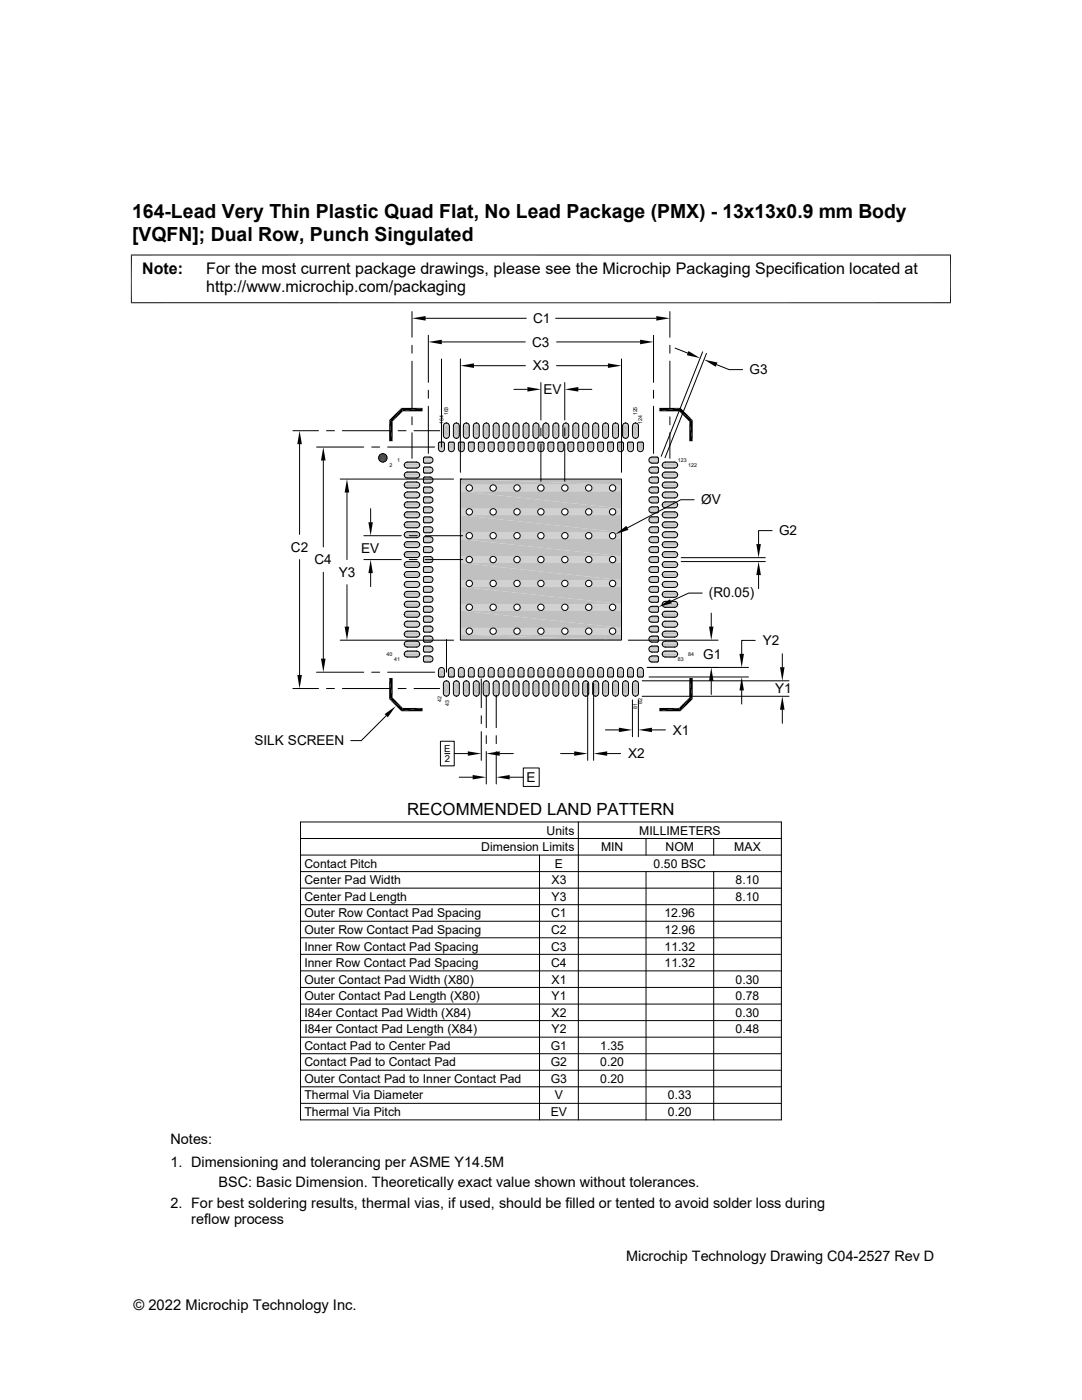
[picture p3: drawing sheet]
<svg xmlns="http://www.w3.org/2000/svg" width="216mm" height="279mm" viewBox="0 0 216 279" stroke-linecap="round" stroke-linejoin="round" font-family="sans-serif">
<defs><g id="words">
<g font-size="3.9">
<text x="26.4" y="43.5">164-Lead Very Thin Plastic Quad Flat, No Lead Package (PMX) - 13x13x0.9 mm Body</text>
<text x="26.4" y="48.1">[VQFN]; Dual Row, Punch Singulated</text>
</g>
<text font-size="3.3" x="81.2" y="162.7">RECOMMENDED LAND PATTERN</text>
<g font-size="3.2">
<text x="28.4" y="54.7">Note:</text>
<text x="41.1" y="58.3">http://www.microchip.com/packaging</text>
<text x="41.1" y="54.7">For the most current package drawings, please see the Microchip Packaging Specification located at</text>
</g>
<g font-size="2.9">
<text x="34" y="228.3">Notes:</text>
<text x="34" y="232.9">1. Dimensioning and tolerancing per ASME Y14.5M</text>
<text x="43.6" y="237">BSC: Basic Dimension. Theoretically exact value shown without tolerances.</text>
<text x="34" y="241">2. For best soldering results, thermal vias, if used, should be filled or tented to avoid solder loss during</text>
<text x="38.1" y="244.3">reflow process</text>
<text x="124.9" y="251.7">Microchip Technology Drawing C04-2527 Rev D</text>
<text x="26.6" y="261.3">© 2022 Microchip Technology Inc.</text>
</g>
<g font-size="2.7">
<text x="106.4" y="64.5">C1</text>
<text x="106.2" y="69.2">C3</text>
<text x="106.3" y="73.9">X3</text>
<text x="149.6" y="74.7">G3</text>
<text x="108.4" y="78.7">EV</text>
<text x="139.9" y="100.7">ØV</text>
<text x="155.4" y="106.8">G2</text>
<text x="58.1" y="110.1">C2</text>
<text x="62.8" y="112.6">C4</text>
<text x="72.1" y="110.3">EV</text>
<text x="67.6" y="115.1">Y3</text>
<text x="141.5" y="119.1">(R0.05)</text>
<text x="140.3" y="131.4">G1</text>
<text x="152.2" y="128.8">Y2</text>
<text x="154.7" y="138.4">Y1</text>
<text x="50.8" y="148.8">SILK SCREEN</text>
<text x="134.3" y="146.6">X1</text>
<text x="125.3" y="151.4">X2</text>
<text x="105.1" y="156.1">E</text>
</g>
<g font-size="2.4">
<text x="109.1" y="166.6">Units</text>
<text x="127.5" y="166.6">MILLIMETERS</text>
<text x="60.7" y="173.2">Contact Pitch</text>
<text x="96" y="169.9">Dimension Limits</text>
<text x="110.7" y="173.2">E</text>
<text x="119.9" y="169.9">MIN</text>
<text x="130.4" y="173.2">0.50 BSC</text>
<text x="132.8" y="169.9">NOM</text>
<text x="146.5" y="169.9">MAX</text>
<text x="60.7" y="176.5">Center Pad Width</text>
<text x="60.7" y="179.8">Center Pad Length</text>
<text x="110" y="179.8">Y3</text>
<text x="110" y="176.5">X3</text>
<text x="146.8" y="179.8">8.10</text>
<text x="146.8" y="176.5">8.10</text>
<text x="60.7" y="183.1">Outer Row Contact Pad Spacing</text>
<text x="110" y="183.1">C1</text>
<text x="132.6" y="183.1">12.96</text>
<text x="60.7" y="186.4">Outer Row Contact Pad Spacing</text>
<text x="60.7" y="189.7">Inner Row Contact Pad Spacing</text>
<text x="110" y="186.4">C2</text>
<text x="110" y="189.7">C3</text>
<text x="132.6" y="186.4">12.96</text>
<text x="132.6" y="189.7">11.32</text>
<text x="60.7" y="196.3">Outer Contact Pad Width (X80)</text>
<text x="60.7" y="193">Inner Row Contact Pad Spacing</text>
<text x="110" y="193">C4</text>
<text x="110" y="196.3">X1</text>
<text x="132.6" y="193">11.32</text>
<text x="146.8" y="196.3">0.30</text>
<text x="60.7" y="199.6">Outer Contact Pad Length (X80)</text>
<text x="60.7" y="202.9">I84er Contact Pad Width (X84)</text>
<text x="110" y="199.6">Y1</text>
<text x="110" y="202.9">X2</text>
<text x="146.8" y="199.6">0.78</text>
<text x="146.8" y="202.9">0.30</text>
<text x="60.7" y="209.5">Contact Pad to Center Pad</text>
<text x="60.7" y="206.2">I84er Contact Pad Length (X84)</text>
<text x="109.9" y="209.5">G1</text>
<text x="110" y="206.2">Y2</text>
<text x="119.8" y="209.5">1.35</text>
<text x="146.8" y="206.2">0.48</text>
<text x="60.7" y="212.8">Contact Pad to Contact Pad</text>
<text x="109.9" y="212.8">G2</text>
<text x="119.8" y="212.8">0.20</text>
<text x="60.7" y="219.4">Thermal Via Diameter</text>
<text x="60.7" y="216.1">Outer Contact Pad to Inner Contact Pad</text>
<text x="109.9" y="216.1">G3</text>
<text x="110.7" y="219.4">V</text>
<text x="119.8" y="216.1">0.20</text>
<text x="133.3" y="219.4">0.33</text>
<text x="60.7" y="222.7">Thermal Via Pitch</text>
<text x="109.9" y="222.7">EV</text>
<text x="133.3" y="222.7">0.20</text>
</g>
<g font-size="1.9">
<text x="88.6" y="150.2">E</text>
<text x="88.8" y="152">2</text>
</g>
<g font-size="1.1">
<text x="89.5" y="82.9" transform="rotate(-90 89.5 82.9)">163</text>
<text x="127.2" y="82.9" transform="rotate(-90 127.2 82.9)">125</text>
<text x="88.5" y="84.5" transform="rotate(-90 88.5 84.5)">164</text>
<text x="128.2" y="84.5" transform="rotate(-90 128.2 84.5)">124</text>
<text x="77.7" y="93.2">2</text>
<text x="79.2" y="92.2">1</text>
<text x="135.3" y="92.2">123</text>
<text x="137.3" y="93.2">122</text>
<text x="77.1" y="130.9">40</text>
<text x="78.6" y="131.9">41</text>
<text x="135.3" y="131.9">83</text>
<text x="137.3" y="130.9">84</text>
<text x="88.1" y="140" transform="rotate(-90 88.1 140)">42</text>
<text x="89.6" y="140.9" transform="rotate(-90 89.6 140.9)">43</text>
<text x="127.2" y="141.4" transform="rotate(-90 127.2 141.4)">81</text>
<text x="128.2" y="140.5" transform="rotate(-90 128.2 140.5)">82</text>
</g>
</g></defs>
<g fill="#c0c0c0">
<path d="M89 84.4h.2z"/>
<path d="M91 84.4h.2z"/>
<path d="M92.9 84.4h.3z"/>
<path d="M94.9 84.4h.2z"/>
<path d="M96.9 84.4h.2z"/>
<path d="M98.9 84.4h.2z"/>
<path d="M100.9 84.4h.2z"/>
<path d="M102.9 84.4h.2z"/>
<path d="M104.9 84.4h.2z"/>
<path d="M106.8 84.4h.2z"/>
<path d="M108.8 84.4h.2z"/>
<path d="M110.8 84.4h.2z"/>
<path d="M112.8 84.4h.2z"/>
<path d="M114.8 84.4h.2z"/>
<path d="M116.8 84.4h.2z"/>
<path d="M118.7 84.4h.3z"/>
<path d="M120.7 84.4h.2z"/>
<path d="M122.7 84.4h.2z"/>
<path d="M124.7 84.4h.2z"/>
<path d="M126.7 84.4h.2z"/>
<path d="M126.6 84.4h.4z"/>
<path d="M126.7 84.4h.3z"/>
<path d="M124.6 84.4h.4z"/>
<path d="M124.7 84.4h.3z"/>
<path d="M122.6 84.4h.4z"/>
<path d="M122.7 84.4h.3z"/>
<path d="M120.6 84.4h.5z"/>
<path d="M120.7 84.4h.4z"/>
<path d="M118.7 84.4h.4z"/>
<path d="M116.7 84.4h.4z"/>
<path d="M116.8 84.4h.3z"/>
<path d="M114.7 84.4h.4z"/>
<path d="M114.8 84.4h.3z"/>
<path d="M112.7 84.4h.4z"/>
<path d="M112.8 84.4h.3z"/>
<path d="M110.7 84.4h.4z"/>
<path d="M110.8 84.4h.3z"/>
<path d="M108.7 84.4h.4z"/>
<path d="M108.8 84.4h.3z"/>
<path d="M106.7 84.4h.4z"/>
<path d="M106.8 84.4h.3z"/>
<path d="M104.8 84.4h.4z"/>
<path d="M104.9 84.4h.3z"/>
<path d="M102.8 84.4h.4z"/>
<path d="M102.9 84.4h.3z"/>
<path d="M100.8 84.4h.4z"/>
<path d="M100.9 84.4h.3z"/>
<path d="M98.8 84.4h.4z"/>
<path d="M98.9 84.4h.3z"/>
<path d="M96.8 84.4h.4z"/>
<path d="M96.9 84.4h.3z"/>
<path d="M94.8 84.4h.4z"/>
<path d="M94.9 84.4h.3z"/>
<path d="M92.8 84.4h.5z"/>
<path d="M92.9 84.4h.4z"/>
<path d="M90.9 84.4h.4z"/>
<path d="M91 84.4h.3z"/>
<path d="M88.9 84.4h.4z"/>
<path d="M89 84.4h.3z"/>
<path d="M126.5 84.5h.6z"/>
<path d="M126.6 84.4l.5 .1z"/>
<path d="M124.5 84.5h.6z"/>
<path d="M124.6 84.4l.5 .1z"/>
<path d="M122.5 84.5h.6z"/>
<path d="M122.6 84.4l.5 .1z"/>
<path d="M120.5 84.5h.6z"/>
<path d="M120.6 84.4l.5 .1z"/>
<path d="M118.6 84.5h.5z"/>
<path d="M118.7 84.4l.4 .1z"/>
<path d="M116.6 84.5h.6z"/>
<path d="M116.7 84.4l.5 .1z"/>
<path d="M114.6 84.5h.6z"/>
<path d="M114.7 84.4l.5 .1z"/>
<path d="M112.6 84.5h.6z"/>
<path d="M112.7 84.4l.5 .1z"/>
<path d="M110.6 84.5h.6z"/>
<path d="M110.7 84.4l.5 .1z"/>
<path d="M108.6 84.5h.6z"/>
<path d="M108.7 84.4l.5 .1z"/>
<path d="M106.7 84.5h.6z"/>
<path d="M106.7 84.4l.6 .1z"/>
<path d="M104.7 84.5h.6z"/>
<path d="M104.8 84.4l.5 .1z"/>
<path d="M102.7 84.5h.6z"/>
<path d="M102.8 84.4l.5 .1z"/>
<path d="M100.7 84.5h.6z"/>
<path d="M100.8 84.4l.5 .1z"/>
<path d="M98.7 84.5h.6z"/>
<path d="M98.8 84.4l.5 .1z"/>
<path d="M96.7 84.5h.6z"/>
<path d="M96.8 84.4l.5 .1z"/>
<path d="M94.7 84.5h.6z"/>
<path d="M94.8 84.4l.5 .1z"/>
<path d="M92.8 84.5h.5z"/>
<path d="M92.8 84.4l.5 .1z"/>
<path d="M90.8 84.5h.6z"/>
<path d="M90.9 84.4l.5 .1z"/>
<path d="M88.8 84.5h.6z"/>
<path d="M88.9 84.4l.5 .1z"/>
<path d="M126.4 84.5h.8z"/>
<path d="M126.5 84.5h.7z"/>
<path d="M124.4 84.5h.8z"/>
<path d="M124.5 84.5h.7z"/>
<path d="M122.4 84.5h.8z"/>
<path d="M122.5 84.5h.7z"/>
<path d="M120.5 84.5h.7z"/>
<path d="M118.5 84.5h.7z"/>
<path d="M118.6 84.5h.6z"/>
<path d="M116.5 84.5h.8z"/>
<path d="M116.6 84.5h.7z"/>
<path d="M114.5 84.5h.8z"/>
<path d="M114.6 84.5h.7z"/>
<path d="M112.5 84.5h.8z"/>
<path d="M112.6 84.5h.7z"/>
<path d="M110.5 84.5h.8z"/>
<path d="M110.6 84.5h.7z"/>
<path d="M108.5 84.5h.8z"/>
<path d="M108.6 84.5h.7z"/>
<path d="M106.6 84.5h.7z"/>
<path d="M104.6 84.5h.7z"/>
<path d="M102.6 84.5h.8z"/>
<path d="M102.7 84.5h.7z"/>
<path d="M100.6 84.5h.8z"/>
<path d="M100.7 84.5h.7z"/>
<path d="M98.6 84.5h.8z"/>
<path d="M98.7 84.5h.7z"/>
<path d="M96.6 84.5h.8z"/>
<path d="M96.7 84.5h.7z"/>
<path d="M94.7 84.5h.7z"/>
<path d="M92.7 84.5h.7z"/>
<path d="M92.8 84.5h.6z"/>
<path d="M90.7 84.5h.7z"/>
<path d="M88.7 84.5h.8z"/>
<path d="M88.8 84.5h.7z"/>
<path d="M126.4 84.5l.9 .1z"/>
<path d="M124.4 84.6h.9z"/>
<path d="M124.4 84.5l.9 .1z"/>
<path d="M122.4 84.6h.9z"/>
<path d="M122.4 84.5l.9 .1z"/>
<path d="M120.5 84.5l.8 .1z"/>
<path d="M118.5 84.5l.8 .1z"/>
<path d="M116.5 84.5l.8 .1z"/>
<path d="M114.4 84.6h.9z"/>
<path d="M114.5 84.5l.8 .1z"/>
<path d="M112.4 84.6h1z"/>
<path d="M112.5 84.5l.9 .1z"/>
<path d="M110.5 84.5l.9 .1z"/>
<path d="M108.5 84.5l.9 .1z"/>
<path d="M106.5 84.6h.9z"/>
<path d="M106.6 84.5l.8 .1z"/>
<path d="M104.5 84.6h.9z"/>
<path d="M104.6 84.5l.8 .1z"/>
<path d="M102.5 84.6h.9z"/>
<path d="M102.6 84.5l.8 .1z"/>
<path d="M100.6 84.5l.9 .1z"/>
<path d="M98.6 84.5l.9 .1z"/>
<path d="M96.6 84.6h.9z"/>
<path d="M96.6 84.5l.9 .1z"/>
<path d="M94.6 84.6h.9z"/>
<path d="M94.7 84.5l.8 .1z"/>
<path d="M92.6 84.6h.9z"/>
<path d="M92.7 84.5l.8 .1z"/>
<path d="M90.7 84.5l.8 .1z"/>
<path d="M88.7 84.5l.8 .1z"/>
<path d="M126.3 84.6l1 .1h-1z"/>
<path d="M126.3 84.6l1 .1z"/>
<path d="M124.4 84.6l.9 .1h-1z"/>
<path d="M124.4 84.6l.9 .1z"/>
<path d="M122.4 84.6l.9 .1z"/>
<path d="M120.4 84.6l1 .1h-1.1z"/>
<path d="M120.4 84.6l1 .1z"/>
<path d="M118.4 84.6l1 .1h-1.1z"/>
<path d="M118.4 84.6l1 .1z"/>
<path d="M116.4 84.6l1 .1h-1z"/>
<path d="M116.4 84.6l1 .1z"/>
<path d="M114.4 84.6l1 .1h-1z"/>
<path d="M114.4 84.6l1 .1z"/>
<path d="M112.4 84.6l1 .1z"/>
<path d="M110.5 84.6l.9 .1h-1z"/>
<path d="M110.5 84.6l.9 .1z"/>
<path d="M108.5 84.6l1 .1h-1.1z"/>
<path d="M108.5 84.6l1 .1z"/>
<path d="M106.5 84.6l1 .1h-1.1z"/>
<path d="M106.5 84.6l1 .1z"/>
<path d="M104.5 84.6l1 .1h-1.1z"/>
<path d="M104.5 84.6l1 .1z"/>
<path d="M102.5 84.6l1 .1z"/>
<path d="M100.5 84.6l1 .1h-1z"/>
<path d="M100.5 84.6l1 .1z"/>
<path d="M98.6 84.6l.9 .1h-1z"/>
<path d="M98.6 84.6l.9 .1z"/>
<path d="M96.6 84.6l.9 .1h-1z"/>
<path d="M96.6 84.6l.9 .1z"/>
<path d="M94.6 84.6l.9 .1h-1z"/>
<path d="M94.6 84.6l.9 .1z"/>
<path d="M92.6 84.6l1 .1z"/>
<path d="M90.6 84.6l1 .1h-1z"/>
<path d="M90.6 84.6l1 .1z"/>
<path d="M88.6 84.6l1 .1h-1z"/>
<path d="M88.6 84.6l1 .1z"/>
<path d="M126.3 84.7l1.1 .1h-1.2z"/>
<path d="M126.3 84.7h1l.1 .1z"/>
<path d="M124.3 84.7l1.1 .1h-1.2z"/>
<path d="M124.3 84.7h1l.1 .1z"/>
<path d="M122.3 84.7l1.1 .1h-1.1z"/>
<path d="M122.3 84.7h1l.1 .1z"/>
<path d="M120.3 84.7l1.1 .1h-1.1z"/>
<path d="M120.3 84.7h1.1v.1z"/>
<path d="M118.3 84.7l1.1 .1h-1.1z"/>
<path d="M118.3 84.7h1.1v.1z"/>
<path d="M116.4 84.7l1 .1h-1.1z"/>
<path d="M116.4 84.7h1v.1z"/>
<path d="M114.4 84.7l1 .1h-1.1z"/>
<path d="M114.4 84.7h1v.1z"/>
<path d="M112.4 84.7l1.1 .1h-1.1z"/>
<path d="M112.4 84.7h1l.1 .1z"/>
<path d="M110.4 84.7l1.1 .1h-1.1z"/>
<path d="M110.4 84.7h1l.1 .1z"/>
<path d="M108.4 84.7l1.1 .1h-1.1z"/>
<path d="M108.4 84.7h1.1v.1z"/>
<path d="M106.4 84.7l1.1 .1h-1.1z"/>
<path d="M106.4 84.7h1.1v.1z"/>
<path d="M104.4 84.7l1.1 .1h-1.1z"/>
<path d="M104.4 84.7h1.1v.1z"/>
<path d="M102.5 84.7l1 .1h-1.1z"/>
<path d="M102.5 84.7h1v.1z"/>
<path d="M100.5 84.7l1.1 .1h-1.2z"/>
<path d="M100.5 84.7h1l.1 .1z"/>
<path d="M98.5 84.7l1.1 .1h-1.2z"/>
<path d="M98.5 84.7h1l.1 .1z"/>
<path d="M96.5 84.7l1.1 .1h-1.1z"/>
<path d="M96.5 84.7h1l.1 .1z"/>
<path d="M94.5 84.7l1.1 .1h-1.1z"/>
<path d="M94.5 84.7h1l.1 .1z"/>
<path d="M92.5 84.7l1.1 .1h-1.1z"/>
<path d="M92.5 84.7h1.1v.1z"/>
<path d="M90.6 84.7l1 .1h-1.1z"/>
<path d="M90.6 84.7h1v.1z"/>
<path d="M88.6 84.7l1 .1h-1.1z"/>
<path d="M88.6 84.7h1v.1z"/>
<path d="M126.2 84.8l1.2 .1h-1.2z"/>
<path d="M126.2 84.8h1.2v.1z"/>
<path d="M124.2 84.8l1.2 .1h-1.2z"/>
<path d="M124.2 84.8h1.2v.1z"/>
<path d="M122.3 84.8l1.1 .1h-1.2z"/>
<path d="M122.3 84.8h1.1v.1z"/>
<path d="M120.3 84.8l1.1 .1h-1.2z"/>
<path d="M120.3 84.8h1.1v.1z"/>
<path d="M118.3 84.8l1.1 .1h-1.1z"/>
<path d="M118.3 84.8h1.1v.1z"/>
<path d="M116.3 84.8l1.2 .1h-1.2z"/>
<path d="M116.3 84.8h1.1l.1 .1z"/>
<path d="M114.3 84.8l1.2 .1h-1.2z"/>
<path d="M114.3 84.8h1.1l.1 .1z"/>
<path d="M112.4 84.8l1.1 .1h-1.2z"/>
<path d="M112.4 84.8h1.1v.1z"/>
<path d="M110.4 84.8l1.1 .1h-1.2z"/>
<path d="M110.4 84.8h1.1v.1z"/>
<path d="M108.4 84.8l1.1 .1h-1.1z"/>
<path d="M108.4 84.8h1.1v.1z"/>
<path d="M106.4 84.8l1.1 .1h-1.1z"/>
<path d="M106.4 84.8h1.1v.1z"/>
<path d="M104.4 84.8l1.2 .1h-1.2z"/>
<path d="M104.4 84.8h1.1l.1 .1z"/>
<path d="M102.4 84.8l1.2 .1h-1.2z"/>
<path d="M102.4 84.8h1.1l.1 .1z"/>
<path d="M100.4 84.8l1.2 .1h-1.2z"/>
<path d="M100.4 84.8h1.2v.1z"/>
<path d="M98.4 84.8l1.2 .1h-1.2z"/>
<path d="M98.4 84.8h1.2v.1z"/>
<path d="M96.5 84.8l1.1 .1h-1.2z"/>
<path d="M96.5 84.8h1.1v.1z"/>
<path d="M94.5 84.8l1.1 .1h-1.2z"/>
<path d="M94.5 84.8h1.1v.1z"/>
<path d="M92.5 84.8l1.1 .1h-1.1z"/>
<path d="M92.5 84.8h1.1v.1z"/>
<path d="M90.5 84.8l1.2 .1h-1.2z"/>
<path d="M90.5 84.8h1.1l.1 .1z"/>
<path d="M88.5 84.8l1.2 .1h-1.2z"/>
<path d="M88.5 84.8h1.1l.1 .1z"/>
<path d="M126.2 84.9l1.2 .1h-1.2z"/>
<path d="M126.2 84.9h1.2v.1z"/>
<path d="M124.2 84.9l1.2 .1h-1.2z"/>
<path d="M124.2 84.9h1.2v.1z"/>
<path d="M122.2 84.9l1.2 .1h-1.2z"/>
<path d="M122.2 84.9h1.2v.1z"/>
<path d="M120.2 84.9l1.2 .1h-1.2z"/>
<path d="M120.2 84.9h1.2v.1z"/>
<path d="M118.3 84.9l1.2 .1h-1.2z"/>
<path d="M118.3 84.9h1.1l.1 .1z"/>
<path d="M116.3 84.9l1.2 .1h-1.2z"/>
<path d="M116.3 84.9h1.2v.1z"/>
<path d="M114.3 84.9l1.2 .1h-1.2z"/>
<path d="M114.3 84.9h1.2v.1z"/>
<path d="M112.3 84.9l1.2 .1h-1.2z"/>
<path d="M112.3 84.9h1.2v.1z"/>
<path d="M110.3 84.9l1.2 .1h-1.2z"/>
<path d="M110.3 84.9h1.2v.1z"/>
<path d="M108.4 84.9l1.1 .1h-1.2z"/>
<path d="M108.4 84.9h1.1v.1z"/>
<path d="M106.4 84.9l1.1 .1h-1.2z"/>
<path d="M106.4 84.9h1.1v.1z"/>
<path d="M104.4 84.9l1.2 .1h-1.2z"/>
<path d="M104.4 84.9h1.2v.1z"/>
<path d="M102.4 84.9l1.2 .1h-1.2z"/>
<path d="M102.4 84.9h1.2v.1z"/>
<path d="M100.4 84.9l1.2 .1h-1.2z"/>
<path d="M100.4 84.9h1.2v.1z"/>
<path d="M98.4 84.9l1.2 .1h-1.2z"/>
<path d="M98.4 84.9h1.2v.1z"/>
<path d="M96.4 84.9l1.2 .1h-1.2z"/>
<path d="M96.4 84.9h1.2v.1z"/>
<path d="M94.4 84.9l1.2 .1h-1.2z"/>
<path d="M94.4 84.9h1.2v.1z"/>
<path d="M92.5 84.9l1.1 .1h-1.1z"/>
<path d="M92.5 84.9h1.1v.1z"/>
<path d="M90.5 84.9l1.2 .1h-1.2z"/>
<path d="M90.5 84.9h1.2v.1z"/>
<path d="M88.5 84.9l1.2 .1h-1.2z"/>
<path d="M88.5 84.9h1.2v.1z"/>
<path d="M126.2 85l1.2 1.9h-1.2z"/>
<path d="M126.2 85h1.2v1.9z"/>
<path d="M124.2 85l1.2 1.9h-1.2z"/>
<path d="M124.2 85h1.2v1.9z"/>
<path d="M122.2 85l1.2 1.9h-1.2z"/>
<path d="M122.2 85h1.2v1.9z"/>
<path d="M120.2 85l1.2 1.9h-1.2z"/>
<path d="M120.2 85h1.2v1.9z"/>
<path d="M118.3 85l1.2 1.9h-1.2z"/>
<path d="M118.3 85h1.2v1.9z"/>
<path d="M116.3 85l1.2 1.9h-1.2z"/>
<path d="M116.3 85h1.2v1.9z"/>
<path d="M114.3 85l1.2 1.9h-1.2z"/>
<path d="M114.3 85h1.2v1.9z"/>
<path d="M112.3 85l1.2 1.9h-1.2z"/>
<path d="M112.3 85h1.2v1.9z"/>
<path d="M110.3 85l1.2 1.9h-1.2z"/>
<path d="M110.3 85h1.2v1.9z"/>
<path d="M108.3 85l1.2 1.9h-1.2z"/>
<path d="M108.3 85h1.2v1.9z"/>
<path d="M106.3 85l1.2 1.9h-1.2z"/>
<path d="M106.3 85h1.2v1.9z"/>
<path d="M104.4 85l1.2 1.9h-1.2z"/>
<path d="M104.4 85h1.2v1.9z"/>
<path d="M102.4 85l1.2 1.9h-1.2z"/>
<path d="M102.4 85h1.2v1.9z"/>
<path d="M100.4 85l1.2 1.9h-1.2z"/>
<path d="M100.4 85h1.2v1.9z"/>
<path d="M98.4 85l1.2 1.9h-1.2z"/>
<path d="M98.4 85h1.2v1.9z"/>
<path d="M96.4 85l1.2 1.9h-1.2z"/>
<path d="M96.4 85h1.2v1.9z"/>
<path d="M94.4 85l1.2 1.9h-1.2z"/>
<path d="M94.4 85h1.2v1.9z"/>
<path d="M92.5 85l1.1 1.9h-1.1z"/>
<path d="M92.5 85h1.1v1.9z"/>
<path d="M90.5 85l1.2 1.9h-1.2z"/>
<path d="M90.5 85h1.2v1.9z"/>
<path d="M88.5 85l1.2 1.9h-1.2z"/>
<path d="M88.5 85h1.2v1.9z"/>
<path d="M126.2 86.9l1.2 .1h-1.2z"/>
<path d="M126.2 86.9h1.2v.1z"/>
<path d="M124.2 86.9l1.2 .1h-1.2z"/>
<path d="M124.2 86.9h1.2v.1z"/>
<path d="M122.2 86.9l1.2 .1h-1.2z"/>
<path d="M122.2 86.9h1.2v.1z"/>
<path d="M120.2 86.9l1.2 .1h-1.1z"/>
<path d="M120.2 86.9h1.2v.1z"/>
<path d="M118.3 86.9l1.1 .1h-1.1z"/>
<path d="M118.3 86.9h1.2l-.1 .1z"/>
<path d="M116.3 86.9l1.2 .1h-1.2z"/>
<path d="M116.3 86.9h1.2v.1z"/>
<path d="M114.3 86.9l1.2 .1h-1.2z"/>
<path d="M114.3 86.9h1.2v.1z"/>
<path d="M112.3 86.9l1.2 .1h-1.2z"/>
<path d="M112.3 86.9h1.2v.1z"/>
<path d="M110.3 86.9l1.2 .1h-1.2z"/>
<path d="M110.3 86.9h1.2v.1z"/>
<path d="M108.3 86.9l1.2 .1h-1.1z"/>
<path d="M108.3 86.9h1.2v.1z"/>
<path d="M106.3 86.9l1.2 .1h-1.1z"/>
<path d="M106.3 86.9h1.2v.1z"/>
<path d="M104.4 86.9l1.1 .1h-1.1z"/>
<path d="M104.4 86.9h1.2l-.1 .1z"/>
<path d="M102.4 86.9l1.2 .1h-1.2z"/>
<path d="M102.4 86.9h1.2v.1z"/>
<path d="M100.4 86.9l1.2 .1h-1.2z"/>
<path d="M100.4 86.9h1.2v.1z"/>
<path d="M98.4 86.9l1.2 .1h-1.2z"/>
<path d="M98.4 86.9h1.2v.1z"/>
<path d="M96.4 86.9l1.2 .1h-1.2z"/>
<path d="M96.4 86.9h1.2v.1z"/>
<path d="M94.4 86.9l1.2 .1h-1.2z"/>
<path d="M94.4 86.9h1.2v.1z"/>
<path d="M92.5 86.9l1.1 .1h-1.1z"/>
<path d="M92.5 86.9h1.1v.1z"/>
<path d="M90.5 86.9l1.2 .1h-1.2z"/>
<path d="M90.5 86.9h1.2v.1z"/>
<path d="M88.5 86.9l1.2 .1h-1.2z"/>
<path d="M88.5 86.9h1.2v.1z"/>
<path d="M126.2 87l1.2 .1h-1.1z"/>
<path d="M126.2 87h1.2v.1z"/>
<path d="M124.2 87l1.2 .1h-1.1z"/>
<path d="M124.2 87h1.2v.1z"/>
<path d="M122.2 87l1.2 .1h-1.1z"/>
<path d="M122.2 87h1.2v.1z"/>
<path d="M120.3 87l1.1 .1h-1.1z"/>
<path d="M120.3 87h1.1v.1z"/>
<path d="M118.3 87l1.1 .1h-1.1z"/>
<path d="M118.3 87h1.1v.1z"/>
<path d="M116.3 87l1.1 .1h-1.1z"/>
<path d="M116.3 87h1.2l-.1 .1z"/>
<path d="M114.3 87l1.1 .1h-1.1z"/>
<path d="M114.3 87h1.2l-.1 .1z"/>
<path d="M112.3 87l1.2 .1h-1.1z"/>
<path d="M112.3 87h1.2v.1z"/>
<path d="M110.3 87l1.2 .1h-1.1z"/>
<path d="M110.3 87h1.2v.1z"/>
<path d="M108.4 87l1.1 .1h-1.1z"/>
<path d="M108.4 87h1.1v.1z"/>
<path d="M106.4 87l1.1 .1h-1.1z"/>
<path d="M106.4 87h1.1v.1z"/>
<path d="M104.4 87l1.1 .1h-1.1z"/>
<path d="M104.4 87h1.1v.1z"/>
<path d="M102.4 87l1.1 .1h-1.1z"/>
<path d="M102.4 87h1.2l-.1 .1z"/>
<path d="M100.4 87l1.1 .1h-1.1z"/>
<path d="M100.4 87h1.2l-.1 .1z"/>
<path d="M98.4 87l1.1 .1h-1.1z"/>
<path d="M98.4 87h1.2l-.1 .1z"/>
<path d="M96.4 87l1.2 .1h-1.1z"/>
<path d="M96.4 87h1.2v.1z"/>
<path d="M94.4 87l1.2 .1h-1.1z"/>
<path d="M94.4 87h1.2v.1z"/>
<path d="M92.5 87l1.1 .1h-1.1z"/>
<path d="M92.5 87h1.1v.1z"/>
<path d="M90.5 87l1.1 .1h-1.1z"/>
<path d="M90.5 87h1.2l-.1 .1z"/>
<path d="M88.5 87l1.1 .1h-1.1z"/>
<path d="M88.5 87h1.2l-.1 .1z"/>
<path d="M126.3 87.1l1 .1h-1z"/>
<path d="M126.3 87.1h1.1l-.1 .1z"/>
<path d="M124.3 87.1l1 .1h-1z"/>
<path d="M124.3 87.1h1.1l-.1 .1z"/>
<path d="M122.3 87.1l1 .1z"/>
<path d="M122.3 87.1h1.1l-.1 .1z"/>
<path d="M120.3 87.1l1 .1z"/>
<path d="M120.3 87.1h1.1l-.1 .1z"/>
<path d="M118.3 87.1l1.1 .1z"/>
<path d="M118.3 87.1h1.1v.1z"/>
<path d="M116.3 87.1l1.1 .1h-1z"/>
<path d="M116.3 87.1h1.1v.1z"/>
<path d="M114.3 87.1l1.1 .1h-1z"/>
<path d="M114.3 87.1h1.1v.1z"/>
<path d="M112.4 87.1l1 .1z"/>
<path d="M112.4 87.1h1.1l-.1 .1z"/>
<path d="M110.4 87.1l1 .1z"/>
<path d="M110.4 87.1h1.1l-.1 .1z"/>
<path d="M108.4 87.1l1 .1z"/>
<path d="M108.4 87.1h1.1l-.1 .1z"/>
<path d="M106.4 87.1l1 .1h-1z"/>
<path d="M106.4 87.1h1.1l-.1 .1z"/>
<path d="M104.4 87.1l1.1 .1h-1z"/>
<path d="M104.4 87.1h1.1v.1z"/>
<path d="M102.4 87.1l1.1 .1z"/>
<path d="M102.4 87.1h1.1v.1z"/>
<path d="M100.4 87.1l1.1 .1z"/>
<path d="M100.4 87.1h1.1v.1z"/>
<path d="M98.4 87.1l1.1 .1z"/>
<path d="M98.4 87.1h1.1v.1z"/>
<path d="M96.5 87.1l1 .1h-1z"/>
<path d="M96.5 87.1h1.1l-.1 .1z"/>
<path d="M94.5 87.1l1 .1h-1z"/>
<path d="M94.5 87.1h1.1l-.1 .1z"/>
<path d="M92.5 87.1l1 .1z"/>
<path d="M92.5 87.1h1.1l-.1 .1z"/>
<path d="M90.5 87.1l1.1 .1z"/>
<path d="M90.5 87.1h1.1v.1z"/>
<path d="M88.5 87.1l1.1 .1z"/>
<path d="M88.5 87.1h1.1v.1z"/>
<path d="M126.3 87.2l.9 .1z"/>
<path d="M126.3 87.2h1z"/>
<path d="M124.3 87.2l.9 .1z"/>
<path d="M124.3 87.2h1z"/>
<path d="M122.3 87.2l1 .1z"/>
<path d="M122.3 87.2h1z"/>
<path d="M120.4 87.2l.9 .1z"/>
<path d="M120.4 87.2h.9z"/>
<path d="M118.4 87.2l.9 .1z"/>
<path d="M118.4 87.2h1z"/>
<path d="M116.4 87.2l.9 .1z"/>
<path d="M116.4 87.2h1z"/>
<path d="M114.4 87.2l.9 .1z"/>
<path d="M114.4 87.2h1z"/>
<path d="M112.4 87.2l.9 .1z"/>
<path d="M112.4 87.2h1z"/>
<path d="M110.4 87.2l.9 .1z"/>
<path d="M110.4 87.2h1z"/>
<path d="M108.4 87.2l.9 .1z"/>
<path d="M108.4 87.2h1z"/>
<path d="M106.4 87.2l1 .1z"/>
<path d="M106.4 87.2h1z"/>
<path d="M104.5 87.2l.9 .1z"/>
<path d="M104.5 87.2h1z"/>
<path d="M102.5 87.2l.9 .1z"/>
<path d="M102.5 87.2h1z"/>
<path d="M100.5 87.2l.9 .1z"/>
<path d="M100.5 87.2h1z"/>
<path d="M98.5 87.2l.9 .1z"/>
<path d="M98.5 87.2h1z"/>
<path d="M96.5 87.2l1 .1z"/>
<path d="M96.5 87.2h1z"/>
<path d="M94.5 87.2l1 .1z"/>
<path d="M94.5 87.2h1z"/>
<path d="M92.6 87.2l.9 .1z"/>
<path d="M92.6 87.2h.9z"/>
<path d="M90.6 87.2l.9 .1z"/>
<path d="M90.6 87.2h1z"/>
<path d="M88.6 87.2l.9 .1z"/>
<path d="M88.6 87.2h1z"/>
<path d="M126.4 87.3l.7 .1z"/>
<path d="M126.4 87.3h.8z"/>
<path d="M124.4 87.3l.7 .1z"/>
<path d="M124.4 87.3h.8z"/>
<path d="M122.4 87.3l.8 .1z"/>
<path d="M122.4 87.3h.9z"/>
<path d="M120.4 87.3l.8 .1z"/>
<path d="M120.4 87.3h.9z"/>
<path d="M118.4 87.3l.8 .1z"/>
<path d="M118.4 87.3h.9z"/>
<path d="M116.5 87.3l.7 .1z"/>
<path d="M116.5 87.3h.8z"/>
<path d="M114.5 87.3l.7 .1z"/>
<path d="M114.5 87.3h.8z"/>
<path d="M112.5 87.3l.7 .1z"/>
<path d="M112.5 87.3h.8z"/>
<path d="M110.5 87.3l.8 .1z"/>
<path d="M110.5 87.3h.8z"/>
<path d="M108.5 87.3l.8 .1z"/>
<path d="M108.5 87.3h.8z"/>
<path d="M106.5 87.3l.8 .1z"/>
<path d="M106.5 87.3h.9z"/>
<path d="M104.5 87.3l.8 .1z"/>
<path d="M104.5 87.3h.9z"/>
<path d="M102.6 87.3l.7 .1z"/>
<path d="M102.6 87.3h.8z"/>
<path d="M100.6 87.3l.7 .1z"/>
<path d="M100.6 87.3h.8z"/>
<path d="M98.6 87.3l.7 .1z"/>
<path d="M98.6 87.3h.8z"/>
<path d="M96.6 87.3l.7 .1z"/>
<path d="M96.6 87.3h.9z"/>
<path d="M94.6 87.3l.8 .1z"/>
<path d="M94.6 87.3h.9z"/>
<path d="M92.6 87.3l.8 .1z"/>
<path d="M92.6 87.3h.9z"/>
<path d="M90.6 87.3l.8 .1z"/>
<path d="M90.6 87.3h.9z"/>
<path d="M88.7 87.3l.7 .1z"/>
<path d="M88.7 87.3h.8z"/>
<path d="M126.5 87.4h.5z"/>
<path d="M126.5 87.4h.6z"/>
<path d="M124.5 87.4h.6z"/>
<path d="M122.5 87.4h.6z"/>
<path d="M122.5 87.4h.7z"/>
<path d="M120.5 87.4h.6z"/>
<path d="M120.5 87.4h.7z"/>
<path d="M118.5 87.4h.6z"/>
<path d="M118.5 87.4h.7z"/>
<path d="M116.5 87.4h.6z"/>
<path d="M116.5 87.4h.7z"/>
<path d="M114.6 87.4h.5z"/>
<path d="M114.6 87.4h.6z"/>
<path d="M112.6 87.4h.5z"/>
<path d="M112.6 87.4h.6z"/>
<path d="M110.6 87.4h.5z"/>
<path d="M110.6 87.4h.7z"/>
<path d="M108.6 87.4h.6z"/>
<path d="M108.6 87.4h.7z"/>
<path d="M106.6 87.4h.6z"/>
<path d="M106.6 87.4h.7z"/>
<path d="M104.6 87.4h.6z"/>
<path d="M104.6 87.4h.7z"/>
<path d="M102.6 87.4h.6z"/>
<path d="M102.6 87.4h.7z"/>
<path d="M100.7 87.4h.5z"/>
<path d="M100.7 87.4h.6z"/>
<path d="M98.7 87.4h.5z"/>
<path d="M98.7 87.4h.6z"/>
<path d="M96.7 87.4h.5z"/>
<path d="M96.7 87.4h.6z"/>
<path d="M94.7 87.4h.6z"/>
<path d="M94.7 87.4h.7z"/>
<path d="M92.7 87.4h.6z"/>
<path d="M92.7 87.4h.7z"/>
<path d="M90.7 87.4h.6z"/>
<path d="M90.7 87.4h.7z"/>
<path d="M88.8 87.4h.5z"/>
<path d="M88.8 87.4h.6z"/>
<path d="M89 87.5h.2z"/>
<path d="M91 87.5h.2z"/>
<path d="M92.9 87.5h.3z"/>
<path d="M94.9 87.5h.2z"/>
<path d="M96.9 87.5h.2z"/>
<path d="M98.9 87.5h.2z"/>
<path d="M100.9 87.5h.2z"/>
<path d="M102.9 87.5h.2z"/>
<path d="M104.8 87.5h.3z"/>
<path d="M106.8 87.5h.3z"/>
<path d="M108.8 87.5h.3z"/>
<path d="M110.8 87.5h.2z"/>
<path d="M112.8 87.5h.2z"/>
<path d="M114.8 87.5h.2z"/>
<path d="M116.8 87.5h.2z"/>
<path d="M118.7 87.5h.3z"/>
<path d="M120.7 87.5h.3z"/>
<path d="M122.7 87.5h.2z"/>
<path d="M124.7 87.5h.2z"/>
<path d="M126.7 87.5h.2z"/>
<path d="M126.6 87.4l.3 .1z"/>
<path d="M126.6 87.4h.4z"/>
<path d="M124.6 87.4l.3 .1z"/>
<path d="M124.6 87.4h.5z"/>
<path d="M122.6 87.4l.3 .1z"/>
<path d="M122.6 87.4h.5z"/>
<path d="M120.6 87.4l.4 .1z"/>
<path d="M120.6 87.4h.5z"/>
<path d="M118.6 87.4l.4 .1z"/>
<path d="M118.6 87.4h.5z"/>
<path d="M116.6 87.4l.4 .1z"/>
<path d="M116.6 87.4h.5z"/>
<path d="M114.7 87.4l.3 .1z"/>
<path d="M114.7 87.4h.4z"/>
<path d="M112.7 87.4l.3 .1z"/>
<path d="M112.7 87.4h.4z"/>
<path d="M110.7 87.4l.3 .1z"/>
<path d="M110.7 87.4h.4z"/>
<path d="M108.7 87.4l.4 .1z"/>
<path d="M108.7 87.4h.5z"/>
<path d="M106.7 87.4l.4 .1z"/>
<path d="M106.7 87.4h.5z"/>
<path d="M104.7 87.4l.4 .1z"/>
<path d="M104.7 87.4h.5z"/>
<path d="M102.7 87.4l.4 .1z"/>
<path d="M102.7 87.4h.5z"/>
<path d="M100.8 87.4l.3 .1z"/>
<path d="M100.8 87.4h.4z"/>
<path d="M98.8 87.4l.3 .1z"/>
<path d="M98.8 87.4h.4z"/>
<path d="M96.8 87.4l.3 .1z"/>
<path d="M96.8 87.4h.4z"/>
<path d="M94.8 87.4l.3 .1z"/>
<path d="M94.8 87.4h.5z"/>
<path d="M92.8 87.4l.4 .1z"/>
<path d="M92.8 87.4h.5z"/>
<path d="M90.8 87.4l.4 .1z"/>
<path d="M90.8 87.4h.5z"/>
<path d="M88.9 87.4l.3 .1z"/>
<path d="M88.9 87.4h.4z"/>
<path d="M127.4 88.2h.8z"/>
<path d="M125.4 88.2h.8z"/>
<path d="M123.4 88.2h.8z"/>
<path d="M121.4 88.2h.9z"/>
<path d="M93.6 88.2h.9z"/>
<path d="M91.6 88.2h.9z"/>
<path d="M91.7 88.2h.8z"/>
<path d="M89.6 88.2h.9z"/>
<path d="M89.7 88.2h.8z"/>
<path d="M87.7 88.2h.8z"/>
<path d="M119.4 88.2h.9z"/>
<path d="M119.5 88.2h.8z"/>
<path d="M117.4 88.2h.9z"/>
<path d="M117.5 88.2h.8z"/>
<path d="M115.4 88.2h.9z"/>
<path d="M115.5 88.2h.8z"/>
<path d="M113.5 88.2h.8z"/>
<path d="M111.5 88.2h.9z"/>
<path d="M109.5 88.2h.9z"/>
<path d="M107.5 88.2h.9z"/>
<path d="M105.5 88.2h.9z"/>
<path d="M105.6 88.2h.8z"/>
<path d="M103.5 88.2h.9z"/>
<path d="M103.6 88.2h.8z"/>
<path d="M101.6 88.2h.8z"/>
<path d="M99.6 88.2h.8z"/>
<path d="M97.6 88.2h.8z"/>
<path d="M95.6 88.2h.9z"/>
<path d="M127.3 88.3h.9z"/>
<path d="M127.4 88.2l.8 .1z"/>
<path d="M125.4 88.2l.9 .1z"/>
<path d="M123.4 88.2l.9 .1z"/>
<path d="M121.4 88.2l.9 .1z"/>
<path d="M93.6 88.2l.9 .1z"/>
<path d="M91.6 88.3h.9z"/>
<path d="M91.6 88.2l.9 .1z"/>
<path d="M89.6 88.3h.9z"/>
<path d="M89.6 88.2l.9 .1z"/>
<path d="M87.7 88.2l.9 .1z"/>
<path d="M121.4 88.3h.9z"/>
<path d="M119.4 88.3h.9z"/>
<path d="M119.4 88.2l.9 .1z"/>
<path d="M117.4 88.3h.9z"/>
<path d="M117.4 88.2l.9 .1z"/>
<path d="M115.4 88.3h1z"/>
<path d="M115.4 88.2l1 .1z"/>
<path d="M113.5 88.2l.9 .1z"/>
<path d="M111.5 88.2l.9 .1z"/>
<path d="M109.5 88.3h.9z"/>
<path d="M109.5 88.2l.9 .1z"/>
<path d="M107.5 88.3h.9z"/>
<path d="M107.5 88.2l.9 .1z"/>
<path d="M105.5 88.3h.9z"/>
<path d="M105.5 88.2l.9 .1z"/>
<path d="M103.5 88.2l.9 .1z"/>
<path d="M101.5 88.3h.9z"/>
<path d="M101.6 88.2l.8 .1z"/>
<path d="M99.5 88.3h1z"/>
<path d="M99.6 88.2l.9 .1z"/>
<path d="M97.5 88.3h1z"/>
<path d="M97.6 88.2l.9 .1z"/>
<path d="M95.5 88.3h1z"/>
<path d="M95.6 88.2l.9 .1z"/>
<path d="M93.6 88.3h.9z"/>
<path d="M127.3 88.3h1z"/>
<path d="M125.3 88.3h1z"/>
<path d="M123.3 88.3h1z"/>
<path d="M123.4 88.3h.9z"/>
<path d="M93.5 88.3h1z"/>
<path d="M91.6 88.3h1z"/>
<path d="M89.6 88.3h1z"/>
<path d="M87.6 88.3h1z"/>
<path d="M121.3 88.3h1z"/>
<path d="M119.3 88.3h1.1z"/>
<path d="M119.4 88.3h1z"/>
<path d="M117.4 88.3h1z"/>
<path d="M113.4 88.3h1z"/>
<path d="M111.4 88.3h1z"/>
<path d="M109.4 88.3h1z"/>
<path d="M105.5 88.3h1z"/>
<path d="M103.5 88.3h1z"/>
<path d="M101.5 88.3h1z"/>
<path d="M93.5 88.3h1.1z"/>
<path d="M123.3 88.3h1.1z"/>
<path d="M121.3 88.3h1.1z"/>
<path d="M91.5 88.3h1.1z"/>
<path d="M117.3 88.3h1.1z"/>
<path d="M115.3 88.3h1.1z"/>
<path d="M113.3 88.3h1.1z"/>
<path d="M109.4 88.3h1.1z"/>
<path d="M107.4 88.3h1.1z"/>
<path d="M105.4 88.3h1.1z"/>
<path d="M97.5 88.3h1.1z"/>
<path d="M95.5 88.3h1.1z"/>
<path d="M125.3 88.3h1.1z"/>
<path d="M111.4 88.3h1.1z"/>
<path d="M103.4 88.3h1.1z"/>
<path d="M101.5 88.3h1.1z"/>
<path d="M99.5 88.3h1.1z"/>
<path d="M127.2 88.3h1.2z"/>
<path d="M89.5 88.3h1.1z"/>
<path d="M87.5 88.3h1.1z"/>
<path d="M121.3 88.3l1.1 .1z"/>
<path d="M119.3 88.3l1.1 .1z"/>
<path d="M117.3 88.3l1.1 .1z"/>
<path d="M115.3 88.3l1.2 .1z"/>
<path d="M113.3 88.3l1.2 .1z"/>
<path d="M111.4 88.3l1.1 .1z"/>
<path d="M109.4 88.3l1.1 .1z"/>
<path d="M107.4 88.3l1.1 .1z"/>
<path d="M105.4 88.3l1.1 .1z"/>
<path d="M103.4 88.3l1.1 .1z"/>
<path d="M101.4 88.3l1.2 .1z"/>
<path d="M99.4 88.3l1.2 .1z"/>
<path d="M97.5 88.3l1.1 .1z"/>
<path d="M95.5 88.3l1.1 .1z"/>
<path d="M93.5 88.3l1.1 .1z"/>
<path d="M127.2 88.3l1.2 .1z"/>
<path d="M125.2 88.3l1.2 .1z"/>
<path d="M123.3 88.3l1.1 .1z"/>
<path d="M121.3 88.4h1.1z"/>
<path d="M93.5 88.4h1.1z"/>
<path d="M91.5 88.3l1.1 .1z"/>
<path d="M89.5 88.3l1.2 .1z"/>
<path d="M87.5 88.3l1.2 .1z"/>
<path d="M119.3 88.4h1.1z"/>
<path d="M117.3 88.4h1.1z"/>
<path d="M115.3 88.4h1.2z"/>
<path d="M113.3 88.4h1.2z"/>
<path d="M111.3 88.4h1.2z"/>
<path d="M109.3 88.4h1.2z"/>
<path d="M107.4 88.4h1.1z"/>
<path d="M105.4 88.4h1.2z"/>
<path d="M103.4 88.4h1.2z"/>
<path d="M101.4 88.4h1.2z"/>
<path d="M99.4 88.4h1.2z"/>
<path d="M97.4 88.4h1.2z"/>
<path d="M95.4 88.4h1.2z"/>
<path d="M127.2 88.4h1.2z"/>
<path d="M125.2 88.4h1.2z"/>
<path d="M123.2 88.4h1.2z"/>
<path d="M121.2 88.4h1.2z"/>
<path d="M91.5 88.4h1.1z"/>
<path d="M89.5 88.4h1.2z"/>
<path d="M87.5 88.4h1.2z"/>
<path d="M127.2 88.4l1.2 .1z"/>
<path d="M125.2 88.4l1.2 .1z"/>
<path d="M123.2 88.4l1.2 .1z"/>
<path d="M121.2 88.4l1.2 .1z"/>
<path d="M119.3 88.4l1.1 .1z"/>
<path d="M117.3 88.4l1.2 .1z"/>
<path d="M115.3 88.4l1.2 .1z"/>
<path d="M113.3 88.4l1.2 .1z"/>
<path d="M111.3 88.4l1.2 .1z"/>
<path d="M109.3 88.4l1.2 .1z"/>
<path d="M107.4 88.4l1.1 .1z"/>
<path d="M105.4 88.4l1.2 .1z"/>
<path d="M103.4 88.4l1.2 .1z"/>
<path d="M101.4 88.4l1.2 .1z"/>
<path d="M99.4 88.4l1.2 .1z"/>
<path d="M97.4 88.4l1.2 .1z"/>
<path d="M95.4 88.4l1.2 .1z"/>
<path d="M93.5 88.4l1.1 .1z"/>
<path d="M91.5 88.4l1.1 .1z"/>
<path d="M89.5 88.4l1.2 .1z"/>
<path d="M87.5 88.4l1.2 .1z"/>
<path d="M127.2 88.5l1.2 1.1h-1.2z"/>
<path d="M127.2 88.5h1.2v1.1z"/>
<path d="M125.2 88.5l1.2 1.1h-1.2z"/>
<path d="M125.2 88.5h1.2v1.1z"/>
<path d="M123.2 88.5l1.2 1.1h-1.2z"/>
<path d="M123.2 88.5h1.2v1.1z"/>
<path d="M121.2 88.5l1.2 1.1h-1.2z"/>
<path d="M121.2 88.5h1.2v1.1z"/>
<path d="M119.3 88.5l1.1 1.1h-1.1z"/>
<path d="M119.3 88.5h1.1v1.1z"/>
<path d="M117.3 88.5l1.2 1.1h-1.2z"/>
<path d="M117.3 88.5h1.2v1.1z"/>
<path d="M115.3 88.5l1.2 1.1h-1.2z"/>
<path d="M115.3 88.5h1.2v1.1z"/>
<path d="M113.3 88.5l1.2 1.1h-1.2z"/>
<path d="M113.3 88.5h1.2v1.1z"/>
<path d="M111.3 88.5l1.2 1.1h-1.2z"/>
<path d="M111.3 88.5h1.2v1.1z"/>
<path d="M109.3 88.5l1.2 1.1h-1.2z"/>
<path d="M109.3 88.5h1.2v1.1z"/>
<path d="M107.3 88.5l1.2 1.1h-1.2z"/>
<path d="M107.3 88.5h1.2v1.1z"/>
<path d="M105.4 88.5l1.2 1.1h-1.2z"/>
<path d="M105.4 88.5h1.2v1.1z"/>
<path d="M103.4 88.5l1.2 1.1h-1.2z"/>
<path d="M103.4 88.5h1.2v1.1z"/>
<path d="M101.4 88.5l1.2 1.1h-1.2z"/>
<path d="M101.4 88.5h1.2v1.1z"/>
<path d="M99.4 88.5l1.2 1.1h-1.2z"/>
<path d="M99.4 88.5h1.2v1.1z"/>
<path d="M97.4 88.5l1.2 1.1h-1.2z"/>
<path d="M97.4 88.5h1.2v1.1z"/>
<path d="M95.4 88.5l1.2 1.1h-1.2z"/>
<path d="M95.4 88.5h1.2v1.1z"/>
<path d="M93.5 88.5l1.1 1.1h-1.1z"/>
<path d="M93.5 88.5h1.1v1.1z"/>
<path d="M91.5 88.5l1.1 1.1h-1.1z"/>
<path d="M91.5 88.5h1.1v1.1z"/>
<path d="M89.5 88.5l1.2 1.1h-1.2z"/>
<path d="M89.5 88.5h1.2v1.1z"/>
<path d="M87.5 88.5l1.2 1.1h-1.2z"/>
<path d="M87.5 88.5h1.2v1.1z"/>
<path d="M127.2 89.6l1.2 .1h-1.2z"/>
<path d="M127.2 89.6h1.2v.1z"/>
<path d="M125.2 89.6l1.2 .1h-1.2z"/>
<path d="M125.2 89.6h1.2v.1z"/>
<path d="M123.2 89.6l1.2 .1h-1.2z"/>
<path d="M123.2 89.6h1.2v.1z"/>
<path d="M119.3 89.6l1.1 .1h-1.1z"/>
<path d="M119.3 89.6h1.1v.1z"/>
<path d="M117.3 89.6l1.1 .1h-1.1z"/>
<path d="M117.3 89.6h1.2l-.1 .1z"/>
<path d="M115.3 89.6l1.2 .1h-1.2z"/>
<path d="M115.3 89.6h1.2v.1z"/>
<path d="M113.3 89.6l1.2 .1h-1.2z"/>
<path d="M113.3 89.6h1.2v.1z"/>
<path d="M111.3 89.6l1.2 .1h-1.2z"/>
<path d="M111.3 89.6h1.2v.1z"/>
<path d="M109.3 89.6l1.2 .1h-1.2z"/>
<path d="M109.3 89.6h1.2v.1z"/>
<path d="M107.3 89.6l1.2 .1h-1.1z"/>
<path d="M107.3 89.6h1.2v.1z"/>
<path d="M105.4 89.6l1.1 .1h-1.1z"/>
<path d="M105.4 89.6h1.2l-.1 .1z"/>
<path d="M103.4 89.6l1.2 .1h-1.2z"/>
<path d="M103.4 89.6h1.2v.1z"/>
<path d="M101.4 89.6l1.2 .1h-1.2z"/>
<path d="M101.4 89.6h1.2v.1z"/>
<path d="M99.4 89.6l1.2 .1h-1.2z"/>
<path d="M99.4 89.6h1.2v.1z"/>
<path d="M97.4 89.6l1.2 .1h-1.2z"/>
<path d="M97.4 89.6h1.2v.1z"/>
<path d="M95.4 89.6l1.2 .1h-1.2z"/>
<path d="M95.4 89.6h1.2v.1z"/>
<path d="M93.5 89.6l1.1 .1h-1.1z"/>
<path d="M93.5 89.6h1.1v.1z"/>
<path d="M91.5 89.6l1.1 .1h-1.1z"/>
<path d="M91.5 89.6h1.1v.1z"/>
<path d="M89.5 89.6l1.2 .1h-1.2z"/>
<path d="M89.5 89.6h1.2v.1z"/>
<path d="M87.5 89.6l1.2 .1h-1.2z"/>
<path d="M87.5 89.6h1.2v.1z"/>
<path d="M121.2 89.6l1.2 .1h-1.2z"/>
<path d="M121.2 89.6h1.2v.1z"/>
<path d="M127.2 89.7l1.2 .1h-1.2z"/>
<path d="M127.2 89.7h1.2v.1z"/>
<path d="M125.2 89.7l1.2 .1h-1.2z"/>
<path d="M125.2 89.7h1.2v.1z"/>
<path d="M123.2 89.7l1.2 .1h-1.1z"/>
<path d="M123.2 89.7h1.2v.1z"/>
<path d="M119.3 89.7l1.1 .1h-1.1z"/>
<path d="M119.3 89.7h1.1v.1z"/>
<path d="M117.3 89.7l1.1 .1h-1.1z"/>
<path d="M117.3 89.7h1.1v.1z"/>
<path d="M115.3 89.7l1.1 .1h-1.1z"/>
<path d="M115.3 89.7h1.2l-.1 .1z"/>
<path d="M113.3 89.7l1.1 .1h-1.1z"/>
<path d="M113.3 89.7h1.2l-.1 .1z"/>
<path d="M111.3 89.7l1.2 .1h-1.1z"/>
<path d="M111.3 89.7h1.2v.1z"/>
<path d="M109.3 89.7l1.2 .1h-1.1z"/>
<path d="M109.3 89.7h1.2v.1z"/>
<path d="M107.4 89.7l1.1 .1h-1.1z"/>
<path d="M107.4 89.7h1.1v.1z"/>
<path d="M105.4 89.7l1.1 .1h-1.1z"/>
<path d="M105.4 89.7h1.1v.1z"/>
<path d="M103.4 89.7l1.1 .1h-1.1z"/>
<path d="M103.4 89.7h1.2l-.1 .1z"/>
<path d="M101.4 89.7l1.1 .1h-1.1z"/>
<path d="M101.4 89.7h1.2l-.1 .1z"/>
<path d="M99.4 89.7l1.2 .1h-1.2z"/>
<path d="M99.4 89.7h1.2v.1z"/>
<path d="M97.4 89.7l1.2 .1h-1.1z"/>
<path d="M97.4 89.7h1.2v.1z"/>
<path d="M95.4 89.7l1.2 .1h-1.1z"/>
<path d="M95.4 89.7h1.2v.1z"/>
<path d="M93.5 89.7l1.1 .1h-1.1z"/>
<path d="M93.5 89.7h1.1v.1z"/>
<path d="M91.5 89.7l1.1 .1h-1.1z"/>
<path d="M91.5 89.7h1.1v.1z"/>
<path d="M89.5 89.7l1.1 .1h-1.1z"/>
<path d="M89.5 89.7h1.2l-.1 .1z"/>
<path d="M87.5 89.7l1.1 .1h-1.1z"/>
<path d="M87.5 89.7h1.2l-.1 .1z"/>
<path d="M121.2 89.7l1.2 .1h-1.1z"/>
<path d="M121.2 89.7h1.2v.1z"/>
<path d="M127.2 89.8l1.1 .1z"/>
<path d="M127.2 89.8h1.2l-.1 .1z"/>
<path d="M125.2 89.8l1.1 .1z"/>
<path d="M125.2 89.8h1.2l-.1 .1z"/>
<path d="M123.3 89.8l1 .1h-1z"/>
<path d="M123.3 89.8h1.1l-.1 .1z"/>
<path d="M119.3 89.8l1.1 .1h-1.1z"/>
<path d="M119.3 89.8h1.1v.1z"/>
<path d="M117.3 89.8l1.1 .1z"/>
<path d="M117.3 89.8h1.1v.1z"/>
<path d="M115.3 89.8l1.1 .1z"/>
<path d="M115.3 89.8h1.1v.1z"/>
<path d="M113.3 89.8l1.1 .1h-1z"/>
<path d="M113.3 89.8h1.1v.1z"/>
<path d="M111.4 89.8l1 .1h-1z"/>
<path d="M111.4 89.8h1.1l-.1 .1z"/>
<path d="M109.4 89.8l1 .1h-1z"/>
<path d="M109.4 89.8h1.1l-.1 .1z"/>
<path d="M107.4 89.8l1 .1z"/>
<path d="M107.4 89.8h1.1l-.1 .1z"/>
<path d="M105.4 89.8l1.1 .1z"/>
<path d="M105.4 89.8h1.1v.1z"/>
<path d="M103.4 89.8l1.1 .1h-1z"/>
<path d="M103.4 89.8h1.1v.1z"/>
<path d="M101.4 89.8l1.1 .1h-1z"/>
<path d="M101.4 89.8h1.1v.1z"/>
<path d="M99.4 89.8l1.1 .1h-1z"/>
<path d="M99.4 89.8h1.2l-.1 .1z"/>
<path d="M97.5 89.8l1 .1z"/>
<path d="M97.5 89.8h1.1l-.1 .1z"/>
<path d="M95.5 89.8l1 .1z"/>
<path d="M95.5 89.8h1.1l-.1 .1z"/>
<path d="M93.5 89.8l1.1 .1h-1.1z"/>
<path d="M93.5 89.8h1.1v.1z"/>
<path d="M91.5 89.8l1.1 .1h-1.1z"/>
<path d="M91.5 89.8h1.1v.1z"/>
<path d="M89.5 89.8l1.1 .1h-1z"/>
<path d="M89.5 89.8h1.1v.1z"/>
<path d="M87.5 89.8l1.1 .1z"/>
<path d="M87.5 89.8h1.1v.1z"/>
<path d="M121.3 89.8l1 .1z"/>
<path d="M121.3 89.8h1.1l-.1 .1z"/>
<path d="M127.3 89.9l.9 .1z"/>
<path d="M127.3 89.9h1z"/>
<path d="M125.3 89.9l.9 .1z"/>
<path d="M125.3 89.9h1z"/>
<path d="M123.3 89.9l1 .1z"/>
<path d="M123.3 89.9h1z"/>
<path d="M119.3 89.9l1 .1z"/>
<path d="M119.3 89.9h1.1z"/>
<path d="M117.4 89.9l.9 .1z"/>
<path d="M117.4 89.9h1z"/>
<path d="M115.4 89.9l.9 .1z"/>
<path d="M115.4 89.9h1z"/>
<path d="M113.4 89.9l.9 .1z"/>
<path d="M113.4 89.9h1z"/>
<path d="M111.4 89.9l1 .1z"/>
<path d="M111.4 89.9h1z"/>
<path d="M109.4 89.9l1 .1z"/>
<path d="M109.4 89.9h1z"/>
<path d="M107.4 89.9l1 .1z"/>
<path d="M107.4 89.9h1z"/>
<path d="M105.5 89.9l.9 .1z"/>
<path d="M105.5 89.9h1z"/>
<path d="M103.5 89.9l.9 .1z"/>
<path d="M103.5 89.9h1z"/>
<path d="M101.5 89.9l.9 .1z"/>
<path d="M101.5 89.9h1z"/>
<path d="M99.5 89.9l.9 .1z"/>
<path d="M99.5 89.9h1z"/>
<path d="M97.5 89.9l.9 .1z"/>
<path d="M97.5 89.9h1z"/>
<path d="M95.5 89.9l1 .1z"/>
<path d="M95.5 89.9h1z"/>
<path d="M93.5 89.9l1 .1z"/>
<path d="M93.5 89.9h1.1z"/>
<path d="M91.5 89.9l1 .1z"/>
<path d="M91.5 89.9h1.1z"/>
<path d="M89.6 89.9l.9 .1z"/>
<path d="M89.6 89.9h1z"/>
<path d="M87.6 89.9l.9 .1z"/>
<path d="M87.6 89.9h1z"/>
<path d="M121.3 89.9l1 .1z"/>
<path d="M121.3 89.9h1z"/>
<path d="M127.4 90h.7z"/>
<path d="M127.4 90h.8z"/>
<path d="M125.4 90h.8z"/>
<path d="M123.4 90h.8z"/>
<path d="M123.4 90h.9z"/>
<path d="M119.4 90h.8z"/>
<path d="M119.4 90h.9z"/>
<path d="M117.4 90h.8z"/>
<path d="M117.4 90h.9z"/>
<path d="M115.4 90h.8z"/>
<path d="M115.4 90h.9z"/>
<path d="M113.5 90h.8z"/>
<path d="M111.5 90h.8z"/>
<path d="M111.5 90h.9z"/>
<path d="M109.5 90h.8z"/>
<path d="M109.5 90h.9z"/>
<path d="M107.5 90h.8z"/>
<path d="M107.5 90h.9z"/>
<path d="M105.5 90h.8z"/>
<path d="M105.5 90h.9z"/>
<path d="M103.5 90h.8z"/>
<path d="M103.5 90h.9z"/>
<path d="M101.5 90h.8z"/>
<path d="M101.5 90h.9z"/>
<path d="M99.6 90h.8z"/>
<path d="M97.6 90h.8z"/>
<path d="M95.6 90h.8z"/>
<path d="M95.6 90h.9z"/>
<path d="M93.6 90h.8z"/>
<path d="M93.6 90h.9z"/>
<path d="M91.6 90h.8z"/>
<path d="M91.6 90h.9z"/>
<path d="M89.6 90h.8z"/>
<path d="M89.6 90h.9z"/>
<path d="M87.7 90h.8z"/>
<path d="M121.4 90l.8 .1z"/>
<path d="M121.4 90h.9z"/>
<path d="M127.4 90l.7 .1z"/>
<path d="M125.5 90l.6 .1z"/>
<path d="M125.5 90h.7z"/>
<path d="M123.5 90l.6 .1z"/>
<path d="M123.5 90h.7z"/>
<path d="M119.5 90l.6 .1z"/>
<path d="M119.5 90h.7z"/>
<path d="M117.5 90l.6 .1z"/>
<path d="M117.5 90h.7z"/>
<path d="M115.5 90l.6 .1z"/>
<path d="M115.5 90h.7z"/>
<path d="M113.5 90l.7 .1z"/>
<path d="M111.5 90l.7 .1z"/>
<path d="M109.6 90l.6 .1z"/>
<path d="M109.6 90h.7z"/>
<path d="M107.6 90l.6 .1z"/>
<path d="M107.6 90h.7z"/>
<path d="M105.6 90l.6 .1z"/>
<path d="M105.6 90h.7z"/>
<path d="M103.6 90l.6 .1z"/>
<path d="M103.6 90h.7z"/>
<path d="M101.6 90l.7 .1z"/>
<path d="M101.6 90h.7z"/>
<path d="M99.6 90l.7 .1z"/>
<path d="M97.7 90l.6 .1z"/>
<path d="M97.7 90h.7z"/>
<path d="M95.7 90l.6 .1z"/>
<path d="M95.7 90h.7z"/>
<path d="M93.7 90l.6 .1z"/>
<path d="M93.7 90h.7z"/>
<path d="M91.7 90l.6 .1z"/>
<path d="M91.7 90h.7z"/>
<path d="M89.7 90l.6 .1z"/>
<path d="M89.7 90h.7z"/>
<path d="M87.7 90l.6 .1z"/>
<path d="M121.5 90.1h.6z"/>
<path d="M121.5 90.1h.7z"/>
<path d="M127.5 90.1h.5z"/>
<path d="M127.5 90.1h.6z"/>
<path d="M125.5 90.1h.5z"/>
<path d="M125.5 90.1h.6z"/>
<path d="M123.5 90.1h.5z"/>
<path d="M123.5 90.1h.6z"/>
<path d="M119.6 90.1h.4z"/>
<path d="M119.6 90.1h.5z"/>
<path d="M117.6 90.1h.4z"/>
<path d="M117.6 90.1h.5z"/>
<path d="M115.6 90.1h.4z"/>
<path d="M115.6 90.1h.5z"/>
<path d="M113.6 90.1h.5z"/>
<path d="M113.6 90.1h.6z"/>
<path d="M111.7 90.1h.4z"/>
<path d="M111.7 90.1h.5z"/>
<path d="M109.7 90.1h.4z"/>
<path d="M109.7 90.1h.5z"/>
<path d="M107.7 90.1h.4z"/>
<path d="M107.7 90.1h.5z"/>
<path d="M105.7 90.1h.4z"/>
<path d="M105.7 90.1h.5z"/>
<path d="M103.7 90.1h.4z"/>
<path d="M103.7 90.1h.5z"/>
<path d="M101.7 90.1h.5z"/>
<path d="M101.7 90.1h.6z"/>
<path d="M99.7 90.1h.5z"/>
<path d="M99.7 90.1h.6z"/>
<path d="M97.7 90.1h.5z"/>
<path d="M97.7 90.1h.6z"/>
<path d="M95.8 90.1h.4z"/>
<path d="M95.8 90.1h.5z"/>
<path d="M93.8 90.1h.4z"/>
<path d="M93.8 90.1h.5z"/>
<path d="M91.8 90.1h.4z"/>
<path d="M91.8 90.1h.5z"/>
<path d="M89.8 90.1h.4z"/>
<path d="M89.8 90.1h.5z"/>
<path d="M87.8 90.1h.4z"/>
<path d="M87.8 90.1h.5z"/>
<path d="M121.6 90.1h.4z"/>
<path d="M121.6 90.1h.5z"/>
<path d="M127.6 90.1h.2z"/>
<path d="M127.6 90.1h.4z"/>
<path d="M125.6 90.1h.3z"/>
<path d="M125.6 90.1h.4z"/>
<path d="M123.7 90.1h.2z"/>
<path d="M123.7 90.1h.3z"/>
<path d="M121.7 90.1h.2z"/>
<path d="M121.7 90.1h.3z"/>
<path d="M119.7 90.1h.2z"/>
<path d="M119.7 90.1h.3z"/>
<path d="M117.7 90.1h.2z"/>
<path d="M117.7 90.1h.3z"/>
<path d="M115.7 90.1h.2z"/>
<path d="M115.7 90.1h.3z"/>
<path d="M113.7 90.1h.2z"/>
<path d="M113.7 90.1h.4z"/>
<path d="M111.7 90.1h.3z"/>
<path d="M109.8 90.1h.2z"/>
<path d="M109.8 90.1h.3z"/>
<path d="M107.8 90.1h.2z"/>
<path d="M107.8 90.1h.3z"/>
<path d="M105.8 90.1h.2z"/>
<path d="M105.8 90.1h.3z"/>
<path d="M103.8 90.1h.2z"/>
<path d="M103.8 90.1h.3z"/>
<path d="M101.8 90.1h.2z"/>
<path d="M101.8 90.1h.4z"/>
<path d="M99.8 90.1h.3z"/>
<path d="M99.8 90.1h.4z"/>
<path d="M97.9 90.1h.2z"/>
<path d="M97.9 90.1h.3z"/>
<path d="M95.9 90.1h.2z"/>
<path d="M95.9 90.1h.3z"/>
<path d="M93.9 90.1h.2z"/>
<path d="M93.9 90.1h.3z"/>
<path d="M91.9 90.1h.2z"/>
<path d="M91.9 90.1h.3z"/>
<path d="M89.9 90.1h.2z"/>
<path d="M89.9 90.1h.3z"/>
<path d="M87.9 90.1h.2z"/>
<path d="M87.9 90.1h.3z"/>
<path d="M84.7 91.2h1.2z"/>
<path d="M130 91.2h1.2z"/>
<path d="M130.1 91.2h1.1z"/>
<path d="M84.6 91.2h1.3z"/>
<path d="M129.9 91.2h1.4z"/>
<path d="M130 91.2h1.3z"/>
<path d="M84.6 91.3h1.4z"/>
<path d="M84.6 91.2l1.4 .1z"/>
<path d="M129.9 91.3h1.4z"/>
<path d="M129.9 91.2l1.4 .1z"/>
<path d="M129.8 91.3h1.5z"/>
<path d="M84.6 91.3h1.5z"/>
<path d="M84.5 91.3h1.6z"/>
<path d="M129.8 91.3l1.6 .1z"/>
<path d="M84.5 91.3l1.7 .1z"/>
<path d="M84.5 91.4h1.7z"/>
<path d="M129.7 91.4h1.7z"/>
<path d="M84.5 91.4h1.8z"/>
<path d="M84.5 91.4l1.8 .1z"/>
<path d="M129.6 91.5h1.8z"/>
<path d="M129.6 91.4l1.8 .1z"/>
<path d="M84.5 91.5l1.8 .1h-1.8z"/>
<path d="M84.5 91.5h1.8v.1z"/>
<path d="M129.6 91.5l1.8 .1h-1.9z"/>
<path d="M129.6 91.5h1.8v.1z"/>
<path d="M84.5 91.6l1.9 .1h-1.9z"/>
<path d="M84.5 91.6h1.8l.1 .1z"/>
<path d="M129.5 91.6l1.9 .1h-1.9z"/>
<path d="M129.5 91.6h1.9v.1z"/>
<path d="M84.5 91.7l1.9 .1h-1.9z"/>
<path d="M84.5 91.7h1.9v.1z"/>
<path d="M129.5 91.7l1.9 .1h-1.9z"/>
<path d="M129.5 91.7h1.9v.1z"/>
<path d="M84.5 91.8l1.9 .1h-1.9z"/>
<path d="M84.5 91.8h1.9v.1z"/>
<path d="M129.5 91.8l1.9 .1h-1.9z"/>
<path d="M129.5 91.8h1.9v.1z"/>
<path d="M84.5 91.9l1.9 .1h-1.9z"/>
<path d="M84.5 91.9h1.9v.1z"/>
<path d="M129.5 91.9l1.9 .1h-1.9z"/>
<path d="M129.5 91.9h1.9v.1z"/>
<path d="M84.5 92l1.8 .1h-1.8z"/>
<path d="M84.5 92h1.9l-.1 .1z"/>
<path d="M129.5 92l1.9 .1h-1.9z"/>
<path d="M129.5 92h1.9v.1z"/>
<path d="M84.5 92.1l1.8 .1z"/>
<path d="M84.5 92.1h1.8z"/>
<path d="M129.5 92.1l1.9 .1z"/>
<path d="M84.5 92.2h1.8z"/>
<path d="M129.6 92.2h1.8z"/>
</g>
<path d="M132.6 92.2h2.1" fill="none" stroke="#c0c0c0" stroke-width=".2"/>
<path d="M132.7 92.2h2z" fill="#c0c0c0"/>
<path d="M81.2 92.2h2" fill="none" stroke="#c0c0c0" stroke-width=".2"/>
<path d="M81.3 92.2h1.9z" fill="#c0c0c0"/>
<path d="M81.1 92.2h2.2M132.6 92.2h2.1" fill="none" stroke="#c0c0c0" stroke-width=".2"/>
<g fill="#c0c0c0">
<path d="M84.5 92.2l1.7 .1z"/>
<path d="M84.5 92.2h1.8z"/>
<path d="M129.6 92.2l1.8 .1z"/>
<path d="M129.6 92.2h1.8z"/>
</g>
<path d="M81 92.3h2.4M132.5 92.3h2.3" fill="none" stroke="#c0c0c0" stroke-width=".2"/>
<g fill="#c0c0c0">
<path d="M84.5 92.3h1.7z"/>
<path d="M129.6 92.3h1.8z"/>
</g>
<path d="M81 92.3h2.4M132.5 92.3h2.4" fill="none" stroke="#c0c0c0" stroke-width=".2"/>
<g fill="#c0c0c0">
<path d="M84.5 92.3h1.7z"/>
<path d="M129.7 92.3h1.7z"/>
</g>
<path d="M81 92.3h2.4M132.4 92.3h2.5" fill="none" stroke="#c0c0c0" stroke-width=".2"/>
<g fill="#c0c0c0">
<path d="M84.5 92.3h1.6z"/>
<path d="M84.5 92.3h1.7z"/>
<path d="M129.7 92.3h1.6z"/>
<path d="M129.7 92.3h1.7z"/>
</g>
<path d="M80.9 92.3h2.6M132.4 92.3h2.6" fill="none" stroke="#c0c0c0" stroke-width=".2"/>
<g fill="#c0c0c0">
<path d="M84.5 92.3h1.6z"/>
<path d="M129.7 92.3h1.6z"/>
<path d="M84.5 92.3l1.6 .1z"/>
<path d="M129.8 92.3l1.5 .1z"/>
<path d="M129.8 92.3h1.5z"/>
</g>
<path d="M80.9 92.4h2.6M132.4 92.4h2.6" fill="none" stroke="#c0c0c0" stroke-width=".2"/>
<g fill="#c0c0c0">
<path d="M84.6 92.4h1.4z"/>
<path d="M84.6 92.4h1.5z"/>
<path d="M129.8 92.4h1.5z"/>
<path d="M129.9 92.4h1.4z"/>
</g>
<path d="M80.8 92.4h2.8M132.3 92.4h2.7" fill="none" stroke="#c0c0c0" stroke-width=".2"/>
<g fill="#c0c0c0">
<path d="M84.6 92.4h1.3z"/>
<path d="M84.6 92.4h1.4z"/>
<path d="M129.9 92.4h1.3z"/>
<path d="M129.9 92.4h1.4z"/>
<path d="M130 92.4h1.2z"/>
<path d="M84.7 92.4h1.1z"/>
<path d="M84.7 92.4h1.2z"/>
</g>
<g fill="none" stroke="#c0c0c0" stroke-width=".2">
<path d="M80.6 92.8h3.2M80.6 92.9h3.2M80.7 92.7h3M80.7 92.9h3M80.7 93h3M80.7 92.6h3M80.7 93.1h3M80.7 92.5h3M80.8 93.2h2.9M80.8 92.4h2.8M132.1 92.8h3.1M132.1 92.9h3.1"/>
<path d="M132.1 93h3.1M132.2 92.6h3M132.2 93h3M132.2 93.1h3M132.2 92.5h2.9M132.2 93.1h2.9M132.2 93.2h2.9M132.3 92.4h2.8M135.2 92.7h-3.1"/>
</g>
<g fill="#c0c0c0">
<path d="M84.7 93.2h1.2z"/>
<path d="M130 93.2h1.2z"/>
<path d="M130.1 93.2h1.1z"/>
<path d="M84.6 93.2h1.3z"/>
<path d="M130 93.2h1.3z"/>
</g>
<path d="M80.8 93.2h2.8M132.3 93.2h2.8" fill="none" stroke="#c0c0c0" stroke-width=".2"/>
<g fill="#c0c0c0">
<path d="M84.6 93.2h1.4z"/>
<path d="M129.9 93.3h1.4z"/>
<path d="M129.9 93.2l1.4 .1z"/>
<path d="M84.6 93.2l1.4 .1z"/>
<path d="M84.6 93.3h1.4z"/>
<path d="M129.8 93.3h1.5z"/>
</g>
<path d="M80.8 93.3h2.8M132.3 93.3h2.7" fill="none" stroke="#c0c0c0" stroke-width=".2"/>
<g fill="#c0c0c0">
<path d="M84.6 93.3h1.5z"/>
<path d="M129.8 93.3h1.5z"/>
</g>
<path d="M80.9 93.3h2.6M132.4 93.3h2.6" fill="none" stroke="#c0c0c0" stroke-width=".2"/>
<path d="M84.5 93.3h1.6z" fill="#c0c0c0"/>
<path d="M80.9 93.3h2.6M132.4 93.3h2.6" fill="none" stroke="#c0c0c0" stroke-width=".2"/>
<g fill="#c0c0c0">
<path d="M129.8 93.3h1.6z"/>
<path d="M84.5 93.3h1.7z"/>
</g>
<path d="M81 93.4h2.4M132.4 93.4h2.5" fill="none" stroke="#c0c0c0" stroke-width=".2"/>
<g fill="#c0c0c0">
<path d="M84.5 93.3l1.7 .1z"/>
<path d="M129.7 93.4h1.7z"/>
<path d="M129.7 93.3l1.7 .1z"/>
</g>
<path d="M81 93.4h2.4M132.5 93.4h2.4" fill="none" stroke="#c0c0c0" stroke-width=".2"/>
<path d="M84.5 93.4h1.7z" fill="#c0c0c0"/>
<path d="M81 93.4h2.4M132.5 93.4h2.3" fill="none" stroke="#c0c0c0" stroke-width=".2"/>
<path d="M132.6 93.4h2z" fill="#c0c0c0"/>
<path d="M132.6 93.4h2.1" fill="none" stroke="#c0c0c0" stroke-width=".2"/>
<g fill="#c0c0c0">
<path d="M84.5 93.4h1.8z"/>
<path d="M129.6 93.4h1.8z"/>
<path d="M129.7 93.4h1.7z"/>
<path d="M81.2 93.4h1.9z"/>
</g>
<path d="M81.2 93.4h2" fill="none" stroke="#c0c0c0" stroke-width=".2"/>
<g fill="#c0c0c0">
<path d="M84.5 93.4l1.8 .1z"/>
<path d="M129.6 93.4l1.8 .1z"/>
<path d="M84.5 93.5l1.8 .1h-1.8z"/>
<path d="M84.5 93.5h1.8v.1z"/>
<path d="M129.6 93.5l1.8 .1h-1.9z"/>
<path d="M129.6 93.5h1.8v.1z"/>
<path d="M84.5 93.6h1.9z"/>
<path d="M129.5 93.6h1.9z"/>
<path d="M84.5 93.6l1.9 .2h-1.9z"/>
<path d="M84.5 93.6h1.9v.2z"/>
<path d="M129.5 93.6l1.9 .2h-1.9z"/>
<path d="M129.5 93.6h1.9v.2z"/>
<path d="M84.5 93.8l1.9 .1h-1.9z"/>
<path d="M84.5 93.8h1.9v.1z"/>
<path d="M129.5 93.8l1.9 .1h-1.9z"/>
<path d="M129.5 93.8h1.9v.1z"/>
<path d="M84.5 93.9l1.9 .1h-1.9z"/>
<path d="M84.5 93.9h1.9v.1z"/>
<path d="M129.5 93.9l1.9 .1h-1.9z"/>
<path d="M129.5 93.9h1.9v.1z"/>
<path d="M84.5 94l1.8 .1h-1.8z"/>
<path d="M84.5 94h1.9l-.1 .1z"/>
<path d="M129.5 94l1.9 .1h-1.9z"/>
<path d="M129.5 94h1.9v.1z"/>
<path d="M84.5 94.1l1.8 .1z"/>
<path d="M84.5 94.1h1.8z"/>
<path d="M129.5 94.1l1.9 .1z"/>
<path d="M84.5 94.2h1.8z"/>
<path d="M129.6 94.2h1.8z"/>
</g>
<path d="M132.6 94.2h2.1" fill="none" stroke="#c0c0c0" stroke-width=".2"/>
<path d="M132.7 94.2h2z" fill="#c0c0c0"/>
<path d="M81.2 94.2h2" fill="none" stroke="#c0c0c0" stroke-width=".2"/>
<path d="M81.3 94.2h1.9z" fill="#c0c0c0"/>
<path d="M81.1 94.2h2.2M132.6 94.2h2.1" fill="none" stroke="#c0c0c0" stroke-width=".2"/>
<g fill="#c0c0c0">
<path d="M84.5 94.2l1.7 .1z"/>
<path d="M84.5 94.2h1.8z"/>
<path d="M129.6 94.2l1.8 .1z"/>
<path d="M129.6 94.2h1.8z"/>
</g>
<path d="M81 94.2h2.4M132.5 94.2h2.3" fill="none" stroke="#c0c0c0" stroke-width=".2"/>
<g fill="#c0c0c0">
<path d="M84.5 94.3h1.7z"/>
<path d="M129.6 94.3h1.8z"/>
</g>
<path d="M81 94.3h2.4M132.5 94.3h2.4" fill="none" stroke="#c0c0c0" stroke-width=".2"/>
<g fill="#c0c0c0">
<path d="M84.5 94.3h1.7z"/>
<path d="M129.7 94.3h1.7z"/>
</g>
<path d="M81 94.3h2.4M132.4 94.3h2.5" fill="none" stroke="#c0c0c0" stroke-width=".2"/>
<g fill="#c0c0c0">
<path d="M84.5 94.3h1.6z"/>
<path d="M84.5 94.3h1.7z"/>
<path d="M129.7 94.3h1.6z"/>
<path d="M129.7 94.3h1.7z"/>
</g>
<path d="M80.9 94.3h2.6M132.4 94.3h2.6" fill="none" stroke="#c0c0c0" stroke-width=".2"/>
<g fill="#c0c0c0">
<path d="M84.5 94.3h1.6z"/>
<path d="M129.7 94.3h1.6z"/>
<path d="M129.8 94.3h1.5z"/>
</g>
<path d="M80.9 94.3h2.6M132.4 94.3h2.6" fill="none" stroke="#c0c0c0" stroke-width=".2"/>
<g fill="#c0c0c0">
<path d="M84.6 94.3l1.4 .1z"/>
<path d="M84.6 94.3h1.5z"/>
<path d="M129.8 94.3l1.5 .1z"/>
<path d="M129.8 94.3h1.5z"/>
<path d="M84.6 94.4h1.4z"/>
<path d="M129.8 94.4h1.5z"/>
<path d="M129.9 94.4h1.4z"/>
</g>
<path d="M80.8 94.4h2.8M132.3 94.4h2.7" fill="none" stroke="#c0c0c0" stroke-width=".2"/>
<g fill="#c0c0c0">
<path d="M84.6 94.4h1.3z"/>
<path d="M84.6 94.4h1.4z"/>
<path d="M129.9 94.4h1.3z"/>
<path d="M129.9 94.4h1.4z"/>
<path d="M130 94.4h1.2z"/>
<path d="M84.7 94.4h1.1z"/>
<path d="M84.7 94.4h1.2z"/>
</g>
<g fill="none" stroke="#c0c0c0" stroke-width=".2">
<path d="M80.6 94.8h3.2M80.6 94.9h3.2M80.7 94.6h3M80.7 94.7h3M80.7 94.9h3M80.7 95h3M80.7 94.5h3M80.7 95.1h3M80.8 95.2h2.9M80.8 94.4h2.9M80.8 94.4h2.8M132.1 94.8h3.1"/>
<path d="M132.1 94.9h3.1M132.1 94.7h3.1M132.1 95h3.1M132.1 94.6h3.1M132.2 94.6h3M132.2 95h3M132.2 94.5h3M132.2 95.1h3M132.2 94.5h2.9M132.2 95.1h2.9M132.2 94.4h2.9M132.2 95.2h2.9"/>
<path d="M132.3 94.4h2.8"/>
</g>
<g fill="#c0c0c0">
<path d="M84.7 95.2h1.2z"/>
<path d="M130 95.2h1.2z"/>
<path d="M130.1 95.2h1.1z"/>
<path d="M84.6 95.2h1.3z"/>
<path d="M129.9 95.2h1.4z"/>
<path d="M130 95.2h1.3z"/>
</g>
<path d="M80.8 95.2h2.8M132.3 95.2h2.8" fill="none" stroke="#c0c0c0" stroke-width=".2"/>
<g fill="#c0c0c0">
<path d="M84.6 95.2h1.4z"/>
<path d="M129.9 95.2h1.4z"/>
<path d="M84.6 95.2l1.4 .1z"/>
<path d="M129.9 95.2l1.4 .1z"/>
<path d="M129.8 95.3h1.5z"/>
</g>
<path d="M80.8 95.3h2.8M132.3 95.3h2.7" fill="none" stroke="#c0c0c0" stroke-width=".2"/>
<g fill="#c0c0c0">
<path d="M84.6 95.2l1.5 .1z"/>
<path d="M129.8 95.3h1.5z"/>
<path d="M84.6 95.3h1.5z"/>
</g>
<path d="M80.9 95.3h2.6M132.4 95.3h2.6" fill="none" stroke="#c0c0c0" stroke-width=".2"/>
<path d="M84.5 95.3h1.6z" fill="#c0c0c0"/>
<path d="M80.9 95.3h2.6M132.4 95.3h2.6" fill="none" stroke="#c0c0c0" stroke-width=".2"/>
<g fill="#c0c0c0">
<path d="M129.8 95.3h1.6z"/>
<path d="M84.5 95.3h1.7z"/>
</g>
<path d="M81 95.3h2.4M132.4 95.3h2.5" fill="none" stroke="#c0c0c0" stroke-width=".2"/>
<g fill="#c0c0c0">
<path d="M84.5 95.3l1.7 .1z"/>
<path d="M129.7 95.4h1.7z"/>
<path d="M129.7 95.3l1.7 .1z"/>
</g>
<path d="M81 95.4h2.4M132.5 95.4h2.4" fill="none" stroke="#c0c0c0" stroke-width=".2"/>
<path d="M84.5 95.4h1.7z" fill="#c0c0c0"/>
<path d="M81 95.4h2.4M132.5 95.4h2.3" fill="none" stroke="#c0c0c0" stroke-width=".2"/>
<path d="M132.6 95.4h2z" fill="#c0c0c0"/>
<path d="M132.6 95.4h2.1" fill="none" stroke="#c0c0c0" stroke-width=".2"/>
<g fill="#c0c0c0">
<path d="M84.5 95.4h1.8z"/>
<path d="M129.7 95.4h1.7z"/>
<path d="M81.2 95.4h1.9z"/>
</g>
<path d="M81.2 95.4h2" fill="none" stroke="#c0c0c0" stroke-width=".2"/>
<g fill="#c0c0c0">
<path d="M84.5 95.4h1.8z"/>
<path d="M129.6 95.4h1.8z"/>
<path d="M84.5 95.4l1.8 .1z"/>
<path d="M129.6 95.4l1.8 .1z"/>
<path d="M84.5 95.5l1.9 .1h-1.9z"/>
<path d="M84.5 95.5h1.8l.1 .1z"/>
<path d="M129.5 95.5l1.9 .1h-1.9z"/>
<path d="M129.5 95.5h1.9v.1z"/>
<path d="M84.5 95.6l1.9 .1h-1.9z"/>
<path d="M84.5 95.6h1.9v.1z"/>
<path d="M129.5 95.6l1.9 .1h-1.9z"/>
<path d="M129.5 95.6h1.9v.1z"/>
<path d="M84.5 95.7l1.9 .1h-1.9z"/>
<path d="M84.5 95.7h1.9v.1z"/>
<path d="M129.5 95.7l1.9 .1h-1.9z"/>
<path d="M129.5 95.7h1.9v.1z"/>
<path d="M84.5 95.8l1.9 .2h-1.9z"/>
<path d="M84.5 95.8h1.9v.2z"/>
<path d="M129.5 95.8l1.9 .2h-1.9z"/>
<path d="M129.5 95.8h1.9v.2z"/>
<path d="M84.5 96l1.8 .1z"/>
<path d="M84.5 96h1.9z"/>
<path d="M129.5 96l1.9 .1z"/>
<path d="M84.5 96.1l1.8 .1h-1.8z"/>
<path d="M84.5 96.1h1.8v.1z"/>
<path d="M129.5 96.1l1.9 .1h-1.8z"/>
<path d="M129.5 96.1h1.9v.1z"/>
<path d="M84.5 96.2h1.8z"/>
<path d="M129.6 96.2h1.8z"/>
</g>
<path d="M132.6 96.2h2.1" fill="none" stroke="#c0c0c0" stroke-width=".2"/>
<path d="M132.7 96.2h2z" fill="#c0c0c0"/>
<path d="M81.2 96.2h2" fill="none" stroke="#c0c0c0" stroke-width=".2"/>
<path d="M81.3 96.2h1.9z" fill="#c0c0c0"/>
<path d="M81.1 96.2h2.2M132.6 96.2h2.1" fill="none" stroke="#c0c0c0" stroke-width=".2"/>
<g fill="#c0c0c0">
<path d="M84.5 96.2h1.7z"/>
<path d="M84.5 96.2h1.8z"/>
</g>
<path d="M81 96.2h2.4M132.5 96.2h2.3" fill="none" stroke="#c0c0c0" stroke-width=".2"/>
<g fill="#c0c0c0">
<path d="M129.6 96.2h1.8z"/>
<path d="M84.5 96.2h1.7z"/>
<path d="M129.7 96.2h1.7z"/>
</g>
<path d="M81 96.2h2.4M132.5 96.2h2.4" fill="none" stroke="#c0c0c0" stroke-width=".2"/>
<g fill="#c0c0c0">
<path d="M84.5 96.2l1.7 .1z"/>
<path d="M84.5 96.2h1.7z"/>
<path d="M129.7 96.2l1.7 .1z"/>
</g>
<path d="M81 96.3h2.4M132.4 96.3h2.5" fill="none" stroke="#c0c0c0" stroke-width=".2"/>
<g fill="#c0c0c0">
<path d="M84.5 96.3h1.6z"/>
<path d="M84.5 96.3h1.7z"/>
</g>
<path d="M80.9 96.3h2.6M132.4 96.3h2.6" fill="none" stroke="#c0c0c0" stroke-width=".2"/>
<g fill="#c0c0c0">
<path d="M84.5 96.3h1.6z"/>
<path d="M129.7 96.3h1.6z"/>
<path d="M129.7 96.3h1.7z"/>
<path d="M129.8 96.3h1.5z"/>
</g>
<path d="M80.9 96.3h2.6M132.4 96.3h2.6" fill="none" stroke="#c0c0c0" stroke-width=".2"/>
<g fill="#c0c0c0">
<path d="M129.8 96.3h1.5z"/>
<path d="M84.6 96.3l1.4 .1z"/>
<path d="M84.6 96.3h1.5z"/>
<path d="M84.6 96.4h1.4z"/>
<path d="M129.8 96.3l1.5 .1z"/>
<path d="M129.9 96.4h1.4z"/>
</g>
<path d="M80.8 96.4h2.8M132.3 96.4h2.7" fill="none" stroke="#c0c0c0" stroke-width=".2"/>
<g fill="#c0c0c0">
<path d="M129.9 96.4h1.4z"/>
<path d="M84.6 96.4h1.3z"/>
<path d="M84.6 96.4h1.4z"/>
<path d="M129.9 96.4h1.3z"/>
<path d="M130 96.4h1.2z"/>
<path d="M84.7 96.4h1.1z"/>
<path d="M84.7 96.4h1.2z"/>
</g>
<g fill="none" stroke="#c0c0c0" stroke-width=".2">
<path d="M80.6 96.7h3.2M80.6 96.8h3.2M80.7 96.6h3M80.7 96.7h3M80.7 97h3M80.7 96.5h3M80.7 97.1h3M80.8 96.4h2.9M80.8 96.4h2.8M83.7 96.9h-3M132.1 96.7h3.1M132.1 96.8h3.1"/>
<path d="M132.1 96.6h3.1M132.2 96.6h3M132.2 97h3M132.2 96.5h3M132.2 97.1h3M132.2 96.5h2.9M132.2 97.1h2.9M132.2 96.4h2.9M132.3 96.4h2.8M135.2 96.9h-3.1"/>
</g>
<g fill="#c0c0c0">
<path d="M84.7 97.2h1.2z"/>
<path d="M130 97.2h1.2z"/>
<path d="M130.1 97.2h1.1z"/>
<path d="M84.6 97.2h1.3z"/>
<path d="M129.9 97.2h1.4z"/>
<path d="M130 97.2h1.3z"/>
</g>
<path d="M80.8 97.2h2.8M132.3 97.2h2.8" fill="none" stroke="#c0c0c0" stroke-width=".2"/>
<g fill="#c0c0c0">
<path d="M84.6 97.2h1.4z"/>
<path d="M129.9 97.2h1.4z"/>
<path d="M129.8 97.2h1.5z"/>
</g>
<path d="M80.8 97.2h2.8M132.3 97.2h2.7" fill="none" stroke="#c0c0c0" stroke-width=".2"/>
<g fill="#c0c0c0">
<path d="M84.6 97.2l1.5 .1z"/>
<path d="M129.8 97.3h1.5z"/>
<path d="M129.8 97.2l1.5 .1z"/>
<path d="M84.6 97.3h1.5z"/>
</g>
<path d="M80.9 97.3h2.6M132.4 97.3h2.6" fill="none" stroke="#c0c0c0" stroke-width=".2"/>
<path d="M84.5 97.3h1.6z" fill="#c0c0c0"/>
<path d="M80.9 97.3h2.6M132.4 97.3h2.6" fill="none" stroke="#c0c0c0" stroke-width=".2"/>
<g fill="#c0c0c0">
<path d="M129.7 97.3h1.7z"/>
<path d="M129.8 97.3h1.6z"/>
<path d="M84.5 97.3h1.7z"/>
</g>
<path d="M81 97.3h2.4M132.4 97.3h2.5" fill="none" stroke="#c0c0c0" stroke-width=".2"/>
<g fill="#c0c0c0">
<path d="M84.5 97.3h1.7z"/>
<path d="M129.7 97.3h1.7z"/>
</g>
<path d="M81 97.3h2.4M132.5 97.3h2.4" fill="none" stroke="#c0c0c0" stroke-width=".2"/>
<path d="M84.5 97.3h1.7z" fill="#c0c0c0"/>
<path d="M81 97.4h2.4M132.5 97.4h2.3" fill="none" stroke="#c0c0c0" stroke-width=".2"/>
<path d="M132.6 97.4h2z" fill="#c0c0c0"/>
<path d="M132.6 97.4h2.1" fill="none" stroke="#c0c0c0" stroke-width=".2"/>
<g fill="#c0c0c0">
<path d="M84.5 97.3l1.8 .1z"/>
<path d="M129.7 97.3l1.7 .1z"/>
<path d="M81.2 97.4h1.9z"/>
</g>
<path d="M81.2 97.4h2" fill="none" stroke="#c0c0c0" stroke-width=".2"/>
<g fill="#c0c0c0">
<path d="M84.5 97.4h1.8z"/>
<path d="M129.6 97.4h1.8z"/>
<path d="M84.5 97.4l1.8 .1z"/>
<path d="M129.6 97.4l1.8 .1z"/>
<path d="M84.5 97.5l1.9 .1h-1.9z"/>
<path d="M84.5 97.5h1.8l.1 .1z"/>
<path d="M129.5 97.5l1.9 .1h-1.9z"/>
<path d="M129.5 97.5h1.9v.1z"/>
<path d="M84.5 97.6l1.9 .1h-1.9z"/>
<path d="M84.5 97.6h1.9v.1z"/>
<path d="M129.5 97.6l1.9 .1h-1.9z"/>
<path d="M129.5 97.6h1.9v.1z"/>
<path d="M84.5 97.7l1.9 .1h-1.9z"/>
<path d="M84.5 97.7h1.9v.1z"/>
<path d="M129.5 97.7l1.9 .1h-1.9z"/>
<path d="M129.5 97.7h1.9v.1z"/>
<path d="M84.5 97.8l1.9 .1h-1.9z"/>
<path d="M84.5 97.8h1.9v.1z"/>
<path d="M129.5 97.8l1.9 .1h-1.9z"/>
<path d="M129.5 97.8h1.9v.1z"/>
<path d="M84.5 97.9l1.8 .1h-1.8z"/>
<path d="M84.5 97.9h1.9l-.1 .1z"/>
<path d="M129.5 97.9l1.9 .1h-1.9z"/>
<path d="M129.5 97.9h1.9v.1z"/>
<path d="M84.5 98l1.8 .1h-1.8z"/>
<path d="M84.5 98h1.8v.1z"/>
<path d="M129.5 98l1.9 .1h-1.8z"/>
<path d="M129.5 98h1.9v.1z"/>
<path d="M84.5 98.1l1.8 .1z"/>
<path d="M84.5 98.1h1.8z"/>
<path d="M129.6 98.1l1.8 .1z"/>
</g>
<path d="M132.6 98.2h2.1" fill="none" stroke="#c0c0c0" stroke-width=".2"/>
<path d="M132.7 98.2h2z" fill="#c0c0c0"/>
<path d="M81.2 98.2h2" fill="none" stroke="#c0c0c0" stroke-width=".2"/>
<path d="M81.3 98.2h1.9z" fill="#c0c0c0"/>
<path d="M81.1 98.2h2.2M132.6 98.2h2.1" fill="none" stroke="#c0c0c0" stroke-width=".2"/>
<g fill="#c0c0c0">
<path d="M84.5 98.2h1.7z"/>
<path d="M84.5 98.2h1.8z"/>
</g>
<path d="M81 98.2h2.4M132.5 98.2h2.3" fill="none" stroke="#c0c0c0" stroke-width=".2"/>
<g fill="#c0c0c0">
<path d="M129.6 98.2h1.8z"/>
<path d="M84.5 98.2h1.7z"/>
<path d="M129.7 98.2h1.7z"/>
</g>
<path d="M81 98.2h2.4M132.5 98.2h2.4" fill="none" stroke="#c0c0c0" stroke-width=".2"/>
<g fill="#c0c0c0">
<path d="M84.5 98.2l1.7 .1z"/>
<path d="M84.5 98.2h1.7z"/>
<path d="M129.7 98.2l1.7 .1z"/>
</g>
<path d="M81 98.2h2.4M132.4 98.2h2.5" fill="none" stroke="#c0c0c0" stroke-width=".2"/>
<g fill="#c0c0c0">
<path d="M84.5 98.3h1.6z"/>
<path d="M84.5 98.3h1.7z"/>
</g>
<path d="M80.9 98.3h2.6M132.4 98.3h2.6" fill="none" stroke="#c0c0c0" stroke-width=".2"/>
<g fill="#c0c0c0">
<path d="M84.5 98.3h1.6z"/>
<path d="M129.7 98.3h1.6z"/>
<path d="M129.7 98.3h1.7z"/>
<path d="M129.8 98.3h1.5z"/>
</g>
<path d="M80.9 98.3h2.6M132.4 98.3h2.6" fill="none" stroke="#c0c0c0" stroke-width=".2"/>
<g fill="#c0c0c0">
<path d="M129.8 98.3h1.5z"/>
<path d="M84.6 98.3h1.4z"/>
<path d="M84.6 98.3h1.5z"/>
<path d="M129.9 98.3h1.4z"/>
<path d="M84.6 98.3l1.4 .1z"/>
</g>
<path d="M80.8 98.3h2.8M132.3 98.3h2.7" fill="none" stroke="#c0c0c0" stroke-width=".2"/>
<g fill="#c0c0c0">
<path d="M129.9 98.3l1.4 .1z"/>
<path d="M129.9 98.3h1.4z"/>
<path d="M84.6 98.4h1.3z"/>
<path d="M84.6 98.4h1.4z"/>
<path d="M129.9 98.4h1.3z"/>
<path d="M129.9 98.4h1.4z"/>
<path d="M130 98.4h1.2z"/>
<path d="M84.7 98.4h1.1z"/>
<path d="M84.7 98.4h1.2z"/>
</g>
<g fill="none" stroke="#c0c0c0" stroke-width=".2">
<path d="M80.6 98.7h3.2M80.6 98.8h3.2M80.7 98.6h3M80.7 98.7h3M80.7 98.9h3M80.7 99h3M80.7 98.5h3M80.7 99.1h3M80.8 99.1h2.9M80.8 98.4h2.9M80.8 98.4h2.8M132.1 98.7h3.1"/>
<path d="M132.1 98.8h3.1M132.1 98.9h3.1M132.1 98.6h3.1M132.2 98.6h3M132.2 99h3M132.2 98.5h3M132.2 98.5h2.9M132.2 99.1h2.9M132.2 98.4h2.9M132.3 98.4h2.8"/>
</g>
<g fill="#c0c0c0">
<path d="M84.7 99.2h1.2z"/>
<path d="M130 99.2h1.2z"/>
<path d="M130.1 99.2h1.1z"/>
<path d="M84.6 99.2h1.3z"/>
<path d="M129.9 99.2h1.4z"/>
<path d="M130 99.2h1.3z"/>
</g>
<path d="M80.8 99.2h2.8M132.3 99.2h2.8" fill="none" stroke="#c0c0c0" stroke-width=".2"/>
<g fill="#c0c0c0">
<path d="M84.6 99.2h1.4z"/>
<path d="M129.9 99.2h1.4z"/>
<path d="M129.8 99.2h1.5z"/>
</g>
<path d="M80.8 99.2h2.8M132.3 99.2h2.7" fill="none" stroke="#c0c0c0" stroke-width=".2"/>
<g fill="#c0c0c0">
<path d="M84.6 99.2l1.5 .1z"/>
<path d="M129.8 99.3h1.5z"/>
<path d="M129.8 99.2l1.5 .1z"/>
<path d="M84.6 99.3h1.5z"/>
</g>
<path d="M80.9 99.3h2.6M132.4 99.3h2.6" fill="none" stroke="#c0c0c0" stroke-width=".2"/>
<path d="M84.5 99.3h1.6z" fill="#c0c0c0"/>
<path d="M80.9 99.3h2.6M132.4 99.3h2.6" fill="none" stroke="#c0c0c0" stroke-width=".2"/>
<g fill="#c0c0c0">
<path d="M129.7 99.3h1.7z"/>
<path d="M129.8 99.3h1.6z"/>
<path d="M84.5 99.3h1.7z"/>
</g>
<path d="M81 99.3h2.4M132.4 99.3h2.5" fill="none" stroke="#c0c0c0" stroke-width=".2"/>
<g fill="#c0c0c0">
<path d="M84.5 99.3h1.7z"/>
<path d="M129.7 99.3h1.7z"/>
</g>
<path d="M81 99.3h2.4M132.5 99.3h2.4" fill="none" stroke="#c0c0c0" stroke-width=".2"/>
<path d="M84.5 99.3h1.7z" fill="#c0c0c0"/>
<path d="M81 99.3h2.4M132.5 99.3h2.3" fill="none" stroke="#c0c0c0" stroke-width=".2"/>
<path d="M132.6 99.4h2z" fill="#c0c0c0"/>
<path d="M132.6 99.4h2.1" fill="none" stroke="#c0c0c0" stroke-width=".2"/>
<g fill="#c0c0c0">
<path d="M84.5 99.3l1.8 .1z"/>
<path d="M129.7 99.3l1.7 .1z"/>
<path d="M81.2 99.4h1.9z"/>
</g>
<path d="M81.2 99.4h2" fill="none" stroke="#c0c0c0" stroke-width=".2"/>
<g fill="#c0c0c0">
<path d="M84.5 99.4h1.8z"/>
<path d="M129.6 99.4h1.8z"/>
<path d="M84.5 99.4l1.8 .1h-1.8z"/>
<path d="M84.5 99.4h1.8v.1z"/>
<path d="M129.6 99.4l1.8 .1h-1.9z"/>
<path d="M129.6 99.4h1.8v.1z"/>
<path d="M84.5 99.5l1.9 .1h-1.9z"/>
<path d="M84.5 99.5h1.8l.1 .1z"/>
<path d="M129.5 99.5l1.9 .1h-1.9z"/>
<path d="M129.5 99.5h1.9v.1z"/>
<path d="M84.5 99.6l1.9 .1h-1.9z"/>
<path d="M84.5 99.6h1.9v.1z"/>
<path d="M129.5 99.6l1.9 .1h-1.9z"/>
<path d="M129.5 99.6h1.9v.1z"/>
<path d="M84.5 99.7l1.9 .1h-1.9z"/>
<path d="M84.5 99.7h1.9v.1z"/>
<path d="M129.5 99.7l1.9 .1h-1.9z"/>
<path d="M129.5 99.7h1.9v.1z"/>
<path d="M84.5 99.8l1.9 .1h-1.9z"/>
<path d="M84.5 99.8h1.9v.1z"/>
<path d="M129.5 99.8l1.9 .1h-1.9z"/>
<path d="M129.5 99.8h1.9v.1z"/>
<path d="M84.5 99.9l1.8 .1h-1.8z"/>
<path d="M84.5 99.9h1.9l-.1 .1z"/>
<path d="M129.5 99.9l1.9 .1h-1.9z"/>
<path d="M129.5 99.9h1.9v.1z"/>
<path d="M84.5 100l1.8 .1z"/>
<path d="M84.5 100h1.8z"/>
<path d="M129.5 100l1.9 .1z"/>
<path d="M84.5 100.1l1.8 .1z"/>
<path d="M84.5 100.1h1.8z"/>
<path d="M129.6 100.1l1.8 .1z"/>
</g>
<path d="M132.6 100.2h2.1" fill="none" stroke="#c0c0c0" stroke-width=".2"/>
<path d="M132.7 100.2h2z" fill="#c0c0c0"/>
<path d="M81.2 100.2h2" fill="none" stroke="#c0c0c0" stroke-width=".2"/>
<path d="M81.3 100.2h1.9z" fill="#c0c0c0"/>
<path d="M81.1 100.2h2.2M132.6 100.2h2.1" fill="none" stroke="#c0c0c0" stroke-width=".2"/>
<g fill="#c0c0c0">
<path d="M84.5 100.2h1.7z"/>
<path d="M84.5 100.2h1.8z"/>
</g>
<path d="M81 100.2h2.4M132.5 100.2h2.3" fill="none" stroke="#c0c0c0" stroke-width=".2"/>
<g fill="#c0c0c0">
<path d="M129.6 100.2h1.8z"/>
<path d="M84.5 100.2h1.7z"/>
<path d="M129.7 100.2h1.7z"/>
</g>
<path d="M81 100.2h2.4M132.5 100.2h2.4" fill="none" stroke="#c0c0c0" stroke-width=".2"/>
<g fill="#c0c0c0">
<path d="M84.5 100.2h1.7z"/>
<path d="M129.7 100.2h1.7z"/>
</g>
<path d="M81 100.2h2.4M132.4 100.2h2.5" fill="none" stroke="#c0c0c0" stroke-width=".2"/>
<g fill="#c0c0c0">
<path d="M84.5 100.2l1.6 .1z"/>
<path d="M84.5 100.2h1.7z"/>
</g>
<path d="M80.9 100.3h2.6M132.4 100.3h2.6" fill="none" stroke="#c0c0c0" stroke-width=".2"/>
<g fill="#c0c0c0">
<path d="M84.5 100.3h1.6z"/>
<path d="M129.7 100.2l1.6 .1z"/>
<path d="M129.7 100.2h1.7z"/>
<path d="M129.8 100.3h1.5z"/>
</g>
<path d="M80.9 100.3h2.6M132.4 100.3h2.6" fill="none" stroke="#c0c0c0" stroke-width=".2"/>
<g fill="#c0c0c0">
<path d="M129.8 100.3h1.5z"/>
<path d="M84.6 100.3h1.4z"/>
<path d="M84.6 100.3h1.5z"/>
<path d="M129.9 100.3h1.4z"/>
</g>
<path d="M80.8 100.3h2.8M132.3 100.3h2.7" fill="none" stroke="#c0c0c0" stroke-width=".2"/>
<g fill="#c0c0c0">
<path d="M129.9 100.3l1.4 .1z"/>
<path d="M129.9 100.3h1.4z"/>
<path d="M84.6 100.3l1.3 .1z"/>
<path d="M84.6 100.3h1.4z"/>
<path d="M84.6 100.4h1.3z"/>
<path d="M129.9 100.4h1.3z"/>
<path d="M129.9 100.4h1.4z"/>
<path d="M130 100.4h1.2z"/>
<path d="M84.7 100.4h1.1z"/>
<path d="M84.7 100.4h1.2z"/>
</g>
<g fill="none" stroke="#c0c0c0" stroke-width=".2">
<path d="M80.6 100.7h3.2M80.6 100.8h3.2M80.7 100.6h3M80.7 100.9h3M80.7 101h3M80.7 100.5h3M80.7 100.4h3M80.7 101.1h3M80.8 101.1h2.9M80.8 100.4h2.9M80.8 100.4h2.8M132.1 100.7h3.1"/>
<path d="M132.1 100.8h3.1M132.1 100.6h3.1M132.1 100.9h3.1M132.2 100.6h3M132.2 101h3M132.2 100.5h3M132.2 100.4h2.9M132.2 101.1h2.9M132.3 100.4h2.8"/>
</g>
<g fill="#c0c0c0">
<path d="M84.7 101.2h1.2z"/>
<path d="M130 101.2h1.2z"/>
<path d="M130.1 101.2h1.1z"/>
<path d="M84.6 101.2h1.3z"/>
<path d="M129.9 101.2h1.4z"/>
<path d="M130 101.2h1.3z"/>
</g>
<path d="M80.8 101.2h2.8M132.3 101.2h2.8" fill="none" stroke="#c0c0c0" stroke-width=".2"/>
<g fill="#c0c0c0">
<path d="M84.6 101.2h1.4z"/>
<path d="M129.9 101.2h1.4z"/>
<path d="M129.8 101.2h1.5z"/>
</g>
<path d="M80.8 101.2h2.8M132.3 101.2h2.7" fill="none" stroke="#c0c0c0" stroke-width=".2"/>
<g fill="#c0c0c0">
<path d="M84.6 101.2h1.5z"/>
<path d="M129.8 101.2h1.5z"/>
</g>
<path d="M80.9 101.2h2.6M132.4 101.2h2.6" fill="none" stroke="#c0c0c0" stroke-width=".2"/>
<g fill="#c0c0c0">
<path d="M84.6 101.2l1.5 .1z"/>
<path d="M84.5 101.3h1.6z"/>
</g>
<path d="M80.9 101.3h2.6M132.4 101.3h2.6" fill="none" stroke="#c0c0c0" stroke-width=".2"/>
<g fill="#c0c0c0">
<path d="M129.8 101.2l1.6 .1z"/>
<path d="M84.5 101.3h1.7z"/>
</g>
<path d="M81 101.3h2.4M132.4 101.3h2.5" fill="none" stroke="#c0c0c0" stroke-width=".2"/>
<path d="M129.7 101.3h1.7z" fill="#c0c0c0"/>
<path d="M81 101.3h2.4M132.5 101.3h2.4" fill="none" stroke="#c0c0c0" stroke-width=".2"/>
<path d="M84.5 101.3h1.7z" fill="#c0c0c0"/>
<path d="M81 101.3h2.4M81.1 101.3h2.2M132.5 101.3h2.3M132.6 101.3h2.1" fill="none" stroke="#c0c0c0" stroke-width=".2"/>
<path d="M132.6 101.3h2z" fill="#c0c0c0"/>
<path d="M132.6 101.3h2.1" fill="none" stroke="#c0c0c0" stroke-width=".2"/>
<g fill="#c0c0c0">
<path d="M84.5 101.3h1.8z"/>
<path d="M129.6 101.3h1.8z"/>
<path d="M129.7 101.3h1.7z"/>
<path d="M81.2 101.3h1.9z"/>
</g>
<path d="M81.2 101.3h2" fill="none" stroke="#c0c0c0" stroke-width=".2"/>
<g fill="#c0c0c0">
<path d="M129.6 101.3l1.8 .1z"/>
<path d="M84.5 101.3l1.8 .1z"/>
<path d="M129.6 101.4l1.8 .1h-1.9z"/>
<path d="M129.6 101.4h1.8v.1z"/>
<path d="M84.5 101.4l1.9 .1z"/>
<path d="M129.5 101.5l1.9 .1z"/>
<path d="M84.5 101.5l1.9 .1h-1.9z"/>
<path d="M84.5 101.5h1.9v.1z"/>
<path d="M129.5 101.6l1.9 .1h-1.9z"/>
<path d="M129.5 101.6h1.9v.1z"/>
<path d="M84.5 101.6l1.9 .1h-1.9z"/>
<path d="M84.5 101.6h1.9v.1z"/>
<path d="M129.5 101.7l1.9 .1h-1.9z"/>
<path d="M129.5 101.7h1.9v.1z"/>
<path d="M84.5 101.7l1.9 .2h-1.9z"/>
<path d="M84.5 101.7h1.9v.2z"/>
<path d="M129.5 101.8l1.9 .1h-1.9z"/>
<path d="M129.5 101.8h1.9v.1z"/>
<path d="M84.5 101.9l1.9 .1h-1.9z"/>
<path d="M84.5 101.9h1.9v.1z"/>
<path d="M129.5 101.9l1.9 .1h-1.9z"/>
<path d="M129.5 101.9h1.9v.1z"/>
<path d="M84.5 102l1.8 .1h-1.8z"/>
<path d="M84.5 102h1.9l-.1 .1z"/>
<path d="M129.5 102l1.9 .1z"/>
<path d="M84.5 102.1l1.8 .1z"/>
<path d="M84.5 102.1h1.8z"/>
<path d="M129.6 102.1l1.8 .1z"/>
</g>
<path d="M132.6 102.2h2.1" fill="none" stroke="#c0c0c0" stroke-width=".2"/>
<path d="M132.7 102.2h2z" fill="#c0c0c0"/>
<path d="M81.2 102.2h2" fill="none" stroke="#c0c0c0" stroke-width=".2"/>
<path d="M81.3 102.2h1.9z" fill="#c0c0c0"/>
<path d="M81.1 102.2h2.2M132.6 102.2h2.1" fill="none" stroke="#c0c0c0" stroke-width=".2"/>
<g fill="#c0c0c0">
<path d="M84.5 102.2h1.7z"/>
<path d="M84.5 102.2h1.8z"/>
</g>
<path d="M81 102.2h2.4M132.5 102.2h2.3" fill="none" stroke="#c0c0c0" stroke-width=".2"/>
<g fill="#c0c0c0">
<path d="M84.5 102.2h1.7z"/>
<path d="M129.6 102.2h1.8z"/>
<path d="M129.7 102.2h1.7z"/>
</g>
<path d="M81 102.2h2.4M132.5 102.2h2.4" fill="none" stroke="#c0c0c0" stroke-width=".2"/>
<g fill="#c0c0c0">
<path d="M84.5 102.2h1.7z"/>
<path d="M129.7 102.2h1.7z"/>
</g>
<path d="M81 102.2h2.4M132.4 102.2h2.5" fill="none" stroke="#c0c0c0" stroke-width=".2"/>
<g fill="#c0c0c0">
<path d="M84.5 102.2l1.6 .1z"/>
<path d="M84.5 102.2h1.7z"/>
</g>
<path d="M80.9 102.2h2.6M132.4 102.2h2.6" fill="none" stroke="#c0c0c0" stroke-width=".2"/>
<g fill="#c0c0c0">
<path d="M129.7 102.2l1.6 .1z"/>
<path d="M129.7 102.2h1.7z"/>
<path d="M84.5 102.3h1.6z"/>
<path d="M129.8 102.3h1.5z"/>
</g>
<path d="M80.9 102.3h2.6M132.4 102.3h2.6" fill="none" stroke="#c0c0c0" stroke-width=".2"/>
<g fill="#c0c0c0">
<path d="M84.5 102.3h1.6z"/>
<path d="M129.8 102.3h1.5z"/>
<path d="M84.6 102.3h1.4z"/>
<path d="M84.6 102.3h1.5z"/>
<path d="M129.9 102.3h1.4z"/>
</g>
<path d="M80.8 102.3h2.8M132.3 102.3h2.7" fill="none" stroke="#c0c0c0" stroke-width=".2"/>
<g fill="#c0c0c0">
<path d="M84.6 102.3h1.3z"/>
<path d="M84.6 102.3h1.4z"/>
<path d="M129.9 102.3h1.4z"/>
<path d="M129.9 102.3h1.3z"/>
<path d="M130 102.3h1.2z"/>
<path d="M84.7 102.3h1.1z"/>
<path d="M84.7 102.3h1.2z"/>
</g>
<g fill="none" stroke="#c0c0c0" stroke-width=".2">
<path d="M80.6 102.7h3.2M80.6 102.8h3.2M80.7 102.6h3M80.7 102.9h3M80.7 102.5h3M80.7 103h3M80.7 102.4h3M80.7 103.1h3M80.8 103.1h2.9M80.8 102.4h2.9M132.1 102.7h3.1M132.1 102.8h3.1"/>
<path d="M132.1 102.6h3.1M132.1 102.9h3.1M132.2 102.5h3M132.2 103h3M132.2 102.4h2.9M132.2 103.1h2.9"/>
</g>
<g fill="#c0c0c0">
<path d="M84.7 103.1h1.2z"/>
<path d="M130 103.1h1.2z"/>
<path d="M130.1 103.1h1.1z"/>
<path d="M84.6 103.1h1.3z"/>
<path d="M84.6 103.1l1.3 .1z"/>
<path d="M130 103.1l1.3 .1z"/>
</g>
<path d="M80.8 103.1h2.8M132.3 103.1h2.8" fill="none" stroke="#c0c0c0" stroke-width=".2"/>
<g fill="#c0c0c0">
<path d="M84.6 103.2h1.4z"/>
<path d="M129.9 103.2h1.4z"/>
<path d="M84.6 103.2h1.5z"/>
<path d="M129.8 103.2h1.5z"/>
</g>
<path d="M80.8 103.2h2.8M132.3 103.2h2.7" fill="none" stroke="#c0c0c0" stroke-width=".2"/>
<g fill="#c0c0c0">
<path d="M84.6 103.2h1.5z"/>
<path d="M129.8 103.2h1.5z"/>
<path d="M84.5 103.2h1.6z"/>
</g>
<path d="M80.9 103.2h2.6M132.4 103.2h2.6" fill="none" stroke="#c0c0c0" stroke-width=".2"/>
<g fill="#c0c0c0">
<path d="M84.5 103.2l1.7 .1z"/>
<path d="M129.8 103.2l1.6 .1z"/>
</g>
<path d="M81 103.3h2.4M132.4 103.3h2.5" fill="none" stroke="#c0c0c0" stroke-width=".2"/>
<g fill="#c0c0c0">
<path d="M84.5 103.3h1.7z"/>
<path d="M129.7 103.3h1.7z"/>
</g>
<path d="M81 103.3h2.4M132.5 103.3h2.4" fill="none" stroke="#c0c0c0" stroke-width=".2"/>
<path d="M132.6 103.3h2z" fill="#c0c0c0"/>
<path d="M132.6 103.3h2.1" fill="none" stroke="#c0c0c0" stroke-width=".2"/>
<g fill="#c0c0c0">
<path d="M84.5 103.3h1.8z"/>
<path d="M129.7 103.3h1.7z"/>
<path d="M81.2 103.3h1.9z"/>
</g>
<path d="M81.2 103.3h2" fill="none" stroke="#c0c0c0" stroke-width=".2"/>
<g fill="#c0c0c0">
<path d="M84.5 103.3l1.8 .1z"/>
<path d="M129.6 103.3l1.8 .1z"/>
<path d="M84.5 103.4l1.8 .1z"/>
<path d="M129.6 103.4l1.8 .1z"/>
<path d="M84.5 103.5l1.9 .1h-1.9z"/>
<path d="M84.5 103.5h1.8l.1 .1z"/>
<path d="M129.5 103.5l1.9 .1h-1.9z"/>
<path d="M129.5 103.5h1.9v.1z"/>
<path d="M84.5 103.6l1.9 .1h-1.9z"/>
<path d="M84.5 103.6h1.9v.1z"/>
<path d="M129.5 103.6l1.9 .1h-1.9z"/>
<path d="M129.5 103.6h1.9v.1z"/>
<path d="M84.5 103.7l1.9 .1h-1.9z"/>
<path d="M84.5 103.7h1.9v.1z"/>
<path d="M129.5 103.7l1.9 .1h-1.9z"/>
<path d="M129.5 103.7h1.9v.1z"/>
<path d="M84.5 103.8l1.9 .1h-1.9z"/>
<path d="M84.5 103.8h1.9v.1z"/>
<path d="M129.5 103.8l1.9 .1h-1.9z"/>
<path d="M129.5 103.8h1.9v.1z"/>
<path d="M84.5 103.9l1.8 .1z"/>
<path d="M84.5 103.9h1.9z"/>
<path d="M129.5 103.9l1.9 .1z"/>
<path d="M84.5 104l1.8 .1h-1.8z"/>
<path d="M84.5 104h1.8v.1z"/>
<path d="M129.5 104l1.9 .1h-1.8z"/>
<path d="M129.5 104h1.9v.1z"/>
<path d="M84.5 104.1h1.8z"/>
<path d="M129.6 104.1h1.8z"/>
</g>
<path d="M132.6 104.1h2.1" fill="none" stroke="#c0c0c0" stroke-width=".2"/>
<path d="M132.7 104.1h2z" fill="#c0c0c0"/>
<path d="M81.2 104.1h2" fill="none" stroke="#c0c0c0" stroke-width=".2"/>
<path d="M81.3 104.1h1.9z" fill="#c0c0c0"/>
<path d="M81 104.2h2.4M132.5 104.2h2.3" fill="none" stroke="#c0c0c0" stroke-width=".2"/>
<g fill="#c0c0c0">
<path d="M84.5 104.1l1.7 .1z"/>
<path d="M84.5 104.1h1.8z"/>
<path d="M129.6 104.1l1.8 .1z"/>
<path d="M129.6 104.1h1.8z"/>
<path d="M84.5 104.2h1.7z"/>
<path d="M129.7 104.2h1.7z"/>
</g>
<path d="M81 104.2h2.4M132.5 104.2h2.4" fill="none" stroke="#c0c0c0" stroke-width=".2"/>
<g fill="#c0c0c0">
<path d="M84.5 104.2h1.7z"/>
<path d="M129.7 104.2h1.7z"/>
</g>
<path d="M80.9 104.2h2.6M132.4 104.2h2.6" fill="none" stroke="#c0c0c0" stroke-width=".2"/>
<g fill="#c0c0c0">
<path d="M84.5 104.2h1.6z"/>
<path d="M84.5 104.2h1.7z"/>
<path d="M129.7 104.2h1.6z"/>
<path d="M129.7 104.2h1.7z"/>
<path d="M129.8 104.2h1.5z"/>
</g>
<path d="M80.9 104.2h2.6M132.4 104.2h2.6" fill="none" stroke="#c0c0c0" stroke-width=".2"/>
<g fill="#c0c0c0">
<path d="M84.5 104.2l1.6 .1z"/>
<path d="M84.5 104.2h1.6z"/>
<path d="M129.8 104.2l1.5 .1z"/>
<path d="M129.8 104.2h1.5z"/>
<path d="M84.6 104.3h1.4z"/>
<path d="M84.6 104.3h1.5z"/>
<path d="M129.8 104.3h1.5z"/>
<path d="M129.9 104.3h1.4z"/>
</g>
<path d="M80.8 104.3h2.8M132.3 104.3h2.7" fill="none" stroke="#c0c0c0" stroke-width=".2"/>
<g fill="#c0c0c0">
<path d="M84.6 104.3h1.3z"/>
<path d="M84.6 104.3h1.4z"/>
<path d="M129.9 104.3h1.4z"/>
<path d="M129.9 104.3h1.3z"/>
<path d="M130 104.3h1.2z"/>
<path d="M84.7 104.3h1.1z"/>
<path d="M84.7 104.3h1.2z"/>
</g>
<g fill="none" stroke="#c0c0c0" stroke-width=".2">
<path d="M80.6 104.7h3.2M80.6 104.8h3.2M80.7 104.6h3M80.7 104.5h3M80.7 104.9h3M80.7 105h3M80.7 104.4h3M80.8 105.1h2.9M80.8 104.4h2.9M80.8 104.3h2.8M83.7 104.8l-3 .1M132.1 104.7h3.1"/>
<path d="M132.1 104.8h3.1M132.1 104.6h3.1M132.2 104.5h3M132.2 104.9h3M132.2 105h3M132.2 104.4h2.9M132.2 105h2.9M132.2 105.1h2.9M132.3 104.3h2.8M135.2 104.8l-3.1 .1"/>
</g>
<g fill="#c0c0c0">
<path d="M84.7 105.1h1.2z"/>
<path d="M130 105.1h1.2z"/>
<path d="M130.1 105.1h1.1z"/>
<path d="M84.6 105.1h1.3z"/>
<path d="M129.9 105.1h1.4z"/>
<path d="M130 105.1h1.3z"/>
</g>
<path d="M80.8 105.1h2.8M132.3 105.1h2.8" fill="none" stroke="#c0c0c0" stroke-width=".2"/>
<g fill="#c0c0c0">
<path d="M84.6 105.1l1.4 .1z"/>
<path d="M129.9 105.2h1.4z"/>
<path d="M129.9 105.1l1.4 .1z"/>
<path d="M84.6 105.2h1.4z"/>
<path d="M84.6 105.2h1.5z"/>
<path d="M129.8 105.2h1.5z"/>
</g>
<path d="M80.8 105.2h2.8M132.3 105.2h2.7" fill="none" stroke="#c0c0c0" stroke-width=".2"/>
<g fill="#c0c0c0">
<path d="M84.6 105.2h1.5z"/>
<path d="M129.8 105.2h1.5z"/>
<path d="M84.5 105.2h1.6z"/>
</g>
<path d="M80.9 105.2h2.6M132.4 105.2h2.6" fill="none" stroke="#c0c0c0" stroke-width=".2"/>
<g fill="#c0c0c0">
<path d="M84.5 105.2h1.7z"/>
<path d="M129.7 105.2h1.7z"/>
<path d="M129.8 105.2h1.6z"/>
</g>
<path d="M81 105.3h2.4M132.4 105.3h2.5" fill="none" stroke="#c0c0c0" stroke-width=".2"/>
<g fill="#c0c0c0">
<path d="M84.5 105.2l1.7 .1z"/>
<path d="M129.7 105.2l1.7 .1z"/>
<path d="M84.5 105.3h1.7z"/>
<path d="M129.7 105.3h1.7z"/>
</g>
<path d="M81 105.3h2.4M132.5 105.3h2.4" fill="none" stroke="#c0c0c0" stroke-width=".2"/>
<path d="M132.6 105.3h2z" fill="#c0c0c0"/>
<path d="M132.6 105.3h2.1" fill="none" stroke="#c0c0c0" stroke-width=".2"/>
<g fill="#c0c0c0">
<path d="M84.5 105.3h1.8z"/>
<path d="M129.7 105.3h1.7z"/>
<path d="M81.2 105.3h1.9z"/>
</g>
<path d="M81.2 105.3h2" fill="none" stroke="#c0c0c0" stroke-width=".2"/>
<g fill="#c0c0c0">
<path d="M84.5 105.3l1.8 .1z"/>
<path d="M129.6 105.3l1.8 .1z"/>
<path d="M84.5 105.4l1.8 .1z"/>
<path d="M129.6 105.4l1.8 .1z"/>
<path d="M84.5 105.5l1.9 .1h-1.9z"/>
<path d="M84.5 105.5h1.8l.1 .1z"/>
<path d="M129.5 105.5l1.9 .1h-1.9z"/>
<path d="M129.5 105.5h1.9v.1z"/>
<path d="M84.5 105.6l1.9 .1h-1.9z"/>
<path d="M84.5 105.6h1.9v.1z"/>
<path d="M129.5 105.6l1.9 .1h-1.9z"/>
<path d="M129.5 105.6h1.9v.1z"/>
<path d="M84.5 105.7l1.9 .1h-1.9z"/>
<path d="M84.5 105.7h1.9v.1z"/>
<path d="M129.5 105.7l1.9 .1h-1.9z"/>
<path d="M129.5 105.7h1.9v.1z"/>
<path d="M84.5 105.8l1.9 .1h-1.9z"/>
<path d="M84.5 105.8h1.9v.1z"/>
<path d="M129.5 105.8l1.9 .1h-1.9z"/>
<path d="M129.5 105.8h1.9v.1z"/>
<path d="M84.5 105.9l1.8 .1h-1.8z"/>
<path d="M84.5 105.9h1.9l-.1 .1z"/>
<path d="M129.5 105.9l1.9 .1h-1.9z"/>
<path d="M129.5 105.9h1.9v.1z"/>
<path d="M84.5 106l1.8 .1h-1.8z"/>
<path d="M84.5 106h1.8v.1z"/>
<path d="M129.5 106l1.9 .1h-1.8z"/>
<path d="M129.5 106h1.9v.1z"/>
<path d="M84.5 106.1h1.8z"/>
<path d="M129.6 106.1h1.8z"/>
</g>
<path d="M132.6 106.1h2.1" fill="none" stroke="#c0c0c0" stroke-width=".2"/>
<path d="M132.7 106.1h2z" fill="#c0c0c0"/>
<path d="M81.2 106.1h2" fill="none" stroke="#c0c0c0" stroke-width=".2"/>
<path d="M81.3 106.1h1.9z" fill="#c0c0c0"/>
<path d="M81 106.1h2.4M132.5 106.1h2.3" fill="none" stroke="#c0c0c0" stroke-width=".2"/>
<g fill="#c0c0c0">
<path d="M84.5 106.1l1.7 .1z"/>
<path d="M84.5 106.1h1.8z"/>
<path d="M129.6 106.1l1.8 .1z"/>
<path d="M129.6 106.1h1.8z"/>
<path d="M84.5 106.2h1.7z"/>
<path d="M129.7 106.2h1.7z"/>
</g>
<path d="M81 106.2h2.4M132.5 106.2h2.4" fill="none" stroke="#c0c0c0" stroke-width=".2"/>
<g fill="#c0c0c0">
<path d="M84.5 106.2h1.7z"/>
<path d="M129.7 106.2h1.7z"/>
</g>
<path d="M80.9 106.2h2.6M132.4 106.2h2.6" fill="none" stroke="#c0c0c0" stroke-width=".2"/>
<g fill="#c0c0c0">
<path d="M84.5 106.2h1.6z"/>
<path d="M84.5 106.2h1.7z"/>
<path d="M129.7 106.2h1.6z"/>
<path d="M129.7 106.2h1.7z"/>
<path d="M129.8 106.2h1.5z"/>
</g>
<path d="M80.9 106.2h2.6M132.4 106.2h2.6" fill="none" stroke="#c0c0c0" stroke-width=".2"/>
<g fill="#c0c0c0">
<path d="M84.5 106.2l1.6 .1z"/>
<path d="M84.5 106.2h1.6z"/>
<path d="M129.8 106.2l1.5 .1z"/>
<path d="M129.8 106.2h1.5z"/>
<path d="M84.6 106.3h1.4z"/>
<path d="M84.6 106.3h1.5z"/>
<path d="M129.8 106.3h1.5z"/>
<path d="M129.9 106.3h1.4z"/>
</g>
<path d="M80.8 106.3h2.8M132.3 106.3h2.7" fill="none" stroke="#c0c0c0" stroke-width=".2"/>
<g fill="#c0c0c0">
<path d="M84.6 106.3h1.3z"/>
<path d="M84.6 106.3h1.4z"/>
<path d="M129.9 106.3h1.4z"/>
<path d="M129.9 106.3h1.3z"/>
<path d="M130 106.3h1.2z"/>
<path d="M84.7 106.3h1.1z"/>
<path d="M84.7 106.3h1.2z"/>
</g>
<g fill="none" stroke="#c0c0c0" stroke-width=".2">
<path d="M80.6 106.7h3.2M80.6 106.8h3.2M80.7 106.6h3M80.7 106.8h3M80.7 106.9h3M80.7 106.5h3M80.7 107h3M80.7 106.4h3M80.8 106.4h2.9M80.8 106.3h2.8M132.1 106.7h3.1M132.1 106.8h3.1"/>
<path d="M132.1 106.6h3.1M132.1 106.9h3.1M132.2 106.5h3M132.2 106.9h3M132.2 107h3M132.2 106.4h2.9M132.2 107h2.9M132.3 106.3h2.8"/>
</g>
<g fill="#c0c0c0">
<path d="M84.7 107.1h1.2z"/>
<path d="M130 107.1h1.2z"/>
<path d="M130.1 107.1h1.1z"/>
<path d="M84.6 107.1h1.3z"/>
<path d="M129.9 107.1h1.4z"/>
<path d="M130 107.1h1.3z"/>
</g>
<path d="M80.8 107.1h2.8M132.3 107.1h2.8" fill="none" stroke="#c0c0c0" stroke-width=".2"/>
<g fill="#c0c0c0">
<path d="M84.6 107.1h1.4z"/>
<path d="M129.9 107.1h1.4z"/>
<path d="M84.6 107.1l1.5 .1z"/>
<path d="M129.8 107.2h1.5z"/>
<path d="M129.9 107.1l1.4 .1z"/>
</g>
<path d="M80.8 107.1h2.8M132.3 107.1h2.7" fill="none" stroke="#c0c0c0" stroke-width=".2"/>
<g fill="#c0c0c0">
<path d="M84.6 107.2h1.5z"/>
<path d="M129.8 107.2h1.5z"/>
<path d="M84.5 107.2h1.6z"/>
</g>
<path d="M80.9 107.2h2.6M132.4 107.2h2.6" fill="none" stroke="#c0c0c0" stroke-width=".2"/>
<g fill="#c0c0c0">
<path d="M84.5 107.2h1.7z"/>
<path d="M129.7 107.2h1.7z"/>
<path d="M129.8 107.2h1.6z"/>
</g>
<path d="M81 107.3h2.4M132.4 107.3h2.5" fill="none" stroke="#c0c0c0" stroke-width=".2"/>
<g fill="#c0c0c0">
<path d="M84.5 107.2l1.7 .1z"/>
<path d="M129.7 107.2l1.7 .1z"/>
<path d="M84.5 107.3h1.7z"/>
<path d="M129.7 107.3h1.7z"/>
</g>
<path d="M81 107.3h2.4M132.5 107.3h2.4M132.5 107.3h2.3" fill="none" stroke="#c0c0c0" stroke-width=".2"/>
<path d="M132.6 107.3h2z" fill="#c0c0c0"/>
<path d="M132.6 107.3h2.1" fill="none" stroke="#c0c0c0" stroke-width=".2"/>
<g fill="#c0c0c0">
<path d="M84.5 107.3h1.8z"/>
<path d="M129.7 107.3h1.7z"/>
<path d="M81.2 107.3h1.9z"/>
</g>
<path d="M81.2 107.3h2" fill="none" stroke="#c0c0c0" stroke-width=".2"/>
<g fill="#c0c0c0">
<path d="M84.5 107.3l1.8 .1z"/>
<path d="M129.6 107.3l1.8 .1z"/>
<path d="M84.5 107.4h1.8z"/>
<path d="M129.6 107.4h1.8z"/>
<path d="M84.5 107.4l1.9 .1h-1.9z"/>
<path d="M84.5 107.4h1.8l.1 .1z"/>
<path d="M129.5 107.4l1.9 .1h-1.9z"/>
<path d="M129.5 107.4h1.9v.1z"/>
<path d="M84.5 107.5l1.9 .2h-1.9z"/>
<path d="M84.5 107.5h1.9v.2z"/>
<path d="M129.5 107.5l1.9 .2h-1.9z"/>
<path d="M129.5 107.5h1.9v.2z"/>
<path d="M84.5 107.7l1.9 .1h-1.9z"/>
<path d="M84.5 107.7h1.9v.1z"/>
<path d="M129.5 107.7l1.9 .1h-1.9z"/>
<path d="M129.5 107.7h1.9v.1z"/>
<path d="M84.5 107.8l1.9 .1h-1.9z"/>
<path d="M84.5 107.8h1.9v.1z"/>
<path d="M129.5 107.8l1.9 .1h-1.9z"/>
<path d="M129.5 107.8h1.9v.1z"/>
<path d="M84.5 107.9l1.8 .1h-1.8z"/>
<path d="M84.5 107.9h1.9l-.1 .1z"/>
<path d="M129.5 107.9l1.9 .1h-1.9z"/>
<path d="M129.5 107.9h1.9v.1z"/>
<path d="M84.5 108l1.8 .1z"/>
<path d="M84.5 108h1.8z"/>
<path d="M129.5 108l1.9 .1z"/>
<path d="M84.5 108.1h1.8z"/>
<path d="M129.6 108.1h1.8z"/>
</g>
<path d="M132.6 108.1h2.1" fill="none" stroke="#c0c0c0" stroke-width=".2"/>
<path d="M132.7 108.1h2z" fill="#c0c0c0"/>
<path d="M81.2 108.1h2" fill="none" stroke="#c0c0c0" stroke-width=".2"/>
<path d="M81.3 108.1h1.9z" fill="#c0c0c0"/>
<path d="M81 108.1h2.4M81.1 108.1h2.2M132.5 108.1h2.3M132.6 108.1h2.1" fill="none" stroke="#c0c0c0" stroke-width=".2"/>
<g fill="#c0c0c0">
<path d="M84.5 108.1h1.7z"/>
<path d="M84.5 108.1h1.8z"/>
<path d="M129.6 108.1h1.8z"/>
<path d="M129.7 108.1h1.7z"/>
</g>
<path d="M81 108.1h2.4M132.5 108.1h2.4" fill="none" stroke="#c0c0c0" stroke-width=".2"/>
<g fill="#c0c0c0">
<path d="M84.5 108.1l1.7 .1z"/>
<path d="M84.5 108.1h1.7z"/>
<path d="M129.7 108.1l1.7 .1z"/>
</g>
<path d="M80.9 108.2h2.6M81 108.2h2.4M132.4 108.2h2.6M132.4 108.2h2.5" fill="none" stroke="#c0c0c0" stroke-width=".2"/>
<g fill="#c0c0c0">
<path d="M84.5 108.2h1.6z"/>
<path d="M84.5 108.2h1.7z"/>
<path d="M129.7 108.2h1.6z"/>
<path d="M129.7 108.2h1.7z"/>
<path d="M129.8 108.2h1.5z"/>
</g>
<path d="M80.9 108.2h2.6M132.4 108.2h2.6" fill="none" stroke="#c0c0c0" stroke-width=".2"/>
<g fill="#c0c0c0">
<path d="M84.5 108.2h1.6z"/>
<path d="M129.8 108.2h1.5z"/>
<path d="M84.6 108.2l1.4 .1z"/>
<path d="M84.6 108.2h1.5z"/>
<path d="M129.8 108.2l1.5 .1z"/>
<path d="M84.6 108.3h1.4z"/>
<path d="M129.9 108.3h1.4z"/>
</g>
<path d="M80.8 108.3h2.8M132.3 108.3h2.7" fill="none" stroke="#c0c0c0" stroke-width=".2"/>
<g fill="#c0c0c0">
<path d="M84.6 108.3h1.3z"/>
<path d="M84.6 108.3h1.4z"/>
<path d="M129.9 108.3h1.4z"/>
<path d="M129.9 108.3h1.3z"/>
<path d="M130 108.3h1.2z"/>
<path d="M84.7 108.3h1.1z"/>
<path d="M84.7 108.3h1.2z"/>
</g>
<g fill="none" stroke="#c0c0c0" stroke-width=".2">
<path d="M80.6 108.6h3.2M80.6 108.7h3.2M80.7 108.5h3M80.7 108.6h3M80.7 108.8h3M80.7 108.9h3M80.7 108.4h3M80.7 109h3M80.8 109.1h2.9M80.8 108.3h2.9M80.8 108.3h2.8M132.1 108.6h3.1"/>
<path d="M132.1 108.7h3.1M132.1 108.8h3.1M132.1 108.9h3.1M132.1 108.5h3.1M132.2 108.5h3M132.2 108.9h3M132.2 108.4h3M132.2 109h3M132.2 108.4h2.9M132.2 109h2.9M132.2 108.3h2.9M132.2 109.1h2.9"/>
<path d="M132.3 108.3h2.8"/>
</g>
<g fill="#c0c0c0">
<path d="M84.7 109.1h1.2z"/>
<path d="M130 109.1h1.2z"/>
<path d="M130.1 109.1h1.1z"/>
<path d="M84.6 109.1h1.3z"/>
<path d="M129.9 109.1h1.4z"/>
<path d="M130 109.1h1.3z"/>
</g>
<path d="M80.8 109.1h2.8M132.3 109.1h2.8" fill="none" stroke="#c0c0c0" stroke-width=".2"/>
<g fill="#c0c0c0">
<path d="M84.6 109.1h1.4z"/>
<path d="M129.9 109.1h1.4z"/>
<path d="M84.6 109.1l1.5 .1z"/>
<path d="M129.8 109.2h1.5z"/>
<path d="M129.9 109.1l1.4 .1z"/>
</g>
<path d="M80.8 109.1h2.8M132.3 109.1h2.7" fill="none" stroke="#c0c0c0" stroke-width=".2"/>
<g fill="#c0c0c0">
<path d="M84.6 109.2h1.5z"/>
<path d="M129.8 109.2h1.5z"/>
<path d="M84.5 109.2h1.6z"/>
</g>
<path d="M80.9 109.2h2.6M132.4 109.2h2.6" fill="none" stroke="#c0c0c0" stroke-width=".2"/>
<g fill="#c0c0c0">
<path d="M84.5 109.2h1.7z"/>
<path d="M129.8 109.2h1.6z"/>
</g>
<path d="M81 109.2h2.4M132.4 109.2h2.5" fill="none" stroke="#c0c0c0" stroke-width=".2"/>
<g fill="#c0c0c0">
<path d="M84.5 109.2h1.7z"/>
<path d="M129.7 109.2h1.7z"/>
<path d="M84.5 109.2l1.7 .1z"/>
<path d="M129.7 109.2l1.7 .1z"/>
</g>
<path d="M81 109.3h2.4M132.5 109.3h2.4M132.5 109.3h2.3" fill="none" stroke="#c0c0c0" stroke-width=".2"/>
<path d="M132.6 109.3h2z" fill="#c0c0c0"/>
<path d="M132.6 109.3h2.1" fill="none" stroke="#c0c0c0" stroke-width=".2"/>
<g fill="#c0c0c0">
<path d="M84.5 109.3h1.8z"/>
<path d="M129.6 109.3h1.8z"/>
<path d="M129.7 109.3h1.7z"/>
<path d="M81.2 109.3h1.9z"/>
</g>
<path d="M81.2 109.3h2" fill="none" stroke="#c0c0c0" stroke-width=".2"/>
<g fill="#c0c0c0">
<path d="M84.5 109.3h1.8z"/>
<path d="M129.6 109.3h1.8z"/>
<path d="M84.5 109.3l1.8 .1h-1.8z"/>
<path d="M84.5 109.3h1.8v.1z"/>
<path d="M129.6 109.3l1.8 .1h-1.9z"/>
<path d="M129.6 109.3h1.8v.1z"/>
<path d="M84.5 109.4l1.9 .1h-1.9z"/>
<path d="M84.5 109.4h1.8l.1 .1z"/>
<path d="M129.5 109.4l1.9 .1h-1.9z"/>
<path d="M129.5 109.4h1.9v.1z"/>
<path d="M84.5 109.5l1.9 .1h-1.9z"/>
<path d="M84.5 109.5h1.9v.1z"/>
<path d="M129.5 109.5l1.9 .1h-1.9z"/>
<path d="M129.5 109.5h1.9v.1z"/>
<path d="M84.5 109.6l1.9 .1h-1.9z"/>
<path d="M84.5 109.6h1.9v.1z"/>
<path d="M129.5 109.6l1.9 .1h-1.9z"/>
<path d="M129.5 109.6h1.9v.1z"/>
<path d="M84.5 109.7l1.9 .2h-1.9z"/>
<path d="M84.5 109.7h1.9v.2z"/>
<path d="M129.5 109.7l1.9 .2h-1.9z"/>
<path d="M129.5 109.7h1.9v.2z"/>
<path d="M84.5 109.9l1.8 .1h-1.8z"/>
<path d="M84.5 109.9h1.9l-.1 .1z"/>
<path d="M129.5 109.9l1.9 .1h-1.9z"/>
<path d="M129.5 109.9h1.9v.1z"/>
<path d="M84.5 110h1.8z"/>
<path d="M129.5 110h1.9z"/>
<path d="M84.5 110l1.8 .1z"/>
<path d="M129.6 110l1.8 .1z"/>
</g>
<path d="M132.6 110.1h2.1" fill="none" stroke="#c0c0c0" stroke-width=".2"/>
<path d="M132.7 110.1h2z" fill="#c0c0c0"/>
<path d="M81.2 110.1h2" fill="none" stroke="#c0c0c0" stroke-width=".2"/>
<path d="M81.3 110.1h1.9z" fill="#c0c0c0"/>
<path d="M81 110.1h2.4M132.5 110.1h2.3" fill="none" stroke="#c0c0c0" stroke-width=".2"/>
<g fill="#c0c0c0">
<path d="M84.5 110.1h1.7z"/>
<path d="M84.5 110.1h1.8z"/>
<path d="M129.6 110.1h1.8z"/>
<path d="M129.7 110.1h1.7z"/>
</g>
<path d="M81 110.1h2.4M132.5 110.1h2.4" fill="none" stroke="#c0c0c0" stroke-width=".2"/>
<g fill="#c0c0c0">
<path d="M84.5 110.1l1.7 .1z"/>
<path d="M84.5 110.1h1.7z"/>
<path d="M129.7 110.1l1.7 .1z"/>
</g>
<path d="M80.9 110.2h2.6M81 110.2h2.4M132.4 110.2h2.6M132.4 110.2h2.5" fill="none" stroke="#c0c0c0" stroke-width=".2"/>
<g fill="#c0c0c0">
<path d="M84.5 110.2h1.6z"/>
<path d="M84.5 110.2h1.7z"/>
<path d="M129.7 110.2h1.6z"/>
<path d="M129.7 110.2h1.7z"/>
<path d="M129.8 110.2h1.5z"/>
</g>
<path d="M80.9 110.2h2.6M132.4 110.2h2.6" fill="none" stroke="#c0c0c0" stroke-width=".2"/>
<g fill="#c0c0c0">
<path d="M84.5 110.2h1.6z"/>
<path d="M129.8 110.2h1.5z"/>
<path d="M84.6 110.2h1.4z"/>
<path d="M84.6 110.2h1.5z"/>
<path d="M84.6 110.2l1.4 .1z"/>
<path d="M129.9 110.2l1.4 .1z"/>
<path d="M129.9 110.2h1.4z"/>
</g>
<path d="M80.8 110.2h2.8M132.3 110.2h2.7" fill="none" stroke="#c0c0c0" stroke-width=".2"/>
<g fill="#c0c0c0">
<path d="M84.6 110.3h1.3z"/>
<path d="M84.6 110.3h1.4z"/>
<path d="M129.9 110.3h1.4z"/>
<path d="M129.9 110.3h1.3z"/>
<path d="M130 110.3h1.2z"/>
<path d="M84.7 110.3h1.1z"/>
<path d="M84.7 110.3h1.2z"/>
</g>
<g fill="none" stroke="#c0c0c0" stroke-width=".2">
<path d="M80.6 110.6h3.2M80.6 110.7h3.2M80.7 110.5h3M80.7 110.6h3M80.7 110.8h3M80.7 110.9h3M80.7 110.4h3M80.7 111h3M80.8 111h2.9M80.8 110.3h2.8M132.1 110.6h3.1M132.1 110.7h3.1"/>
<path d="M132.1 110.8h3.1M132.1 110.5h3.1M132.2 110.5h3M132.2 110.9h3M132.2 110.4h3M132.2 110.4h2.9M132.2 111h2.9M132.3 110.3h2.8"/>
</g>
<g fill="#c0c0c0">
<path d="M84.7 111.1h1.2z"/>
<path d="M130 111.1h1.2z"/>
<path d="M130.1 111.1h1.1z"/>
<path d="M84.6 111.1h1.3z"/>
<path d="M130 111.1h1.3z"/>
</g>
<path d="M80.8 111.1h2.8M132.3 111.1h2.8" fill="none" stroke="#c0c0c0" stroke-width=".2"/>
<g fill="#c0c0c0">
<path d="M84.6 111.1h1.4z"/>
<path d="M129.9 111.1h1.4z"/>
<path d="M84.6 111.1h1.5z"/>
<path d="M129.8 111.1h1.5z"/>
</g>
<path d="M80.8 111.1h2.8M132.3 111.1h2.7" fill="none" stroke="#c0c0c0" stroke-width=".2"/>
<g fill="#c0c0c0">
<path d="M84.6 111.1l1.5 .1z"/>
<path d="M129.8 111.2h1.5z"/>
<path d="M129.8 111.1l1.5 .1z"/>
<path d="M84.5 111.2h1.6z"/>
</g>
<path d="M80.9 111.2h2.6M132.4 111.2h2.6" fill="none" stroke="#c0c0c0" stroke-width=".2"/>
<g fill="#c0c0c0">
<path d="M84.5 111.2h1.7z"/>
<path d="M129.8 111.2h1.6z"/>
</g>
<path d="M81 111.2h2.4M132.4 111.2h2.5" fill="none" stroke="#c0c0c0" stroke-width=".2"/>
<g fill="#c0c0c0">
<path d="M84.5 111.2h1.7z"/>
<path d="M129.7 111.2h1.7z"/>
</g>
<path d="M81 111.2h2.4M81.1 111.3h2.2M132.5 111.2h2.4M132.6 111.3h2.1" fill="none" stroke="#c0c0c0" stroke-width=".2"/>
<path d="M132.6 111.3h2z" fill="#c0c0c0"/>
<path d="M132.6 111.3h2.1" fill="none" stroke="#c0c0c0" stroke-width=".2"/>
<g fill="#c0c0c0">
<path d="M84.5 111.2l1.8 .1z"/>
<path d="M129.7 111.2l1.7 .1z"/>
<path d="M81.2 111.3h1.9z"/>
</g>
<path d="M81.2 111.3h2" fill="none" stroke="#c0c0c0" stroke-width=".2"/>
<g fill="#c0c0c0">
<path d="M84.5 111.3h1.8z"/>
<path d="M129.6 111.3h1.8z"/>
<path d="M84.5 111.3l1.8 .1z"/>
<path d="M129.6 111.3l1.8 .1z"/>
<path d="M84.5 111.4l1.9 .1h-1.9z"/>
<path d="M84.5 111.4h1.8l.1 .1z"/>
<path d="M129.5 111.4l1.9 .1h-1.9z"/>
<path d="M129.5 111.4h1.9v.1z"/>
<path d="M84.5 111.5l1.9 .1h-1.9z"/>
<path d="M84.5 111.5h1.9v.1z"/>
<path d="M129.5 111.5l1.9 .1h-1.9z"/>
<path d="M129.5 111.5h1.9v.1z"/>
<path d="M84.5 111.6l1.9 .1h-1.9z"/>
<path d="M84.5 111.6h1.9v.1z"/>
<path d="M129.5 111.6l1.9 .1h-1.9z"/>
<path d="M129.5 111.6h1.9v.1z"/>
<path d="M84.5 111.7l1.9 .1h-1.9z"/>
<path d="M84.5 111.7h1.9v.1z"/>
<path d="M129.5 111.7l1.9 .1h-1.9z"/>
<path d="M129.5 111.7h1.9v.1z"/>
<path d="M84.5 111.8l1.8 .2h-1.8z"/>
<path d="M84.5 111.8h1.9l-.1 .2z"/>
<path d="M129.5 111.8l1.9 .2h-1.9z"/>
<path d="M129.5 111.8h1.9v.2z"/>
<path d="M84.5 112h1.8z"/>
<path d="M129.5 112h1.9z"/>
<path d="M84.5 112l1.8 .1z"/>
<path d="M129.6 112l1.8 .1z"/>
</g>
<path d="M132.6 112.1h2.1" fill="none" stroke="#c0c0c0" stroke-width=".2"/>
<path d="M132.7 112.1h2z" fill="#c0c0c0"/>
<path d="M81.2 112.1h2" fill="none" stroke="#c0c0c0" stroke-width=".2"/>
<path d="M81.3 112.1h1.9z" fill="#c0c0c0"/>
<path d="M81 112.1h2.4M132.5 112.1h2.3" fill="none" stroke="#c0c0c0" stroke-width=".2"/>
<g fill="#c0c0c0">
<path d="M84.5 112.1h1.7z"/>
<path d="M84.5 112.1h1.8z"/>
<path d="M129.6 112.1h1.8z"/>
<path d="M129.7 112.1h1.7z"/>
</g>
<path d="M81 112.1h2.4M132.5 112.1h2.4" fill="none" stroke="#c0c0c0" stroke-width=".2"/>
<g fill="#c0c0c0">
<path d="M84.5 112.1h1.7z"/>
<path d="M129.7 112.1h1.7z"/>
</g>
<path d="M80.9 112.2h2.6M132.4 112.2h2.6" fill="none" stroke="#c0c0c0" stroke-width=".2"/>
<g fill="#c0c0c0">
<path d="M84.5 112.1l1.6 .1z"/>
<path d="M84.5 112.1h1.7z"/>
<path d="M129.7 112.1l1.6 .1z"/>
<path d="M129.7 112.1h1.7z"/>
<path d="M84.5 112.2h1.6z"/>
<path d="M129.8 112.2h1.5z"/>
</g>
<path d="M80.9 112.2h2.6M132.4 112.2h2.6" fill="none" stroke="#c0c0c0" stroke-width=".2"/>
<g fill="#c0c0c0">
<path d="M84.5 112.2h1.6z"/>
<path d="M129.8 112.2h1.5z"/>
<path d="M84.6 112.2h1.4z"/>
<path d="M84.6 112.2h1.5z"/>
<path d="M129.9 112.2h1.4z"/>
</g>
<path d="M80.8 112.2h2.8M132.3 112.2h2.7" fill="none" stroke="#c0c0c0" stroke-width=".2"/>
<g fill="#c0c0c0">
<path d="M84.6 112.2h1.3z"/>
<path d="M84.6 112.2h1.4z"/>
<path d="M129.9 112.2h1.4z"/>
<path d="M84.6 112.2l1.3 .1z"/>
<path d="M129.9 112.2l1.3 .1z"/>
<path d="M84.6 112.3h1.3z"/>
<path d="M130 112.3h1.2z"/>
<path d="M84.7 112.3h1.1z"/>
<path d="M84.7 112.3h1.2z"/>
</g>
<g fill="none" stroke="#c0c0c0" stroke-width=".2">
<path d="M80.6 112.6h3.2M80.6 112.7h3.2M80.7 112.5h3M80.7 112.6h3M80.7 112.8h3M80.7 112.4h3M80.7 112.9h3M80.7 113h3M80.8 113h2.9M80.8 112.3h2.9M132.1 112.6h3.1M132.1 112.7h3.1"/>
<path d="M132.1 112.8h3.1M132.1 112.5h3.1M132.2 112.4h3M132.2 112.9h3M132.2 112.4h2.9M132.2 113h2.9M132.2 112.3h2.9"/>
</g>
<g fill="#c0c0c0">
<path d="M84.7 113.1h1.2z"/>
<path d="M130 113.1h1.2z"/>
<path d="M130.1 113.1h1.1z"/>
<path d="M84.6 113.1h1.3z"/>
<path d="M129.9 113.1h1.4z"/>
<path d="M130 113.1h1.3z"/>
</g>
<path d="M80.8 113.1h2.8M132.3 113.1h2.8" fill="none" stroke="#c0c0c0" stroke-width=".2"/>
<g fill="#c0c0c0">
<path d="M84.6 113.1h1.4z"/>
<path d="M129.9 113.1h1.4z"/>
<path d="M84.6 113.1h1.5z"/>
<path d="M129.8 113.1h1.5z"/>
</g>
<path d="M80.8 113.1h2.8M132.3 113.1h2.7" fill="none" stroke="#c0c0c0" stroke-width=".2"/>
<g fill="#c0c0c0">
<path d="M84.6 113.1l1.5 .1z"/>
<path d="M129.8 113.2h1.5z"/>
<path d="M129.8 113.1l1.5 .1z"/>
<path d="M84.5 113.2h1.6z"/>
</g>
<path d="M80.9 113.1h2.6M80.9 113.2h2.6M132.4 113.1h2.6M132.4 113.2h2.6" fill="none" stroke="#c0c0c0" stroke-width=".2"/>
<g fill="#c0c0c0">
<path d="M84.5 113.2h1.7z"/>
<path d="M129.7 113.2h1.7z"/>
<path d="M129.8 113.2h1.6z"/>
</g>
<path d="M81 113.2h2.4M132.4 113.2h2.5" fill="none" stroke="#c0c0c0" stroke-width=".2"/>
<g fill="#c0c0c0">
<path d="M84.5 113.2h1.7z"/>
<path d="M129.7 113.2h1.7z"/>
</g>
<path d="M81 113.2h2.4M132.5 113.2h2.4" fill="none" stroke="#c0c0c0" stroke-width=".2"/>
<path d="M132.6 113.3h2z" fill="#c0c0c0"/>
<path d="M132.6 113.3h2.1" fill="none" stroke="#c0c0c0" stroke-width=".2"/>
<g fill="#c0c0c0">
<path d="M84.5 113.2l1.8 .1z"/>
<path d="M129.7 113.2l1.7 .1z"/>
<path d="M81.2 113.3h1.9z"/>
</g>
<path d="M81.2 113.3h2" fill="none" stroke="#c0c0c0" stroke-width=".2"/>
<g fill="#c0c0c0">
<path d="M84.5 113.3h1.8z"/>
<path d="M129.6 113.3h1.8z"/>
<path d="M84.5 113.3l1.8 .1z"/>
<path d="M129.6 113.3l1.8 .1z"/>
<path d="M84.5 113.4l1.9 .1h-1.9z"/>
<path d="M84.5 113.4h1.8l.1 .1z"/>
<path d="M129.5 113.4l1.9 .1h-1.9z"/>
<path d="M129.5 113.4h1.9v.1z"/>
<path d="M84.5 113.5l1.9 .1h-1.9z"/>
<path d="M84.5 113.5h1.9v.1z"/>
<path d="M129.5 113.5l1.9 .1h-1.9z"/>
<path d="M129.5 113.5h1.9v.1z"/>
<path d="M84.5 113.6l1.9 .1h-1.9z"/>
<path d="M84.5 113.6h1.9v.1z"/>
<path d="M129.5 113.6l1.9 .1h-1.9z"/>
<path d="M129.5 113.6h1.9v.1z"/>
<path d="M84.5 113.7l1.9 .1h-1.9z"/>
<path d="M84.5 113.7h1.9v.1z"/>
<path d="M129.5 113.7l1.9 .1h-1.9z"/>
<path d="M129.5 113.7h1.9v.1z"/>
<path d="M84.5 113.8l1.8 .1h-1.8z"/>
<path d="M84.5 113.8h1.9l-.1 .1z"/>
<path d="M129.5 113.8l1.9 .1h-1.9z"/>
<path d="M129.5 113.8h1.9v.1z"/>
<path d="M84.5 113.9l1.8 .1h-1.8z"/>
<path d="M84.5 113.9h1.8v.1z"/>
<path d="M129.5 113.9l1.9 .1h-1.8z"/>
<path d="M129.5 113.9h1.9v.1z"/>
<path d="M84.5 114l1.8 .1z"/>
<path d="M84.5 114h1.8z"/>
<path d="M129.6 114l1.8 .1z"/>
</g>
<path d="M132.6 114.1h2.1" fill="none" stroke="#c0c0c0" stroke-width=".2"/>
<path d="M132.7 114.1h2z" fill="#c0c0c0"/>
<path d="M81.2 114.1h2" fill="none" stroke="#c0c0c0" stroke-width=".2"/>
<path d="M81.3 114.1h1.9z" fill="#c0c0c0"/>
<path d="M81 114.1h2.4M132.5 114.1h2.3" fill="none" stroke="#c0c0c0" stroke-width=".2"/>
<g fill="#c0c0c0">
<path d="M84.5 114.1h1.7z"/>
<path d="M84.5 114.1h1.8z"/>
<path d="M129.6 114.1h1.8z"/>
<path d="M129.7 114.1h1.7z"/>
</g>
<path d="M81 114.1h2.4M132.5 114.1h2.4" fill="none" stroke="#c0c0c0" stroke-width=".2"/>
<g fill="#c0c0c0">
<path d="M84.5 114.1h1.7z"/>
<path d="M129.7 114.1h1.7z"/>
</g>
<path d="M80.9 114.1h2.6M132.4 114.1h2.6" fill="none" stroke="#c0c0c0" stroke-width=".2"/>
<g fill="#c0c0c0">
<path d="M84.5 114.1l1.6 .1z"/>
<path d="M84.5 114.1h1.7z"/>
<path d="M129.7 114.1l1.6 .1z"/>
<path d="M129.7 114.1h1.7z"/>
<path d="M84.5 114.2h1.6z"/>
<path d="M129.8 114.2h1.5z"/>
</g>
<path d="M80.9 114.2h2.6M132.4 114.2h2.6" fill="none" stroke="#c0c0c0" stroke-width=".2"/>
<g fill="#c0c0c0">
<path d="M84.5 114.2h1.6z"/>
<path d="M129.8 114.2h1.5z"/>
<path d="M84.6 114.2h1.4z"/>
<path d="M84.6 114.2h1.5z"/>
<path d="M129.9 114.2h1.4z"/>
</g>
<path d="M80.8 114.2h2.8M132.3 114.2h2.7" fill="none" stroke="#c0c0c0" stroke-width=".2"/>
<g fill="#c0c0c0">
<path d="M84.6 114.2h1.3z"/>
<path d="M84.6 114.2h1.4z"/>
<path d="M129.9 114.2h1.4z"/>
<path d="M129.9 114.2h1.3z"/>
<path d="M84.6 114.2l1.3 .1z"/>
<path d="M130 114.2l1.2 .1z"/>
<path d="M130 114.2h1.2z"/>
<path d="M84.7 114.3h1.1z"/>
<path d="M84.7 114.3h1.2z"/>
<path d="M130 114.3h1.2z"/>
</g>
<g fill="none" stroke="#c0c0c0" stroke-width=".2">
<path d="M80.6 114.6h3.2M80.6 114.7h3.2M80.7 114.5h3M80.7 114.4h3M80.7 114.9h3M80.7 114.3h3M80.7 115h3M80.8 115h2.9M80.8 114.3h2.9M80.8 114.3h2.8M83.7 114.8h-3M132.1 114.6h3.1"/>
<path d="M132.1 114.7h3.1M132.1 114.5h3.1M132.2 114.4h3M132.2 114.9h3M132.2 114.3h2.9M132.2 115h2.9M132.3 114.3h2.8M135.2 114.8h-3.1"/>
</g>
<g fill="#c0c0c0">
<path d="M84.7 115.1h1.2z"/>
<path d="M84.7 115l1.2 .1z"/>
<path d="M130 115.1h1.2z"/>
<path d="M130.1 115l1.1 .1z"/>
<path d="M84.6 115.1h1.3z"/>
<path d="M129.9 115.1h1.4z"/>
<path d="M130 115.1h1.3z"/>
</g>
<path d="M80.8 115.1h2.8M132.3 115.1h2.8" fill="none" stroke="#c0c0c0" stroke-width=".2"/>
<g fill="#c0c0c0">
<path d="M84.6 115.1h1.4z"/>
<path d="M129.9 115.1h1.4z"/>
<path d="M84.6 115.1h1.5z"/>
<path d="M129.8 115.1h1.5z"/>
</g>
<path d="M80.8 115.1h2.8M132.3 115.1h2.7" fill="none" stroke="#c0c0c0" stroke-width=".2"/>
<g fill="#c0c0c0">
<path d="M84.6 115.1h1.5z"/>
<path d="M129.8 115.1h1.5z"/>
<path d="M84.5 115.1h1.6z"/>
</g>
<path d="M80.9 115.1h2.6M132.4 115.1h2.6" fill="none" stroke="#c0c0c0" stroke-width=".2"/>
<g fill="#c0c0c0">
<path d="M84.5 115.1l1.7 .1z"/>
<path d="M129.7 115.2h1.7z"/>
<path d="M129.8 115.1l1.6 .1z"/>
</g>
<path d="M81 115.2h2.4M132.4 115.2h2.5" fill="none" stroke="#c0c0c0" stroke-width=".2"/>
<g fill="#c0c0c0">
<path d="M84.5 115.2h1.7z"/>
<path d="M129.7 115.2h1.7z"/>
</g>
<path d="M81 115.2h2.4M132.5 115.2h2.4" fill="none" stroke="#c0c0c0" stroke-width=".2"/>
<path d="M132.6 115.2l2 .1z" fill="#c0c0c0"/>
<path d="M132.6 115.2h2.1" fill="none" stroke="#c0c0c0" stroke-width=".2"/>
<g fill="#c0c0c0">
<path d="M84.5 115.2l1.8 .1z"/>
<path d="M129.7 115.2l1.7 .1z"/>
<path d="M81.2 115.2l1.9 .1z"/>
</g>
<path d="M81.2 115.2h2" fill="none" stroke="#c0c0c0" stroke-width=".2"/>
<g fill="#c0c0c0">
<path d="M84.5 115.3h1.8z"/>
<path d="M129.6 115.3h1.8z"/>
<path d="M84.5 115.3l1.8 .1z"/>
<path d="M129.6 115.3l1.8 .1z"/>
<path d="M84.5 115.4l1.9 .1h-1.9z"/>
<path d="M84.5 115.4h1.8l.1 .1z"/>
<path d="M129.5 115.4l1.9 .1h-1.9z"/>
<path d="M129.5 115.4h1.9v.1z"/>
<path d="M84.5 115.5l1.9 .1h-1.9z"/>
<path d="M84.5 115.5h1.9v.1z"/>
<path d="M129.5 115.5l1.9 .1h-1.9z"/>
<path d="M129.5 115.5h1.9v.1z"/>
<path d="M84.5 115.6l1.9 .1h-1.9z"/>
<path d="M84.5 115.6h1.9v.1z"/>
<path d="M129.5 115.6l1.9 .1h-1.9z"/>
<path d="M129.5 115.6h1.9v.1z"/>
<path d="M84.5 115.7l1.9 .1h-1.9z"/>
<path d="M84.5 115.7h1.9v.1z"/>
<path d="M129.5 115.7l1.9 .1h-1.9z"/>
<path d="M129.5 115.7h1.9v.1z"/>
<path d="M84.5 115.8l1.8 .1h-1.8z"/>
<path d="M84.5 115.8h1.9l-.1 .1z"/>
<path d="M129.5 115.8l1.9 .1h-1.9z"/>
<path d="M129.5 115.8h1.9v.1z"/>
<path d="M84.5 115.9l1.8 .1z"/>
<path d="M84.5 115.9h1.8z"/>
<path d="M129.5 115.9l1.9 .1z"/>
<path d="M84.5 116h1.8z"/>
<path d="M129.6 116h1.8z"/>
</g>
<path d="M132.6 116h2.1" fill="none" stroke="#c0c0c0" stroke-width=".2"/>
<path d="M132.7 116l2 .1z" fill="#c0c0c0"/>
<path d="M81.2 116h2" fill="none" stroke="#c0c0c0" stroke-width=".2"/>
<path d="M81.3 116l1.9 .1z" fill="#c0c0c0"/>
<path d="M81 116.1h2.4M132.5 116.1h2.3" fill="none" stroke="#c0c0c0" stroke-width=".2"/>
<g fill="#c0c0c0">
<path d="M84.5 116l1.7 .1z"/>
<path d="M84.5 116h1.8z"/>
<path d="M129.6 116l1.8 .1z"/>
<path d="M129.6 116h1.8z"/>
<path d="M84.5 116.1h1.7z"/>
<path d="M129.7 116.1h1.7z"/>
</g>
<path d="M81 116.1h2.4M132.5 116.1h2.4" fill="none" stroke="#c0c0c0" stroke-width=".2"/>
<g fill="#c0c0c0">
<path d="M84.5 116.1h1.7z"/>
<path d="M129.7 116.1h1.7z"/>
</g>
<path d="M80.9 116.1h2.6M81 116.1h2.4M132.4 116.1h2.6M132.4 116.1h2.5" fill="none" stroke="#c0c0c0" stroke-width=".2"/>
<g fill="#c0c0c0">
<path d="M84.5 116.1h1.6z"/>
<path d="M84.5 116.1h1.7z"/>
<path d="M129.7 116.1h1.6z"/>
<path d="M129.7 116.1h1.7z"/>
<path d="M129.8 116.1h1.5z"/>
</g>
<path d="M80.9 116.2h2.6M132.4 116.2h2.6" fill="none" stroke="#c0c0c0" stroke-width=".2"/>
<g fill="#c0c0c0">
<path d="M84.5 116.1l1.6 .1z"/>
<path d="M84.5 116.1h1.6z"/>
<path d="M129.8 116.1l1.5 .1z"/>
<path d="M129.8 116.1h1.5z"/>
<path d="M84.6 116.2h1.4z"/>
<path d="M84.6 116.2h1.5z"/>
<path d="M129.8 116.2h1.5z"/>
<path d="M129.9 116.2h1.4z"/>
</g>
<path d="M80.8 116.2h2.8M132.3 116.2h2.7" fill="none" stroke="#c0c0c0" stroke-width=".2"/>
<g fill="#c0c0c0">
<path d="M84.6 116.2h1.3z"/>
<path d="M84.6 116.2h1.4z"/>
<path d="M129.9 116.2h1.4z"/>
<path d="M129.9 116.2h1.3z"/>
<path d="M130 116.2h1.2z"/>
<path d="M84.7 116.2h1.1z"/>
<path d="M84.7 116.2h1.2z"/>
</g>
<g fill="none" stroke="#c0c0c0" stroke-width=".2">
<path d="M80.6 116.6h3.2M80.6 116.7h3.2M80.7 116.5h3M80.7 116.7h3M80.7 116.8h3M80.7 116.4h3M80.7 116.9h3M80.7 116.3h3M80.8 117h2.9M80.8 116.3h2.9M80.8 116.2h2.8M132.1 116.6h3.1"/>
<path d="M132.1 116.7h3.1M132.1 116.5h3.1M132.1 116.8h3.1M132.2 116.4h3M132.2 116.9h3M132.2 116.3h2.9M132.2 116.9h2.9M132.2 117h2.9M132.3 116.2h2.8"/>
</g>
<g fill="#c0c0c0">
<path d="M84.7 117h1.2z"/>
<path d="M130 117h1.2z"/>
<path d="M130.1 117h1.1z"/>
<path d="M84.7 117l1.2 .1z"/>
<path d="M130 117.1h1.2z"/>
<path d="M130 117l1.2 .1z"/>
<path d="M84.6 117.1h1.3z"/>
<path d="M129.9 117.1h1.4z"/>
<path d="M130 117.1h1.3z"/>
</g>
<path d="M80.8 117h2.8M132.3 117h2.8" fill="none" stroke="#c0c0c0" stroke-width=".2"/>
<g fill="#c0c0c0">
<path d="M84.6 117.1h1.4z"/>
<path d="M129.9 117.1h1.4z"/>
<path d="M84.6 117.1h1.5z"/>
<path d="M129.8 117.1h1.5z"/>
</g>
<path d="M80.8 117.1h2.8M132.3 117.1h2.7" fill="none" stroke="#c0c0c0" stroke-width=".2"/>
<g fill="#c0c0c0">
<path d="M84.6 117.1h1.5z"/>
<path d="M129.8 117.1h1.5z"/>
<path d="M84.5 117.1h1.6z"/>
</g>
<path d="M80.9 117.1h2.6M132.4 117.1h2.6" fill="none" stroke="#c0c0c0" stroke-width=".2"/>
<g fill="#c0c0c0">
<path d="M84.5 117.1l1.7 .1z"/>
<path d="M129.8 117.1l1.6 .1z"/>
</g>
<path d="M81 117.2h2.4M132.4 117.2h2.5" fill="none" stroke="#c0c0c0" stroke-width=".2"/>
<g fill="#c0c0c0">
<path d="M84.5 117.2h1.7z"/>
<path d="M129.7 117.2h1.7z"/>
</g>
<path d="M81 117.2h2.4M132.5 117.2h2.4M132.5 117.2h2.3" fill="none" stroke="#c0c0c0" stroke-width=".2"/>
<path d="M132.6 117.2h2z" fill="#c0c0c0"/>
<path d="M132.6 117.2h2.1" fill="none" stroke="#c0c0c0" stroke-width=".2"/>
<g fill="#c0c0c0">
<path d="M84.5 117.2h1.8z"/>
<path d="M129.7 117.2h1.7z"/>
<path d="M81.2 117.2h1.9z"/>
</g>
<path d="M81.2 117.2h2" fill="none" stroke="#c0c0c0" stroke-width=".2"/>
<g fill="#c0c0c0">
<path d="M84.5 117.2l1.8 .1z"/>
<path d="M129.6 117.3h1.8z"/>
<path d="M129.6 117.2l1.8 .1z"/>
<path d="M84.5 117.3l1.8 .1h-1.8z"/>
<path d="M84.5 117.3h1.8v.1z"/>
<path d="M129.6 117.3l1.8 .1h-1.9z"/>
<path d="M129.6 117.3h1.8v.1z"/>
<path d="M84.5 117.4l1.9 .1h-1.9z"/>
<path d="M84.5 117.4h1.8l.1 .1z"/>
<path d="M129.5 117.4l1.9 .1h-1.9z"/>
<path d="M129.5 117.4h1.9v.1z"/>
<path d="M84.5 117.5l1.9 .1h-1.9z"/>
<path d="M84.5 117.5h1.9v.1z"/>
<path d="M129.5 117.5l1.9 .1h-1.9z"/>
<path d="M129.5 117.5h1.9v.1z"/>
<path d="M84.5 117.6l1.9 .1h-1.9z"/>
<path d="M84.5 117.6h1.9v.1z"/>
<path d="M129.5 117.6l1.9 .1h-1.9z"/>
<path d="M129.5 117.6h1.9v.1z"/>
<path d="M84.5 117.7l1.9 .1h-1.9z"/>
<path d="M84.5 117.7h1.9v.1z"/>
<path d="M129.5 117.7l1.9 .1h-1.9z"/>
<path d="M129.5 117.7h1.9v.1z"/>
<path d="M84.5 117.8l1.8 .1h-1.8z"/>
<path d="M84.5 117.8h1.9l-.1 .1z"/>
<path d="M129.5 117.8l1.9 .1h-1.9z"/>
<path d="M129.5 117.8h1.9v.1z"/>
<path d="M84.5 117.9l1.8 .1z"/>
<path d="M84.5 117.9h1.8z"/>
<path d="M129.5 117.9l1.9 .1z"/>
<path d="M84.5 118h1.8z"/>
<path d="M129.6 118h1.8z"/>
</g>
<path d="M132.6 118h2.1" fill="none" stroke="#c0c0c0" stroke-width=".2"/>
<path d="M132.7 118h2z" fill="#c0c0c0"/>
<path d="M81.2 118h2" fill="none" stroke="#c0c0c0" stroke-width=".2"/>
<path d="M81.3 118h1.9z" fill="#c0c0c0"/>
<path d="M81 118.1h2.4M81.1 118h2.2M132.5 118.1h2.3M132.6 118h2.1" fill="none" stroke="#c0c0c0" stroke-width=".2"/>
<g fill="#c0c0c0">
<path d="M84.5 118l1.7 .1z"/>
<path d="M84.5 118h1.8z"/>
<path d="M129.6 118l1.8 .1z"/>
<path d="M129.6 118h1.8z"/>
<path d="M84.5 118.1h1.7z"/>
<path d="M129.7 118.1h1.7z"/>
</g>
<path d="M81 118.1h2.4M132.5 118.1h2.4" fill="none" stroke="#c0c0c0" stroke-width=".2"/>
<g fill="#c0c0c0">
<path d="M84.5 118.1h1.7z"/>
<path d="M129.7 118.1h1.7z"/>
</g>
<path d="M80.9 118.1h2.6M81 118.1h2.4M132.4 118.1h2.6M132.4 118.1h2.5" fill="none" stroke="#c0c0c0" stroke-width=".2"/>
<g fill="#c0c0c0">
<path d="M84.5 118.1h1.6z"/>
<path d="M84.5 118.1h1.7z"/>
<path d="M129.7 118.1h1.6z"/>
<path d="M129.7 118.1h1.7z"/>
<path d="M129.8 118.1h1.5z"/>
</g>
<path d="M80.9 118.2h2.6M132.4 118.2h2.6" fill="none" stroke="#c0c0c0" stroke-width=".2"/>
<g fill="#c0c0c0">
<path d="M84.5 118.1l1.6 .1z"/>
<path d="M84.5 118.1h1.6z"/>
<path d="M129.8 118.1l1.5 .1z"/>
<path d="M129.8 118.1h1.5z"/>
<path d="M84.6 118.2h1.4z"/>
<path d="M84.6 118.2h1.5z"/>
<path d="M129.8 118.2h1.5z"/>
<path d="M129.9 118.2h1.4z"/>
</g>
<path d="M80.8 118.2h2.8M132.3 118.2h2.7" fill="none" stroke="#c0c0c0" stroke-width=".2"/>
<g fill="#c0c0c0">
<path d="M84.6 118.2h1.3z"/>
<path d="M84.6 118.2h1.4z"/>
<path d="M129.9 118.2h1.4z"/>
<path d="M129.9 118.2h1.3z"/>
<path d="M130 118.2h1.2z"/>
<path d="M84.7 118.2h1.1z"/>
<path d="M84.7 118.2h1.2z"/>
</g>
<g fill="none" stroke="#c0c0c0" stroke-width=".2">
<path d="M80.6 118.6h3.2M80.6 118.7h3.2M80.7 118.5h3M80.7 118.7h3M80.7 118.8h3M80.7 118.4h3M80.7 118.9h3M80.7 118.3h3M80.8 119h2.9M80.8 118.3h2.9M80.8 118.2h2.8M132.1 118.6h3.1"/>
<path d="M132.1 118.7h3.1M132.1 118.5h3.1M132.1 118.8h3.1M132.2 118.4h3M132.2 118.8h3M132.2 118.9h3M132.2 118.3h2.9M132.2 118.9h2.9M132.2 119h2.9M132.3 118.2h2.8"/>
</g>
<g fill="#c0c0c0">
<path d="M84.7 119h1.2z"/>
<path d="M130 119h1.2z"/>
<path d="M130.1 119h1.1z"/>
<path d="M84.6 119h1.3z"/>
<path d="M130 119h1.3z"/>
</g>
<path d="M80.8 119h2.8M132.3 119h2.8" fill="none" stroke="#c0c0c0" stroke-width=".2"/>
<g fill="#c0c0c0">
<path d="M84.6 119l1.4 .1z"/>
<path d="M129.9 119.1h1.4z"/>
<path d="M129.9 119l1.4 .1z"/>
<path d="M84.6 119.1h1.4z"/>
<path d="M84.6 119.1h1.5z"/>
<path d="M129.8 119.1h1.5z"/>
</g>
<path d="M80.8 119.1h2.8M132.3 119.1h2.7" fill="none" stroke="#c0c0c0" stroke-width=".2"/>
<g fill="#c0c0c0">
<path d="M84.6 119.1h1.5z"/>
<path d="M129.8 119.1h1.5z"/>
<path d="M84.5 119.1h1.6z"/>
</g>
<path d="M80.9 119.1h2.6M132.4 119.1h2.6" fill="none" stroke="#c0c0c0" stroke-width=".2"/>
<g fill="#c0c0c0">
<path d="M84.5 119.1h1.7z"/>
<path d="M129.8 119.1h1.6z"/>
</g>
<path d="M81 119.2h2.4M132.4 119.2h2.5" fill="none" stroke="#c0c0c0" stroke-width=".2"/>
<g fill="#c0c0c0">
<path d="M84.5 119.1l1.7 .1z"/>
<path d="M129.7 119.2h1.7z"/>
<path d="M129.7 119.1l1.7 .1z"/>
<path d="M84.5 119.2h1.7z"/>
</g>
<path d="M81 119.2h2.4M132.5 119.2h2.4M132.5 119.2h2.3" fill="none" stroke="#c0c0c0" stroke-width=".2"/>
<path d="M132.6 119.2h2z" fill="#c0c0c0"/>
<path d="M132.6 119.2h2.1" fill="none" stroke="#c0c0c0" stroke-width=".2"/>
<g fill="#c0c0c0">
<path d="M84.5 119.2h1.8z"/>
<path d="M129.7 119.2h1.7z"/>
<path d="M81.2 119.2h1.9z"/>
</g>
<path d="M81.2 119.2h2" fill="none" stroke="#c0c0c0" stroke-width=".2"/>
<g fill="#c0c0c0">
<path d="M84.5 119.2l1.8 .1z"/>
<path d="M129.6 119.2l1.8 .1z"/>
<path d="M84.5 119.3l1.8 .1h-1.8z"/>
<path d="M84.5 119.3h1.8v.1z"/>
<path d="M129.6 119.3l1.8 .1h-1.9z"/>
<path d="M129.6 119.3h1.8v.1z"/>
<path d="M84.5 119.4h1.9z"/>
<path d="M129.5 119.4h1.9z"/>
<path d="M84.5 119.4l1.9 .1h-1.9z"/>
<path d="M84.5 119.4h1.9v.1z"/>
<path d="M129.5 119.4l1.9 .1h-1.9z"/>
<path d="M129.5 119.4h1.9v.1z"/>
<path d="M84.5 119.5l1.9 .2h-1.9z"/>
<path d="M84.5 119.5h1.9v.2z"/>
<path d="M129.5 119.5l1.9 .2h-1.9z"/>
<path d="M129.5 119.5h1.9v.2z"/>
<path d="M84.5 119.7l1.9 .1h-1.9z"/>
<path d="M84.5 119.7h1.9v.1z"/>
<path d="M129.5 119.7l1.9 .1h-1.9z"/>
<path d="M129.5 119.7h1.9v.1z"/>
<path d="M84.5 119.8l1.8 .1h-1.8z"/>
<path d="M84.5 119.8h1.9l-.1 .1z"/>
<path d="M129.5 119.8l1.9 .1h-1.9z"/>
<path d="M129.5 119.8h1.9v.1z"/>
<path d="M84.5 119.9l1.8 .1z"/>
<path d="M84.5 119.9h1.8z"/>
<path d="M129.5 119.9l1.9 .1z"/>
<path d="M84.5 120h1.8z"/>
<path d="M129.6 120h1.8z"/>
</g>
<path d="M132.6 120h2.1" fill="none" stroke="#c0c0c0" stroke-width=".2"/>
<path d="M132.7 120h2z" fill="#c0c0c0"/>
<path d="M81.2 120h2" fill="none" stroke="#c0c0c0" stroke-width=".2"/>
<path d="M81.3 120h1.9z" fill="#c0c0c0"/>
<path d="M81 120h2.4M132.5 120h2.3" fill="none" stroke="#c0c0c0" stroke-width=".2"/>
<g fill="#c0c0c0">
<path d="M84.5 120l1.7 .1z"/>
<path d="M84.5 120h1.8z"/>
<path d="M129.6 120l1.8 .1z"/>
<path d="M129.6 120h1.8z"/>
<path d="M84.5 120.1h1.7z"/>
<path d="M129.7 120.1h1.7z"/>
</g>
<path d="M81 120h2.4M132.5 120h2.4" fill="none" stroke="#c0c0c0" stroke-width=".2"/>
<g fill="#c0c0c0">
<path d="M84.5 120.1h1.7z"/>
<path d="M129.7 120.1h1.7z"/>
</g>
<path d="M80.9 120.1h2.6M81 120.1h2.4M132.4 120.1h2.6M132.4 120.1h2.5" fill="none" stroke="#c0c0c0" stroke-width=".2"/>
<g fill="#c0c0c0">
<path d="M84.5 120.1h1.6z"/>
<path d="M84.5 120.1h1.7z"/>
<path d="M129.7 120.1h1.6z"/>
<path d="M129.7 120.1h1.7z"/>
<path d="M129.8 120.1h1.5z"/>
</g>
<path d="M80.9 120.1h2.6M132.4 120.1h2.6" fill="none" stroke="#c0c0c0" stroke-width=".2"/>
<g fill="#c0c0c0">
<path d="M84.5 120.1h1.6z"/>
<path d="M129.8 120.1h1.5z"/>
<path d="M84.6 120.1l1.4 .1z"/>
<path d="M84.6 120.1h1.5z"/>
<path d="M129.8 120.1l1.5 .1z"/>
<path d="M84.6 120.2h1.4z"/>
<path d="M129.9 120.2h1.4z"/>
</g>
<path d="M80.8 120.2h2.8M132.3 120.2h2.7" fill="none" stroke="#c0c0c0" stroke-width=".2"/>
<g fill="#c0c0c0">
<path d="M84.6 120.2h1.3z"/>
<path d="M84.6 120.2h1.4z"/>
<path d="M129.9 120.2h1.4z"/>
<path d="M129.9 120.2h1.3z"/>
<path d="M130 120.2h1.2z"/>
<path d="M84.7 120.2h1.1z"/>
<path d="M84.7 120.2h1.2z"/>
</g>
<g fill="none" stroke="#c0c0c0" stroke-width=".2">
<path d="M80.6 120.6h3.2M80.6 120.7h3.2M80.7 120.4h3M80.7 120.5h3M80.7 120.7h3M80.7 120.8h3M80.7 120.3h3M80.7 120.9h3M80.8 121h2.9M80.8 120.2h2.8M132.1 120.6h3.1M132.1 120.7h3.1"/>
<path d="M132.1 120.5h3.1M132.1 120.8h3.1M132.1 120.4h3.1M132.2 120.4h3M132.2 120.8h3M132.2 120.3h3M132.2 120.9h3M132.2 120.3h2.9M132.2 120.9h2.9M132.2 121h2.9M132.3 120.2h2.8"/>
</g>
<g fill="#c0c0c0">
<path d="M84.7 121h1.2z"/>
<path d="M130 121h1.2z"/>
<path d="M130.1 121h1.1z"/>
<path d="M84.6 121h1.3z"/>
<path d="M129.9 121h1.4z"/>
<path d="M130 121h1.3z"/>
</g>
<path d="M80.8 121h2.8M132.3 121h2.8" fill="none" stroke="#c0c0c0" stroke-width=".2"/>
<g fill="#c0c0c0">
<path d="M84.6 121h1.4z"/>
<path d="M129.9 121h1.4z"/>
<path d="M84.6 121l1.4 .1z"/>
<path d="M129.9 121l1.4 .1z"/>
<path d="M84.6 121.1h1.5z"/>
<path d="M129.8 121.1h1.5z"/>
<path d="M129.9 121.1h1.4z"/>
</g>
<path d="M80.8 121h2.8M132.3 121h2.7" fill="none" stroke="#c0c0c0" stroke-width=".2"/>
<g fill="#c0c0c0">
<path d="M84.6 121.1h1.5z"/>
<path d="M129.8 121.1h1.5z"/>
<path d="M84.5 121.1h1.6z"/>
</g>
<path d="M80.9 121.1h2.6M132.4 121.1h2.6" fill="none" stroke="#c0c0c0" stroke-width=".2"/>
<g fill="#c0c0c0">
<path d="M84.5 121.1h1.7z"/>
<path d="M129.7 121.1h1.7z"/>
<path d="M129.8 121.1h1.6z"/>
</g>
<path d="M81 121.1h2.4M132.4 121.1h2.5" fill="none" stroke="#c0c0c0" stroke-width=".2"/>
<g fill="#c0c0c0">
<path d="M84.5 121.1l1.7 .1z"/>
<path d="M129.7 121.1l1.7 .1z"/>
<path d="M84.5 121.2h1.7z"/>
<path d="M129.7 121.2h1.7z"/>
</g>
<path d="M81 121.2h2.4M81.1 121.2h2.2M132.5 121.2h2.4M132.6 121.2h2.1" fill="none" stroke="#c0c0c0" stroke-width=".2"/>
<path d="M132.6 121.2h2z" fill="#c0c0c0"/>
<path d="M132.6 121.2h2.1" fill="none" stroke="#c0c0c0" stroke-width=".2"/>
<g fill="#c0c0c0">
<path d="M84.5 121.2h1.8z"/>
<path d="M129.7 121.2h1.7z"/>
<path d="M81.2 121.2h1.9z"/>
</g>
<path d="M81.2 121.2h2" fill="none" stroke="#c0c0c0" stroke-width=".2"/>
<g fill="#c0c0c0">
<path d="M84.5 121.2h1.8z"/>
<path d="M129.6 121.2h1.8z"/>
<path d="M84.5 121.2l1.8 .1z"/>
<path d="M129.6 121.2l1.8 .1z"/>
<path d="M84.5 121.3l1.9 .1h-1.9z"/>
<path d="M84.5 121.3h1.8l.1 .1z"/>
<path d="M129.5 121.3l1.9 .1h-1.9z"/>
<path d="M129.5 121.3h1.9v.1z"/>
<path d="M84.5 121.4l1.9 .1h-1.9z"/>
<path d="M84.5 121.4h1.9v.1z"/>
<path d="M129.5 121.4l1.9 .1h-1.9z"/>
<path d="M129.5 121.4h1.9v.1z"/>
<path d="M84.5 121.5l1.9 .1h-1.9z"/>
<path d="M84.5 121.5h1.9v.1z"/>
<path d="M129.5 121.5l1.9 .1h-1.9z"/>
<path d="M129.5 121.5h1.9v.1z"/>
<path d="M84.5 121.6l1.9 .2h-1.9z"/>
<path d="M84.5 121.6h1.9v.2z"/>
<path d="M129.5 121.6l1.9 .2h-1.9z"/>
<path d="M129.5 121.6h1.9v.2z"/>
<path d="M84.5 121.8l1.8 .1z"/>
<path d="M84.5 121.8h1.9z"/>
<path d="M129.5 121.8l1.9 .1z"/>
<path d="M84.5 121.9l1.8 .1h-1.8z"/>
<path d="M84.5 121.9h1.8v.1z"/>
<path d="M129.5 121.9l1.9 .1h-1.8z"/>
<path d="M129.5 121.9h1.9v.1z"/>
<path d="M84.5 122h1.8z"/>
<path d="M129.6 122h1.8z"/>
</g>
<path d="M132.6 122h2.1" fill="none" stroke="#c0c0c0" stroke-width=".2"/>
<path d="M132.7 122h2z" fill="#c0c0c0"/>
<path d="M81.2 122h2" fill="none" stroke="#c0c0c0" stroke-width=".2"/>
<path d="M81.3 122h1.9z" fill="#c0c0c0"/>
<path d="M81.1 122h2.2M132.6 122h2.1" fill="none" stroke="#c0c0c0" stroke-width=".2"/>
<g fill="#c0c0c0">
<path d="M84.5 122h1.7z"/>
<path d="M84.5 122h1.8z"/>
</g>
<path d="M81 122h2.4M132.5 122h2.3" fill="none" stroke="#c0c0c0" stroke-width=".2"/>
<g fill="#c0c0c0">
<path d="M129.6 122h1.8z"/>
<path d="M84.5 122h1.7z"/>
<path d="M129.7 122h1.7z"/>
</g>
<path d="M81 122h2.4M132.5 122h2.4" fill="none" stroke="#c0c0c0" stroke-width=".2"/>
<g fill="#c0c0c0">
<path d="M84.5 122l1.7 .1z"/>
<path d="M84.5 122h1.7z"/>
<path d="M129.7 122l1.7 .1z"/>
</g>
<path d="M81 122.1h2.4M132.4 122.1h2.5" fill="none" stroke="#c0c0c0" stroke-width=".2"/>
<g fill="#c0c0c0">
<path d="M84.5 122.1h1.6z"/>
<path d="M84.5 122.1h1.7z"/>
</g>
<path d="M80.9 122.1h2.6M132.4 122.1h2.6" fill="none" stroke="#c0c0c0" stroke-width=".2"/>
<g fill="#c0c0c0">
<path d="M84.5 122.1h1.6z"/>
<path d="M129.7 122.1h1.6z"/>
<path d="M129.7 122.1h1.7z"/>
<path d="M129.8 122.1h1.5z"/>
</g>
<path d="M80.9 122.1h2.6M132.4 122.1h2.6" fill="none" stroke="#c0c0c0" stroke-width=".2"/>
<g fill="#c0c0c0">
<path d="M129.8 122.1h1.5z"/>
<path d="M84.6 122.1l1.4 .1z"/>
<path d="M84.6 122.1h1.5z"/>
<path d="M84.6 122.2h1.4z"/>
<path d="M129.8 122.1l1.5 .1z"/>
<path d="M129.9 122.2h1.4z"/>
</g>
<path d="M80.8 122.2h2.8M132.3 122.2h2.7" fill="none" stroke="#c0c0c0" stroke-width=".2"/>
<g fill="#c0c0c0">
<path d="M129.9 122.2h1.4z"/>
<path d="M84.6 122.2h1.3z"/>
<path d="M84.6 122.2h1.4z"/>
<path d="M129.9 122.2h1.3z"/>
<path d="M130 122.2h1.2z"/>
<path d="M84.7 122.2h1.1z"/>
<path d="M84.7 122.2h1.2z"/>
</g>
<g fill="none" stroke="#c0c0c0" stroke-width=".2">
<path d="M80.6 122.5h3.2M80.6 122.7h3.2M80.7 122.4h3M80.7 122.5h3M80.7 122.7h3M80.7 122.8h3M80.7 122.3h3M80.7 122.9h3M80.8 122.9h2.9M80.8 122.2h2.9M132.1 122.5h3.1M132.1 122.7h3.1"/>
<path d="M132.1 122.4h3.1M132.2 122.4h3M132.2 122.8h3M132.2 122.3h3M132.2 122.9h3M132.2 122.3h2.9M132.2 122.9h2.9M132.2 122.2h2.9"/>
</g>
<g fill="#c0c0c0">
<path d="M84.7 123h1.2z"/>
<path d="M130 123h1.2z"/>
<path d="M130.1 123h1.1z"/>
<path d="M84.6 123h1.3z"/>
<path d="M129.9 123h1.4z"/>
<path d="M130 123h1.3z"/>
</g>
<path d="M80.8 123h2.8M132.3 123h2.8" fill="none" stroke="#c0c0c0" stroke-width=".2"/>
<g fill="#c0c0c0">
<path d="M84.6 123h1.4z"/>
<path d="M129.9 123h1.4z"/>
<path d="M129.8 123h1.5z"/>
</g>
<path d="M80.8 123h2.8M132.3 123h2.7" fill="none" stroke="#c0c0c0" stroke-width=".2"/>
<g fill="#c0c0c0">
<path d="M84.6 123l1.5 .1z"/>
<path d="M129.8 123.1h1.5z"/>
<path d="M129.8 123l1.5 .1z"/>
<path d="M84.6 123.1h1.5z"/>
</g>
<path d="M80.9 123.1h2.6M132.4 123.1h2.6" fill="none" stroke="#c0c0c0" stroke-width=".2"/>
<path d="M84.5 123.1h1.6z" fill="#c0c0c0"/>
<path d="M80.9 123.1h2.6M132.4 123.1h2.6" fill="none" stroke="#c0c0c0" stroke-width=".2"/>
<g fill="#c0c0c0">
<path d="M129.7 123.1h1.7z"/>
<path d="M129.8 123.1h1.6z"/>
<path d="M84.5 123.1h1.7z"/>
</g>
<path d="M81 123.1h2.4M132.4 123.1h2.5" fill="none" stroke="#c0c0c0" stroke-width=".2"/>
<g fill="#c0c0c0">
<path d="M84.5 123.1h1.7z"/>
<path d="M129.7 123.1h1.7z"/>
</g>
<path d="M81 123.1h2.4M132.5 123.1h2.4" fill="none" stroke="#c0c0c0" stroke-width=".2"/>
<path d="M84.5 123.1h1.7z" fill="#c0c0c0"/>
<path d="M81 123.2h2.4M132.5 123.2h2.3" fill="none" stroke="#c0c0c0" stroke-width=".2"/>
<path d="M132.6 123.2h2z" fill="#c0c0c0"/>
<path d="M132.6 123.2h2.1" fill="none" stroke="#c0c0c0" stroke-width=".2"/>
<g fill="#c0c0c0">
<path d="M84.5 123.1l1.8 .1z"/>
<path d="M129.7 123.1l1.7 .1z"/>
<path d="M81.2 123.2h1.9z"/>
</g>
<path d="M81.2 123.2h2" fill="none" stroke="#c0c0c0" stroke-width=".2"/>
<g fill="#c0c0c0">
<path d="M84.5 123.2h1.8z"/>
<path d="M129.6 123.2h1.8z"/>
<path d="M84.5 123.2l1.8 .1z"/>
<path d="M129.6 123.2l1.8 .1z"/>
<path d="M84.5 123.3l1.9 .1h-1.9z"/>
<path d="M84.5 123.3h1.8l.1 .1z"/>
<path d="M129.5 123.3l1.9 .1h-1.9z"/>
<path d="M129.5 123.3h1.9v.1z"/>
<path d="M84.5 123.4l1.9 .1h-1.9z"/>
<path d="M84.5 123.4h1.9v.1z"/>
<path d="M129.5 123.4l1.9 .1h-1.9z"/>
<path d="M129.5 123.4h1.9v.1z"/>
<path d="M84.5 123.5l1.9 .1h-1.9z"/>
<path d="M84.5 123.5h1.9v.1z"/>
<path d="M129.5 123.5l1.9 .1h-1.9z"/>
<path d="M129.5 123.5h1.9v.1z"/>
<path d="M84.5 123.6l1.9 .1h-1.9z"/>
<path d="M84.5 123.6h1.9v.1z"/>
<path d="M129.5 123.6l1.9 .1h-1.9z"/>
<path d="M129.5 123.6h1.9v.1z"/>
<path d="M84.5 123.7l1.8 .1h-1.8z"/>
<path d="M84.5 123.7h1.9l-.1 .1z"/>
<path d="M129.5 123.7l1.9 .1h-1.9z"/>
<path d="M129.5 123.7h1.9v.1z"/>
<path d="M84.5 123.8l1.8 .2h-1.8z"/>
<path d="M84.5 123.8h1.8v.2z"/>
<path d="M129.5 123.8l1.9 .2h-1.8z"/>
<path d="M129.5 123.8h1.9v.2z"/>
<path d="M84.5 124h1.8z"/>
<path d="M129.6 124h1.8z"/>
</g>
<path d="M132.6 124h2.1" fill="none" stroke="#c0c0c0" stroke-width=".2"/>
<path d="M132.7 124h2z" fill="#c0c0c0"/>
<path d="M81.2 124h2" fill="none" stroke="#c0c0c0" stroke-width=".2"/>
<path d="M81.3 124h1.9z" fill="#c0c0c0"/>
<path d="M81.1 124h2.2M132.6 124h2.1" fill="none" stroke="#c0c0c0" stroke-width=".2"/>
<g fill="#c0c0c0">
<path d="M84.5 124h1.7z"/>
<path d="M84.5 124h1.8z"/>
</g>
<path d="M81 124h2.4M132.5 124h2.3" fill="none" stroke="#c0c0c0" stroke-width=".2"/>
<g fill="#c0c0c0">
<path d="M129.6 124h1.8z"/>
<path d="M84.5 124h1.7z"/>
<path d="M129.7 124h1.7z"/>
</g>
<path d="M81 124h2.4M132.5 124h2.4" fill="none" stroke="#c0c0c0" stroke-width=".2"/>
<g fill="#c0c0c0">
<path d="M84.5 124l1.7 .1z"/>
<path d="M84.5 124h1.7z"/>
<path d="M129.7 124l1.7 .1z"/>
</g>
<path d="M81 124h2.4M132.4 124h2.5" fill="none" stroke="#c0c0c0" stroke-width=".2"/>
<g fill="#c0c0c0">
<path d="M84.5 124.1h1.6z"/>
<path d="M84.5 124.1h1.7z"/>
</g>
<path d="M80.9 124.1h2.6M132.4 124.1h2.6" fill="none" stroke="#c0c0c0" stroke-width=".2"/>
<g fill="#c0c0c0">
<path d="M84.5 124.1h1.6z"/>
<path d="M129.7 124.1h1.6z"/>
<path d="M129.7 124.1h1.7z"/>
<path d="M129.8 124.1h1.5z"/>
</g>
<path d="M80.9 124.1h2.6M132.4 124.1h2.6" fill="none" stroke="#c0c0c0" stroke-width=".2"/>
<g fill="#c0c0c0">
<path d="M129.8 124.1h1.5z"/>
<path d="M84.6 124.1h1.4z"/>
<path d="M84.6 124.1h1.5z"/>
<path d="M129.9 124.1h1.4z"/>
</g>
<path d="M80.8 124.1h2.8M132.3 124.1h2.7" fill="none" stroke="#c0c0c0" stroke-width=".2"/>
<g fill="#c0c0c0">
<path d="M129.9 124.1l1.4 .1z"/>
<path d="M129.9 124.1h1.4z"/>
<path d="M84.6 124.1l1.3 .1z"/>
<path d="M84.6 124.1h1.4z"/>
<path d="M84.6 124.2h1.3z"/>
<path d="M129.9 124.2h1.3z"/>
<path d="M129.9 124.2h1.4z"/>
<path d="M130 124.2h1.2z"/>
<path d="M84.7 124.2h1.1z"/>
<path d="M84.7 124.2h1.2z"/>
</g>
<g fill="none" stroke="#c0c0c0" stroke-width=".2">
<path d="M80.6 124.5h3.2M80.6 124.6h3.2M80.7 124.4h3M80.7 124.5h3M80.7 124.7h3M80.7 124.8h3M80.7 124.3h3M80.7 124.9h3M80.8 124.9h2.9M80.8 124.2h2.9M80.8 124.2h2.8M132.1 124.5h3.1"/>
<path d="M132.1 124.6h3.1M132.1 124.7h3.1M132.1 124.4h3.1M132.2 124.4h3M132.2 124.8h3M132.2 124.3h3M132.2 124.3h2.9M132.2 124.9h2.9M132.2 124.2h2.9M132.3 124.2h2.8"/>
</g>
<g fill="#c0c0c0">
<path d="M84.7 125h1.2z"/>
<path d="M130 125h1.2z"/>
<path d="M130.1 125h1.1z"/>
<path d="M84.6 125h1.3z"/>
<path d="M129.9 125h1.4z"/>
<path d="M130 125h1.3z"/>
</g>
<path d="M80.8 125h2.8M132.3 125h2.8" fill="none" stroke="#c0c0c0" stroke-width=".2"/>
<g fill="#c0c0c0">
<path d="M84.6 125h1.4z"/>
<path d="M129.9 125h1.4z"/>
<path d="M129.8 125h1.5z"/>
</g>
<path d="M80.8 125h2.8M132.3 125h2.7" fill="none" stroke="#c0c0c0" stroke-width=".2"/>
<g fill="#c0c0c0">
<path d="M84.6 125l1.5 .1z"/>
<path d="M129.8 125.1h1.5z"/>
<path d="M129.8 125l1.5 .1z"/>
<path d="M84.5 125.1h1.6z"/>
<path d="M84.6 125.1h1.5z"/>
</g>
<path d="M80.9 125.1h2.6M132.4 125.1h2.6" fill="none" stroke="#c0c0c0" stroke-width=".2"/>
<path d="M84.5 125.1h1.6z" fill="#c0c0c0"/>
<path d="M80.9 125.1h2.6M132.4 125.1h2.6" fill="none" stroke="#c0c0c0" stroke-width=".2"/>
<g fill="#c0c0c0">
<path d="M129.8 125.1h1.6z"/>
<path d="M84.5 125.1h1.7z"/>
</g>
<path d="M81 125.1h2.4M132.4 125.1h2.5" fill="none" stroke="#c0c0c0" stroke-width=".2"/>
<g fill="#c0c0c0">
<path d="M84.5 125.1h1.7z"/>
<path d="M129.7 125.1h1.7z"/>
</g>
<path d="M81 125.1h2.4M132.5 125.1h2.4" fill="none" stroke="#c0c0c0" stroke-width=".2"/>
<path d="M84.5 125.1h1.7z" fill="#c0c0c0"/>
<path d="M81 125.1h2.4M132.5 125.1h2.3" fill="none" stroke="#c0c0c0" stroke-width=".2"/>
<path d="M132.6 125.2h2z" fill="#c0c0c0"/>
<path d="M132.6 125.2h2.1" fill="none" stroke="#c0c0c0" stroke-width=".2"/>
<g fill="#c0c0c0">
<path d="M84.5 125.1l1.8 .1z"/>
<path d="M129.7 125.1l1.7 .1z"/>
<path d="M81.2 125.2h1.9z"/>
</g>
<path d="M81.2 125.2h2" fill="none" stroke="#c0c0c0" stroke-width=".2"/>
<g fill="#c0c0c0">
<path d="M84.5 125.2h1.8z"/>
<path d="M129.6 125.2h1.8z"/>
<path d="M84.5 125.2l1.8 .1h-1.8z"/>
<path d="M84.5 125.2h1.8v.1z"/>
<path d="M129.6 125.2l1.8 .1h-1.9z"/>
<path d="M129.6 125.2h1.8v.1z"/>
<path d="M84.5 125.3l1.9 .1h-1.9z"/>
<path d="M84.5 125.3h1.8l.1 .1z"/>
<path d="M129.5 125.3l1.9 .1h-1.9z"/>
<path d="M129.5 125.3h1.9v.1z"/>
<path d="M84.5 125.4l1.9 .1h-1.9z"/>
<path d="M84.5 125.4h1.9v.1z"/>
<path d="M129.5 125.4l1.9 .1h-1.9z"/>
<path d="M129.5 125.4h1.9v.1z"/>
<path d="M84.5 125.5l1.9 .1h-1.9z"/>
<path d="M84.5 125.5h1.9v.1z"/>
<path d="M129.5 125.5l1.9 .1h-1.9z"/>
<path d="M129.5 125.5h1.9v.1z"/>
<path d="M84.5 125.6l1.9 .1h-1.9z"/>
<path d="M84.5 125.6h1.9v.1z"/>
<path d="M129.5 125.6l1.9 .1h-1.9z"/>
<path d="M129.5 125.6h1.9v.1z"/>
<path d="M84.5 125.7l1.8 .1h-1.8z"/>
<path d="M84.5 125.7h1.9l-.1 .1z"/>
<path d="M129.5 125.7l1.9 .1h-1.9z"/>
<path d="M129.5 125.7h1.9v.1z"/>
<path d="M84.5 125.8l1.8 .1z"/>
<path d="M84.5 125.8h1.8z"/>
<path d="M129.5 125.8l1.9 .1z"/>
<path d="M84.5 125.9l1.8 .1z"/>
<path d="M84.5 125.9h1.8z"/>
<path d="M129.6 125.9l1.8 .1z"/>
</g>
<path d="M132.6 126h2.1" fill="none" stroke="#c0c0c0" stroke-width=".2"/>
<path d="M132.7 126h2z" fill="#c0c0c0"/>
<path d="M81.2 126h2" fill="none" stroke="#c0c0c0" stroke-width=".2"/>
<path d="M81.3 126h1.9z" fill="#c0c0c0"/>
<path d="M81.1 126h2.2M132.6 126h2.1" fill="none" stroke="#c0c0c0" stroke-width=".2"/>
<g fill="#c0c0c0">
<path d="M84.5 126h1.7z"/>
<path d="M84.5 126h1.8z"/>
</g>
<path d="M81 126h2.4M132.5 126h2.3" fill="none" stroke="#c0c0c0" stroke-width=".2"/>
<g fill="#c0c0c0">
<path d="M129.6 126h1.8z"/>
<path d="M84.5 126h1.7z"/>
<path d="M129.7 126h1.7z"/>
</g>
<path d="M81 126h2.4M132.5 126h2.4" fill="none" stroke="#c0c0c0" stroke-width=".2"/>
<g fill="#c0c0c0">
<path d="M84.5 126h1.7z"/>
<path d="M129.7 126h1.7z"/>
</g>
<path d="M81 126h2.4M132.4 126h2.5" fill="none" stroke="#c0c0c0" stroke-width=".2"/>
<g fill="#c0c0c0">
<path d="M84.5 126l1.6 .1z"/>
<path d="M84.5 126h1.7z"/>
</g>
<path d="M80.9 126.1h2.6M132.4 126.1h2.6" fill="none" stroke="#c0c0c0" stroke-width=".2"/>
<g fill="#c0c0c0">
<path d="M84.5 126.1h1.6z"/>
<path d="M129.7 126l1.6 .1z"/>
<path d="M129.7 126h1.7z"/>
<path d="M129.8 126.1h1.5z"/>
</g>
<path d="M80.9 126.1h2.6M132.4 126.1h2.6" fill="none" stroke="#c0c0c0" stroke-width=".2"/>
<g fill="#c0c0c0">
<path d="M129.8 126.1h1.5z"/>
<path d="M84.6 126.1h1.4z"/>
<path d="M84.6 126.1h1.5z"/>
<path d="M129.9 126.1h1.4z"/>
</g>
<path d="M80.8 126.1h2.8M132.3 126.1h2.7" fill="none" stroke="#c0c0c0" stroke-width=".2"/>
<g fill="#c0c0c0">
<path d="M129.9 126.1l1.4 .1z"/>
<path d="M129.9 126.1h1.4z"/>
<path d="M84.6 126.1l1.3 .1z"/>
<path d="M84.6 126.1h1.4z"/>
<path d="M84.6 126.2h1.3z"/>
<path d="M129.9 126.2h1.3z"/>
<path d="M129.9 126.2h1.4z"/>
<path d="M130 126.2h1.2z"/>
<path d="M84.7 126.2h1.1z"/>
<path d="M84.7 126.2h1.2z"/>
</g>
<g fill="none" stroke="#c0c0c0" stroke-width=".2">
<path d="M80.6 126.5h3.2M80.6 126.6h3.2M80.7 126.4h3M80.7 126.7h3M80.7 126.3h3M80.7 126.8h3M80.7 126.2h3M80.7 126.9h3M80.8 126.9h2.9M80.8 126.2h2.9M80.8 126.2h2.8M132.1 126.5h3.1"/>
<path d="M132.1 126.6h3.1M132.1 126.4h3.1M132.1 126.7h3.1M132.2 126.3h3M132.2 126.8h3M132.2 126.2h2.9M132.2 126.9h2.9M132.3 126.2h2.8"/>
</g>
<g fill="#c0c0c0">
<path d="M84.7 127h1.2z"/>
<path d="M130 127h1.2z"/>
<path d="M130.1 127h1.1z"/>
<path d="M84.6 127h1.3z"/>
<path d="M130 127h1.3z"/>
</g>
<path d="M80.8 127h2.8M132.3 127h2.8" fill="none" stroke="#c0c0c0" stroke-width=".2"/>
<g fill="#c0c0c0">
<path d="M84.6 127h1.4z"/>
<path d="M129.9 127h1.4z"/>
<path d="M129.8 127h1.5z"/>
</g>
<path d="M80.8 127h2.8M132.3 127h2.7" fill="none" stroke="#c0c0c0" stroke-width=".2"/>
<g fill="#c0c0c0">
<path d="M84.6 127h1.5z"/>
<path d="M129.8 127h1.5z"/>
</g>
<path d="M80.9 127h2.6M132.4 127h2.6" fill="none" stroke="#c0c0c0" stroke-width=".2"/>
<path d="M84.5 127l1.6 .1z" fill="#c0c0c0"/>
<path d="M80.9 127.1h2.6M132.4 127.1h2.6" fill="none" stroke="#c0c0c0" stroke-width=".2"/>
<g fill="#c0c0c0">
<path d="M129.8 127l1.6 .1z"/>
<path d="M84.5 127.1h1.7z"/>
</g>
<path d="M81 127.1h2.4M132.4 127.1h2.5" fill="none" stroke="#c0c0c0" stroke-width=".2"/>
<g fill="#c0c0c0">
<path d="M84.5 127.1h1.7z"/>
<path d="M129.7 127.1h1.7z"/>
</g>
<path d="M81 127.1h2.4M132.5 127.1h2.4" fill="none" stroke="#c0c0c0" stroke-width=".2"/>
<path d="M84.5 127.1h1.7z" fill="#c0c0c0"/>
<path d="M81 127.1h2.4M132.5 127.1h2.3" fill="none" stroke="#c0c0c0" stroke-width=".2"/>
<path d="M132.6 127.1h2z" fill="#c0c0c0"/>
<path d="M132.6 127.1h2.1" fill="none" stroke="#c0c0c0" stroke-width=".2"/>
<g fill="#c0c0c0">
<path d="M84.5 127.1h1.8z"/>
<path d="M129.6 127.1h1.8z"/>
<path d="M129.7 127.1h1.7z"/>
<path d="M81.2 127.1h1.9z"/>
</g>
<path d="M81.2 127.1h2" fill="none" stroke="#c0c0c0" stroke-width=".2"/>
<g fill="#c0c0c0">
<path d="M84.5 127.1l1.8 .1z"/>
<path d="M129.6 127.1l1.8 .1z"/>
<path d="M84.5 127.2l1.8 .1h-1.8z"/>
<path d="M84.5 127.2h1.8v.1z"/>
<path d="M129.6 127.2l1.8 .1h-1.9z"/>
<path d="M129.6 127.2h1.8v.1z"/>
<path d="M84.5 127.3l1.9 .1z"/>
<path d="M129.5 127.3l1.9 .1z"/>
<path d="M84.5 127.4l1.9 .1h-1.9z"/>
<path d="M84.5 127.4h1.9v.1z"/>
<path d="M129.5 127.4l1.9 .1h-1.9z"/>
<path d="M129.5 127.4h1.9v.1z"/>
<path d="M84.5 127.5l1.9 .1h-1.9z"/>
<path d="M84.5 127.5h1.9v.1z"/>
<path d="M129.5 127.5l1.9 .1h-1.9z"/>
<path d="M129.5 127.5h1.9v.1z"/>
<path d="M84.5 127.6l1.9 .1h-1.9z"/>
<path d="M84.5 127.6h1.9v.1z"/>
<path d="M129.5 127.6l1.9 .1h-1.9z"/>
<path d="M129.5 127.6h1.9v.1z"/>
<path d="M84.5 127.7l1.8 .1h-1.8z"/>
<path d="M84.5 127.7h1.9l-.1 .1z"/>
<path d="M129.5 127.7l1.9 .1h-1.9z"/>
<path d="M129.5 127.7h1.9v.1z"/>
<path d="M84.5 127.8l1.8 .1z"/>
<path d="M84.5 127.8h1.8z"/>
<path d="M129.5 127.8l1.9 .1z"/>
<path d="M84.5 127.9l1.8 .1z"/>
<path d="M84.5 127.9h1.8z"/>
<path d="M129.6 127.9l1.8 .1z"/>
</g>
<path d="M132.6 128h2.1" fill="none" stroke="#c0c0c0" stroke-width=".2"/>
<path d="M132.7 128h2z" fill="#c0c0c0"/>
<path d="M81.2 128h2" fill="none" stroke="#c0c0c0" stroke-width=".2"/>
<path d="M81.3 128h1.9z" fill="#c0c0c0"/>
<path d="M81.1 128h2.2M132.6 128h2.1" fill="none" stroke="#c0c0c0" stroke-width=".2"/>
<g fill="#c0c0c0">
<path d="M84.5 128h1.7z"/>
<path d="M84.5 128h1.8z"/>
<path d="M129.6 128h1.8z"/>
</g>
<path d="M81 128h2.4M132.5 128h2.3" fill="none" stroke="#c0c0c0" stroke-width=".2"/>
<g fill="#c0c0c0">
<path d="M84.5 128h1.7z"/>
<path d="M129.6 128h1.8z"/>
</g>
<path d="M81 128h2.4M132.5 128h2.4" fill="none" stroke="#c0c0c0" stroke-width=".2"/>
<g fill="#c0c0c0">
<path d="M84.5 128h1.7z"/>
<path d="M129.7 128h1.7z"/>
</g>
<path d="M81 128h2.4M132.4 128h2.5" fill="none" stroke="#c0c0c0" stroke-width=".2"/>
<g fill="#c0c0c0">
<path d="M84.5 128l1.6 .1z"/>
<path d="M84.5 128h1.7z"/>
<path d="M129.7 128l1.6 .1z"/>
<path d="M129.7 128h1.7z"/>
</g>
<path d="M80.9 128h2.6M132.4 128h2.6" fill="none" stroke="#c0c0c0" stroke-width=".2"/>
<g fill="#c0c0c0">
<path d="M84.5 128.1h1.6z"/>
<path d="M129.7 128.1h1.6z"/>
<path d="M129.8 128.1h1.5z"/>
</g>
<path d="M80.9 128.1h2.6M132.4 128.1h2.6" fill="none" stroke="#c0c0c0" stroke-width=".2"/>
<g fill="#c0c0c0">
<path d="M84.6 128.1h1.4z"/>
<path d="M84.6 128.1h1.5z"/>
<path d="M129.8 128.1h1.5z"/>
<path d="M129.9 128.1h1.4z"/>
</g>
<path d="M80.8 128.1h2.8M132.3 128.1h2.7" fill="none" stroke="#c0c0c0" stroke-width=".2"/>
<g fill="#c0c0c0">
<path d="M84.6 128.1h1.3z"/>
<path d="M84.6 128.1h1.4z"/>
<path d="M129.9 128.1h1.3z"/>
<path d="M129.9 128.1h1.4z"/>
<path d="M130 128.1h1.2z"/>
<path d="M84.7 128.1h1.1z"/>
<path d="M84.7 128.1h1.2z"/>
</g>
<g fill="none" stroke="#c0c0c0" stroke-width=".2">
<path d="M80.6 128.5h3.2M80.6 128.6h3.2M80.7 128.4h3M80.7 128.7h3M80.7 128.3h3M80.7 128.8h3M80.7 128.2h3M80.7 128.9h3M80.8 128.9h2.9M80.8 128.1h2.8M132.1 128.5h3.1M132.1 128.6h3.1"/>
<path d="M132.1 128.4h3.1M132.1 128.7h3.1M132.2 128.3h3M132.2 128.8h3M132.2 128.2h2.9M132.2 128.9h2.9M132.3 128.1h2.8"/>
</g>
<g fill="#c0c0c0">
<path d="M84.7 128.9h1.2z"/>
<path d="M130 128.9h1.2z"/>
<path d="M130.1 128.9h1.1z"/>
<path d="M84.6 128.9h1.3z"/>
<path d="M129.9 128.9h1.4z"/>
<path d="M130 128.9h1.3z"/>
</g>
<path d="M80.8 128.9h2.8M132.3 128.9h2.8" fill="none" stroke="#c0c0c0" stroke-width=".2"/>
<g fill="#c0c0c0">
<path d="M84.6 129h1.4z"/>
<path d="M84.6 128.9l1.4 .1z"/>
<path d="M129.9 129h1.4z"/>
<path d="M129.9 128.9l1.4 .1z"/>
<path d="M129.8 129h1.5z"/>
</g>
<path d="M80.8 129h2.8M132.3 129h2.7" fill="none" stroke="#c0c0c0" stroke-width=".2"/>
<g fill="#c0c0c0">
<path d="M84.6 129h1.5z"/>
<path d="M129.8 129h1.5z"/>
</g>
<path d="M80.9 129h2.6M132.4 129h2.6" fill="none" stroke="#c0c0c0" stroke-width=".2"/>
<path d="M84.5 129h1.6z" fill="#c0c0c0"/>
<path d="M80.9 129h2.6M132.4 129h2.6" fill="none" stroke="#c0c0c0" stroke-width=".2"/>
<g fill="#c0c0c0">
<path d="M129.8 129l1.6 .1z"/>
<path d="M84.5 129l1.7 .1z"/>
</g>
<path d="M81 129.1h2.4M132.4 129.1h2.5" fill="none" stroke="#c0c0c0" stroke-width=".2"/>
<g fill="#c0c0c0">
<path d="M84.5 129.1h1.7z"/>
<path d="M129.7 129.1h1.7z"/>
</g>
<path d="M81 129.1h2.4M132.5 129.1h2.4" fill="none" stroke="#c0c0c0" stroke-width=".2"/>
<path d="M84.5 129.1h1.7z" fill="#c0c0c0"/>
<path d="M81 129.1h2.4M81.1 129.1h2.2M132.5 129.1h2.3M132.6 129.1h2.1" fill="none" stroke="#c0c0c0" stroke-width=".2"/>
<path d="M132.6 129.1h2z" fill="#c0c0c0"/>
<path d="M132.6 129.1h2.1" fill="none" stroke="#c0c0c0" stroke-width=".2"/>
<g fill="#c0c0c0">
<path d="M84.5 129.1h1.8z"/>
<path d="M129.7 129.1h1.7z"/>
<path d="M81.2 129.1h1.9z"/>
</g>
<path d="M81.2 129.1h2" fill="none" stroke="#c0c0c0" stroke-width=".2"/>
<g fill="#c0c0c0">
<path d="M84.5 129.1l1.8 .1z"/>
<path d="M129.6 129.1l1.8 .1z"/>
<path d="M84.5 129.2l1.8 .1z"/>
<path d="M129.6 129.2l1.8 .1z"/>
<path d="M84.5 129.3l1.9 .1h-1.9z"/>
<path d="M84.5 129.3h1.8l.1 .1z"/>
<path d="M129.5 129.3l1.9 .1h-1.9z"/>
<path d="M129.5 129.3h1.9v.1z"/>
<path d="M84.5 129.4l1.9 .1h-1.9z"/>
<path d="M84.5 129.4h1.9v.1z"/>
<path d="M129.5 129.4l1.9 .1h-1.9z"/>
<path d="M129.5 129.4h1.9v.1z"/>
<path d="M84.5 129.5l1.9 .1h-1.9z"/>
<path d="M84.5 129.5h1.9v.1z"/>
<path d="M129.5 129.5l1.9 .1h-1.9z"/>
<path d="M129.5 129.5h1.9v.1z"/>
<path d="M84.5 129.6l1.9 .1h-1.9z"/>
<path d="M84.5 129.6h1.9v.1z"/>
<path d="M129.5 129.6l1.9 .1h-1.9z"/>
<path d="M129.5 129.6h1.9v.1z"/>
<path d="M84.5 129.7l1.8 .1z"/>
<path d="M84.5 129.7h1.9z"/>
<path d="M129.5 129.7l1.9 .1z"/>
<path d="M84.5 129.8l1.8 .1h-1.8z"/>
<path d="M84.5 129.8h1.8v.1z"/>
<path d="M129.5 129.8l1.9 .1h-1.8z"/>
<path d="M129.5 129.8h1.9v.1z"/>
<path d="M84.5 129.9h1.8z"/>
<path d="M129.6 129.9h1.8z"/>
</g>
<path d="M132.6 129.9h2.1" fill="none" stroke="#c0c0c0" stroke-width=".2"/>
<path d="M132.7 129.9h2z" fill="#c0c0c0"/>
<path d="M81.2 129.9h2" fill="none" stroke="#c0c0c0" stroke-width=".2"/>
<path d="M81.3 129.9h1.9z" fill="#c0c0c0"/>
<path d="M81.1 129.9h2.2M132.6 129.9h2.1" fill="none" stroke="#c0c0c0" stroke-width=".2"/>
<g fill="#c0c0c0">
<path d="M84.5 129.9l1.7 .1z"/>
<path d="M84.5 129.9h1.8z"/>
<path d="M129.6 129.9l1.8 .1z"/>
<path d="M129.6 129.9h1.8z"/>
</g>
<path d="M81 130h2.4M132.5 130h2.3" fill="none" stroke="#c0c0c0" stroke-width=".2"/>
<g fill="#c0c0c0">
<path d="M84.5 130h1.7z"/>
<path d="M129.6 130h1.8z"/>
</g>
<path d="M81 130h2.4M132.5 130h2.4" fill="none" stroke="#c0c0c0" stroke-width=".2"/>
<g fill="#c0c0c0">
<path d="M84.5 130h1.7z"/>
<path d="M129.7 130h1.7z"/>
</g>
<path d="M81 130h2.4M132.4 130h2.5" fill="none" stroke="#c0c0c0" stroke-width=".2"/>
<g fill="#c0c0c0">
<path d="M84.5 130h1.6z"/>
<path d="M84.5 130h1.7z"/>
<path d="M129.7 130h1.6z"/>
<path d="M129.7 130h1.7z"/>
</g>
<path d="M80.9 130h2.6M132.4 130h2.6" fill="none" stroke="#c0c0c0" stroke-width=".2"/>
<g fill="#c0c0c0">
<path d="M84.5 130h1.6z"/>
<path d="M129.7 130h1.6z"/>
<path d="M84.5 130l1.6 .1z"/>
<path d="M129.8 130l1.5 .1z"/>
<path d="M129.8 130h1.5z"/>
</g>
<path d="M80.9 130h2.6M132.4 130h2.6" fill="none" stroke="#c0c0c0" stroke-width=".2"/>
<g fill="#c0c0c0">
<path d="M84.6 130.1h1.4z"/>
<path d="M84.6 130.1h1.5z"/>
<path d="M129.8 130.1h1.5z"/>
<path d="M129.9 130.1h1.4z"/>
</g>
<path d="M80.8 130.1h2.8M132.3 130.1h2.7" fill="none" stroke="#c0c0c0" stroke-width=".2"/>
<g fill="#c0c0c0">
<path d="M84.6 130.1h1.3z"/>
<path d="M84.6 130.1h1.4z"/>
<path d="M129.9 130.1h1.3z"/>
<path d="M129.9 130.1h1.4z"/>
<path d="M130 130.1h1.2z"/>
<path d="M84.7 130.1h1.1z"/>
<path d="M84.7 130.1h1.2z"/>
</g>
<g fill="none" stroke="#c0c0c0" stroke-width=".2">
<path d="M80.6 130.5h3.2M80.6 130.6h3.2M80.7 130.4h3M80.7 130.6h3M80.7 130.7h3M80.7 130.3h3M80.7 130.8h3M80.7 130.2h3M80.8 130.9h2.9M80.8 130.1h2.8M132.1 130.5h3.1M132.1 130.6h3.1"/>
<path d="M132.1 130.4h3.1M132.1 130.7h3.1M132.2 130.3h3M132.2 130.7h3M132.2 130.8h3M132.2 130.2h2.9M132.2 130.8h2.9M132.2 130.9h2.9M132.3 130.1h2.8"/>
</g>
<g fill="#c0c0c0">
<path d="M84.7 130.9h1.2z"/>
<path d="M130 130.9h1.2z"/>
<path d="M130.1 130.9h1.1z"/>
<path d="M84.6 130.9h1.3z"/>
<path d="M129.9 130.9h1.3z"/>
</g>
<path d="M80.8 130.9h2.8M132.3 130.9h2.8" fill="none" stroke="#c0c0c0" stroke-width=".2"/>
<g fill="#c0c0c0">
<path d="M84.6 131h1.4z"/>
<path d="M84.6 130.9l1.4 .1z"/>
<path d="M129.9 131h1.4z"/>
<path d="M129.9 130.9l1.4 .1z"/>
</g>
<path d="M80.8 131h2.8M132.3 131h2.7" fill="none" stroke="#c0c0c0" stroke-width=".2"/>
<g fill="#c0c0c0">
<path d="M84.6 131h1.5z"/>
<path d="M129.8 131h1.5z"/>
</g>
<path d="M80.9 131h2.6M132.4 131h2.6" fill="none" stroke="#c0c0c0" stroke-width=".2"/>
<g fill="#c0c0c0">
<path d="M84.5 131h1.6z"/>
<path d="M129.7 131h1.6z"/>
<path d="M129.8 131h1.5z"/>
</g>
<path d="M80.9 131h2.6M132.4 131h2.6" fill="none" stroke="#c0c0c0" stroke-width=".2"/>
<g fill="#c0c0c0">
<path d="M84.5 131l1.7 .1z"/>
<path d="M129.7 131l1.7 .1z"/>
</g>
<path d="M81 131.1h2.4M132.4 131.1h2.5" fill="none" stroke="#c0c0c0" stroke-width=".2"/>
<g fill="#c0c0c0">
<path d="M84.5 131.1h1.7z"/>
<path d="M129.7 131.1h1.7z"/>
</g>
<path d="M81 131.1h2.4M132.5 131.1h2.4" fill="none" stroke="#c0c0c0" stroke-width=".2"/>
<g fill="#c0c0c0">
<path d="M84.5 131.1h1.7z"/>
<path d="M129.6 131.1h1.8z"/>
<path d="M129.7 131.1h1.7z"/>
</g>
<path d="M81 131.1h2.4M132.5 131.1h2.3" fill="none" stroke="#c0c0c0" stroke-width=".2"/>
<path d="M132.6 131.1h2z" fill="#c0c0c0"/>
<path d="M132.6 131.1h2.1" fill="none" stroke="#c0c0c0" stroke-width=".2"/>
<g fill="#c0c0c0">
<path d="M84.5 131.1h1.8z"/>
<path d="M129.6 131.1h1.8z"/>
<path d="M81.2 131.1h1.9z"/>
</g>
<path d="M81.2 131.1h2" fill="none" stroke="#c0c0c0" stroke-width=".2"/>
<g fill="#c0c0c0">
<path d="M84.5 131.1l1.8 .1z"/>
<path d="M129.6 131.1l1.8 .1z"/>
<path d="M84.5 131.2l1.8 .1z"/>
<path d="M129.6 131.2l1.8 .1z"/>
<path d="M84.5 131.3l1.9 .1h-1.9z"/>
<path d="M84.5 131.3h1.8l.1 .1z"/>
<path d="M129.5 131.3l1.9 .1h-1.9z"/>
<path d="M129.5 131.3h1.9v.1z"/>
<path d="M84.5 131.4l1.9 .1h-1.9z"/>
<path d="M84.5 131.4h1.9v.1z"/>
<path d="M129.5 131.4l1.9 .1h-1.9z"/>
<path d="M129.5 131.4h1.9v.1z"/>
<path d="M84.5 131.5l1.9 .1h-1.9z"/>
<path d="M84.5 131.5h1.9v.1z"/>
<path d="M129.5 131.5l1.9 .1h-1.9z"/>
<path d="M129.5 131.5h1.9v.1z"/>
<path d="M84.5 131.6l1.9 .1h-1.9z"/>
<path d="M84.5 131.6h1.9v.1z"/>
<path d="M129.5 131.6l1.9 .1h-1.9z"/>
<path d="M129.5 131.6h1.9v.1z"/>
<path d="M84.5 131.7l1.8 .1h-1.8z"/>
<path d="M84.5 131.7h1.9l-.1 .1z"/>
<path d="M129.5 131.7l1.9 .1h-1.9z"/>
<path d="M129.5 131.7h1.9v.1z"/>
<path d="M84.5 131.8l1.8 .1h-1.8z"/>
<path d="M84.5 131.8h1.8v.1z"/>
<path d="M129.5 131.8l1.9 .1h-1.8z"/>
<path d="M129.5 131.8h1.9v.1z"/>
<path d="M84.5 131.9h1.8z"/>
<path d="M129.6 131.9h1.8z"/>
<path d="M84.5 131.9l1.7 .1z"/>
<path d="M129.6 131.9l1.8 .1z"/>
<path d="M84.5 132h1.7z"/>
<path d="M129.7 132h1.7z"/>
<path d="M84.5 132h1.6z"/>
<path d="M129.7 132h1.6z"/>
<path d="M129.8 132h1.5z"/>
<path d="M129.8 132l1.5 .1z"/>
<path d="M84.6 132l1.4 .1z"/>
<path d="M84.6 132h1.5z"/>
<path d="M84.6 132.1h1.4z"/>
<path d="M129.8 132.1h1.5z"/>
<path d="M129.9 132.1h1.4z"/>
<path d="M84.6 132.1h1.3z"/>
<path d="M129.9 132.1h1.3z"/>
<path d="M130 132.1h1.2z"/>
<path d="M84.7 132.1h1.1z"/>
<path d="M84.7 132.1h1.2z"/>
<path d="M127.6 133.2h.4z"/>
<path d="M127.7 133.2h.3z"/>
<path d="M125.6 133.2h.4z"/>
<path d="M125.8 133.2h.2z"/>
<path d="M123.7 133.2h.3z"/>
<path d="M123.8 133.2h.2z"/>
<path d="M121.7 133.2h.3z"/>
<path d="M121.8 133.2h.2z"/>
<path d="M119.7 133.2h.3z"/>
<path d="M119.8 133.2h.2z"/>
<path d="M117.7 133.2h.3z"/>
<path d="M117.8 133.2h.2z"/>
<path d="M115.7 133.2h.3z"/>
<path d="M115.8 133.2h.2z"/>
<path d="M113.7 133.2h.4z"/>
<path d="M113.8 133.2h.3z"/>
<path d="M111.7 133.2h.4z"/>
<path d="M111.8 133.2h.3z"/>
<path d="M109.8 133.2h.3z"/>
<path d="M109.9 133.2h.2z"/>
<path d="M107.8 133.2h.3z"/>
<path d="M107.9 133.2h.2z"/>
<path d="M105.8 133.2h.3z"/>
<path d="M105.9 133.2h.2z"/>
<path d="M103.8 133.2h.3z"/>
<path d="M103.9 133.2h.2z"/>
<path d="M101.8 133.2h.4z"/>
<path d="M101.9 133.2h.3z"/>
<path d="M99.8 133.2h.4z"/>
<path d="M99.9 133.2h.3z"/>
<path d="M97.9 133.2h.3z"/>
<path d="M98 133.2h.2z"/>
<path d="M95.9 133.2h.3z"/>
<path d="M96 133.2h.2z"/>
<path d="M93.9 133.2h.3z"/>
<path d="M94 133.2h.2z"/>
<path d="M91.9 133.2h.3z"/>
<path d="M92 133.2h.2z"/>
<path d="M89.9 133.2h.3z"/>
<path d="M90 133.2h.2z"/>
<path d="M87.9 133.2h.3z"/>
<path d="M88 133.2h.2z"/>
<path d="M127.5 133.3h.6z"/>
<path d="M127.6 133.2l.5 .1z"/>
<path d="M125.5 133.3h.6z"/>
<path d="M125.6 133.2l.5 .1z"/>
<path d="M123.5 133.3h.6z"/>
<path d="M123.7 133.2l.4 .1z"/>
<path d="M121.6 133.3h.5z"/>
<path d="M121.7 133.2l.4 .1z"/>
<path d="M119.6 133.3h.5z"/>
<path d="M119.7 133.2l.4 .1z"/>
<path d="M117.6 133.3h.5z"/>
<path d="M117.7 133.2l.4 .1z"/>
<path d="M115.6 133.3h.5z"/>
<path d="M115.7 133.2l.4 .1z"/>
<path d="M113.6 133.3h.6z"/>
<path d="M113.7 133.2l.5 .1z"/>
<path d="M111.7 133.3h.5z"/>
<path d="M111.7 133.2l.5 .1z"/>
<path d="M109.7 133.3h.5z"/>
<path d="M109.8 133.2l.4 .1z"/>
<path d="M107.7 133.3h.5z"/>
<path d="M107.8 133.2l.4 .1z"/>
<path d="M105.7 133.3h.5z"/>
<path d="M105.8 133.2l.4 .1z"/>
<path d="M103.7 133.3h.5z"/>
<path d="M103.8 133.2l.4 .1z"/>
<path d="M101.7 133.3h.6z"/>
<path d="M101.8 133.2l.5 .1z"/>
<path d="M99.7 133.3h.6z"/>
<path d="M99.8 133.2l.5 .1z"/>
<path d="M97.7 133.3h.6z"/>
<path d="M97.9 133.2l.4 .1z"/>
<path d="M95.8 133.3h.5z"/>
<path d="M95.9 133.2l.4 .1z"/>
<path d="M93.8 133.3h.5z"/>
<path d="M93.9 133.2l.4 .1z"/>
<path d="M91.8 133.3h.5z"/>
<path d="M91.9 133.2l.4 .1z"/>
<path d="M89.8 133.3h.5z"/>
<path d="M89.9 133.2l.4 .1z"/>
<path d="M87.8 133.3h.5z"/>
<path d="M87.9 133.2l.4 .1z"/>
<path d="M127.4 133.3h.7z"/>
<path d="M125.5 133.3h.7z"/>
<path d="M123.5 133.3h.7z"/>
<path d="M121.5 133.3h.7z"/>
<path d="M121.6 133.3h.6z"/>
<path d="M119.5 133.3h.7z"/>
<path d="M119.6 133.3h.6z"/>
<path d="M117.5 133.3h.7z"/>
<path d="M117.6 133.3h.6z"/>
<path d="M115.5 133.3h.7z"/>
<path d="M115.6 133.3h.6z"/>
<path d="M113.5 133.3h.8z"/>
<path d="M113.6 133.3h.7z"/>
<path d="M111.5 133.3h.8z"/>
<path d="M111.7 133.3h.6z"/>
<path d="M109.6 133.3h.7z"/>
<path d="M109.7 133.3h.6z"/>
<path d="M107.6 133.3h.7z"/>
<path d="M107.7 133.3h.6z"/>
<path d="M105.6 133.3h.7z"/>
<path d="M105.7 133.3h.6z"/>
<path d="M103.6 133.3h.7z"/>
<path d="M103.7 133.3h.6z"/>
<path d="M101.6 133.3h.7z"/>
<path d="M99.6 133.3h.8z"/>
<path d="M99.7 133.3h.7z"/>
<path d="M97.7 133.3h.7z"/>
<path d="M95.7 133.3h.7z"/>
<path d="M95.8 133.3h.6z"/>
<path d="M93.7 133.3h.7z"/>
<path d="M93.8 133.3h.6z"/>
<path d="M91.7 133.3h.7z"/>
<path d="M91.8 133.3h.6z"/>
<path d="M89.7 133.3h.7z"/>
<path d="M89.8 133.3h.6z"/>
<path d="M87.7 133.3h.8z"/>
<path d="M87.8 133.3h.7z"/>
<path d="M127.4 133.3l.8 .1h-.8z"/>
<path d="M127.4 133.3l.8 .1z"/>
<path d="M125.5 133.3l.7 .1h-.8z"/>
<path d="M125.5 133.3l.7 .1z"/>
<path d="M123.5 133.3l.8 .1h-.9z"/>
<path d="M123.5 133.3l.8 .1z"/>
<path d="M121.5 133.3l.8 .1h-.9z"/>
<path d="M121.5 133.3l.8 .1z"/>
<path d="M119.5 133.3l.8 .1h-.9z"/>
<path d="M119.5 133.3l.8 .1z"/>
<path d="M117.5 133.3l.8 .1h-.9z"/>
<path d="M117.5 133.3l.8 .1z"/>
<path d="M115.5 133.3l.8 .1h-.9z"/>
<path d="M115.5 133.3l.8 .1z"/>
<path d="M113.5 133.3l.8 .1h-.8z"/>
<path d="M113.5 133.3l.8 .1z"/>
<path d="M111.5 133.3l.9 .1h-.9z"/>
<path d="M111.5 133.3l.9 .1z"/>
<path d="M109.6 133.3l.8 .1h-.9z"/>
<path d="M109.6 133.3l.8 .1z"/>
<path d="M107.6 133.3l.8 .1h-.9z"/>
<path d="M107.6 133.3l.8 .1z"/>
<path d="M105.6 133.3l.8 .1h-.9z"/>
<path d="M105.6 133.3l.8 .1z"/>
<path d="M103.6 133.3l.8 .1h-.9z"/>
<path d="M103.6 133.3l.8 .1z"/>
<path d="M101.6 133.3l.8 .1h-.9z"/>
<path d="M101.6 133.3l.8 .1z"/>
<path d="M99.6 133.3l.8 .1h-.8z"/>
<path d="M99.6 133.3l.8 .1z"/>
<path d="M97.7 133.3l.7 .1h-.8z"/>
<path d="M97.7 133.3l.7 .1z"/>
<path d="M95.7 133.3l.8 .1h-.9z"/>
<path d="M95.7 133.3l.8 .1z"/>
<path d="M93.7 133.3l.8 .1h-.9z"/>
<path d="M93.7 133.3l.8 .1z"/>
<path d="M91.7 133.3l.8 .1h-.9z"/>
<path d="M91.7 133.3l.8 .1z"/>
<path d="M89.7 133.3l.8 .1h-.9z"/>
<path d="M89.7 133.3l.8 .1z"/>
<path d="M87.7 133.3l.8 .1h-.8z"/>
<path d="M87.7 133.3l.8 .1z"/>
<path d="M127.4 133.4l.9 .1h-1z"/>
<path d="M127.4 133.4l.9 .1z"/>
<path d="M125.4 133.4l.9 .1h-1z"/>
<path d="M125.4 133.4l.9 .1z"/>
<path d="M123.4 133.4l.9 .1h-1z"/>
<path d="M123.4 133.4l.9 .1z"/>
<path d="M121.4 133.4l.9 .1h-1z"/>
<path d="M121.4 133.4l.9 .1z"/>
<path d="M119.4 133.4l1 .1h-1.1z"/>
<path d="M119.4 133.4l1 .1z"/>
<path d="M117.4 133.4l1 .1h-1z"/>
<path d="M117.4 133.4l1 .1z"/>
<path d="M115.4 133.4l1 .1h-1z"/>
<path d="M115.4 133.4l1 .1z"/>
<path d="M113.5 133.4l.9 .1h-1z"/>
<path d="M113.5 133.4l.9 .1z"/>
<path d="M111.5 133.4l.9 .1h-1z"/>
<path d="M111.5 133.4l.9 .1z"/>
<path d="M109.5 133.4l.9 .1h-1z"/>
<path d="M109.5 133.4l.9 .1z"/>
<path d="M107.5 133.4l.9 .1h-1z"/>
<path d="M107.5 133.4l.9 .1z"/>
<path d="M105.5 133.4l1 .1h-1z"/>
<path d="M105.5 133.4l1 .1z"/>
<path d="M103.5 133.4l1 .1h-1z"/>
<path d="M103.5 133.4l1 .1z"/>
<path d="M101.5 133.4l1 .1h-1z"/>
<path d="M101.5 133.4l1 .1z"/>
<path d="M99.6 133.4l.9 .1h-1z"/>
<path d="M99.6 133.4l.9 .1z"/>
<path d="M97.6 133.4l.9 .1h-1z"/>
<path d="M97.6 133.4l.9 .1z"/>
<path d="M95.6 133.4l.9 .1h-1z"/>
<path d="M95.6 133.4l.9 .1z"/>
<path d="M93.6 133.4l1 .1h-1.1z"/>
<path d="M93.6 133.4l1 .1z"/>
<path d="M91.6 133.4l1 .1h-1.1z"/>
<path d="M91.6 133.4l1 .1z"/>
<path d="M89.6 133.4l1 .1h-1z"/>
<path d="M89.6 133.4l1 .1z"/>
<path d="M87.7 133.4l.9 .1h-1z"/>
<path d="M87.7 133.4l.9 .1z"/>
<path d="M127.3 133.5l1.1 .1h-1.2z"/>
<path d="M127.3 133.5l1.1 .1z"/>
<path d="M125.3 133.5l1.1 .1h-1.2z"/>
<path d="M125.3 133.5h1l.1 .1z"/>
<path d="M123.3 133.5l1.1 .1h-1.1z"/>
<path d="M123.3 133.5h1l.1 .1z"/>
<path d="M121.3 133.5l1.1 .1h-1.1z"/>
<path d="M121.3 133.5h1l.1 .1z"/>
<path d="M119.3 133.5l1.1 .1h-1.1z"/>
<path d="M119.3 133.5l1.1 .1z"/>
<path d="M117.4 133.5l1 .1h-1.1z"/>
<path d="M117.4 133.5l1 .1z"/>
<path d="M115.4 133.5l1 .1h-1.1z"/>
<path d="M115.4 133.5h1v.1z"/>
<path d="M113.4 133.5l1 .1h-1.1z"/>
<path d="M113.4 133.5h1v.1z"/>
<path d="M111.4 133.5l1.1 .1h-1.1z"/>
<path d="M111.4 133.5h1l.1 .1z"/>
<path d="M109.4 133.5l1.1 .1h-1.1z"/>
<path d="M109.4 133.5l1.1 .1z"/>
<path d="M107.4 133.5l1.1 .1h-1.1z"/>
<path d="M107.4 133.5l1.1 .1z"/>
<path d="M105.5 133.5l1 .1h-1.1z"/>
<path d="M105.5 133.5h1v.1z"/>
<path d="M103.5 133.5l1 .1h-1.1z"/>
<path d="M103.5 133.5h1v.1z"/>
<path d="M101.5 133.5l1 .1h-1.1z"/>
<path d="M101.5 133.5h1v.1z"/>
<path d="M99.5 133.5l1.1 .1h-1.2z"/>
<path d="M99.5 133.5l1.1 .1z"/>
<path d="M97.5 133.5l1.1 .1h-1.1z"/>
<path d="M97.5 133.5l1.1 .1z"/>
<path d="M95.5 133.5l1.1 .1h-1.1z"/>
<path d="M95.5 133.5h1l.1 .1z"/>
<path d="M93.5 133.5l1.1 .1h-1.1z"/>
<path d="M93.5 133.5h1.1v.1z"/>
<path d="M91.5 133.5l1.1 .1h-1.1z"/>
<path d="M91.5 133.5h1.1v.1z"/>
<path d="M89.6 133.5l1 .1h-1.1z"/>
<path d="M89.6 133.5l1 .1z"/>
<path d="M87.6 133.5l1 .1h-1.1z"/>
<path d="M87.6 133.5l1 .1z"/>
<path d="M127.2 133.6l1.2 .1h-1.2z"/>
<path d="M127.2 133.6h1.2v.1z"/>
<path d="M125.2 133.6l1.2 .1h-1.2z"/>
<path d="M125.2 133.6h1.2v.1z"/>
<path d="M123.3 133.6l1.1 .1h-1.2z"/>
<path d="M123.3 133.6h1.1v.1z"/>
<path d="M121.3 133.6l1.1 .1h-1.2z"/>
<path d="M121.3 133.6h1.1v.1z"/>
<path d="M119.3 133.6l1.1 .1h-1.1z"/>
<path d="M119.3 133.6h1.1v.1z"/>
<path d="M117.3 133.6l1.1 .1h-1.1z"/>
<path d="M117.3 133.6h1.1v.1z"/>
<path d="M115.3 133.6l1.2 .1h-1.2z"/>
<path d="M115.3 133.6h1.1l.1 .1z"/>
<path d="M113.3 133.6l1.2 .1h-1.2z"/>
<path d="M113.3 133.6h1.1l.1 .1z"/>
<path d="M111.4 133.6l1.1 .1h-1.2z"/>
<path d="M111.4 133.6h1.1v.1z"/>
<path d="M109.4 133.6l1.1 .1h-1.2z"/>
<path d="M109.4 133.6h1.1v.1z"/>
<path d="M107.4 133.6l1.1 .1h-1.1z"/>
<path d="M107.4 133.6h1.1v.1z"/>
<path d="M105.4 133.6l1.1 .1h-1.1z"/>
<path d="M105.4 133.6h1.1v.1z"/>
<path d="M103.4 133.6l1.2 .1h-1.2z"/>
<path d="M103.4 133.6h1.1l.1 .1z"/>
<path d="M101.4 133.6l1.2 .1h-1.2z"/>
<path d="M101.4 133.6h1.1l.1 .1z"/>
<path d="M99.4 133.6l1.2 .1h-1.2z"/>
<path d="M99.4 133.6h1.2v.1z"/>
<path d="M97.5 133.6l1.1 .1h-1.2z"/>
<path d="M97.5 133.6h1.1v.1z"/>
<path d="M95.5 133.6l1.1 .1h-1.2z"/>
<path d="M95.5 133.6h1.1v.1z"/>
<path d="M93.5 133.6l1.1 .1h-1.1z"/>
<path d="M93.5 133.6h1.1v.1z"/>
<path d="M91.5 133.6l1.1 .1h-1.1z"/>
<path d="M91.5 133.6h1.1v.1z"/>
<path d="M89.5 133.6l1.2 .1h-1.2z"/>
<path d="M89.5 133.6h1.1l.1 .1z"/>
<path d="M87.5 133.6l1.2 .1h-1.2z"/>
<path d="M87.5 133.6h1.1l.1 .1z"/>
<path d="M127.2 133.7l1.2 .1h-1.2z"/>
<path d="M127.2 133.7h1.2v.1z"/>
<path d="M125.2 133.7l1.2 .1h-1.2z"/>
<path d="M125.2 133.7h1.2v.1z"/>
<path d="M123.2 133.7l1.2 .1h-1.2z"/>
<path d="M123.2 133.7h1.2v.1z"/>
<path d="M121.2 133.7l1.2 .1h-1.2z"/>
<path d="M121.2 133.7h1.2v.1z"/>
<path d="M119.3 133.7l1.1 .1h-1.1z"/>
<path d="M119.3 133.7h1.1v.1z"/>
<path d="M117.3 133.7l1.2 .1h-1.2z"/>
<path d="M117.3 133.7h1.1l.1 .1z"/>
<path d="M115.3 133.7l1.2 .1h-1.2z"/>
<path d="M115.3 133.7h1.2v.1z"/>
<path d="M113.3 133.7l1.2 .1h-1.2z"/>
<path d="M113.3 133.7h1.2v.1z"/>
<path d="M111.3 133.7l1.2 .1h-1.2z"/>
<path d="M111.3 133.7h1.2v.1z"/>
<path d="M109.3 133.7l1.2 .1h-1.2z"/>
<path d="M109.3 133.7h1.2v.1z"/>
<path d="M107.4 133.7l1.1 .1h-1.2z"/>
<path d="M107.4 133.7h1.1v.1z"/>
<path d="M105.4 133.7l1.2 .1h-1.2z"/>
<path d="M105.4 133.7h1.1l.1 .1z"/>
<path d="M103.4 133.7l1.2 .1h-1.2z"/>
<path d="M103.4 133.7h1.2v.1z"/>
<path d="M101.4 133.7l1.2 .1h-1.2z"/>
<path d="M101.4 133.7h1.2v.1z"/>
<path d="M99.4 133.7l1.2 .1h-1.2z"/>
<path d="M99.4 133.7h1.2v.1z"/>
<path d="M97.4 133.7l1.2 .1h-1.2z"/>
<path d="M97.4 133.7h1.2v.1z"/>
<path d="M95.4 133.7l1.2 .1h-1.2z"/>
<path d="M95.4 133.7h1.2v.1z"/>
<path d="M93.5 133.7l1.1 .1h-1.1z"/>
<path d="M93.5 133.7h1.1v.1z"/>
<path d="M91.5 133.7l1.1 .1h-1.1z"/>
<path d="M91.5 133.7h1.1v.1z"/>
<path d="M89.5 133.7l1.2 .1h-1.2z"/>
<path d="M89.5 133.7h1.2v.1z"/>
<path d="M87.5 133.7l1.2 .1h-1.2z"/>
<path d="M87.5 133.7h1.2v.1z"/>
<path d="M127.2 133.8l1.2 1.1h-1.2z"/>
<path d="M127.2 133.8h1.2v1.1z"/>
<path d="M125.2 133.8l1.2 1.1h-1.2z"/>
<path d="M125.2 133.8h1.2v1.1z"/>
<path d="M123.2 133.8l1.2 1.1h-1.2z"/>
<path d="M123.2 133.8h1.2v1.1z"/>
<path d="M121.2 133.8l1.2 1.1h-1.2z"/>
<path d="M121.2 133.8h1.2v1.1z"/>
<path d="M119.3 133.8l1.1 1.1h-1.1z"/>
<path d="M119.3 133.8h1.1v1.1z"/>
<path d="M117.3 133.8l1.2 1.1h-1.2z"/>
<path d="M117.3 133.8h1.2v1.1z"/>
<path d="M115.3 133.8l1.2 1.1h-1.2z"/>
<path d="M115.3 133.8h1.2v1.1z"/>
<path d="M113.3 133.8l1.2 1.1h-1.2z"/>
<path d="M113.3 133.8h1.2v1.1z"/>
<path d="M111.3 133.8l1.2 1.1h-1.2z"/>
<path d="M111.3 133.8h1.2v1.1z"/>
<path d="M109.3 133.8l1.2 1.1h-1.2z"/>
<path d="M109.3 133.8h1.2v1.1z"/>
<path d="M107.3 133.8l1.2 1.1h-1.2z"/>
<path d="M107.3 133.8h1.2v1.1z"/>
<path d="M105.4 133.8l1.2 1.1h-1.2z"/>
<path d="M105.4 133.8h1.2v1.1z"/>
<path d="M103.4 133.8l1.2 1.1h-1.2z"/>
<path d="M103.4 133.8h1.2v1.1z"/>
<path d="M101.4 133.8l1.2 1.1h-1.2z"/>
<path d="M101.4 133.8h1.2v1.1z"/>
<path d="M99.4 133.8l1.2 1.1h-1.2z"/>
<path d="M99.4 133.8h1.2v1.1z"/>
<path d="M97.4 133.8l1.2 1.1h-1.2z"/>
<path d="M97.4 133.8h1.2v1.1z"/>
<path d="M95.4 133.8l1.2 1.1h-1.2z"/>
<path d="M95.4 133.8h1.2v1.1z"/>
<path d="M93.5 133.8l1.1 1.1h-1.1z"/>
<path d="M93.5 133.8h1.1v1.1z"/>
<path d="M91.5 133.8l1.1 1.1h-1.1z"/>
<path d="M91.5 133.8h1.1v1.1z"/>
<path d="M89.5 133.8l1.2 1.1h-1.2z"/>
<path d="M89.5 133.8h1.2v1.1z"/>
<path d="M87.5 133.8l1.2 1.1h-1.2z"/>
<path d="M87.5 133.8h1.2v1.1z"/>
<path d="M127.2 134.9h1.2z"/>
<path d="M125.2 134.9h1.2z"/>
<path d="M91.5 134.9h1.1z"/>
<path d="M89.5 134.9h1.2z"/>
<path d="M87.5 134.9h1.2z"/>
<path d="M123.2 134.9h1.2z"/>
<path d="M121.2 134.9h1.2z"/>
<path d="M119.3 134.9h1.1z"/>
<path d="M117.3 134.9h1.1z"/>
<path d="M117.3 134.9h1.2z"/>
<path d="M115.3 134.9h1.2z"/>
<path d="M113.3 134.9h1.2z"/>
<path d="M111.3 134.9h1.2z"/>
<path d="M109.3 134.9h1.2z"/>
<path d="M107.3 134.9h1.2z"/>
<path d="M105.4 134.9h1.2z"/>
<path d="M103.4 134.9h1.2z"/>
<path d="M101.4 134.9h1.2z"/>
<path d="M99.4 134.9h1.2z"/>
<path d="M97.4 134.9h1.2z"/>
<path d="M95.4 134.9h1.2z"/>
<path d="M93.5 134.9h1.1z"/>
<path d="M127.2 134.9l1.2 .1z"/>
<path d="M125.2 134.9l1.2 .1z"/>
<path d="M91.5 134.9l1.1 .1z"/>
<path d="M89.5 134.9l1.2 .1z"/>
<path d="M87.5 134.9l1.2 .1z"/>
<path d="M127.2 135h1.2z"/>
<path d="M125.2 135h1.2z"/>
<path d="M123.2 134.9l1.2 .1z"/>
<path d="M121.2 134.9l1.2 .1z"/>
<path d="M119.3 134.9l1.1 .1z"/>
<path d="M117.3 134.9l1.1 .1z"/>
<path d="M115.3 134.9l1.2 .1z"/>
<path d="M113.3 134.9l1.2 .1z"/>
<path d="M111.3 134.9l1.2 .1z"/>
<path d="M109.3 134.9l1.2 .1z"/>
<path d="M107.4 134.9l1.1 .1z"/>
<path d="M105.4 134.9l1.1 .1z"/>
<path d="M103.4 134.9l1.1 .1z"/>
<path d="M101.4 134.9l1.2 .1z"/>
<path d="M99.4 134.9l1.2 .1z"/>
<path d="M97.4 134.9l1.2 .1z"/>
<path d="M95.4 134.9l1.2 .1z"/>
<path d="M93.5 134.9l1.1 .1z"/>
<path d="M91.5 135h1.1z"/>
<path d="M89.5 135h1.2z"/>
<path d="M87.5 135h1.2z"/>
<path d="M89.5 135h1.1z"/>
<path d="M87.5 135h1.1z"/>
<path d="M123.2 135h1.2z"/>
<path d="M121.3 135h1.1z"/>
<path d="M119.3 135h1.1z"/>
<path d="M117.3 135h1.1z"/>
<path d="M115.3 135h1.1z"/>
<path d="M115.3 135h1.2z"/>
<path d="M113.3 135h1.1z"/>
<path d="M113.3 135h1.2z"/>
<path d="M111.3 135h1.2z"/>
<path d="M109.3 135h1.2z"/>
<path d="M107.4 135h1.1z"/>
<path d="M105.4 135h1.1z"/>
<path d="M103.4 135h1.1z"/>
<path d="M101.4 135h1.2z"/>
<path d="M99.4 135h1.2z"/>
<path d="M97.4 135h1.2z"/>
<path d="M95.4 135h1.2z"/>
<path d="M93.5 135h1.1z"/>
<path d="M127.2 135h1.1z"/>
<path d="M125.3 135h1z"/>
<path d="M125.3 135h1.1z"/>
<path d="M123.3 135h1.1z"/>
<path d="M111.4 135h1z"/>
<path d="M111.4 135h1.1z"/>
<path d="M109.4 135h1.1z"/>
<path d="M101.4 135h1.1z"/>
<path d="M99.4 135h1.1z"/>
<path d="M97.5 135h1.1z"/>
<path d="M95.5 135h1.1z"/>
<path d="M127.3 135l1 .1z"/>
<path d="M127.3 135h1z"/>
<path d="M125.3 135l1 .1z"/>
<path d="M91.5 135l1.1 .1z"/>
<path d="M89.5 135l1.1 .1z"/>
<path d="M87.5 135l1.1 .1z"/>
<path d="M127.3 135.1h1z"/>
<path d="M125.3 135.1h1z"/>
<path d="M123.3 135l1 .1z"/>
<path d="M121.3 135l1 .1z"/>
<path d="M119.3 135l1.1 .1z"/>
<path d="M117.3 135l1.1 .1z"/>
<path d="M115.3 135l1.1 .1z"/>
<path d="M113.3 135l1.1 .1z"/>
<path d="M111.4 135l1 .1z"/>
<path d="M109.4 135l1 .1z"/>
<path d="M107.4 135l1 .1z"/>
<path d="M105.4 135l1.1 .1z"/>
<path d="M103.4 135l1.1 .1z"/>
<path d="M101.5 135l1 .1z"/>
<path d="M101.5 135h1z"/>
<path d="M99.5 135l1 .1z"/>
<path d="M99.5 135h1z"/>
<path d="M97.5 135l1 .1z"/>
<path d="M95.5 135l1 .1z"/>
<path d="M93.5 135l1.1 .1z"/>
<path d="M91.5 135.1h1.1z"/>
<path d="M89.6 135.1h1z"/>
<path d="M87.6 135.1h1z"/>
<path d="M123.3 135.1h1z"/>
<path d="M121.3 135.1h1z"/>
<path d="M119.3 135.1h1z"/>
<path d="M119.3 135.1h1.1z"/>
<path d="M117.4 135.1h.9z"/>
<path d="M117.4 135.1h1z"/>
<path d="M115.4 135.1h1z"/>
<path d="M113.4 135.1h1z"/>
<path d="M111.4 135.1h1z"/>
<path d="M109.4 135.1h1z"/>
<path d="M107.4 135.1h1z"/>
<path d="M105.5 135.1h.9z"/>
<path d="M105.5 135.1h1z"/>
<path d="M103.5 135.1h.9z"/>
<path d="M103.5 135.1h1z"/>
<path d="M101.5 135.1h.9z"/>
<path d="M101.5 135.1h1z"/>
<path d="M99.5 135.1h1z"/>
<path d="M97.5 135.1h1z"/>
<path d="M95.5 135.1h1z"/>
<path d="M93.5 135.1h1z"/>
<path d="M93.5 135.1h1.1z"/>
<path d="M91.6 135.1h.9z"/>
<path d="M91.6 135.1h1z"/>
<path d="M127.3 135.1h.9z"/>
<path d="M89.6 135.1h.9z"/>
<path d="M125.3 135.1h.9z"/>
<path d="M123.4 135.1h.8z"/>
<path d="M123.4 135.1h.9z"/>
<path d="M121.4 135.1h.9z"/>
<path d="M119.4 135.1h.9z"/>
<path d="M115.4 135.1h.9z"/>
<path d="M113.4 135.1h.9z"/>
<path d="M109.5 135.1h.9z"/>
<path d="M107.5 135.1h.9z"/>
<path d="M99.5 135.1h.9z"/>
<path d="M97.5 135.1h.9z"/>
<path d="M93.6 135.1h.9z"/>
<path d="M87.6 135.1h.9z"/>
<path d="M127.4 135.1h.8z"/>
<path d="M125.4 135.1h.8z"/>
<path d="M87.7 135.1h.8z"/>
<path d="M121.4 135.1h.8z"/>
<path d="M119.4 135.1h.8z"/>
<path d="M113.5 135.1h.8z"/>
<path d="M111.5 135.1h.8z"/>
<path d="M111.5 135.1h.9z"/>
<path d="M109.5 135.1h.8z"/>
<path d="M107.5 135.1h.8z"/>
<path d="M105.5 135.1h.8z"/>
<path d="M101.6 135.1h.8z"/>
<path d="M99.6 135.1h.8z"/>
<path d="M97.6 135.1h.8z"/>
<path d="M95.6 135.1h.8z"/>
<path d="M95.6 135.1h.9z"/>
<path d="M93.6 135.1h.8z"/>
<path d="M89 135.9h.2z"/>
<path d="M91 135.9h.2z"/>
<path d="M92.9 135.9h.3z"/>
<path d="M94.9 135.9h.2z"/>
<path d="M96.9 135.9h.2z"/>
<path d="M98.9 135.9h.2z"/>
<path d="M100.9 135.9h.2z"/>
<path d="M102.9 135.9h.2z"/>
<path d="M104.8 135.9h.3z"/>
<path d="M106.8 135.9h.3z"/>
<path d="M108.8 135.9h.3z"/>
<path d="M110.8 135.9h.2z"/>
<path d="M112.8 135.9h.2z"/>
<path d="M114.8 135.9h.2z"/>
<path d="M116.8 135.9h.2z"/>
<path d="M118.7 135.9h.3z"/>
<path d="M120.7 135.9h.3z"/>
<path d="M122.7 135.9h.2z"/>
<path d="M124.7 135.9h.2z"/>
<path d="M126.7 135.9h.2z"/>
<path d="M126.6 135.9h.4z"/>
<path d="M126.7 135.9h.3z"/>
<path d="M124.6 135.9h.5z"/>
<path d="M124.7 135.9h.4z"/>
<path d="M122.6 135.9h.5z"/>
<path d="M122.7 135.9h.4z"/>
<path d="M120.6 135.9h.5z"/>
<path d="M120.7 135.9h.4z"/>
<path d="M118.6 135.9h.5z"/>
<path d="M118.7 135.9h.4z"/>
<path d="M116.6 135.9h.5z"/>
<path d="M116.8 135.9h.3z"/>
<path d="M114.7 135.9h.4z"/>
<path d="M114.8 135.9h.3z"/>
<path d="M112.7 135.9h.4z"/>
<path d="M112.8 135.9h.3z"/>
<path d="M110.7 135.9h.4z"/>
<path d="M110.8 135.9h.3z"/>
<path d="M108.7 135.9h.5z"/>
<path d="M108.8 135.9h.4z"/>
<path d="M106.7 135.9h.5z"/>
<path d="M106.8 135.9h.4z"/>
<path d="M104.7 135.9h.5z"/>
<path d="M104.8 135.9h.4z"/>
<path d="M102.7 135.9h.5z"/>
<path d="M102.9 135.9h.3z"/>
<path d="M100.8 135.9h.4z"/>
<path d="M100.9 135.9h.3z"/>
<path d="M98.8 135.9h.4z"/>
<path d="M98.9 135.9h.3z"/>
<path d="M96.8 135.9h.4z"/>
<path d="M96.9 135.9h.3z"/>
<path d="M94.8 135.9h.5z"/>
<path d="M94.9 135.9h.4z"/>
<path d="M92.8 135.9h.5z"/>
<path d="M92.9 135.9h.4z"/>
<path d="M90.8 135.9h.5z"/>
<path d="M91 135.9h.3z"/>
<path d="M88.9 135.9h.4z"/>
<path d="M89 135.9h.3z"/>
<path d="M126.5 136h.6z"/>
<path d="M126.6 135.9l.5 .1z"/>
<path d="M124.5 136h.6z"/>
<path d="M124.6 135.9l.5 .1z"/>
<path d="M122.5 136h.7z"/>
<path d="M122.6 135.9l.6 .1z"/>
<path d="M120.5 136h.7z"/>
<path d="M120.6 135.9l.6 .1z"/>
<path d="M118.5 136h.7z"/>
<path d="M118.6 135.9l.6 .1z"/>
<path d="M116.5 136h.7z"/>
<path d="M116.6 135.9l.6 .1z"/>
<path d="M114.6 136h.6z"/>
<path d="M114.7 135.9l.5 .1z"/>
<path d="M112.6 136h.6z"/>
<path d="M112.7 135.9l.5 .1z"/>
<path d="M110.6 136h.7z"/>
<path d="M110.7 135.9l.6 .1z"/>
<path d="M108.6 136h.7z"/>
<path d="M108.7 135.9l.6 .1z"/>
<path d="M106.6 136h.7z"/>
<path d="M106.7 135.9l.6 .1z"/>
<path d="M104.6 136h.7z"/>
<path d="M104.7 135.9l.6 .1z"/>
<path d="M102.6 136h.7z"/>
<path d="M102.7 135.9l.6 .1z"/>
<path d="M100.7 136h.6z"/>
<path d="M100.8 135.9l.5 .1z"/>
<path d="M98.7 136h.6z"/>
<path d="M98.8 135.9l.5 .1z"/>
<path d="M96.7 136h.6z"/>
<path d="M96.8 135.9l.5 .1z"/>
<path d="M94.7 136h.7z"/>
<path d="M94.8 135.9l.6 .1z"/>
<path d="M92.7 136h.7z"/>
<path d="M92.8 135.9l.6 .1z"/>
<path d="M90.7 136h.7z"/>
<path d="M90.8 135.9l.6 .1z"/>
<path d="M88.8 136h.6z"/>
<path d="M88.9 135.9l.5 .1z"/>
<path d="M126.5 136h.7h-.8z"/>
<path d="M126.5 136h.7z"/>
<path d="M124.5 136h.7h-.8z"/>
<path d="M124.5 136h.7z"/>
<path d="M122.5 136h.8h-.9z"/>
<path d="M122.5 136h.8z"/>
<path d="M120.4 136h.9z"/>
<path d="M120.5 136h.8z"/>
<path d="M118.4 136h.9z"/>
<path d="M118.5 136h.8z"/>
<path d="M116.5 136h.8h-.8z"/>
<path d="M116.5 136h.8z"/>
<path d="M114.6 136h.7h-.8z"/>
<path d="M114.6 136h.7z"/>
<path d="M112.6 136h.7h-.8z"/>
<path d="M112.6 136h.7z"/>
<path d="M110.5 136h.8z"/>
<path d="M108.6 136h.7h-.8z"/>
<path d="M106.6 136h.8h-.9z"/>
<path d="M106.6 136h.8z"/>
<path d="M104.6 136h.8h-.9z"/>
<path d="M104.6 136h.8z"/>
<path d="M102.6 136h.8h-.8z"/>
<path d="M102.6 136h.8z"/>
<path d="M100.6 136h.8z"/>
<path d="M100.7 136h.7z"/>
<path d="M98.7 136h.7h-.8z"/>
<path d="M98.7 136h.7z"/>
<path d="M96.7 136h.8h-.9z"/>
<path d="M96.7 136h.8z"/>
<path d="M94.7 136h.8h-.9z"/>
<path d="M94.7 136h.8z"/>
<path d="M92.7 136h.8h-.9z"/>
<path d="M92.7 136h.8z"/>
<path d="M90.6 136h.9z"/>
<path d="M90.7 136h.8z"/>
<path d="M88.8 136h.7h-.8z"/>
<path d="M88.8 136h.7z"/>
<path d="M126.4 136l.9 .1h-1z"/>
<path d="M126.4 136l.9 .1z"/>
<path d="M124.4 136l.9 .1h-1z"/>
<path d="M124.4 136l.9 .1z"/>
<path d="M122.4 136l.9 .1h-1z"/>
<path d="M122.4 136l.9 .1z"/>
<path d="M120.4 136l.9 .1h-.9z"/>
<path d="M120.4 136l.9 .1z"/>
<path d="M118.4 136l1 .1h-1z"/>
<path d="M118.4 136l1 .1z"/>
<path d="M116.5 136l.9 .1h-1z"/>
<path d="M116.5 136l.9 .1z"/>
<path d="M114.5 136l.9 .1h-1z"/>
<path d="M114.5 136l.9 .1z"/>
<path d="M112.5 136l.9 .1h-1z"/>
<path d="M112.5 136l.9 .1z"/>
<path d="M110.5 136l.9 .1h-1z"/>
<path d="M110.5 136l.9 .1z"/>
<path d="M108.5 136l.9 .1h-1z"/>
<path d="M108.5 136l.9 .1z"/>
<path d="M106.5 136l.9 .1h-1z"/>
<path d="M106.5 136l.9 .1z"/>
<path d="M104.5 136l1 .1h-1z"/>
<path d="M104.5 136l1 .1z"/>
<path d="M102.6 136l.9 .1h-1z"/>
<path d="M102.6 136l.9 .1z"/>
<path d="M100.6 136l.9 .1h-1z"/>
<path d="M100.6 136l.9 .1z"/>
<path d="M98.6 136l.9 .1h-1z"/>
<path d="M98.6 136l.9 .1z"/>
<path d="M96.6 136l.9 .1h-1z"/>
<path d="M96.6 136l.9 .1z"/>
<path d="M94.6 136l.9 .1h-1z"/>
<path d="M94.6 136l.9 .1z"/>
<path d="M92.6 136l.9 .1h-.9z"/>
<path d="M92.6 136l.9 .1z"/>
<path d="M90.6 136l1 .1h-1z"/>
<path d="M90.6 136l1 .1z"/>
<path d="M88.7 136l.9 .1h-1z"/>
<path d="M88.7 136l.9 .1z"/>
<path d="M126.3 136.1l1.1 .1h-1.1z"/>
<path d="M126.3 136.1l1.1 .1z"/>
<path d="M124.3 136.1l1.1 .1h-1.1z"/>
<path d="M124.3 136.1l1.1 .1z"/>
<path d="M122.3 136.1l1.1 .1h-1.1z"/>
<path d="M122.3 136.1l1.1 .1z"/>
<path d="M120.4 136.1l1 .1h-1.1z"/>
<path d="M120.4 136.1h.9l.1 .1z"/>
<path d="M118.4 136.1l1 .1h-1.1z"/>
<path d="M118.4 136.1h1v.1z"/>
<path d="M116.4 136.1l1 .1h-1.1z"/>
<path d="M116.4 136.1l1 .1z"/>
<path d="M114.4 136.1l1 .1h-1.1z"/>
<path d="M114.4 136.1l1 .1z"/>
<path d="M112.4 136.1l1.1 .1h-1.1z"/>
<path d="M112.4 136.1l1.1 .1z"/>
<path d="M110.4 136.1l1.1 .1h-1.1z"/>
<path d="M110.4 136.1h1l.1 .1z"/>
<path d="M108.4 136.1l1.1 .1h-1.1z"/>
<path d="M108.4 136.1h1l.1 .1z"/>
<path d="M106.4 136.1l1.1 .1h-1.1z"/>
<path d="M106.4 136.1l1.1 .1z"/>
<path d="M104.5 136.1l1 .1h-1.1z"/>
<path d="M104.5 136.1l1 .1z"/>
<path d="M102.5 136.1l1 .1h-1.1z"/>
<path d="M102.5 136.1l1 .1z"/>
<path d="M100.5 136.1l1 .1h-1.1z"/>
<path d="M100.5 136.1h1v.1z"/>
<path d="M98.5 136.1l1 .1h-1.1z"/>
<path d="M98.5 136.1h1v.1z"/>
<path d="M96.5 136.1l1.1 .1h-1.1z"/>
<path d="M96.5 136.1l1.1 .1z"/>
<path d="M94.5 136.1l1.1 .1h-1.1z"/>
<path d="M94.5 136.1l1.1 .1z"/>
<path d="M92.6 136.1l1 .1h-1.1z"/>
<path d="M92.6 136.1l1 .1z"/>
<path d="M90.6 136.1l1 .1h-1.1z"/>
<path d="M90.6 136.1h1v.1z"/>
<path d="M88.6 136.1l1 .1h-1.1z"/>
<path d="M88.6 136.1h1v.1z"/>
<path d="M126.3 136.2l1.1 .1h-1.2z"/>
<path d="M126.3 136.2h1.1v.1z"/>
<path d="M124.3 136.2l1.1 .1h-1.2z"/>
<path d="M124.3 136.2h1.1v.1z"/>
<path d="M122.3 136.2l1.1 .1h-1.2z"/>
<path d="M122.3 136.2h1.1v.1z"/>
<path d="M120.3 136.2l1.1 .1h-1.1z"/>
<path d="M120.3 136.2h1.1v.1z"/>
<path d="M118.3 136.2l1.1 .1h-1.1z"/>
<path d="M118.3 136.2h1.1v.1z"/>
<path d="M116.3 136.2l1.2 .1h-1.2z"/>
<path d="M116.3 136.2h1.1l.1 .1z"/>
<path d="M114.3 136.2l1.2 .1h-1.2z"/>
<path d="M114.3 136.2h1.1l.1 .1z"/>
<path d="M112.4 136.2l1.1 .1h-1.2z"/>
<path d="M112.4 136.2h1.1v.1z"/>
<path d="M110.4 136.2l1.1 .1h-1.2z"/>
<path d="M110.4 136.2h1.1v.1z"/>
<path d="M108.4 136.2l1.1 .1h-1.1z"/>
<path d="M108.4 136.2h1.1v.1z"/>
<path d="M106.4 136.2l1.1 .1h-1.1z"/>
<path d="M106.4 136.2h1.1v.1z"/>
<path d="M104.4 136.2l1.1 .1h-1.1z"/>
<path d="M104.4 136.2h1.1v.1z"/>
<path d="M102.4 136.2l1.2 .1h-1.2z"/>
<path d="M102.4 136.2h1.1l.1 .1z"/>
<path d="M100.4 136.2l1.2 .1h-1.2z"/>
<path d="M100.4 136.2h1.1l.1 .1z"/>
<path d="M98.4 136.2l1.2 .1h-1.2z"/>
<path d="M98.4 136.2h1.1l.1 .1z"/>
<path d="M96.5 136.2l1.1 .1h-1.2z"/>
<path d="M96.5 136.2h1.1v.1z"/>
<path d="M94.5 136.2l1.1 .1h-1.2z"/>
<path d="M94.5 136.2h1.1v.1z"/>
<path d="M92.5 136.2l1.1 .1h-1.1z"/>
<path d="M92.5 136.2h1.1v.1z"/>
<path d="M90.5 136.2l1.2 .1h-1.2z"/>
<path d="M90.5 136.2h1.1l.1 .1z"/>
<path d="M88.5 136.2l1.2 .1h-1.2z"/>
<path d="M88.5 136.2h1.1l.1 .1z"/>
<path d="M126.2 136.3l1.2 .2h-1.2z"/>
<path d="M126.2 136.3h1.2v.2z"/>
<path d="M124.2 136.3l1.2 .2h-1.2z"/>
<path d="M124.2 136.3h1.2v.2z"/>
<path d="M122.2 136.3l1.2 .2h-1.2z"/>
<path d="M122.2 136.3h1.2v.2z"/>
<path d="M120.3 136.3l1.1 .2h-1.2z"/>
<path d="M120.3 136.3h1.1v.2z"/>
<path d="M118.3 136.3l1.2 .2h-1.2z"/>
<path d="M118.3 136.3h1.1l.1 .2z"/>
<path d="M116.3 136.3l1.2 .2h-1.2z"/>
<path d="M116.3 136.3h1.2v.2z"/>
<path d="M114.3 136.3l1.2 .2h-1.2z"/>
<path d="M114.3 136.3h1.2v.2z"/>
<path d="M112.3 136.3l1.2 .2h-1.2z"/>
<path d="M112.3 136.3h1.2v.2z"/>
<path d="M110.3 136.3l1.2 .2h-1.2z"/>
<path d="M110.3 136.3h1.2v.2z"/>
<path d="M108.4 136.3l1.1 .2h-1.2z"/>
<path d="M108.4 136.3h1.1v.2z"/>
<path d="M106.4 136.3l1.1 .2h-1.2z"/>
<path d="M106.4 136.3h1.1v.2z"/>
<path d="M104.4 136.3l1.2 .2h-1.2z"/>
<path d="M104.4 136.3h1.1l.1 .2z"/>
<path d="M102.4 136.3l1.2 .2h-1.2z"/>
<path d="M102.4 136.3h1.2v.2z"/>
<path d="M100.4 136.3l1.2 .2h-1.2z"/>
<path d="M100.4 136.3h1.2v.2z"/>
<path d="M98.4 136.3l1.2 .2h-1.2z"/>
<path d="M98.4 136.3h1.2v.2z"/>
<path d="M96.4 136.3l1.2 .2h-1.2z"/>
<path d="M96.4 136.3h1.2v.2z"/>
<path d="M94.4 136.3l1.2 .2h-1.2z"/>
<path d="M94.4 136.3h1.2v.2z"/>
<path d="M92.5 136.3l1.1 .2h-1.1z"/>
<path d="M92.5 136.3h1.1v.2z"/>
<path d="M90.5 136.3l1.2 .2h-1.2z"/>
<path d="M90.5 136.3h1.2v.2z"/>
<path d="M88.5 136.3l1.2 .2h-1.2z"/>
<path d="M88.5 136.3h1.2v.2z"/>
<path d="M126.2 136.5l1.2 1.8h-1.2z"/>
<path d="M126.2 136.5h1.2v1.8z"/>
<path d="M124.2 136.5l1.2 1.8h-1.2z"/>
<path d="M124.2 136.5h1.2v1.8z"/>
<path d="M122.2 136.5l1.2 1.8h-1.2z"/>
<path d="M122.2 136.5h1.2v1.8z"/>
<path d="M120.2 136.5l1.2 1.8h-1.2z"/>
<path d="M120.2 136.5h1.2v1.8z"/>
<path d="M118.3 136.5l1.2 1.8h-1.2z"/>
<path d="M118.3 136.5h1.2v1.8z"/>
<path d="M116.3 136.5l1.2 1.8h-1.2z"/>
<path d="M116.3 136.5h1.2v1.8z"/>
<path d="M114.3 136.5l1.2 1.8h-1.2z"/>
<path d="M114.3 136.5h1.2v1.8z"/>
<path d="M112.3 136.5l1.2 1.8h-1.2z"/>
<path d="M112.3 136.5h1.2v1.8z"/>
<path d="M110.3 136.5l1.2 1.8h-1.2z"/>
<path d="M110.3 136.5h1.2v1.8z"/>
<path d="M108.3 136.5l1.2 1.8h-1.2z"/>
<path d="M108.3 136.5h1.2v1.8z"/>
<path d="M106.3 136.5l1.2 1.8h-1.2z"/>
<path d="M106.3 136.5h1.2v1.8z"/>
<path d="M104.4 136.5l1.2 1.8h-1.2z"/>
<path d="M104.4 136.5h1.2v1.8z"/>
<path d="M102.4 136.5l1.2 1.8h-1.2z"/>
<path d="M102.4 136.5h1.2v1.8z"/>
<path d="M100.4 136.5l1.2 1.8h-1.2z"/>
<path d="M100.4 136.5h1.2v1.8z"/>
<path d="M98.4 136.5l1.2 1.8h-1.2z"/>
<path d="M98.4 136.5h1.2v1.8z"/>
<path d="M96.4 136.5l1.2 1.8h-1.2z"/>
<path d="M96.4 136.5h1.2v1.8z"/>
<path d="M94.4 136.5l1.2 1.8h-1.2z"/>
<path d="M94.4 136.5h1.2v1.8z"/>
<path d="M92.5 136.5l1.1 1.8h-1.1z"/>
<path d="M92.5 136.5h1.1v1.8z"/>
<path d="M90.5 136.5l1.2 1.8h-1.2z"/>
<path d="M90.5 136.5h1.2v1.8z"/>
<path d="M88.5 136.5l1.2 1.8h-1.2z"/>
<path d="M88.5 136.5h1.2v1.8z"/>
<path d="M126.2 138.3l1.2 .2h-1.2z"/>
<path d="M126.2 138.3h1.2v.2z"/>
<path d="M124.2 138.3l1.2 .2h-1.2z"/>
<path d="M124.2 138.3h1.2v.2z"/>
<path d="M122.2 138.3l1.2 .2h-1.2z"/>
<path d="M122.2 138.3h1.2v.2z"/>
<path d="M120.2 138.3l1.2 .2h-1.2z"/>
<path d="M120.2 138.3h1.2v.2z"/>
<path d="M118.3 138.3l1.1 .2h-1.1z"/>
<path d="M118.3 138.3h1.2l-.1 .2z"/>
<path d="M116.3 138.3l1.2 .2h-1.2z"/>
<path d="M116.3 138.3h1.2v.2z"/>
<path d="M114.3 138.3l1.2 .2h-1.2z"/>
<path d="M114.3 138.3h1.2v.2z"/>
<path d="M112.3 138.3l1.2 .2h-1.2z"/>
<path d="M112.3 138.3h1.2v.2z"/>
<path d="M110.3 138.3l1.2 .2h-1.2z"/>
<path d="M110.3 138.3h1.2v.2z"/>
<path d="M108.3 138.3l1.2 .2h-1.1z"/>
<path d="M108.3 138.3h1.2v.2z"/>
<path d="M106.3 138.3l1.2 .2h-1.1z"/>
<path d="M106.3 138.3h1.2v.2z"/>
<path d="M104.4 138.3l1.2 .2h-1.2z"/>
<path d="M104.4 138.3h1.2v.2z"/>
<path d="M102.4 138.3l1.2 .2h-1.2z"/>
<path d="M102.4 138.3h1.2v.2z"/>
<path d="M100.4 138.3l1.2 .2h-1.2z"/>
<path d="M100.4 138.3h1.2v.2z"/>
<path d="M98.4 138.3l1.2 .2h-1.2z"/>
<path d="M98.4 138.3h1.2v.2z"/>
<path d="M96.4 138.3l1.2 .2h-1.2z"/>
<path d="M96.4 138.3h1.2v.2z"/>
<path d="M94.4 138.3l1.2 .2h-1.2z"/>
<path d="M94.4 138.3h1.2v.2z"/>
<path d="M92.5 138.3l1.1 .2h-1.1z"/>
<path d="M92.5 138.3h1.1v.2z"/>
<path d="M90.5 138.3l1.2 .2h-1.2z"/>
<path d="M90.5 138.3h1.2v.2z"/>
<path d="M88.5 138.3l1.2 .2h-1.2z"/>
<path d="M88.5 138.3h1.2v.2z"/>
<path d="M126.2 138.5l1.2 .1h-1.2z"/>
<path d="M126.2 138.5h1.2v.1z"/>
<path d="M124.2 138.5l1.2 .1h-1.2z"/>
<path d="M124.2 138.5h1.2v.1z"/>
<path d="M122.2 138.5l1.2 .1h-1.1z"/>
<path d="M122.2 138.5h1.2v.1z"/>
<path d="M120.2 138.5l1.2 .1h-1.1z"/>
<path d="M120.2 138.5h1.2v.1z"/>
<path d="M118.3 138.5l1.1 .1h-1.1z"/>
<path d="M118.3 138.5h1.1v.1z"/>
<path d="M116.3 138.5l1.1 .1h-1.1z"/>
<path d="M116.3 138.5h1.2l-.1 .1z"/>
<path d="M114.3 138.5l1.1 .1h-1.1z"/>
<path d="M114.3 138.5h1.2l-.1 .1z"/>
<path d="M112.3 138.5l1.2 .1h-1.1z"/>
<path d="M112.3 138.5h1.2v.1z"/>
<path d="M110.3 138.5l1.2 .1h-1.1z"/>
<path d="M110.3 138.5h1.2v.1z"/>
<path d="M108.4 138.5l1.1 .1h-1.1z"/>
<path d="M108.4 138.5h1.1v.1z"/>
<path d="M106.4 138.5l1.1 .1h-1.1z"/>
<path d="M106.4 138.5h1.1v.1z"/>
<path d="M104.4 138.5l1.1 .1h-1.1z"/>
<path d="M104.4 138.5h1.2l-.1 .1z"/>
<path d="M102.4 138.5l1.1 .1h-1.1z"/>
<path d="M102.4 138.5h1.2l-.1 .1z"/>
<path d="M100.4 138.5l1.2 .1h-1.2z"/>
<path d="M100.4 138.5h1.2v.1z"/>
<path d="M98.4 138.5l1.2 .1h-1.2z"/>
<path d="M98.4 138.5h1.2v.1z"/>
<path d="M96.4 138.5l1.2 .1h-1.1z"/>
<path d="M96.4 138.5h1.2v.1z"/>
<path d="M94.4 138.5l1.2 .1h-1.1z"/>
<path d="M94.4 138.5h1.2v.1z"/>
<path d="M92.5 138.5l1.1 .1h-1.1z"/>
<path d="M92.5 138.5h1.1v.1z"/>
<path d="M90.5 138.5l1.1 .1h-1.1z"/>
<path d="M90.5 138.5h1.2l-.1 .1z"/>
<path d="M88.5 138.5l1.1 .1h-1.1z"/>
<path d="M88.5 138.5h1.2l-.1 .1z"/>
<path d="M126.2 138.6l1.1 .1h-1z"/>
<path d="M126.2 138.6h1.2l-.1 .1z"/>
<path d="M124.2 138.6l1.1 .1h-1z"/>
<path d="M124.2 138.6h1.2l-.1 .1z"/>
<path d="M122.3 138.6l1 .1h-1z"/>
<path d="M122.3 138.6h1.1l-.1 .1z"/>
<path d="M120.3 138.6l1.1 .1h-1.1z"/>
<path d="M120.3 138.6h1.1v.1z"/>
<path d="M118.3 138.6l1.1 .1h-1.1z"/>
<path d="M118.3 138.6h1.1v.1z"/>
<path d="M116.3 138.6l1.1 .1h-1z"/>
<path d="M116.3 138.6h1.1v.1z"/>
<path d="M114.3 138.6l1.1 .1h-1z"/>
<path d="M114.3 138.6h1.1v.1z"/>
<path d="M112.4 138.6l1 .1h-1z"/>
<path d="M112.4 138.6h1.1l-.1 .1z"/>
<path d="M110.4 138.6l1 .1h-1z"/>
<path d="M110.4 138.6h1.1l-.1 .1z"/>
<path d="M108.4 138.6l1.1 .1h-1.1z"/>
<path d="M108.4 138.6h1.1v.1z"/>
<path d="M106.4 138.6l1.1 .1h-1.1z"/>
<path d="M106.4 138.6h1.1v.1z"/>
<path d="M104.4 138.6l1.1 .1h-1.1z"/>
<path d="M104.4 138.6h1.1v.1z"/>
<path d="M102.4 138.6l1.1 .1h-1z"/>
<path d="M102.4 138.6h1.1v.1z"/>
<path d="M100.4 138.6l1.1 .1h-1z"/>
<path d="M100.4 138.6h1.2l-.1 .1z"/>
<path d="M98.4 138.6l1.1 .1h-1z"/>
<path d="M98.4 138.6h1.2l-.1 .1z"/>
<path d="M96.5 138.6l1 .1h-1z"/>
<path d="M96.5 138.6h1.1l-.1 .1z"/>
<path d="M94.5 138.6l1 .1h-1z"/>
<path d="M94.5 138.6h1.1l-.1 .1z"/>
<path d="M92.5 138.6l1.1 .1h-1.1z"/>
<path d="M92.5 138.6h1.1v.1z"/>
<path d="M90.5 138.6l1.1 .1h-1z"/>
<path d="M90.5 138.6h1.1v.1z"/>
<path d="M88.5 138.6l1.1 .1h-1z"/>
<path d="M88.5 138.6h1.1v.1z"/>
<path d="M126.3 138.7h1z"/>
<path d="M124.3 138.7h1z"/>
<path d="M122.3 138.7h1z"/>
<path d="M120.3 138.7h1z"/>
<path d="M120.3 138.7h1.1z"/>
<path d="M118.3 138.7h1z"/>
<path d="M118.3 138.7h1.1z"/>
<path d="M116.4 138.7h.9z"/>
<path d="M116.4 138.7h1z"/>
<path d="M114.4 138.7h.9z"/>
<path d="M114.4 138.7h1z"/>
<path d="M112.4 138.7h1z"/>
<path d="M110.4 138.7h1z"/>
<path d="M108.4 138.7h1z"/>
<path d="M108.4 138.7h1.1z"/>
<path d="M106.4 138.7h1z"/>
<path d="M106.4 138.7h1.1z"/>
<path d="M104.4 138.7h1z"/>
<path d="M104.4 138.7h1.1z"/>
<path d="M102.5 138.7h.9z"/>
<path d="M102.5 138.7h1z"/>
<path d="M100.5 138.7h1z"/>
<path d="M98.5 138.7h1z"/>
<path d="M96.5 138.7h1z"/>
<path d="M94.5 138.7h1z"/>
<path d="M92.5 138.7h1z"/>
<path d="M92.5 138.7h1.1z"/>
<path d="M90.6 138.7h.9z"/>
<path d="M90.6 138.7h1z"/>
<path d="M88.6 138.7h.9z"/>
<path d="M88.6 138.7h1z"/>
<path d="M126.3 138.7l.9 .1z"/>
<path d="M124.4 138.7l.8 .1z"/>
<path d="M124.4 138.7h.9z"/>
<path d="M122.4 138.7l.8 .1z"/>
<path d="M122.4 138.7h.9z"/>
<path d="M120.4 138.7l.8 .1z"/>
<path d="M120.4 138.7h.9z"/>
<path d="M118.4 138.7l.8 .1z"/>
<path d="M118.4 138.7h.9z"/>
<path d="M116.4 138.7l.9 .1z"/>
<path d="M114.4 138.7l.9 .1z"/>
<path d="M112.4 138.7l.9 .1z"/>
<path d="M110.5 138.7l.8 .1z"/>
<path d="M110.5 138.7h.9z"/>
<path d="M108.5 138.7l.8 .1z"/>
<path d="M108.5 138.7h.9z"/>
<path d="M106.5 138.7l.8 .1z"/>
<path d="M106.5 138.7h.9z"/>
<path d="M104.5 138.7l.8 .1z"/>
<path d="M104.5 138.7h.9z"/>
<path d="M102.5 138.7l.9 .1z"/>
<path d="M100.5 138.7l.9 .1z"/>
<path d="M98.6 138.7l.8 .1z"/>
<path d="M98.6 138.7h.9z"/>
<path d="M96.6 138.7l.8 .1z"/>
<path d="M96.6 138.7h.9z"/>
<path d="M94.6 138.7l.8 .1z"/>
<path d="M94.6 138.7h.9z"/>
<path d="M92.6 138.7l.8 .1z"/>
<path d="M92.6 138.7h.9z"/>
<path d="M90.6 138.7l.8 .1z"/>
<path d="M88.6 138.7l.9 .1z"/>
<path d="M126.4 138.8l.7 .1z"/>
<path d="M126.4 138.8h.8z"/>
<path d="M124.4 138.8l.7 .1z"/>
<path d="M124.4 138.8h.8z"/>
<path d="M122.4 138.8l.7 .1z"/>
<path d="M122.4 138.8h.8z"/>
<path d="M120.5 138.8l.6 .1z"/>
<path d="M120.5 138.8h.7z"/>
<path d="M118.5 138.8l.6 .1z"/>
<path d="M118.5 138.8h.7z"/>
<path d="M116.5 138.8l.7 .1z"/>
<path d="M116.5 138.8h.8z"/>
<path d="M114.5 138.8l.7 .1z"/>
<path d="M114.5 138.8h.8z"/>
<path d="M112.5 138.8l.7 .1z"/>
<path d="M112.5 138.8h.8z"/>
<path d="M110.5 138.8l.7 .1z"/>
<path d="M110.5 138.8h.8z"/>
<path d="M108.5 138.8l.7 .1z"/>
<path d="M108.5 138.8h.8z"/>
<path d="M106.6 138.8l.7 .1z"/>
<path d="M106.6 138.8h.7z"/>
<path d="M104.6 138.8l.7 .1z"/>
<path d="M104.6 138.8h.7z"/>
<path d="M102.6 138.8l.7 .1z"/>
<path d="M102.6 138.8h.8z"/>
<path d="M100.6 138.8l.7 .1z"/>
<path d="M100.6 138.8h.8z"/>
<path d="M98.6 138.8l.7 .1z"/>
<path d="M98.6 138.8h.8z"/>
<path d="M96.6 138.8l.7 .1z"/>
<path d="M96.6 138.8h.8z"/>
<path d="M94.7 138.8l.6 .1z"/>
<path d="M94.7 138.8h.7z"/>
<path d="M92.7 138.8l.6 .1z"/>
<path d="M92.7 138.8h.7z"/>
<path d="M90.7 138.8l.7 .1z"/>
<path d="M90.7 138.8h.7z"/>
<path d="M88.7 138.8l.7 .1z"/>
<path d="M88.7 138.8h.8z"/>
<path d="M126.5 138.9h.5z"/>
<path d="M126.5 138.9h.6z"/>
<path d="M124.5 138.9h.5z"/>
<path d="M124.5 138.9h.6z"/>
<path d="M122.5 138.9h.5z"/>
<path d="M122.5 138.9h.6z"/>
<path d="M120.5 138.9h.6z"/>
<path d="M118.6 138.9h.5z"/>
<path d="M116.6 138.9h.5z"/>
<path d="M116.6 138.9h.6z"/>
<path d="M114.6 138.9h.5z"/>
<path d="M114.6 138.9h.6z"/>
<path d="M112.6 138.9h.5z"/>
<path d="M112.6 138.9h.6z"/>
<path d="M110.6 138.9h.5z"/>
<path d="M110.6 138.9h.6z"/>
<path d="M108.6 138.9h.5z"/>
<path d="M108.6 138.9h.6z"/>
<path d="M106.7 138.9h.4z"/>
<path d="M106.7 138.9h.6z"/>
<path d="M104.7 138.9h.5z"/>
<path d="M104.7 138.9h.6z"/>
<path d="M102.7 138.9h.5z"/>
<path d="M102.7 138.9h.6z"/>
<path d="M100.7 138.9h.5z"/>
<path d="M100.7 138.9h.6z"/>
<path d="M98.7 138.9h.5z"/>
<path d="M98.7 138.9h.6z"/>
<path d="M96.7 138.9h.5z"/>
<path d="M96.7 138.9h.6z"/>
<path d="M94.7 138.9h.5z"/>
<path d="M94.7 138.9h.6z"/>
<path d="M92.8 138.9h.5z"/>
<path d="M90.8 138.9h.5z"/>
<path d="M90.8 138.9h.6z"/>
<path d="M88.8 138.9h.5z"/>
<path d="M88.8 138.9h.6z"/>
<path d="M89 138.9h.2z"/>
<path d="M91 138.9h.2z"/>
<path d="M92.9 138.9h.3z"/>
<path d="M94.9 138.9h.2z"/>
<path d="M96.9 138.9h.2z"/>
<path d="M98.9 138.9h.2z"/>
<path d="M100.9 138.9h.2z"/>
<path d="M102.9 138.9h.2z"/>
<path d="M104.9 138.9h.2z"/>
<path d="M106.8 138.9h.2z"/>
<path d="M108.8 138.9h.2z"/>
<path d="M110.8 138.9h.2z"/>
<path d="M112.8 138.9h.2z"/>
<path d="M114.8 138.9h.2z"/>
<path d="M116.8 138.9h.2z"/>
<path d="M118.7 138.9h.3z"/>
<path d="M120.7 138.9h.2z"/>
<path d="M122.7 138.9h.2z"/>
<path d="M124.7 138.9h.2z"/>
<path d="M126.7 138.9h.2z"/>
<path d="M126.6 138.9h.3z"/>
<path d="M126.6 138.9h.4z"/>
<path d="M124.6 138.9h.3z"/>
<path d="M124.6 138.9h.4z"/>
<path d="M122.6 138.9h.3z"/>
<path d="M122.6 138.9h.4z"/>
<path d="M120.6 138.9h.3z"/>
<path d="M120.6 138.9h.5z"/>
<path d="M118.7 138.9h.4z"/>
<path d="M116.7 138.9h.3z"/>
<path d="M116.7 138.9h.4z"/>
<path d="M114.7 138.9h.3z"/>
<path d="M114.7 138.9h.4z"/>
<path d="M112.7 138.9h.3z"/>
<path d="M112.7 138.9h.4z"/>
<path d="M110.7 138.9h.3z"/>
<path d="M110.7 138.9h.4z"/>
<path d="M108.7 138.9h.3z"/>
<path d="M108.7 138.9h.4z"/>
<path d="M106.7 138.9h.3z"/>
<path d="M104.8 138.9h.3z"/>
<path d="M104.8 138.9h.4z"/>
<path d="M102.8 138.9h.3z"/>
<path d="M102.8 138.9h.4z"/>
<path d="M100.8 138.9h.3z"/>
<path d="M100.8 138.9h.4z"/>
<path d="M98.8 138.9h.3z"/>
<path d="M98.8 138.9h.4z"/>
<path d="M96.8 138.9h.3z"/>
<path d="M96.8 138.9h.4z"/>
<path d="M94.8 138.9h.3z"/>
<path d="M94.8 138.9h.4z"/>
<path d="M92.8 138.9h.4z"/>
<path d="M90.9 138.9h.3z"/>
<path d="M90.9 138.9h.4z"/>
<path d="M88.9 138.9h.3z"/>
<path d="M88.9 138.9h.4z"/>
<path d="M91.9 95.6l32.1 1.1h-32.1z"/>
<path d="M91.9 95.6h32.1v1.1z"/>
<path d="M122.3 96.7l1.7 .1z"/>
</g>
<path d="M93.7 96.7h4.6M98.5 96.7h4.6M103.2 96.7h4.7M108 96.7h4.6M112.8 96.7h4.6M117.5 96.7h4.7" fill="none" stroke="#c0c0c0" stroke-width=".2"/>
<g fill="#c0c0c0">
<path d="M91.9 96.7l1.6 .1z"/>
<path d="M91.9 96.7h1.7z"/>
<path d="M122.4 96.8h1.6z"/>
</g>
<path d="M93.8 96.8h4.4M98.6 96.8h4.4M103.4 96.8h4.4M108.1 96.8h4.4M112.9 96.8h4.4M117.6 96.8h4.4" fill="none" stroke="#c0c0c0" stroke-width=".2"/>
<g fill="#c0c0c0">
<path d="M91.9 96.8h1.4z"/>
<path d="M91.9 96.8h1.6z"/>
<path d="M122.5 96.8l1.5 .1z"/>
</g>
<path d="M93.9 96.8h4.2M98.7 96.8h4.2M103.5 96.8h4.2M108.2 96.8h4.2M113 96.8h4.2M117.8 96.8h4.1" fill="none" stroke="#c0c0c0" stroke-width=".2"/>
<g fill="#c0c0c0">
<path d="M91.9 96.8l1.4 .1z"/>
<path d="M91.9 96.8h1.4z"/>
<path d="M122.6 96.9h1.4z"/>
</g>
<path d="M94 96.9h4M98.8 96.9h4M103.6 96.9h3.9M108.3 96.9h4M113.1 96.9h4M117.9 96.9h3.9" fill="none" stroke="#c0c0c0" stroke-width=".2"/>
<g fill="#c0c0c0">
<path d="M91.9 96.9h1.3z"/>
<path d="M91.9 96.9h1.4z"/>
<path d="M122.7 96.9l1.3 .1h-1.2z"/>
<path d="M122.7 96.9h1.3v.1z"/>
</g>
<path d="M94.1 97h3.8M98.9 97h3.8M103.7 97h3.8M108.4 97h3.8M113.2 97h3.8M118 97h3.8" fill="none" stroke="#c0c0c0" stroke-width=".2"/>
<g fill="#c0c0c0">
<path d="M91.9 96.9l1.2 .1h-1.2z"/>
<path d="M91.9 96.9h1.3l-.1 .1z"/>
<path d="M122.8 97l1.2 .2h-1.1z"/>
<path d="M122.8 97h1.2v.2z"/>
</g>
<path d="M94.2 97.1h3.7M99 97.1h3.6M103.7 97.1h3.7M108.5 97.1h3.6M113.3 97.1h3.6M118 97.1h3.7" fill="none" stroke="#c0c0c0" stroke-width=".2"/>
<g fill="#c0c0c0">
<path d="M91.9 97l1.1 .2h-1.1z"/>
<path d="M91.9 97h1.2l-.1 .2z"/>
<path d="M122.9 97.2l1.1 .1h-1.1z"/>
<path d="M122.9 97.2h1.1v.1z"/>
</g>
<path d="M94.3 97.2h3.5M99 97.2h3.6M103.8 97.2h3.5M108.5 97.2h3.6M113.3 97.2h3.6M118.1 97.2h3.5" fill="none" stroke="#c0c0c0" stroke-width=".2"/>
<g fill="#c0c0c0">
<path d="M91.9 97.2l1.1 .1h-1.1z"/>
<path d="M91.9 97.2h1.1v.1z"/>
<path d="M122.9 97.3l1.1 .1h-1.1z"/>
<path d="M122.9 97.3h1.1v.1z"/>
</g>
<path d="M94.3 97.3h3.5M99.1 97.3h3.4M103.8 97.3h3.5M108.6 97.3h3.5M113.3 97.3h3.5M118.1 97.3h3.5" fill="none" stroke="#c0c0c0" stroke-width=".2"/>
<g fill="#c0c0c0">
<path d="M91.9 97.3l1.1 .1h-1.1z"/>
<path d="M91.9 97.3h1.1v.1z"/>
<path d="M122.9 97.4l1.1 .1h-1.1z"/>
<path d="M122.9 97.4h1.1v.1z"/>
</g>
<path d="M94.3 97.5h3.5M99.1 97.5h3.4M103.8 97.5h3.5M108.6 97.5h3.5M113.3 97.5h3.5M118.1 97.5h3.5" fill="none" stroke="#c0c0c0" stroke-width=".2"/>
<g fill="#c0c0c0">
<path d="M91.9 97.4l1.1 .1h-1.1z"/>
<path d="M91.9 97.4h1.1v.1z"/>
<path d="M122.9 97.5l1.1 .1h-1.1z"/>
<path d="M122.9 97.5h1.1v.1z"/>
</g>
<path d="M94.3 97.6h3.5M99 97.6h3.6M103.8 97.6h3.5M108.5 97.6h3.6M113.3 97.6h3.6M118.1 97.6h3.5" fill="none" stroke="#c0c0c0" stroke-width=".2"/>
<g fill="#c0c0c0">
<path d="M91.9 97.5l1.1 .1h-1.1z"/>
<path d="M91.9 97.5h1.1v.1z"/>
<path d="M122.9 97.6l1.1 .1h-1.2z"/>
<path d="M122.9 97.6h1.1v.1z"/>
</g>
<path d="M94.2 97.7h3.7M99 97.7h3.6M103.7 97.7h3.7M108.5 97.7h3.6M113.3 97.7h3.6M118 97.7h3.7" fill="none" stroke="#c0c0c0" stroke-width=".2"/>
<g fill="#c0c0c0">
<path d="M91.9 97.6l1.2 .1h-1.2z"/>
<path d="M91.9 97.6h1.1l.1 .1z"/>
<path d="M122.8 97.7l1.2 .1h-1.3z"/>
<path d="M122.8 97.7h1.2v.1z"/>
</g>
<path d="M94.1 97.8h3.8M98.9 97.8h3.8M103.7 97.8h3.8M108.4 97.8h3.8M113.2 97.8h3.8M118 97.8h3.8" fill="none" stroke="#c0c0c0" stroke-width=".2"/>
<g fill="#c0c0c0">
<path d="M91.9 97.7l1.3 .1h-1.3z"/>
<path d="M91.9 97.7h1.2l.1 .1z"/>
<path d="M122.6 97.9h1.4z"/>
<path d="M122.7 97.8l1.3 .1z"/>
</g>
<path d="M94 97.9h4M98.8 97.9h4M103.6 97.9h3.9M108.3 97.9h4M113.1 97.9h4M117.9 97.9h3.9" fill="none" stroke="#c0c0c0" stroke-width=".2"/>
<g fill="#c0c0c0">
<path d="M91.9 97.8l1.4 .1z"/>
<path d="M122.5 98h1.5z"/>
<path d="M122.6 97.9l1.4 .1z"/>
</g>
<path d="M93.9 97.9h4.2M98.7 97.9h4.2M103.5 97.9h4.2M108.2 97.9h4.2M113 97.9h4.2M117.8 97.9h4.1" fill="none" stroke="#c0c0c0" stroke-width=".2"/>
<g fill="#c0c0c0">
<path d="M91.9 97.9l1.4 .1z"/>
<path d="M122.4 98h1.6z"/>
<path d="M122.5 98h1.5z"/>
</g>
<path d="M93.8 98h4.4M98.6 98h4.4M103.4 98h4.4M108.1 98h4.4M112.9 98h4.4M117.6 98h4.4" fill="none" stroke="#c0c0c0" stroke-width=".2"/>
<g fill="#c0c0c0">
<path d="M91.9 98h1.6z"/>
<path d="M122.3 98h1.7z"/>
<path d="M122.4 98h1.6z"/>
</g>
<path d="M93.7 98h4.6M98.5 98h4.6M103.2 98h4.7M108 98h4.6M112.8 98h4.6M117.5 98h4.7" fill="none" stroke="#c0c0c0" stroke-width=".2"/>
<g fill="#c0c0c0">
<path d="M91.9 98h1.7z"/>
<path d="M91.9 98l32.1 3.5h-32.1z"/>
<path d="M91.9 98h32.1v3.5z"/>
<path d="M122.3 101.5h1.7z"/>
</g>
<path d="M93.7 101.5h4.6M98.5 101.5h4.6M103.2 101.5h4.7M108 101.5h4.6M112.8 101.5h4.6M117.5 101.5h4.7" fill="none" stroke="#c0c0c0" stroke-width=".2"/>
<g fill="#c0c0c0">
<path d="M91.9 101.5h1.6z"/>
<path d="M91.9 101.5h1.7z"/>
<path d="M122.4 101.5l1.6 .1z"/>
</g>
<path d="M93.8 101.5h4.4M98.6 101.5h4.4M103.4 101.5h4.4M108.1 101.5h4.4M112.9 101.5h4.4M117.6 101.5h4.4" fill="none" stroke="#c0c0c0" stroke-width=".2"/>
<g fill="#c0c0c0">
<path d="M91.9 101.5l1.4 .1z"/>
<path d="M91.9 101.5h1.6z"/>
<path d="M122.5 101.6h1.5z"/>
</g>
<path d="M93.9 101.6h4.2M98.7 101.6h4.2M103.5 101.6h4.2M108.2 101.6h4.2M113 101.6h4.2M117.8 101.6h4.1" fill="none" stroke="#c0c0c0" stroke-width=".2"/>
<g fill="#c0c0c0">
<path d="M91.9 101.6h1.4z"/>
<path d="M122.6 101.6l1.4 .1z"/>
</g>
<path d="M94 101.7h4M98.8 101.7h4M103.6 101.7h3.9M108.3 101.7h4M113.1 101.7h4M117.9 101.7h3.9" fill="none" stroke="#c0c0c0" stroke-width=".2"/>
<g fill="#c0c0c0">
<path d="M91.9 101.6l1.3 .1z"/>
<path d="M91.9 101.6h1.4z"/>
<path d="M122.7 101.7l1.3 .1h-1.2z"/>
<path d="M122.7 101.7h1.3v.1z"/>
</g>
<path d="M94.1 101.8h3.8M98.9 101.8h3.8M103.7 101.8h3.8M108.4 101.8h3.8M113.2 101.8h3.8M118 101.8h3.8" fill="none" stroke="#c0c0c0" stroke-width=".2"/>
<g fill="#c0c0c0">
<path d="M91.9 101.7l1.2 .1h-1.2z"/>
<path d="M91.9 101.7h1.3l-.1 .1z"/>
<path d="M122.8 101.8l1.2 .1h-1.1z"/>
<path d="M122.8 101.8h1.2v.1z"/>
</g>
<path d="M94.2 101.9h3.7M99 101.9h3.6M103.7 101.9h3.7M108.5 101.9h3.6M113.3 101.9h3.6M118 101.9h3.7" fill="none" stroke="#c0c0c0" stroke-width=".2"/>
<g fill="#c0c0c0">
<path d="M91.9 101.8l1.1 .1h-1.1z"/>
<path d="M91.9 101.8h1.2l-.1 .1z"/>
<path d="M122.9 101.9l1.1 .1h-1.1z"/>
<path d="M122.9 101.9h1.1v.1z"/>
</g>
<path d="M94.3 102h3.5M99 102h3.6M103.8 102h3.5M108.5 102h3.6M113.3 102h3.6M118.1 102h3.5" fill="none" stroke="#c0c0c0" stroke-width=".2"/>
<g fill="#c0c0c0">
<path d="M91.9 101.9l1.1 .1h-1.1z"/>
<path d="M91.9 101.9h1.1v.1z"/>
<path d="M122.9 102l1.1 .2h-1.1z"/>
<path d="M122.9 102h1.1v.2z"/>
</g>
<path d="M94.3 102.1h3.5M99.1 102.1h3.4M103.8 102.1h3.5M108.6 102.1h3.5M113.3 102.1h3.5M118.1 102.1h3.5" fill="none" stroke="#c0c0c0" stroke-width=".2"/>
<g fill="#c0c0c0">
<path d="M91.9 102l1.1 .2h-1.1z"/>
<path d="M91.9 102h1.1v.2z"/>
<path d="M122.9 102.2l1.1 .1h-1.1z"/>
<path d="M122.9 102.2h1.1v.1z"/>
</g>
<path d="M94.3 102.2h3.5M99.1 102.2h3.4M103.8 102.2h3.5M108.6 102.2h3.5M113.3 102.2h3.5M118.1 102.2h3.5" fill="none" stroke="#c0c0c0" stroke-width=".2"/>
<g fill="#c0c0c0">
<path d="M91.9 102.2l1.1 .1h-1.1z"/>
<path d="M91.9 102.2h1.1v.1z"/>
<path d="M122.9 102.3l1.1 .1h-1.1z"/>
<path d="M122.9 102.3h1.1v.1z"/>
</g>
<path d="M94.3 102.3h3.5M99 102.3h3.6M103.8 102.3h3.5M108.5 102.3h3.6M113.3 102.3h3.6M118.1 102.3h3.5" fill="none" stroke="#c0c0c0" stroke-width=".2"/>
<g fill="#c0c0c0">
<path d="M91.9 102.3l1.1 .1h-1.1z"/>
<path d="M91.9 102.3h1.1v.1z"/>
<path d="M122.9 102.4l1.1 .1h-1.2z"/>
<path d="M122.9 102.4h1.1v.1z"/>
</g>
<path d="M94.2 102.4h3.7M99 102.4h3.6M103.7 102.4h3.7M108.5 102.4h3.6M113.3 102.4h3.6M118 102.4h3.7" fill="none" stroke="#c0c0c0" stroke-width=".2"/>
<g fill="#c0c0c0">
<path d="M91.9 102.4l1.2 .1h-1.2z"/>
<path d="M91.9 102.4h1.1l.1 .1z"/>
<path d="M122.8 102.5l1.2 .1h-1.3z"/>
<path d="M122.8 102.5h1.2v.1z"/>
</g>
<path d="M94.1 102.5h3.8M98.9 102.5h3.8M103.7 102.5h3.8M108.4 102.5h3.8M113.2 102.5h3.8M118 102.5h3.8" fill="none" stroke="#c0c0c0" stroke-width=".2"/>
<g fill="#c0c0c0">
<path d="M91.9 102.5l1.3 .1h-1.3z"/>
<path d="M91.9 102.5h1.2l.1 .1z"/>
<path d="M122.6 102.7h1.4z"/>
<path d="M122.7 102.6l1.3 .1z"/>
</g>
<path d="M94 102.6h4M98.8 102.6h4M103.6 102.6h3.9M108.3 102.6h4M113.1 102.6h4M117.9 102.6h3.9" fill="none" stroke="#c0c0c0" stroke-width=".2"/>
<g fill="#c0c0c0">
<path d="M91.9 102.6l1.4 .1z"/>
<path d="M122.5 102.7h1.5z"/>
<path d="M122.6 102.7h1.4z"/>
</g>
<path d="M93.9 102.7h4.2M98.7 102.7h4.2M103.5 102.7h4.2M108.2 102.7h4.2M113 102.7h4.2M117.8 102.7h4.1" fill="none" stroke="#c0c0c0" stroke-width=".2"/>
<g fill="#c0c0c0">
<path d="M91.9 102.7h1.4z"/>
<path d="M122.4 102.8h1.6z"/>
<path d="M122.5 102.7l1.5 .1z"/>
</g>
<path d="M93.8 102.8h4.4M98.6 102.8h4.4M103.4 102.8h4.4M108.1 102.8h4.4M112.9 102.8h4.4M117.6 102.8h4.4" fill="none" stroke="#c0c0c0" stroke-width=".2"/>
<g fill="#c0c0c0">
<path d="M91.9 102.7l1.6 .1z"/>
<path d="M122.3 102.8h1.7z"/>
<path d="M122.4 102.8h1.6z"/>
</g>
<path d="M93.7 102.8h4.6M98.5 102.8h4.6M103.2 102.8h4.7M108 102.8h4.6M112.8 102.8h4.6M117.5 102.8h4.7" fill="none" stroke="#c0c0c0" stroke-width=".2"/>
<g fill="#c0c0c0">
<path d="M91.9 102.8h1.7z"/>
<path d="M91.9 102.8l32.1 3.5h-32.1z"/>
<path d="M91.9 102.8h32.1v3.5z"/>
<path d="M122.3 106.3h1.7z"/>
</g>
<path d="M93.7 106.3h4.6M98.5 106.3h4.6M103.2 106.3h4.7M108 106.3h4.6M112.8 106.3h4.6M117.5 106.3h4.7" fill="none" stroke="#c0c0c0" stroke-width=".2"/>
<g fill="#c0c0c0">
<path d="M91.9 106.3h1.6z"/>
<path d="M91.9 106.3h1.7z"/>
<path d="M122.4 106.3h1.6z"/>
</g>
<path d="M93.8 106.3h4.4M98.6 106.3h4.4M103.4 106.3h4.4M108.1 106.3h4.4M112.9 106.3h4.4M117.6 106.3h4.4" fill="none" stroke="#c0c0c0" stroke-width=".2"/>
<g fill="#c0c0c0">
<path d="M91.9 106.3h1.4z"/>
<path d="M91.9 106.3h1.6z"/>
<path d="M122.5 106.3l1.5 .1z"/>
</g>
<path d="M93.9 106.4h4.2M98.7 106.4h4.2M103.5 106.4h4.2M108.2 106.4h4.2M113 106.4h4.2M117.8 106.4h4.1" fill="none" stroke="#c0c0c0" stroke-width=".2"/>
<g fill="#c0c0c0">
<path d="M91.9 106.3l1.4 .1z"/>
<path d="M91.9 106.3h1.4z"/>
<path d="M122.6 106.4l1.4 .1z"/>
</g>
<path d="M94 106.4h4M98.8 106.4h4M103.6 106.4h3.9M108.3 106.4h4M113.1 106.4h4M117.9 106.4h3.9" fill="none" stroke="#c0c0c0" stroke-width=".2"/>
<g fill="#c0c0c0">
<path d="M91.9 106.4l1.3 .1z"/>
<path d="M91.9 106.4h1.4z"/>
<path d="M122.7 106.5l1.3 .1h-1.2z"/>
<path d="M122.7 106.5h1.3v.1z"/>
</g>
<path d="M94.1 106.5h3.8M98.9 106.5h3.8M103.7 106.5h3.8M108.4 106.5h3.8M113.2 106.5h3.8M118 106.5h3.8" fill="none" stroke="#c0c0c0" stroke-width=".2"/>
<g fill="#c0c0c0">
<path d="M91.9 106.5l1.2 .1h-1.2z"/>
<path d="M91.9 106.5h1.3l-.1 .1z"/>
<path d="M122.8 106.6l1.2 .1h-1.1z"/>
<path d="M122.8 106.6h1.2v.1z"/>
</g>
<path d="M94.2 106.6h3.7M99 106.6h3.6M103.7 106.6h3.7M108.5 106.6h3.6M113.3 106.6h3.6M118 106.6h3.7" fill="none" stroke="#c0c0c0" stroke-width=".2"/>
<g fill="#c0c0c0">
<path d="M91.9 106.6l1.1 .1h-1.1z"/>
<path d="M91.9 106.6h1.2l-.1 .1z"/>
<path d="M122.9 106.7l1.1 .1h-1.1z"/>
<path d="M122.9 106.7h1.1v.1z"/>
</g>
<path d="M94.3 106.7h3.5M99 106.7h3.6M103.8 106.7h3.5M108.5 106.7h3.6M113.3 106.7h3.6M118.1 106.7h3.5" fill="none" stroke="#c0c0c0" stroke-width=".2"/>
<g fill="#c0c0c0">
<path d="M91.9 106.7l1.1 .1h-1.1z"/>
<path d="M91.9 106.7h1.1v.1z"/>
<path d="M122.9 106.8l1.1 .1h-1.1z"/>
<path d="M122.9 106.8h1.1v.1z"/>
</g>
<path d="M94.3 106.8h3.5M99.1 106.8h3.4M103.8 106.8h3.5M108.6 106.8h3.5M113.3 106.8h3.5M118.1 106.8h3.5" fill="none" stroke="#c0c0c0" stroke-width=".2"/>
<g fill="#c0c0c0">
<path d="M91.9 106.8l1.1 .1h-1.1z"/>
<path d="M91.9 106.8h1.1v.1z"/>
<path d="M122.9 106.9l1.1 .1h-1.1z"/>
<path d="M122.9 106.9h1.1v.1z"/>
</g>
<path d="M94.3 107h3.5M99.1 107h3.4M103.8 107h3.5M108.6 107h3.5M113.3 107h3.5M118.1 107h3.5" fill="none" stroke="#c0c0c0" stroke-width=".2"/>
<g fill="#c0c0c0">
<path d="M91.9 106.9l1.1 .1h-1.1z"/>
<path d="M91.9 106.9h1.1v.1z"/>
<path d="M122.9 107l1.1 .1h-1.1z"/>
<path d="M122.9 107h1.1v.1z"/>
</g>
<path d="M94.3 107.1h3.5M99 107.1h3.6M103.8 107.1h3.5M108.5 107.1h3.6M113.3 107.1h3.6M118.1 107.1h3.5" fill="none" stroke="#c0c0c0" stroke-width=".2"/>
<g fill="#c0c0c0">
<path d="M91.9 107l1.1 .1h-1.1z"/>
<path d="M91.9 107h1.1v.1z"/>
<path d="M122.9 107.1l1.1 .2h-1.2z"/>
<path d="M122.9 107.1h1.1v.2z"/>
</g>
<path d="M94.2 107.2h3.7M99 107.2h3.6M103.7 107.2h3.7M108.5 107.2h3.6M113.3 107.2h3.6M118 107.2h3.7" fill="none" stroke="#c0c0c0" stroke-width=".2"/>
<g fill="#c0c0c0">
<path d="M91.9 107.1l1.2 .2h-1.2z"/>
<path d="M91.9 107.1h1.1l.1 .2z"/>
<path d="M122.8 107.3l1.2 .1h-1.3z"/>
<path d="M122.8 107.3h1.2v.1z"/>
</g>
<path d="M94.1 107.3h3.8M98.9 107.3h3.8M103.7 107.3h3.8M108.4 107.3h3.8M113.2 107.3h3.8M118 107.3h3.8" fill="none" stroke="#c0c0c0" stroke-width=".2"/>
<g fill="#c0c0c0">
<path d="M91.9 107.3l1.3 .1h-1.3z"/>
<path d="M91.9 107.3h1.2l.1 .1z"/>
<path d="M122.6 107.4h1.4z"/>
<path d="M122.7 107.4h1.3z"/>
</g>
<path d="M94 107.4h4M98.8 107.4h4M103.6 107.4h3.9M108.3 107.4h4M113.1 107.4h4M117.9 107.4h3.9" fill="none" stroke="#c0c0c0" stroke-width=".2"/>
<g fill="#c0c0c0">
<path d="M91.9 107.4h1.4z"/>
<path d="M122.5 107.5h1.5z"/>
<path d="M122.6 107.4l1.4 .1z"/>
</g>
<path d="M93.9 107.5h4.2M98.7 107.5h4.2M103.5 107.5h4.2M108.2 107.5h4.2M113 107.5h4.2M117.8 107.5h4.1" fill="none" stroke="#c0c0c0" stroke-width=".2"/>
<g fill="#c0c0c0">
<path d="M91.9 107.4l1.4 .1z"/>
<path d="M122.4 107.5h1.6z"/>
<path d="M122.5 107.5h1.5z"/>
</g>
<path d="M93.8 107.5h4.4M98.6 107.5h4.4M103.4 107.5h4.4M108.1 107.5h4.4M112.9 107.5h4.4M117.6 107.5h4.4" fill="none" stroke="#c0c0c0" stroke-width=".2"/>
<g fill="#c0c0c0">
<path d="M91.9 107.5h1.6z"/>
<path d="M122.3 107.6h1.7z"/>
<path d="M122.4 107.5l1.6 .1z"/>
</g>
<path d="M93.7 107.6h4.6M98.5 107.6h4.6M103.2 107.6h4.7M108 107.6h4.6M112.8 107.6h4.6M117.5 107.6h4.7" fill="none" stroke="#c0c0c0" stroke-width=".2"/>
<g fill="#c0c0c0">
<path d="M91.9 107.5l1.7 .1z"/>
<path d="M91.9 107.6l32.1 3.4h-32.1z"/>
<path d="M91.9 107.6h32.1v3.4z"/>
<path d="M122.3 111h1.7z"/>
</g>
<path d="M93.7 111h4.6M98.5 111h4.6M103.2 111h4.7M108 111h4.6M112.8 111h4.6M117.5 111h4.7" fill="none" stroke="#c0c0c0" stroke-width=".2"/>
<g fill="#c0c0c0">
<path d="M91.9 111h1.6z"/>
<path d="M91.9 111h1.7z"/>
<path d="M122.4 111l1.6 .1z"/>
</g>
<path d="M93.8 111.1h4.4M98.6 111.1h4.4M103.4 111.1h4.4M108.1 111.1h4.4M112.9 111.1h4.4M117.6 111.1h4.4" fill="none" stroke="#c0c0c0" stroke-width=".2"/>
<g fill="#c0c0c0">
<path d="M91.9 111l1.4 .1z"/>
<path d="M91.9 111h1.6z"/>
<path d="M122.5 111.1h1.5z"/>
</g>
<path d="M93.9 111.1h4.2M98.7 111.1h4.2M103.5 111.1h4.2M108.2 111.1h4.2M113 111.1h4.2M117.8 111.1h4.1" fill="none" stroke="#c0c0c0" stroke-width=".2"/>
<g fill="#c0c0c0">
<path d="M91.9 111.1h1.4z"/>
<path d="M122.6 111.1l1.4 .1z"/>
</g>
<path d="M94 111.2h4M98.8 111.2h4M103.6 111.2h3.9M108.3 111.2h4M113.1 111.2h4M117.9 111.2h3.9" fill="none" stroke="#c0c0c0" stroke-width=".2"/>
<g fill="#c0c0c0">
<path d="M91.9 111.1l1.3 .1z"/>
<path d="M91.9 111.1h1.4z"/>
<path d="M122.7 111.2l1.3 .1h-1.2z"/>
<path d="M122.7 111.2h1.3v.1z"/>
</g>
<path d="M94.1 111.3h3.8M98.9 111.3h3.8M103.7 111.3h3.8M108.4 111.3h3.8M113.2 111.3h3.8M118 111.3h3.8" fill="none" stroke="#c0c0c0" stroke-width=".2"/>
<g fill="#c0c0c0">
<path d="M91.9 111.2l1.2 .1h-1.2z"/>
<path d="M91.9 111.2h1.3l-.1 .1z"/>
<path d="M122.8 111.3l1.2 .1h-1.1z"/>
<path d="M122.8 111.3h1.2v.1z"/>
</g>
<path d="M94.2 111.4h3.7M99 111.4h3.6M103.7 111.4h3.7M108.5 111.4h3.6M113.3 111.4h3.6M118 111.4h3.7" fill="none" stroke="#c0c0c0" stroke-width=".2"/>
<g fill="#c0c0c0">
<path d="M91.9 111.3l1.1 .1h-1.1z"/>
<path d="M91.9 111.3h1.2l-.1 .1z"/>
<path d="M122.9 111.4l1.1 .1h-1.1z"/>
<path d="M122.9 111.4h1.1v.1z"/>
</g>
<path d="M94.3 111.5h3.5M99 111.5h3.6M103.8 111.5h3.5M108.5 111.5h3.6M113.3 111.5h3.6M118.1 111.5h3.5" fill="none" stroke="#c0c0c0" stroke-width=".2"/>
<g fill="#c0c0c0">
<path d="M91.9 111.4l1.1 .1h-1.1z"/>
<path d="M91.9 111.4h1.1v.1z"/>
<path d="M122.9 111.5l1.1 .2h-1.1z"/>
<path d="M122.9 111.5h1.1v.2z"/>
</g>
<path d="M94.3 111.6h3.5M99.1 111.6h3.4M103.8 111.6h3.5M108.6 111.6h3.5M113.3 111.6h3.5M118.1 111.6h3.5" fill="none" stroke="#c0c0c0" stroke-width=".2"/>
<g fill="#c0c0c0">
<path d="M91.9 111.5l1.1 .2h-1.1z"/>
<path d="M91.9 111.5h1.1v.2z"/>
<path d="M122.9 111.7l1.1 .1h-1.1z"/>
<path d="M122.9 111.7h1.1v.1z"/>
</g>
<path d="M94.3 111.7h3.5M99.1 111.7h3.4M103.8 111.7h3.5M108.6 111.7h3.5M113.3 111.7h3.5M118.1 111.7h3.5" fill="none" stroke="#c0c0c0" stroke-width=".2"/>
<g fill="#c0c0c0">
<path d="M91.9 111.7l1.1 .1h-1.1z"/>
<path d="M91.9 111.7h1.1v.1z"/>
<path d="M122.9 111.8l1.1 .1h-1.1z"/>
<path d="M122.9 111.8h1.1v.1z"/>
</g>
<path d="M94.3 111.9h3.5M99 111.9h3.6M103.8 111.9h3.5M108.5 111.9h3.6M113.3 111.9h3.6M118.1 111.9h3.5" fill="none" stroke="#c0c0c0" stroke-width=".2"/>
<g fill="#c0c0c0">
<path d="M91.9 111.8l1.1 .1h-1.1z"/>
<path d="M91.9 111.8h1.1v.1z"/>
<path d="M122.9 111.9l1.1 .1h-1.2z"/>
<path d="M122.9 111.9h1.1v.1z"/>
</g>
<path d="M94.2 112h3.7M99 112h3.6M103.7 112h3.7M108.5 112h3.6M113.3 112h3.6M118 112h3.7" fill="none" stroke="#c0c0c0" stroke-width=".2"/>
<g fill="#c0c0c0">
<path d="M91.9 111.9l1.2 .1h-1.2z"/>
<path d="M91.9 111.9h1.1l.1 .1z"/>
<path d="M122.8 112l1.2 .1h-1.3z"/>
<path d="M122.8 112h1.2v.1z"/>
</g>
<path d="M94.1 112.1h3.8M98.9 112.1h3.8M103.7 112.1h3.8M108.4 112.1h3.8M113.2 112.1h3.8M118 112.1h3.8" fill="none" stroke="#c0c0c0" stroke-width=".2"/>
<g fill="#c0c0c0">
<path d="M91.9 112l1.3 .1h-1.3z"/>
<path d="M91.9 112h1.2l.1 .1z"/>
<path d="M122.6 112.2h1.4z"/>
<path d="M122.7 112.1l1.3 .1z"/>
</g>
<path d="M94 112.2h4M98.8 112.2h4M103.6 112.2h3.9M108.3 112.2h4M113.1 112.2h4M117.9 112.2h3.9" fill="none" stroke="#c0c0c0" stroke-width=".2"/>
<g fill="#c0c0c0">
<path d="M91.9 112.1l1.4 .1z"/>
<path d="M122.5 112.3h1.5z"/>
<path d="M122.6 112.2l1.4 .1z"/>
</g>
<path d="M93.9 112.2h4.2M98.7 112.2h4.2M103.5 112.2h4.2M108.2 112.2h4.2M113 112.2h4.2M117.8 112.2h4.1" fill="none" stroke="#c0c0c0" stroke-width=".2"/>
<g fill="#c0c0c0">
<path d="M91.9 112.2l1.4 .1z"/>
<path d="M122.4 112.3h1.6z"/>
<path d="M122.5 112.3h1.5z"/>
</g>
<path d="M93.8 112.3h4.4M98.6 112.3h4.4M103.4 112.3h4.4M108.1 112.3h4.4M112.9 112.3h4.4M117.6 112.3h4.4" fill="none" stroke="#c0c0c0" stroke-width=".2"/>
<g fill="#c0c0c0">
<path d="M91.9 112.3h1.6z"/>
<path d="M122.3 112.3h1.7z"/>
<path d="M122.4 112.3h1.6z"/>
</g>
<path d="M93.7 112.3h4.6M98.5 112.3h4.6M103.2 112.3h4.7M108 112.3h4.6M112.8 112.3h4.6M117.5 112.3h4.7" fill="none" stroke="#c0c0c0" stroke-width=".2"/>
<g fill="#c0c0c0">
<path d="M91.9 112.3h1.7z"/>
<path d="M91.9 112.3l32.1 3.5h-32.1z"/>
<path d="M91.9 112.3h32.1v3.5z"/>
<path d="M122.3 115.8h1.7z"/>
</g>
<path d="M93.7 115.8h4.6M98.5 115.8h4.6M103.2 115.8h4.7M108 115.8h4.6M112.8 115.8h4.6M117.5 115.8h4.7" fill="none" stroke="#c0c0c0" stroke-width=".2"/>
<g fill="#c0c0c0">
<path d="M91.9 115.8h1.6z"/>
<path d="M91.9 115.8h1.7z"/>
<path d="M122.4 115.8h1.6z"/>
</g>
<path d="M93.8 115.8h4.4M98.6 115.8h4.4M103.4 115.8h4.4M108.1 115.8h4.4M112.9 115.8h4.4M117.6 115.8h4.4" fill="none" stroke="#c0c0c0" stroke-width=".2"/>
<g fill="#c0c0c0">
<path d="M91.9 115.8h1.4z"/>
<path d="M91.9 115.8h1.6z"/>
<path d="M122.5 115.8l1.5 .1z"/>
</g>
<path d="M93.9 115.9h4.2M98.7 115.9h4.2M103.5 115.9h4.2M108.2 115.9h4.2M113 115.9h4.2M117.8 115.9h4.1" fill="none" stroke="#c0c0c0" stroke-width=".2"/>
<g fill="#c0c0c0">
<path d="M91.9 115.8l1.4 .1z"/>
<path d="M91.9 115.8h1.4z"/>
<path d="M122.6 115.9l1.4 .1z"/>
</g>
<path d="M94 116h4M98.8 116h4M103.6 116h3.9M108.3 116h4M113.1 116h4M117.9 116h3.9" fill="none" stroke="#c0c0c0" stroke-width=".2"/>
<g fill="#c0c0c0">
<path d="M91.9 115.9l1.3 .1z"/>
<path d="M91.9 115.9h1.4z"/>
<path d="M122.7 116l1.3 .1h-1.2z"/>
<path d="M122.7 116h1.3v.1z"/>
</g>
<path d="M94.1 116h3.8M98.9 116h3.8M103.7 116h3.8M108.4 116h3.8M113.2 116h3.8M118 116h3.8" fill="none" stroke="#c0c0c0" stroke-width=".2"/>
<g fill="#c0c0c0">
<path d="M91.9 116l1.2 .1h-1.2z"/>
<path d="M91.9 116h1.3l-.1 .1z"/>
<path d="M122.8 116.1l1.2 .1h-1.1z"/>
<path d="M122.8 116.1h1.2v.1z"/>
</g>
<path d="M94.2 116.2h3.7M99 116.2h3.6M103.7 116.2h3.7M108.5 116.2h3.6M113.3 116.2h3.6M118 116.2h3.7" fill="none" stroke="#c0c0c0" stroke-width=".2"/>
<g fill="#c0c0c0">
<path d="M91.9 116.1l1.1 .1h-1.1z"/>
<path d="M91.9 116.1h1.2l-.1 .1z"/>
<path d="M122.9 116.2l1.1 .1h-1.1z"/>
<path d="M122.9 116.2h1.1v.1z"/>
</g>
<path d="M94.3 116.3h3.5M99 116.3h3.6M103.8 116.3h3.5M108.5 116.3h3.6M113.3 116.3h3.6M118.1 116.3h3.5" fill="none" stroke="#c0c0c0" stroke-width=".2"/>
<g fill="#c0c0c0">
<path d="M91.9 116.2l1.1 .1h-1.1z"/>
<path d="M91.9 116.2h1.1v.1z"/>
<path d="M122.9 116.3l1.1 .1h-1.1z"/>
<path d="M122.9 116.3h1.1v.1z"/>
</g>
<path d="M94.3 116.4h3.5M99.1 116.4h3.4M103.8 116.4h3.5M108.6 116.4h3.5M113.3 116.4h3.5M118.1 116.4h3.5" fill="none" stroke="#c0c0c0" stroke-width=".2"/>
<g fill="#c0c0c0">
<path d="M91.9 116.3l1.1 .1h-1.1z"/>
<path d="M91.9 116.3h1.1v.1z"/>
<path d="M122.9 116.4l1.1 .2h-1.1z"/>
<path d="M122.9 116.4h1.1v.2z"/>
</g>
<path d="M94.3 116.5h3.5M99.1 116.5h3.4M103.8 116.5h3.5M108.6 116.5h3.5M113.3 116.5h3.5M118.1 116.5h3.5" fill="none" stroke="#c0c0c0" stroke-width=".2"/>
<g fill="#c0c0c0">
<path d="M91.9 116.4l1.1 .2h-1.1z"/>
<path d="M91.9 116.4h1.1v.2z"/>
<path d="M122.9 116.6l1.1 .1h-1.1z"/>
<path d="M122.9 116.6h1.1v.1z"/>
</g>
<path d="M94.3 116.6h3.5M99 116.6h3.6M103.8 116.6h3.5M108.5 116.6h3.6M113.3 116.6h3.6M118.1 116.6h3.5" fill="none" stroke="#c0c0c0" stroke-width=".2"/>
<g fill="#c0c0c0">
<path d="M91.9 116.6l1.1 .1h-1.1z"/>
<path d="M91.9 116.6h1.1v.1z"/>
<path d="M122.9 116.7l1.1 .1h-1.2z"/>
<path d="M122.9 116.7h1.1v.1z"/>
</g>
<path d="M94.2 116.7h3.7M99 116.7h3.6M103.7 116.7h3.7M108.5 116.7h3.6M113.3 116.7h3.6M118 116.7h3.7" fill="none" stroke="#c0c0c0" stroke-width=".2"/>
<g fill="#c0c0c0">
<path d="M91.9 116.7l1.2 .1h-1.2z"/>
<path d="M91.9 116.7h1.1l.1 .1z"/>
<path d="M122.8 116.8l1.2 .1h-1.3z"/>
<path d="M122.8 116.8h1.2v.1z"/>
</g>
<path d="M94.1 116.8h3.8M98.9 116.8h3.8M103.7 116.8h3.8M108.4 116.8h3.8M113.2 116.8h3.8M118 116.8h3.8" fill="none" stroke="#c0c0c0" stroke-width=".2"/>
<g fill="#c0c0c0">
<path d="M91.9 116.8l1.3 .1h-1.3z"/>
<path d="M91.9 116.8h1.2l.1 .1z"/>
<path d="M122.6 117h1.4z"/>
<path d="M122.7 116.9l1.3 .1z"/>
</g>
<path d="M94 116.9h4M98.8 116.9h4M103.6 116.9h3.9M108.3 116.9h4M113.1 116.9h4M117.9 116.9h3.9" fill="none" stroke="#c0c0c0" stroke-width=".2"/>
<g fill="#c0c0c0">
<path d="M91.9 116.9l1.4 .1z"/>
<path d="M122.5 117h1.5z"/>
<path d="M122.6 117h1.4z"/>
</g>
<path d="M93.9 117h4.2M98.7 117h4.2M103.5 117h4.2M108.2 117h4.2M113 117h4.2M117.8 117h4.1" fill="none" stroke="#c0c0c0" stroke-width=".2"/>
<g fill="#c0c0c0">
<path d="M91.9 117h1.4z"/>
<path d="M122.4 117.1h1.6z"/>
<path d="M122.5 117l1.5 .1z"/>
</g>
<path d="M93.8 117.1h4.4M98.6 117.1h4.4M103.4 117.1h4.4M108.1 117.1h4.4M112.9 117.1h4.4M117.6 117.1h4.4" fill="none" stroke="#c0c0c0" stroke-width=".2"/>
<g fill="#c0c0c0">
<path d="M91.9 117l1.6 .1z"/>
<path d="M122.3 117.1h1.7z"/>
<path d="M122.4 117.1h1.6z"/>
</g>
<path d="M93.7 117.1h4.6M98.5 117.1h4.6M103.2 117.1h4.7M108 117.1h4.6M112.8 117.1h4.6M117.5 117.1h4.7" fill="none" stroke="#c0c0c0" stroke-width=".2"/>
<g fill="#c0c0c0">
<path d="M91.9 117.1h1.7z"/>
<path d="M91.9 117.1l32.1 3.4h-32.1z"/>
<path d="M91.9 117.1h32.1v3.4z"/>
<path d="M122.3 120.5l1.7 .1z"/>
</g>
<path d="M93.7 120.6h4.6M98.5 120.6h4.6M103.2 120.6h4.7M108 120.6h4.6M112.8 120.6h4.6M117.5 120.6h4.7" fill="none" stroke="#c0c0c0" stroke-width=".2"/>
<g fill="#c0c0c0">
<path d="M91.9 120.5l1.6 .1z"/>
<path d="M91.9 120.5h1.7z"/>
<path d="M122.4 120.6h1.6z"/>
</g>
<path d="M93.8 120.6h4.4M98.6 120.6h4.4M103.4 120.6h4.4M108.1 120.6h4.4M112.9 120.6h4.4M117.6 120.6h4.4" fill="none" stroke="#c0c0c0" stroke-width=".2"/>
<g fill="#c0c0c0">
<path d="M91.9 120.6h1.4z"/>
<path d="M91.9 120.6h1.6z"/>
<path d="M122.5 120.6l1.5 .1z"/>
</g>
<path d="M93.9 120.6h4.2M98.7 120.6h4.2M103.5 120.6h4.2M108.2 120.6h4.2M113 120.6h4.2M117.8 120.6h4.1" fill="none" stroke="#c0c0c0" stroke-width=".2"/>
<g fill="#c0c0c0">
<path d="M91.9 120.6l1.4 .1z"/>
<path d="M91.9 120.6h1.4z"/>
<path d="M122.6 120.7l1.4 .1z"/>
</g>
<path d="M94 120.7h4M98.8 120.7h4M103.6 120.7h3.9M108.3 120.7h4M113.1 120.7h4M117.9 120.7h3.9" fill="none" stroke="#c0c0c0" stroke-width=".2"/>
<g fill="#c0c0c0">
<path d="M91.9 120.7l1.3 .1z"/>
<path d="M91.9 120.7h1.4z"/>
<path d="M122.7 120.8l1.3 .1h-1.2z"/>
<path d="M122.7 120.8h1.3v.1z"/>
</g>
<path d="M94.1 120.8h3.8M98.9 120.8h3.8M103.7 120.8h3.8M108.4 120.8h3.8M113.2 120.8h3.8M118 120.8h3.8" fill="none" stroke="#c0c0c0" stroke-width=".2"/>
<g fill="#c0c0c0">
<path d="M91.9 120.8l1.2 .1h-1.2z"/>
<path d="M91.9 120.8h1.3l-.1 .1z"/>
<path d="M122.8 120.9l1.2 .1h-1.1z"/>
<path d="M122.8 120.9h1.2v.1z"/>
</g>
<path d="M94.2 120.9h3.7M99 120.9h3.6M103.7 120.9h3.7M108.5 120.9h3.6M113.3 120.9h3.6M118 120.9h3.7" fill="none" stroke="#c0c0c0" stroke-width=".2"/>
<g fill="#c0c0c0">
<path d="M91.9 120.9l1.1 .1h-1.1z"/>
<path d="M91.9 120.9h1.2l-.1 .1z"/>
<path d="M122.9 121l1.1 .1h-1.1z"/>
<path d="M122.9 121h1.1v.1z"/>
</g>
<path d="M94.3 121h3.5M99 121h3.6M103.8 121h3.5M108.5 121h3.6M113.3 121h3.6M118.1 121h3.5" fill="none" stroke="#c0c0c0" stroke-width=".2"/>
<g fill="#c0c0c0">
<path d="M91.9 121l1.1 .1h-1.1z"/>
<path d="M91.9 121h1.1v.1z"/>
<path d="M122.9 121.1l1.1 .1h-1.1z"/>
<path d="M122.9 121.1h1.1v.1z"/>
</g>
<path d="M94.3 121.1h3.5M99.1 121.1h3.4M103.8 121.1h3.5M108.6 121.1h3.5M113.3 121.1h3.5M118.1 121.1h3.5" fill="none" stroke="#c0c0c0" stroke-width=".2"/>
<g fill="#c0c0c0">
<path d="M91.9 121.1l1.1 .1h-1.1z"/>
<path d="M91.9 121.1h1.1v.1z"/>
<path d="M122.9 121.2l1.1 .1h-1.1z"/>
<path d="M122.9 121.2h1.1v.1z"/>
</g>
<path d="M94.3 121.3h3.5M99.1 121.3h3.4M103.8 121.3h3.5M108.6 121.3h3.5M113.3 121.3h3.5M118.1 121.3h3.5" fill="none" stroke="#c0c0c0" stroke-width=".2"/>
<g fill="#c0c0c0">
<path d="M91.9 121.2l1.1 .1h-1.1z"/>
<path d="M91.9 121.2h1.1v.1z"/>
<path d="M122.9 121.3l1.1 .1h-1.1z"/>
<path d="M122.9 121.3h1.1v.1z"/>
</g>
<path d="M94.3 121.4h3.5M99 121.4h3.6M103.8 121.4h3.5M108.5 121.4h3.6M113.3 121.4h3.6M118.1 121.4h3.5" fill="none" stroke="#c0c0c0" stroke-width=".2"/>
<g fill="#c0c0c0">
<path d="M91.9 121.3l1.1 .1h-1.1z"/>
<path d="M91.9 121.3h1.1v.1z"/>
<path d="M122.9 121.4l1.1 .1h-1.2z"/>
<path d="M122.9 121.4h1.1v.1z"/>
</g>
<path d="M94.2 121.5h3.7M99 121.5h3.6M103.7 121.5h3.7M108.5 121.5h3.6M113.3 121.5h3.6M118 121.5h3.7" fill="none" stroke="#c0c0c0" stroke-width=".2"/>
<g fill="#c0c0c0">
<path d="M91.9 121.4l1.2 .1h-1.2z"/>
<path d="M91.9 121.4h1.1l.1 .1z"/>
<path d="M122.8 121.5l1.2 .1h-1.3z"/>
<path d="M122.8 121.5h1.2v.1z"/>
</g>
<path d="M94.1 121.6h3.8M98.9 121.6h3.8M103.7 121.6h3.8M108.4 121.6h3.8M113.2 121.6h3.8M118 121.6h3.8" fill="none" stroke="#c0c0c0" stroke-width=".2"/>
<g fill="#c0c0c0">
<path d="M91.9 121.5l1.3 .1h-1.3z"/>
<path d="M91.9 121.5h1.2l.1 .1z"/>
<path d="M122.6 121.7h1.4z"/>
<path d="M122.7 121.6l1.3 .1z"/>
</g>
<path d="M94 121.7h4M98.8 121.7h4M103.6 121.7h3.9M108.3 121.7h4M113.1 121.7h4M117.9 121.7h3.9" fill="none" stroke="#c0c0c0" stroke-width=".2"/>
<g fill="#c0c0c0">
<path d="M91.9 121.6l1.4 .1z"/>
<path d="M122.5 121.8h1.5z"/>
<path d="M122.6 121.7l1.4 .1z"/>
</g>
<path d="M93.9 121.8h4.2M98.7 121.8h4.2M103.5 121.8h4.2M108.2 121.8h4.2M113 121.8h4.2M117.8 121.8h4.1" fill="none" stroke="#c0c0c0" stroke-width=".2"/>
<g fill="#c0c0c0">
<path d="M91.9 121.7l1.4 .1z"/>
<path d="M122.4 121.8h1.6z"/>
<path d="M122.5 121.8h1.5z"/>
</g>
<path d="M93.8 121.8h4.4M98.6 121.8h4.4M103.4 121.8h4.4M108.1 121.8h4.4M112.9 121.8h4.4M117.6 121.8h4.4" fill="none" stroke="#c0c0c0" stroke-width=".2"/>
<g fill="#c0c0c0">
<path d="M91.9 121.8h1.6z"/>
<path d="M122.3 121.9h1.7z"/>
<path d="M122.4 121.8l1.6 .1z"/>
</g>
<path d="M93.7 121.8h4.6M98.5 121.8h4.6M103.2 121.8h4.7M108 121.8h4.6M112.8 121.8h4.6M117.5 121.8h4.7" fill="none" stroke="#c0c0c0" stroke-width=".2"/>
<g fill="#c0c0c0">
<path d="M91.9 121.8l1.7 .1z"/>
<path d="M91.9 121.9l32.1 3.4h-32.1z"/>
<path d="M91.9 121.9h32.1v3.4z"/>
<path d="M122.3 125.3h1.7z"/>
</g>
<path d="M93.7 125.3h4.6M98.5 125.3h4.6M103.2 125.3h4.7M108 125.3h4.6M112.8 125.3h4.6M117.5 125.3h4.7" fill="none" stroke="#c0c0c0" stroke-width=".2"/>
<g fill="#c0c0c0">
<path d="M91.9 125.3h1.6z"/>
<path d="M91.9 125.3h1.7z"/>
<path d="M122.4 125.3l1.6 .1z"/>
</g>
<path d="M93.8 125.3h4.4M98.6 125.3h4.4M103.4 125.3h4.4M108.1 125.3h4.4M112.9 125.3h4.4M117.6 125.3h4.4" fill="none" stroke="#c0c0c0" stroke-width=".2"/>
<g fill="#c0c0c0">
<path d="M91.9 125.3l1.4 .1z"/>
<path d="M91.9 125.3h1.6z"/>
<path d="M122.5 125.4h1.5z"/>
</g>
<path d="M93.9 125.4h4.2M98.7 125.4h4.2M103.5 125.4h4.2M108.2 125.4h4.2M113 125.4h4.2M117.8 125.4h4.1" fill="none" stroke="#c0c0c0" stroke-width=".2"/>
<g fill="#c0c0c0">
<path d="M91.9 125.4h1.4z"/>
<path d="M122.6 125.4l1.4 .1z"/>
</g>
<path d="M94 125.5h4M98.8 125.5h4M103.6 125.5h3.9M108.3 125.5h4M113.1 125.5h4M117.9 125.5h3.9" fill="none" stroke="#c0c0c0" stroke-width=".2"/>
<g fill="#c0c0c0">
<path d="M91.9 125.4l1.3 .1z"/>
<path d="M91.9 125.4h1.4z"/>
<path d="M122.7 125.5l1.3 .1h-1.2z"/>
<path d="M122.7 125.5h1.3v.1z"/>
</g>
<path d="M94.1 125.6h3.8M98.9 125.6h3.8M103.7 125.6h3.8M108.4 125.6h3.8M113.2 125.6h3.8M118 125.6h3.8" fill="none" stroke="#c0c0c0" stroke-width=".2"/>
<g fill="#c0c0c0">
<path d="M91.9 125.5l1.2 .1h-1.2z"/>
<path d="M91.9 125.5h1.3l-.1 .1z"/>
<path d="M122.8 125.6l1.2 .1h-1.1z"/>
<path d="M122.8 125.6h1.2v.1z"/>
</g>
<path d="M94.2 125.7h3.7M99 125.7h3.6M103.7 125.7h3.7M108.5 125.7h3.6M113.3 125.7h3.6M118 125.7h3.7" fill="none" stroke="#c0c0c0" stroke-width=".2"/>
<g fill="#c0c0c0">
<path d="M91.9 125.6l1.1 .1h-1.1z"/>
<path d="M91.9 125.6h1.2l-.1 .1z"/>
<path d="M122.9 125.7l1.1 .1h-1.1z"/>
<path d="M122.9 125.7h1.1v.1z"/>
</g>
<path d="M94.3 125.8h3.5M99 125.8h3.6M103.8 125.8h3.5M108.5 125.8h3.6M113.3 125.8h3.6M118.1 125.8h3.5" fill="none" stroke="#c0c0c0" stroke-width=".2"/>
<g fill="#c0c0c0">
<path d="M91.9 125.7l1.1 .1h-1.1z"/>
<path d="M91.9 125.7h1.1v.1z"/>
<path d="M122.9 125.8l1.1 .2h-1.1z"/>
<path d="M122.9 125.8h1.1v.2z"/>
</g>
<path d="M94.3 125.9h3.5M99.1 125.9h3.4M103.8 125.9h3.5M108.6 125.9h3.5M113.3 125.9h3.5M118.1 125.9h3.5" fill="none" stroke="#c0c0c0" stroke-width=".2"/>
<g fill="#c0c0c0">
<path d="M91.9 125.8l1.1 .2h-1.1z"/>
<path d="M91.9 125.8h1.1v.2z"/>
<path d="M122.9 126l1.1 .1h-1.1z"/>
<path d="M122.9 126h1.1v.1z"/>
</g>
<path d="M94.3 126h3.5M99.1 126h3.4M103.8 126h3.5M108.6 126h3.5M113.3 126h3.5M118.1 126h3.5" fill="none" stroke="#c0c0c0" stroke-width=".2"/>
<g fill="#c0c0c0">
<path d="M91.9 126l1.1 .1h-1.1z"/>
<path d="M91.9 126h1.1v.1z"/>
<path d="M122.9 126.1l1.1 .1h-1.1z"/>
<path d="M122.9 126.1h1.1v.1z"/>
</g>
<path d="M94.3 126.1h3.5M99 126.1h3.6M103.8 126.1h3.5M108.5 126.1h3.6M113.3 126.1h3.6M118.1 126.1h3.5" fill="none" stroke="#c0c0c0" stroke-width=".2"/>
<g fill="#c0c0c0">
<path d="M91.9 126.1l1.1 .1h-1.1z"/>
<path d="M91.9 126.1h1.1v.1z"/>
<path d="M122.9 126.2l1.1 .1h-1.2z"/>
<path d="M122.9 126.2h1.1v.1z"/>
</g>
<path d="M94.2 126.2h3.7M99 126.2h3.6M103.7 126.2h3.7M108.5 126.2h3.6M113.3 126.2h3.6M118 126.2h3.7" fill="none" stroke="#c0c0c0" stroke-width=".2"/>
<g fill="#c0c0c0">
<path d="M91.9 126.2l1.2 .1h-1.2z"/>
<path d="M91.9 126.2h1.1l.1 .1z"/>
<path d="M122.8 126.3l1.2 .1h-1.3z"/>
<path d="M122.8 126.3h1.2v.1z"/>
</g>
<path d="M94.1 126.4h3.8M98.9 126.4h3.8M103.7 126.4h3.8M108.4 126.4h3.8M113.2 126.4h3.8M118 126.4h3.8" fill="none" stroke="#c0c0c0" stroke-width=".2"/>
<g fill="#c0c0c0">
<path d="M91.9 126.3l1.3 .1h-1.3z"/>
<path d="M91.9 126.3h1.2l.1 .1z"/>
<path d="M122.6 126.5h1.4z"/>
<path d="M122.7 126.4l1.3 .1z"/>
</g>
<path d="M94 126.4h4M98.8 126.4h4M103.6 126.4h3.9M108.3 126.4h4M113.1 126.4h4M117.9 126.4h3.9" fill="none" stroke="#c0c0c0" stroke-width=".2"/>
<g fill="#c0c0c0">
<path d="M91.9 126.4l1.4 .1z"/>
<path d="M122.5 126.6h1.5z"/>
<path d="M122.6 126.5l1.4 .1z"/>
</g>
<path d="M93.9 126.5h4.2M98.7 126.5h4.2M103.5 126.5h4.2M108.2 126.5h4.2M113 126.5h4.2M117.8 126.5h4.1" fill="none" stroke="#c0c0c0" stroke-width=".2"/>
<g fill="#c0c0c0">
<path d="M91.9 126.5l1.4 .1z"/>
<path d="M122.4 126.6h1.6z"/>
<path d="M122.5 126.6h1.5z"/>
</g>
<path d="M93.8 126.6h4.4M98.6 126.6h4.4M103.4 126.6h4.4M108.1 126.6h4.4M112.9 126.6h4.4M117.6 126.6h4.4" fill="none" stroke="#c0c0c0" stroke-width=".2"/>
<g fill="#c0c0c0">
<path d="M91.9 126.6h1.6z"/>
<path d="M122.3 126.6h1.7z"/>
<path d="M122.4 126.6h1.6z"/>
</g>
<path d="M93.7 126.6h4.6M98.5 126.6h4.6M103.2 126.6h4.7M108 126.6h4.6M112.8 126.6h4.6M117.5 126.6h4.7" fill="none" stroke="#c0c0c0" stroke-width=".2"/>
<g fill="#c0c0c0">
<path d="M91.9 126.6h1.7z"/>
<path d="M91.9 126.6l32.1 1.1h-32.1z"/>
<path d="M91.9 126.6h32.1v1.1z"/>
</g>
<g fill="none" stroke="#000" stroke-width=".2">
<path d="M26.1 50.9h163.7M26.2 50.8v9.7M189.7 50.8v9.7M26.1 60.4h163.7M82.2 62.2v5.1M82.2 68.9v1.6M82.2 72.1v9.5M84.9 63.5h20.1M85.5 66.9v9.4M85.5 77.9v1.6M88.1 71.6v17.6M88.2 68.2h16.6"/>
<path d="M91.9 71.6v22.7M94.6 73h10.2M102.5 77.7h2.7M107.9 76.3v7.5M110.9 63.5h20.1M111 73h10.3M111.1 68.2h16.6M112.7 76.3v7.5M115.4 77.7h2.7M124 71.6v22.7M130.4 66.9v9.4M130.4 77.9v1.6"/>
<path d="M133.7 62.2v5.1M133.7 68.9v1.6M133.7 72.1v9.5M134.7 69.5l2.5 1M140.2 70.2l-8.3 20.9M141 70.5l-8.3 20.9M143 72.8l2.5 1h2.7M58.4 86h5.2M59.8 88.6v18.1M63.2 89.2h9.4M64.5 91.9v17.3M65.2 86h1.5"/>
<path d="M67.9 95.6h22.6M68.3 86h9.6M69.2 98.3v13.4M74.2 89.2h1.6M77.3 89.2h9.4M79.4 86h1.6M80.6 98.8h.1M80.6 96.8h.1M80.6 94.8h.1M80.6 92.8h.1M80.7 92.8l.1 .4 .3 .2h2l.5-.2 .1-.4M80.7 98.8l.1 .4 .3 .2h2l.5-.2 .1-.4"/>
<path d="M82.2 83.2v1.6M82.2 86.4v5.1M82.6 86h5.1M83.7 94.8l-.1 .4-.3 .2h-2l-.5-.2-.1-.4M83.7 96.8l-.1 .4-.3 .2h-2l-.5-.2-.1-.4M83.7 92.8l-.1-.4-.5-.2h-2l-.3 .2-.1 .4M83.7 94.8l-.1-.4-.5-.2h-2l-.3 .2-.1 .4M83.7 96.8l-.1-.4-.5-.2h-2l-.3 .2-.1 .4M83.7 98.8l-.1-.4-.3-.2h-2l-.5 .2-.1 .4M83.8 98.8h.1M83.8 96.8h.1M83.8 94.8h.1"/>
<path d="M83.8 92.8h.1M84.6 91.3l1.2-.1a.6 .6 0 0 1 .6 .6 .6 .6 0 0 1-.6 .6h-1.2zM84.6 93.3l1.2-.1a.59 .59 0 0 1 .6 .6 .59 .59 0 0 1-.6 .6l-1.2-.1zM84.6 95.3l1.2-.1a.59 .59 0 0 1 .6 .6 .59 .59 0 0 1-.6 .6l-1.2-.1zM84.6 97.3l1.2-.1a.59 .59 0 0 1 .6 .6 .59 .59 0 0 1-.6 .6l-1.2-.1zM84.6 99.3l1.2-.1a.6 .6 0 0 1 .6 .6 .6 .6 0 0 1-.6 .6l-1.2-.1zM85.5 81.1v9.4M88.7 88.5l-.2-.3-.9 .1-.1 1.3a.6 .6 0 0 0 .6 .5 .6 .6 0 0 0 .6-.5v-1.1M89.1 84.4l-.5 .2-.1 .4v2l.1 .3 .5 .2M89.1 87.5h.1M89.1 84.4h.1M89.1 84.4l.4 .2 .2 .4"/>
<path d="M89.6 88.3h1l.1 1.3a.59 .59 0 0 1-.6 .5 .59 .59 0 0 1-.6-.5zM89.7 86.9l-.2 .4-.4 .2M89.7 85v1.9M91.1 84.4l.4 .2 .1 .3 .1 2-.2 .4-.4 .2M91.1 84.4l-.5 .2-.1 .4v2l.1 .3 .5 .2M91.1 87.5h.1M91.1 84.4h.1M91.5 88.3h1.1v1.3a.59 .59 0 0 1-.5 .5 .59 .59 0 0 1-.6-.5zM91.9 95.6h32.1v32.1h-32.1zM91.9 95.6h.1M93 84.4l.5 .2 .1 .3v2l-.1 .4-.5 .2M93 84.4l-.4 .2-.1 .3v2l.1 .4 .4 .2"/>
<path d="M93 87.5h.1M93 84.4h.1M93.5 88.3h1.1v1.3a.59 .59 0 0 1-.6 .5 .59 .59 0 0 1-.5-.5zM95 84.4l.5 .2 .1 .3v2l-.1 .4-.5 .2M95 84.4l-.4 .2-.2 .4 .1 2 .1 .3 .4 .2M95 87.5h.1M95 84.4h.1M95.5 88.3h1l.1 1.3a.59 .59 0 0 1-.6 .5 .59 .59 0 0 1-.6-.5zM97 84.4l.5 .2 .1 .3v2l-.1 .4-.5 .2M97 84.4l-.4 .2-.1 .3-.1 2 .2 .4 .4 .2M97 87.5h.1M97 84.4h.1"/>
<path d="M98.6 88.5l-.2-.3-.9 .1-.1 1.3a.6 .6 0 0 0 .6 .5 .6 .6 0 0 0 .6-.5v-1.1M99 84.4l.4 .2 .2 .4M99 84.4l-.4 .2-.2 .4v2l.2 .3 .4 .2M99 87.5h.1M99 84.4h.1M99.5 88.3h1l.1 1.3a.59 .59 0 0 1-.6 .5 .59 .59 0 0 1-.6-.5zM99.6 86.9l-.2 .4-.4 .2M99.6 85v1.9M101 84.4l.4 .2 .2 .3v2l-.2 .4-.4 .2M101 84.4l-.4 .2-.2 .3v2l.2 .4 .4 .2M101 87.5h.1M101 84.4h.1"/>
<path d="M101.5 88.3h1l.1 1.3a.59 .59 0 0 1-.6 .5 .59 .59 0 0 1-.6-.5zM103 84.4l.4 .2 .1 .3 .1 2-.2 .4-.4 .2M103 84.4l-.4 .2-.2 .4v2l.2 .3 .4 .2M103 87.5h.1M103 84.4h.1M103.4 88.3h1.1l.1 1.3a.59 .59 0 0 1-.6 .5 .59 .59 0 0 1-.6-.5zM105 84.4l.4 .2 .1 .3 .1 2-.2 .4-.4 .2M105 84.4l-.5 .2-.1 .3v2l.1 .4 .5 .2M105 87.5h.1M105 84.4h.1M105.4 88.3h1.1l.1 1.3a.59 .59 0 0 1-.6 .5 .59 .59 0 0 1-.6-.5zM107 84.4l.4 .2 .1 .3v2l-.1 .4-.4 .2"/>
<path d="M107 84.4l-.5 .2-.1 .3-.1 2 .2 .4 .5 .2M107 87.5h.1M107 84.4h.1M107.9 85.4v1.6M107.9 88.6v7.5M108.5 88.5l-.2-.3-.9 .1-.1 1.3a.6 .6 0 0 0 .6 .5 .6 .6 0 0 0 .6-.5v-1.1M108.9 84.4l.4 .2 .2 .4M108.9 84.4l-.4 .2-.1 .3-.1 2 .2 .4 .4 .2M108.9 87.5h.1M108.9 84.4h.1M109.4 88.3h1l.1 1.3a.59 .59 0 0 1-.6 .5 .59 .59 0 0 1-.6-.5zM109.5 86.9l-.2 .4-.4 .2"/>
<path d="M109.5 85v1.9M110.9 84.4l.4 .2 .2 .3v2l-.2 .4-.4 .2M110.9 84.4l-.4 .2-.2 .4v2l.2 .3 .4 .2M110.9 87.5h.1M110.9 84.4h.1M111.4 88.3h1l.1 1.3a.59 .59 0 0 1-.6 .5 .59 .59 0 0 1-.6-.5zM112.7 85.4v1.6M112.7 88.6v7.5M112.9 84.4l.4 .2 .2 .3v2l-.2 .4-.4 .2M112.9 84.4l-.4 .2-.2 .3v2l.2 .4 .4 .2M112.9 87.5h.1M112.9 84.4h.1"/>
<path d="M113.4 88.3h1l.1 1.3a.59 .59 0 0 1-.6 .5 .59 .59 0 0 1-.6-.5zM114.9 84.4l.4 .2 .2 .3v2l-.2 .4-.4 .2M114.9 84.4l-.4 .2-.2 .4v2l.2 .3 .4 .2M114.9 87.5h.1M114.9 84.4h.1M115.4 88.3h1l.1 1.3a.59 .59 0 0 1-.6 .5 .59 .59 0 0 1-.6-.5zM116.9 84.4l.4 .2 .2 .3v2l-.2 .4-.4 .2M116.9 84.4l-.4 .2-.2 .3v2l.2 .4 .4 .2M116.9 87.5h.1M116.9 84.4h.1M118.4 88.5l-.1-.3-1 .1v1.3a.59 .59 0 0 0 .6 .5 .59 .59 0 0 0 .5-.5M118.5 88.5v1.1"/>
<path d="M118.9 84.4l.4 .2 .1 .4M118.9 84.4l-.5 .2-.1 .4v2l.1 .3 .5 .2M118.9 87.5h.1M118.9 84.4h.1M119.3 88.3h1.1v1.3a.59 .59 0 0 1-.6 .5 .59 .59 0 0 1-.5-.5zM119.4 86.9l-.1 .4-.4 .2M119.5 85v1.9M120.8 84.4l.5 .2 .1 .3v2l-.1 .4-.5 .2M120.8 84.4l-.4 .2-.1 .3-.1 2 .2 .4 .4 .2M120.8 87.5h.1M120.8 84.4h.1M121.3 88.3h1.1v1.3a.59 .59 0 0 1-.6 .5 .59 .59 0 0 1-.6-.5z"/>
<path d="M122.8 84.4l.5 .2 .1 .3v2l-.1 .4-.5 .2M122.8 84.4l-.4 .2-.2 .4 .1 2 .1 .3 .4 .2M122.8 87.5h.1M122.8 84.4h.1M123.3 88.3h1.1v1.3a.59 .59 0 0 1-.6 .5 .59 .59 0 0 1-.6-.5zM124.8 84.4l.4 .2 .2 .3v2l-.2 .4-.4 .2M124.8 84.4l-.4 .2-.2 .4v2l.2 .3 .4 .2M124.8 87.5h.1M124.8 84.4h.1M125.3 88.3h1l.1 1.3a.59 .59 0 0 1-.6 .5 .59 .59 0 0 1-.6-.5zM126.8 84.4l-.4 .2-.2 .3v2l.2 .4 .4 .2M126.8 87.5h.1"/>
<path d="M126.8 84.4h.1M126.8 84.4l.4 .2 .2 .4v2l-.2 .3-.4 .2M128.4 88.5l-.2-.3-.9 .1-.1 1.3a.59 .59 0 0 0 .6 .5 .59 .59 0 0 0 .6-.5M128.4 88.5v1.1M130.4 81.1v9.4M131.4 99.4l-.2-.2h-1.1a.59 .59 0 0 0-.6 .6 .59 .59 0 0 0 .6 .6h1.1l.2-.2M131.4 97.4l-.2-.2h-1.1a.59 .59 0 0 0-.6 .6 .59 .59 0 0 0 .6 .6h1.1l.2-.2M131.4 95.4l-.2-.2h-1.1a.59 .59 0 0 0-.6 .6 .59 .59 0 0 0 .6 .6h1.1l.2-.2M131.4 93.4l-.2-.2h-1.1a.59 .59 0 0 0-.6 .6 .59 .59 0 0 0 .6 .6h1.1l.2-.2M131.4 91.4l-.2-.2h-1.1a.59 .59 0 0 0-.6 .6 .59 .59 0 0 0 .6 .6h1.1l.2-.2M131.4 91.4v.8M131.4 93.4v.8"/>
<path d="M131.4 95.4v.8M131.4 97.4v.8M131.4 99.4v.8M132.1 98.8h.1M132.1 96.8h.1M132.1 94.8h.1M132.1 92.8h.1M132.1 98.8l.2 .4 .3 .2h2l.4-.2 .2-.4M132.1 92.8l.2 .4 .3 .2h2l.4-.2 .2-.4M133.7 83.2v1.6M133.7 86.4v5.1M135.2 98.8l-.2-.4-.2-.2h-2.1l-.4 .2-.2 .4"/>
<path d="M135.2 96.8l-.2-.4-.4-.2h-2l-.3 .2-.2 .4M135.2 94.8l-.2-.4-.4-.2h-2l-.3 .2-.2 .4M135.2 92.8l-.2-.4-.4-.2h-2l-.3 .2-.2 .4M135.2 96.8l-.2 .4-.2 .2h-2.1l-.4-.2-.2-.4M135.2 94.8l-.2 .4-.2 .2h-2.1l-.4-.2-.2-.4M135.2 98.8h.1M135.2 96.8h.1M135.2 94.8h.1M135.2 92.8h.1M138.5 99.7h-2.7l-10.6 5.6M59.8 111.7v23M64.5 114.2v17.2"/>
<path d="M69.2 116.7v8.4M72.6 106.9h7.5M72.6 111.7h7.5M74 101.5v2.7M74 114.4v2.7M80.6 118.6h.1M80.6 116.6h.1M80.6 114.7h.1M80.6 112.7h.1M80.6 110.7h.1M80.6 108.7h.1M80.6 106.7h.1"/>
<path d="M80.6 104.7h.1M80.6 102.7h.1M80.6 100.8h.1M80.7 102.7l.1 .5 .3 .1h2l.5-.1 .1-.5M80.7 106.7l.1 .4 .3 .2h2l.5-.2 .1-.4M80.7 110.7l.1 .4 .3 .2h2l.5-.2 .1-.4M80.7 114.7l.1 .4 .3 .1 2 .1 .5-.2 .1-.4M80.7 118.6l.1 .4 .3 .2h2l.5-.2 .1-.4M81.3 106.1h1.8M81.3 106.1l-.5 .2-.1 .4M81.7 106.9h1.5M81.7 111.7h1.5"/>
<path d="M83.1 106.1l.5 .2 .1 .4M83.7 100.8l-.1 .4-.3 .1h-2l-.5-.1-.1-.4M83.7 104.7l-.1 .5-.3 .1h-2l-.5-.1-.1-.5M83.7 108.7l-.1 .4-.3 .2h-2l-.5-.2-.1-.4M83.7 112.7l-.1 .4-.3 .1-2 .1-.5-.2-.1-.4M83.7 116.6l-.1 .5-.5 .1h-2l-.3-.1-.1-.5M83.7 100.8l-.1-.5-.5-.1h-2l-.3 .1-.1 .5M83.7 102.7l-.1-.4-.5-.1h-2l-.3 .1-.1 .4M83.7 104.7l-.1-.4-.5-.2-2 .1-.3 .1-.1 .4M83.7 108.7l-.1-.4-.5-.2h-2l-.3 .2-.1 .4M83.7 110.7l-.1-.4-.5-.2h-2l-.3 .2-.1 .4M83.7 112.7l-.1-.5-.5-.1h-2l-.3 .1-.1 .5"/>
<path d="M83.7 114.7l-.1-.5-.5-.1h-2l-.3 .1-.1 .5M83.7 116.6l-.1-.4-.5-.2-2 .1-.3 .1-.1 .4M83.7 118.6l-.1-.4-.5-.2h-2l-.3 .2-.1 .4M83.8 118.6h.1M83.8 116.6h.1M83.8 114.7h.1M83.8 112.7h.1M83.8 110.7h.1M83.8 108.7h.1M83.8 106.7h.1M83.8 104.7h.1M83.8 102.7h.1"/>
<path d="M83.8 100.8h.1M84.6 101.2h1.2a.59 .59 0 0 1 .6 .5 .59 .59 0 0 1-.6 .6h-1.2zM84.6 103.2l1.2-.1a.59 .59 0 0 1 .6 .6 .59 .59 0 0 1-.6 .6h-1.2zM84.6 105.2l1.2-.1a.59 .59 0 0 1 .6 .6 .59 .59 0 0 1-.6 .6l-1.2-.1zM84.6 107.2l1.2-.1a.6 .6 0 0 1 .6 .6 .6 .6 0 0 1-.6 .6l-1.2-.1zM84.6 109.2l1.2-.1a.59 .59 0 0 1 .6 .6 .59 .59 0 0 1-.6 .6l-1.2-.1zM84.6 111.1h1.2a.59 .59 0 0 1 .6 .6 .59 .59 0 0 1-.6 .6l-1.2-.1zM84.6 113.1h1.2a.59 .59 0 0 1 .6 .6 .59 .59 0 0 1-.6 .6l-1.2-.1zM84.6 117.1l1.2-.1a.59 .59 0 0 1 .6 .6 .59 .59 0 0 1-.6 .6h-1.2zM84.6 119.1l1.2-.1a.59 .59 0 0 1 .6 .6 .59 .59 0 0 1-.6 .6l-1.2-.1zM84.7 115h1.1M84.8 106.9h7.5"/>
<path d="M84.8 111.7h7.5M85.8 115.1a.59 .59 0 0 1 .6 .6 .59 .59 0 0 1-.6 .5h-1.2l-.1-.9 .2-.2M130.1 115.1a.59 .59 0 0 0-.6 .6 .59 .59 0 0 0 .6 .5h1.1l.2-.2M130.1 115h1.1M131.2 115.1l.2 .2M131.4 119.2l-.2-.2h-1.1a.59 .59 0 0 0-.6 .6 .59 .59 0 0 0 .6 .6h1.1l.2-.2M131.4 117.2l-.2-.1-1.1-.1a.59 .59 0 0 0-.6 .6 .59 .59 0 0 0 .6 .6h1.1l.2-.2M131.4 113.3l-.2-.2h-1.1a.59 .59 0 0 0-.6 .6 .59 .59 0 0 0 .6 .6h1.1l.2-.2M131.4 111.3l-.2-.2h-1.1a.59 .59 0 0 0-.6 .6 .59 .59 0 0 0 .6 .6h1.1l.2-.2M131.4 109.3l-.2-.2h-1.1a.59 .59 0 0 0-.6 .6 .59 .59 0 0 0 .6 .6h1.1l.2-.2M131.4 107.3l-.2-.2h-1.1a.59 .59 0 0 0-.6 .6 .59 .59 0 0 0 .6 .6h1.1l.2-.2M131.4 105.3l-.2-.2h-1.1a.59 .59 0 0 0-.6 .6 .59 .59 0 0 0 .6 .6h1.1l.2-.2"/>
<path d="M131.4 103.3l-.2-.2h-1.1a.59 .59 0 0 0-.6 .6 .59 .59 0 0 0 .6 .6h1.1l.2-.2M131.4 101.3l-.2-.1h-1.1a.59 .59 0 0 0-.6 .5 .59 .59 0 0 0 .6 .6h1.1l.2-.1M131.4 101.3v.9M131.4 103.3v.8M131.4 105.3v.8M131.4 107.3v.8M131.4 109.3v.8M131.4 111.3v.8M131.4 113.3v.8M131.4 115.3v.7M131.4 117.2v.8M131.4 119.2v.8"/>
<path d="M132.1 118.6h.1M132.1 116.6h.1M132.1 114.7h.1M132.1 112.7h.1M132.1 110.7h.1M132.1 108.7h.1M132.1 106.7h.1M132.1 104.7h.1M132.1 102.7h.1M132.1 100.8h.1M132.1 118.6l.2 .4 .3 .2h2l.4-.2 .2-.4M132.1 114.7l.2 .4 .3 .1 2 .1 .4-.2 .2-.4"/>
<path d="M132.1 110.7l.2 .4 .3 .2h2l.4-.2 .2-.4M132.1 106.7l.2 .4 .3 .2h2l.4-.2 .2-.4M132.1 102.7l.2 .5 .3 .1h2l.4-.1 .2-.5M132.7 106.1h1.9M132.7 106.1l-.4 .2-.2 .4M134.6 106.1l.4 .2 .2 .4M135.2 118.6l-.2-.4-.4-.2h-2l-.3 .2-.2 .4M135.2 116.6l-.2-.4-.4-.2-2 .1-.3 .1-.2 .4M135.2 114.7l-.2-.5-.4-.1h-2l-.3 .1-.2 .5M135.2 112.7l-.2-.5-.4-.1h-2l-.3 .1-.2 .5M135.2 110.7l-.2-.4-.4-.2h-2l-.3 .2-.2 .4M135.2 108.7l-.2-.4-.4-.2h-2l-.3 .2-.2 .4"/>
<path d="M135.2 104.7l-.2-.4-.4-.2-2 .1-.3 .1-.2 .4M135.2 102.7l-.2-.4-.4-.1h-2l-.3 .1-.2 .4M135.2 100.8l-.2-.5-.4-.1h-2l-.3 .1-.2 .5M135.2 116.6l-.2 .5-.4 .1h-2l-.3-.1-.2-.5M135.2 112.7l-.2 .4-.2 .1-2.1 .1-.4-.2-.2-.4M135.2 108.7l-.2 .4-.2 .2h-2.1l-.4-.2-.2-.4M135.2 104.7l-.2 .5-.2 .1h-2.1l-.4-.1-.2-.5M135.2 100.8l-.2 .4-.2 .1h-2.1l-.4-.1-.2-.4M135.2 118.6h.1M135.2 116.6h.1M135.2 114.7h.1M135.2 112.7h.1"/>
<path d="M135.2 110.7h.1M135.2 108.7h.1M135.2 106.7h.1M135.2 104.7h.1M135.2 102.7h.1M135.2 100.8h.1M135.9 112.1h16.8M135.9 111.3h16.8M140.1 118.4h-2.7l-3.5 1.6M151.4 114.8v2.7M154.1 105.9h-2.7v2.7M58.4 137.4h5.2"/>
<path d="M63.2 134.2h9.4M65.2 137.4h1.5M67.9 127.8h22.6M68.3 137.4h9.6M74.2 134.2h1.6M77.3 134.2h9.4M79.4 137.4h1.6M80.6 130.5h.1M80.6 128.5h.1M80.6 126.6h.1M80.6 124.6h.1M80.6 122.6h.1"/>
<path d="M80.6 120.6h.1M80.7 122.6l.1 .4 .3 .2h2l.5-.2 .1-.4M80.7 126.6l.1 .4 .3 .1h2l.5-.1 .1-.4M80.7 130.5l.1 .5 .3 .1h2l.5-.1 .1-.5M82.6 137.4h5.1M83.7 120.6l-.1 .4-.3 .2h-2l-.5-.2-.1-.4M83.7 124.6l-.1 .4-.5 .2-2-.1-.3-.1-.1-.4M83.7 128.5l-.1 .5-.3 .1h-2l-.5-.1-.1-.5M83.7 120.6l-.1-.4-.5-.2h-2l-.3 .2-.1 .4M83.7 122.6l-.1-.4-.5-.2h-2l-.3 .2-.1 .4M83.7 124.6l-.1-.5-.5-.1h-2l-.3 .1-.1 .5M83.7 126.6l-.1-.5-.5-.1h-2l-.3 .1-.1 .5"/>
<path d="M83.7 128.5l-.1-.4-.5-.1h-2l-.3 .1-.1 .4M83.7 130.5l-.1-.4-.5-.2-2 .1-.3 .1-.1 .4M83.8 130.5h.1M83.8 128.5h.1M83.8 126.6h.1M83.8 124.6h.1M83.8 122.6h.1M83.8 120.6h.1M84.6 121.1l1.2-.1a.59 .59 0 0 1 .6 .6 .59 .59 0 0 1-.6 .6l-1.2-.1zM84.6 127h1.2a.59 .59 0 0 1 .6 .6 .59 .59 0 0 1-.6 .5h-1.2zM84.6 129l1.2-.1a.59 .59 0 0 1 .6 .6 .59 .59 0 0 1-.6 .6h-1.2zM84.7 125h1.1a.59 .59 0 0 1 .6 .6 .59 .59 0 0 1-.6 .6l-1.2-.1-.1-.9 .2-.2"/>
<path d="M84.7 130.9l-.2 .2v.8l.2 .2M84.7 130.9h1.1M84.7 123h1.1M85.8 123a.59 .59 0 0 1 .6 .6 .59 .59 0 0 1-.6 .6l-1.2-.1-.1-.9 .2-.2M85.8 130.9a.59 .59 0 0 1 .6 .6 .59 .59 0 0 1-.6 .6h-1.1M88.7 134.9l-.2 .2-.9-.1-.1-1.2a.6 .6 0 0 1 .6-.6 .6 .6 0 0 1 .6 .6v1.1M89.1 135.9l-.5 .1-.1 .3v2a.59 .59 0 0 0 .6 .6 .59 .59 0 0 0 .6-.6M89.1 135.9h.1M89.1 139h.1M89.1 135.9l.4 .1 .2 .5M89.1 127.6v6.6M89.6 133.4a.6 .6 0 0 1 .7-.2 .6 .6 0 0 1 .4 .6l-.1 1.2-1 .1-.1-.2v-1.1z"/>
<path d="M89.7 136.5v1.8M90.6 136a.6 .6 0 0 1 .7-.1 .6 .6 0 0 1 .4 .6v1.8a.59 .59 0 0 1-.6 .6 .59 .59 0 0 1-.6-.6v-1.8zM91.1 135.9h.1M91.1 139h.1M91.6 133.4a.6 .6 0 0 1 .7-.2 .6 .6 0 0 1 .3 .6v1.2l-1 .1-.1-.2v-1.1zM92.6 136a.6 .6 0 0 1 .7-.1 .6 .6 0 0 1 .3 .6v1.8a.59 .59 0 0 1-.6 .6 .59 .59 0 0 1-.5-.6v-1.8zM93 135.9h.1M93 139h.1M93.6 133.4a.6 .6 0 0 1 .7-.2 .6 .6 0 0 1 .3 .6v1.2l-1 .1-.1-.2v-1.1zM94.6 136a.6 .6 0 0 1 .7-.1 .6 .6 0 0 1 .3 .6v1.8a.59 .59 0 0 1-.6 .6 .59 .59 0 0 1-.6-.6v-1.8zM95 135.9h.1M95 139h.1"/>
<path d="M95.6 133.4a.6 .6 0 0 1 .7-.2 .6 .6 0 0 1 .3 .6l-.1 1.2-.9 .1-.2-.2v-1.1zM96 135.5v5.7M96.6 136a.6 .6 0 0 1 .7-.1 .6 .6 0 0 1 .3 .6v1.8a.59 .59 0 0 1-.6 .6 .59 .59 0 0 1-.6-.6v-1.8zM97 135.9h.1M97 139h.1M97 138.7v6.5M98.6 134.9v-1.1a.6 .6 0 0 0-.6-.6 .6 .6 0 0 0-.6 .6l.1 1.2 .9 .1 .2-.2M99 135.9l.4 .1 .2 .5M99 135.9l-.4 .1-.2 .3v2a.59 .59 0 0 0 .6 .6 .59 .59 0 0 0 .6-.6M99 135.9h.1M99 139h.1M99 138.7v6.5"/>
<path d="M99.6 133.4a.6 .6 0 0 1 .6-.2 .6 .6 0 0 1 .4 .6l-.1 1.2-1 .1-.1-.2v-1.1zM99.6 136.5v1.8M100.6 136a.6 .6 0 0 1 .6-.1 .6 .6 0 0 1 .4 .6v1.8a.59 .59 0 0 1-.6 .6 .59 .59 0 0 1-.6-.6v-1.8zM101 135.9h.1M101 139h.1M101.6 133.4a.6 .6 0 0 1 .6-.2 .6 .6 0 0 1 .4 .6l-.1 1.2-1 .1-.1-.2v-1.1zM102.6 136a.6 .6 0 0 1 .6-.1 .6 .6 0 0 1 .4 .6v1.8a.59 .59 0 0 1-.6 .6 .59 .59 0 0 1-.6-.6v-1.8zM103 135.9h.1M103 139h.1M103.5 133.4a.6 .6 0 0 1 .7-.2 .6 .6 0 0 1 .4 .6l-.1 1.2-1 .1-.1-.2v-1.1zM104.5 136a.6 .6 0 0 1 .7-.1 .6 .6 0 0 1 .4 .6v1.8a.59 .59 0 0 1-.6 .6 .59 .59 0 0 1-.6-.6v-1.8zM105 135.9h.1"/>
<path d="M105 139h.1M105.5 133.4a.6 .6 0 0 1 .7-.2 .6 .6 0 0 1 .4 .6l-.1 1.2-1 .1-.1-.2v-1.1zM106.5 136a.6 .6 0 0 1 .7-.1 .6 .6 0 0 1 .3 .6v1.8a.59 .59 0 0 1-.5 .6 .59 .59 0 0 1-.6-.6l-.1-1.8zM107 135.9h.1M107 139h.1M108.5 133.8a.59 .59 0 0 0-.6-.6 .59 .59 0 0 0-.6 .6l.1 1.2 .9 .1 .2-.2M108.5 133.8v1.1M108.9 135.9l.4 .1 .2 .5M108.9 135.9l-.4 .1-.1 .3-.1 2a.59 .59 0 0 0 .6 .6 .59 .59 0 0 0 .6-.6M108.9 135.9h.1M108.9 139h.1M109.5 133.4a.6 .6 0 0 1 .6-.2 .6 .6 0 0 1 .4 .6l-.1 1.2-.9 .1-.2-.2v-1.1z"/>
<path d="M109.5 136.5v1.8M110.5 136a.6 .6 0 0 1 .6-.1 .6 .6 0 0 1 .4 .6v1.8a.59 .59 0 0 1-.6 .6 .59 .59 0 0 1-.6-.6v-1.8zM110.9 135.9h.1M110.9 139h.1M111.5 133.4a.6 .6 0 0 1 .6-.2 .6 .6 0 0 1 .4 .6l-.1 1.2-1 .1-.1-.2v-1.1zM112.5 136a.6 .6 0 0 1 .6-.1 .6 .6 0 0 1 .4 .6v1.8a.59 .59 0 0 1-.6 .6 .59 .59 0 0 1-.6-.6v-1.8zM112.9 135.9h.1M112.9 139h.1M113.5 133.4a.6 .6 0 0 1 .6-.2 .6 .6 0 0 1 .4 .6l-.1 1.2-1 .1-.1-.2v-1.1zM114.5 136a.6 .6 0 0 1 .6-.1 .6 .6 0 0 1 .4 .6v1.8a.59 .59 0 0 1-.6 .6 .59 .59 0 0 1-.6-.6v-1.8zM114.9 135.9h.1M114.9 139h.1"/>
<path d="M115.5 133.4a.6 .6 0 0 1 .6-.2 .6 .6 0 0 1 .4 .6l-.1 1.2-1 .1-.1-.2v-1.1zM116.5 136a.6 .6 0 0 1 .6-.1 .6 .6 0 0 1 .4 .6v1.8a.59 .59 0 0 1-.6 .6 .59 .59 0 0 1-.6-.6v-1.8zM116.9 135.9h.1M116.9 139h.1M117.3 136.3v15.4M118.4 133.8a.59 .59 0 0 0-.5-.6 .59 .59 0 0 0-.6 .6v1.2l1 .1 .1-.2M118.4 136.3v15.4M118.5 133.8v1.1M118.9 135.9l.4 .1 .1 .5M118.9 135.9l-.5 .1-.1 .3v2a.59 .59 0 0 0 .6 .6 .59 .59 0 0 0 .5-.6M118.9 135.9h.1M118.9 139h.1"/>
<path d="M119.4 133.4a.6 .6 0 0 1 .7-.2 .6 .6 0 0 1 .3 .6v1.2l-1 .1-.1-.2v-1.1zM119.5 136.5v1.8M120.4 136a.6 .6 0 0 1 .7-.1 .6 .6 0 0 1 .3 .6v1.8a.59 .59 0 0 1-.6 .6 .59 .59 0 0 1-.6-.6v-1.8zM120.8 135.9h.1M120.8 139h.1M121.4 133.4a.6 .6 0 0 1 .7-.2 .6 .6 0 0 1 .3 .6v1.2l-1 .1-.2-.2v-1.1zM122.4 136a.6 .6 0 0 1 .7-.1 .6 .6 0 0 1 .3 .6v1.8a.59 .59 0 0 1-.6 .6 .59 .59 0 0 1-.6-.6v-1.8zM122.8 135.9h.1M122.8 139h.1M123.4 133.4a.6 .6 0 0 1 .6-.2 .6 .6 0 0 1 .4 .6v1.2l-1 .1-.2-.2v-1.1zM124.4 136a.6 .6 0 0 1 .6-.1 .6 .6 0 0 1 .4 .6v1.8a.59 .59 0 0 1-.6 .6 .59 .59 0 0 1-.6-.6v-1.8zM124.8 135.9h.1"/>
<path d="M124.8 139h.1M125.4 127.8h17.9M125.4 133.4a.6 .6 0 0 1 .6-.2 .6 .6 0 0 1 .4 .6l-.1 1.2-1 .1-.1-.2v-1.1zM126.2 139.7v7.3M126.4 136a.6 .6 0 0 1 .6-.1 .6 .6 0 0 1 .4 .6v1.8a.59 .59 0 0 1-.6 .6 .59 .59 0 0 1-.6-.6v-1.8zM126.8 135.9h.1M126.8 139h.1M127.4 139.7v7.3M128.1 135.9h29.3M128.1 139h29.3M128.4 133.8a.59 .59 0 0 0-.6-.6 .59 .59 0 0 0-.6 .6l.1 1.2 .9 .1 .2-.2M128.4 133.8v1.1"/>
<path d="M129.1 133.2h20.3M129.5 135.1h19.9M130.1 130.9a.59 .59 0 0 0-.6 .6 .59 .59 0 0 0 .6 .6h1.1M130.1 123a.59 .59 0 0 0-.6 .6 .59 .59 0 0 0 .6 .6h1.1l.2-.2M130.1 130.9h1.1M130.1 123h1.1M131.2 130.9l.2 .2M131.2 125l.2 .2M131.2 123l.2 .2M131.2 125h-1.1a.59 .59 0 0 0-.6 .6 .59 .59 0 0 0 .6 .6h1.1l.2-.2M131.4 129.1l-.2-.2h-1.1a.59 .59 0 0 0-.6 .6 .59 .59 0 0 0 .6 .6h1.1l.2-.2M131.4 127.1l-.2-.1h-1.1a.59 .59 0 0 0-.6 .6 .59 .59 0 0 0 .6 .5h1.1l.2-.1"/>
<path d="M131.4 121.2l-.2-.2h-1.1a.59 .59 0 0 0-.6 .6 .59 .59 0 0 0 .6 .6h1.1l.2-.2M131.4 131.9l-.2 .2M131.4 121.2v.8M131.4 123.2v.8M131.4 125.2v.8M131.4 127.1v.9M131.4 129.1v.8M131.4 131.1v.8M132.1 130.5h.1M132.1 128.5h.1M132.1 126.6h.1M132.1 124.6h.1"/>
<path d="M132.1 122.6h.1M132.1 120.6h.1M132.1 130.5l.2 .5 .3 .1h2l.4-.1 .2-.5M132.1 126.6l.2 .4 .3 .1h2l.4-.1 .2-.4M132.1 122.6l.2 .4 .3 .2h2l.4-.2 .2-.4M135.2 130.5l-.2-.4-.4-.2-2 .1-.3 .1-.2 .4M135.2 128.5l-.2-.4-.4-.1h-2l-.3 .1-.2 .4M135.2 126.6l-.2-.5-.4-.1h-2l-.3 .1-.2 .5M135.2 124.6l-.2-.5-.4-.1h-2l-.3 .1-.2 .5M135.2 122.6l-.2-.4-.4-.2h-2l-.3 .2-.2 .4M135.2 120.6l-.2-.4-.4-.2h-2l-.3 .2-.2 .4M135.2 128.5l-.2 .5-.2 .1h-2.1l-.4-.1-.2-.5"/>
<path d="M135.2 124.6l-.2 .4-.4 .2-2-.1-.3-.1-.2-.4M135.2 120.6l-.2 .4-.2 .2h-2.1l-.4-.2-.2-.4M135.2 130.5h.1M135.2 128.5h.1M135.2 126.6h.1M135.2 124.6h.1M135.2 122.6h.1M135.2 120.6h.1M141.9 122.4v2.7M141.9 135.9v2.7M148 137.8v2.7M150.7 127.8h-2.7v2.7"/>
<path d="M156.1 130.5v2.7M77.1 142.8l-5 5h-2.1M87.9 147.9h2.7v4.9h-2.7zM88.8 150.4h1M90.6 150.4h2.7M91.6 155.1h2.7M96 142.8v1.6M96 146v5.7M97 146.8v1.6M97 150v6.5M99 146.8v1.6M99 150v6.5"/>
<path d="M99.7 150.4h2.7M101.7 155.1h2.7M104.4 153.3h3.2v3.7h-3.2zM111.9 150.4h2.7M120.8 145.7h2.7M121.2 150.4h2.6M130.1 145.7h2.7M156.1 141.6v2.8M60 167.3h95.9M60 164h95.9v59.5h-95.9zM60 170.6h95.9M60 177.2h95.9"/>
<path d="M60 173.9h95.9M107.7 170.6v52.9M115.4 164v59.5M128.9 167.3v3.3M128.9 173.9v49.6M142.4 167.3v3.3M142.4 173.9v49.6M60 187.2h95.9M60 190.5h95.9M60 180.6h95.9M60 193.8h95.9M60 183.9h95.9"/>
<path d="M60 197.1h95.9M60 200.4h95.9M60 207h95.9M60 203.7h95.9M60 213.6h95.9M60 216.9h95.9M60 210.3h95.9M60 220.2h95.9"/>
<circle cx="76.4" cy="91.4" r=".85"/>
<circle cx="93.6" cy="97.4" r=".64"/>
<circle cx="98.4" cy="97.4" r=".64"/>
<circle cx="103.2" cy="97.4" r=".64"/>
<circle cx="107.9" cy="97.4" r=".64"/>
<circle cx="112.7" cy="97.4" r=".64"/>
<circle cx="117.5" cy="97.4" r=".64"/>
<circle cx="122.2" cy="97.4" r=".64"/>
<circle cx="93.6" cy="111.7" r=".64"/>
<circle cx="93.6" cy="116.4" r=".64"/>
<circle cx="93.6" cy="102.2" r=".64"/>
<circle cx="93.6" cy="106.9" r=".64"/>
<circle cx="98.4" cy="111.7" r=".64"/>
<circle cx="98.4" cy="116.4" r=".64"/>
<circle cx="98.4" cy="102.2" r=".64"/>
<circle cx="98.4" cy="106.9" r=".64"/>
<circle cx="103.2" cy="102.2" r=".64"/>
<circle cx="103.2" cy="106.9" r=".64"/>
<circle cx="103.2" cy="111.7" r=".64"/>
<circle cx="103.2" cy="116.4" r=".64"/>
<circle cx="107.9" cy="102.2" r=".64"/>
<circle cx="107.9" cy="116.4" r=".64"/>
<circle cx="107.9" cy="106.9" r=".64"/>
<circle cx="107.9" cy="111.7" r=".64"/>
<circle cx="112.7" cy="116.4" r=".64"/>
<circle cx="112.7" cy="111.7" r=".64"/>
<circle cx="112.7" cy="102.2" r=".64"/>
<circle cx="112.7" cy="106.9" r=".64"/>
<circle cx="117.5" cy="111.7" r=".64"/>
<circle cx="117.5" cy="116.4" r=".64"/>
<circle cx="117.5" cy="102.2" r=".64"/>
<circle cx="117.5" cy="106.9" r=".64"/>
<circle cx="122.2" cy="102.2" r=".64"/>
<circle cx="122.2" cy="106.9" r=".64"/>
<circle cx="122.2" cy="116.4" r=".64"/>
<circle cx="122.2" cy="111.7" r=".64"/>
<circle cx="93.6" cy="126" r=".64"/>
<circle cx="93.6" cy="121.2" r=".64"/>
<circle cx="98.4" cy="121.2" r=".64"/>
<circle cx="98.4" cy="126" r=".64"/>
<circle cx="103.2" cy="126" r=".64"/>
<circle cx="103.2" cy="121.2" r=".64"/>
<circle cx="107.9" cy="126" r=".64"/>
<circle cx="107.9" cy="121.2" r=".64"/>
<circle cx="112.7" cy="126" r=".64"/>
<circle cx="112.7" cy="121.2" r=".64"/>
<circle cx="117.5" cy="121.2" r=".64"/>
<circle cx="117.5" cy="126" r=".64"/>
<circle cx="122.2" cy="126" r=".64"/>
<circle cx="122.2" cy="121.2" r=".64"/>
</g>
<g fill="#000">
<path d="M82.2 63.5l2.7-.4v.9zM85.5 68.2l2.7-.4v.9zM91.9 73l2.7-.5v.9zM105.2 77.2l2.7 .5-2.7 .4zM112.7 77.7l2.7-.5v.9zM121.3 72.5l2.7 .5-2.7 .4zM127.7 67.8l2.7 .4-2.7 .5zM131 63.1l2.7 .4-2.7 .5zM137.4 70.1l2.3 1.4-2.6-.6zM140.5 71.8l2.7 .5-.4 .9zM59.8 86l.4 2.6h-.9zM64.5 89.2l.5 2.7h-.9z"/>
<path d="M69.2 95.6l.5 2.7h-.9zM75.5 91.3l1.8 .1zM75.5 91.4l1.7 .1zM75.5 91.4h1.8zM75.5 91.5h1.7zM75.5 91.2l1.7 .1zM75.5 91.5l1.7 .1zM75.6 91.1l1.6 .1zM75.6 91.6l1.6 .1zM75.6 91.6h1.6zM75.6 91.1h1.6zM75.6 91.7l1.6 .1z"/>
<path d="M75.6 91.7h1.6zM75.6 91l1.6 .1zM75.6 91.8h1.5zM75.6 91.8h1.6zM75.7 90.9l1.5 .1zM75.7 91.8l1.4 .1zM75.7 91.8h1.4zM75.7 90.8l1.4 .1zM75.7 91.9l1.3 .1zM75.7 91.9h1.4zM75.8 90.8h1.3zM75.8 92h1.1z"/>
<path d="M75.8 92h1.2zM75.8 90.7l1.2 .1zM75.8 92l1.1 .1zM75.8 90.7h1.1zM75.9 90.7h1zM75.9 92.1h.9zM75.9 92.1h1zM76 90.6l.9 .1zM76 92.1l.8 .1zM76 92.1h.8zM76 90.6h.8zM76 92.2h.7z"/>
<path d="M76 92.2h.8zM76.1 90.6h.7zM76.1 92.2h.5zM76.1 92.2h.6zM76.1 90.6h.6zM76.2 90.6h.5zM76.2 92.2h.3zM76.2 92.2h.4zM76.2 90.6h.4zM76.3 90.5l.3 .1zM76.3 92.2h.2zM76.3 90.5h.2z"/>
<path d="M77.7 83.8l.6 4.3h-.6zM80.1 81.4l-1.8 2.7-.6-.3zM77.7 83.8l.6 .3v4zM80.1 81.4l.3 .7-2.1 2zM80.1 81.4h4.2l-3.9 .7zM80.4 82.1l3.9-.7v.7zM131.6 81.4h4.2l-4.2 .7zM131.6 82.1l4.2-.7-.3 .7zM135.5 82.1l2.7 1.7-.7 .3zM135.8 81.4l2.4 2.4-2.7-1.7zM137.5 84.1l.7 4h-.7zM137.5 84.1l.7-.3v4.3z"/>
<path d="M73.5 104.2h.9l-.4 2.7zM74 111.7l.4 2.7h-.9zM122.8 106.6l2.2-1.7 .4 .8zM131.4 121.1l2.3-1.5 .4 .8zM151.4 112.1l.4 2.7h-.9zM150.9 108.6h.9l-.4 2.7zM59.3 134.7h.9l-.4 2.7zM64.1 131.4h.9l-.5 2.8zM68.8 125.1h.9l-.5 2.7zM77.7 135.3l.6 3.9-.6 .3zM77.7 135.3h.6v3.9zM137.5 135.3l.7 4.2-.7-.3z"/>
<path d="M137.5 139.2l-1.7 2.7-.3-.6zM137.5 135.3h.7v4.2zM137.5 139.2l.7 .3-2.4 2.4zM141.9 133.2l.5 2.7h-.9zM141.5 125.1h.9l-.5 2.7zM148 135.1l.4 2.7h-.8zM147.6 130.5h.8l-.4 2.7zM155.6 133.2h.9l-.4 2.7zM76.8 142.5l2.2-1.6-1.6 2.3zM77.7 139.5l2.7 1.8-.3 .6zM77.7 139.5l.6-.3 2.1 2.1zM80.1 141.9l4.2-.6v.6z"/>
<path d="M80.4 141.3h3.9l-4.2 .6zM93.3 149.9l2.7 .5-2.7 .4zM94.3 154.7l2.7 .4-2.7 .5zM97 150.4l2.7-.5v.9zM99 155.1l2.7-.4v.9zM114.6 149.9l2.7 .5-2.7 .4zM118.4 150.4l2.8-.5v.9zM123.5 145.2l2.7 .5-2.7 .4zM127.4 145.7l2.7-.5v.9zM131.6 141.3h3.9l-3.9 .6zM131.6 141.9l3.9-.6 .3 .6zM156.1 139l.4 2.6h-.9z"/>
</g>
<use href="#words"/>
</svg>
